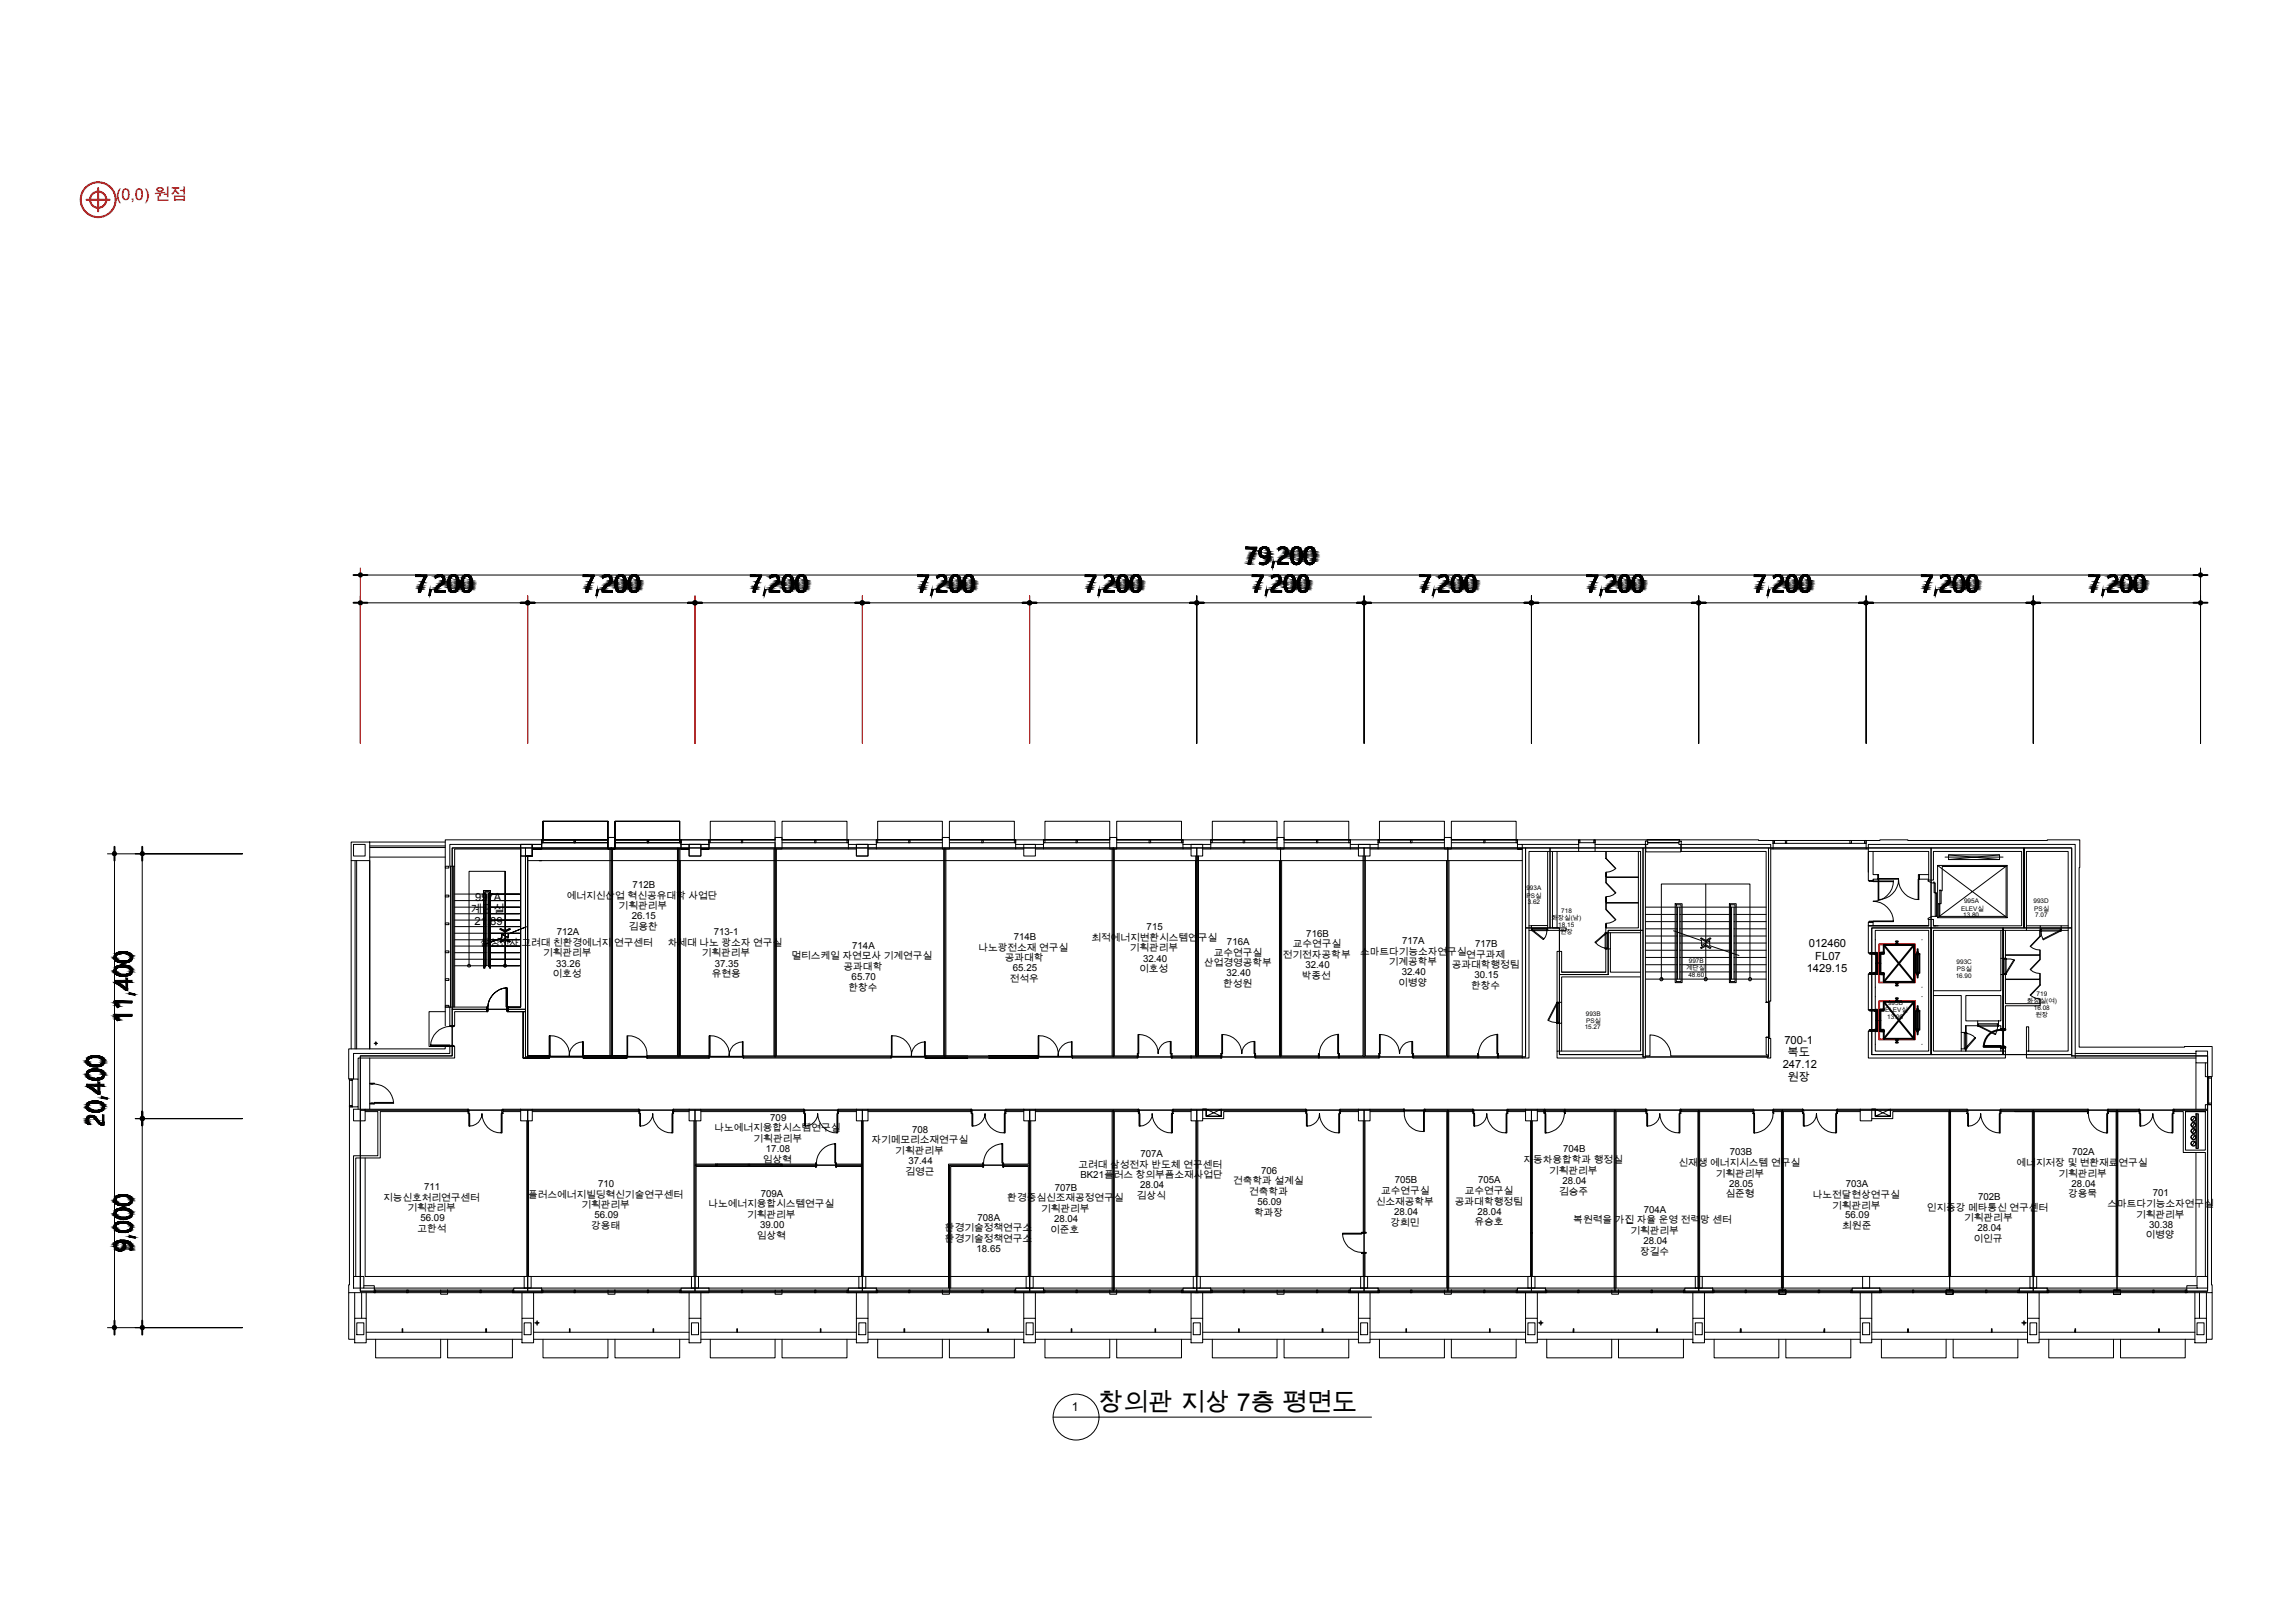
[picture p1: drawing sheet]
<svg xmlns="http://www.w3.org/2000/svg" width="297mm" height="210mm" viewBox="0 0 297 210" stroke-linecap="round" stroke-linejoin="round" font-family="sans-serif">
<defs><g id="words">
<text font-size="3.2" x="142.1" y="182.6">창의관 지상 7층 평면도</text>
<text font-size="2.1" fill="#f00" x="15" y="25.8">(0,0) 원점</text>
<text font-size="1.6" x="138.7" y="182.5">1</text>
<g font-size="1.5">
<text x="60.9" y="118.2">계단실</text>
<text x="61.4" y="119.7">21.89</text>
<text x="61.5" y="116.6">997A</text>
<text x="233.7" y="125.7">1429.15</text>
<text x="234" y="122.6">012460</text>
<text x="234.9" y="124.2">FL07</text>
<text x="230.9" y="135.1">700-1</text>
<text x="231.3" y="136.7">복도</text>
<text x="230.6" y="138.3">247.12</text>
<text x="231.3" y="139.9">원장</text>
</g>
<g font-size="1.3">
<text x="73.3" y="116.3">에너지신산업 혁신공유대학 사업단</text>
<text x="80" y="117.7">기획관리부</text>
<text x="81.7" y="119">26.15</text>
<text x="81.8" y="114.9">712B</text>
<text x="62.1" y="122.4">삼성전자 고려대 친환경에너지 연구센터</text>
<text x="70.3" y="123.8">기획관리부</text>
<text x="72" y="125.1">33.26</text>
<text x="72" y="121">712A</text>
<text x="81.4" y="120.4">김용찬</text>
<text x="86.4" y="122.4">차세대 나노 광소자 연구실</text>
<text x="90.8" y="123.8">기획관리부</text>
<text x="92.3" y="121">713-1</text>
<text x="92.5" y="125.1">37.35</text>
<text x="102.4" y="124.2">멀티스케일 자연모사 기계연구실</text>
<text x="109.1" y="125.5">공과대학</text>
<text x="110.3" y="122.8">714A</text>
<text x="126.6" y="123">나노광전소재 연구실</text>
<text x="130" y="124.4">공과대학</text>
<text x="131" y="125.7">65.25</text>
<text x="131.1" y="121.6">714B</text>
<text x="141.2" y="121.8">최적에너지변환시스템연구실</text>
<text x="146.2" y="123.1">기획관리부</text>
<text x="147.4" y="125.8">이호성</text>
<text x="147.9" y="124.4">32.40</text>
<text x="148.3" y="120.4">715</text>
<text x="155.8" y="125">산업경영공학부</text>
<text x="157" y="123.7">교수연구실</text>
<text x="158.7" y="122.3">716A</text>
<text x="166" y="124">전기전자공학부</text>
<text x="167.3" y="122.6">교수연구실</text>
<text x="168.9" y="125.3">32.40</text>
<text x="169" y="121.2">716B</text>
<text x="176" y="123.5">스마트다기능소자연구실</text>
<text x="179.7" y="124.9">기계공학부</text>
<text x="181.4" y="122.1">717A</text>
<text x="187.8" y="125.3">공과대학행정팀</text>
<text x="189.7" y="123.9">연구과제</text>
<text x="190.8" y="122.5">717B</text>
<text x="71.5" y="126.5">이호성</text>
<text x="92.1" y="126.5">유현용</text>
<text x="109.8" y="128.2">한창수</text>
<text x="110.2" y="126.8">65.70</text>
<text x="130.6" y="127.1">전석우</text>
<text x="158.3" y="127.7">한성원</text>
<text x="158.7" y="126.3">32.40</text>
<text x="168.4" y="126.7">박종선</text>
<text x="180.9" y="127.6">이병양</text>
<text x="181.4" y="126.2">32.40</text>
<text x="190.3" y="128">한창수</text>
<text x="190.7" y="126.6">30.15</text>
<text x="92.4" y="146.4">나노에너지융합시스템연구실</text>
<text x="97.5" y="147.7">기획관리부</text>
<text x="99.1" y="149">17.08</text>
<text x="99.6" y="145">709</text>
<text x="112.7" y="147.9">자기메모리소재연구실</text>
<text x="115.8" y="149.3">기획관리부</text>
<text x="118" y="146.6">708</text>
<text x="147.5" y="149.7">707A</text>
<text x="202.2" y="149.1">704B</text>
<text x="223.8" y="149.5">703B</text>
<text x="268.1" y="149.5">702A</text>
<text x="49.6" y="155.4">지능신호처리연구센터</text>
<text x="54.9" y="154">711</text>
<text x="68.3" y="155">플러스에너지빌딩혁신기술연구센터</text>
<text x="77.4" y="153.6">710</text>
<text x="98.4" y="154.8">709A</text>
<text x="98.7" y="150.5">임상혁</text>
<text x="117.1" y="152">김영근</text>
<text x="117.5" y="150.6">37.44</text>
<text x="130.3" y="155.5">환경중심신조재공정연구실</text>
<text x="136.5" y="154.1">707B</text>
<text x="139.5" y="151.1">고려대 삼성전자 반도체 연구센터</text>
<text x="139.8" y="152.5">BK21플러스 창의부픔소재사업단</text>
<text x="147.1" y="155.2">김상식</text>
<text x="147.5" y="153.8">28.04</text>
<text x="159.5" y="153.3">건축학과 설계실</text>
<text x="161.6" y="154.6">건축학과</text>
<text x="162.7" y="155.9">56.09</text>
<text x="163.1" y="151.9">706</text>
<text x="178" y="155.9">신소재공학부</text>
<text x="178.7" y="154.5">교수연구실</text>
<text x="180.4" y="153.1">705B</text>
<text x="188.2" y="155.9">공과대학행정팀</text>
<text x="189.5" y="154.5">교수연구실</text>
<text x="191.2" y="153.1">705A</text>
<text x="197.1" y="150.5">자동차융합학과 행정실</text>
<text x="200.4" y="151.9">기획관리부</text>
<text x="201.7" y="154.6">김승주</text>
<text x="202.1" y="153.2">28.04</text>
<text x="217.2" y="150.9">신재생 에너지시스템 연구실</text>
<text x="222" y="152.3">기획관리부</text>
<text x="223.2" y="155">심준형</text>
<text x="223.7" y="153.6">28.05</text>
<text x="234.5" y="155">나노전달현상연구실</text>
<text x="238.8" y="153.6">703A</text>
<text x="255.9" y="155.3">702B</text>
<text x="260.9" y="150.9">에너지저장 및 변환재료연구실</text>
<text x="266.3" y="152.3">기획관리부</text>
<text x="267.6" y="154.9">강용묵</text>
<text x="268" y="153.5">28.04</text>
<text x="278.5" y="154.8">701</text>
<text x="52.7" y="156.7">기획관리부</text>
<text x="54" y="159.5">고한석</text>
<text x="54.4" y="158.1">56.09</text>
<text x="75.2" y="156.3">기획관리부</text>
<text x="76.5" y="159">강용태</text>
<text x="76.9" y="157.7">56.09</text>
<text x="91.6" y="156.2">나노에너지융합시스템연구실</text>
<text x="96.7" y="157.6">기획관리부</text>
<text x="97.9" y="160.3">임상혁</text>
<text x="98.3" y="158.9">39.00</text>
<text x="122.3" y="159.4">환경기술정책연구소</text>
<text x="122.3" y="160.7">환경기술정책연구소</text>
<text x="126.5" y="158">708A</text>
<text x="134.7" y="156.8">기획관리부</text>
<text x="135.9" y="159.5">이준호</text>
<text x="136.4" y="158.2">28.04</text>
<text x="162.2" y="157.3">학과장</text>
<text x="179.9" y="158.6">강희민</text>
<text x="180.3" y="157.2">28.04</text>
<text x="190.7" y="158.6">유승호</text>
<text x="191.2" y="157.2">28.04</text>
<text x="203.5" y="158.3">복원력을 가진 자율 운영 전력망 센터</text>
<text x="210.9" y="159.7">기획관리부</text>
<text x="212.6" y="161">28.04</text>
<text x="212.7" y="156.9">704A</text>
<text x="237" y="156.4">기획관리부</text>
<text x="238.3" y="159.1">최원준</text>
<text x="238.7" y="157.7">56.09</text>
<text x="249.3" y="156.7">인지증강 메타통신 연구센터</text>
<text x="254.1" y="158">기획관리부</text>
<text x="255.3" y="160.7">이인규</text>
<text x="255.8" y="159.3">28.04</text>
<text x="272.6" y="156.2">스마트다기능소자연구실</text>
<text x="276.4" y="157.6">기획관리부</text>
<text x="277.6" y="160.3">이병양</text>
<text x="278" y="158.9">30.38</text>
<text x="126.3" y="162">18.65</text>
<text x="212.2" y="162.4">장길수</text>
</g>
<g font-size=".8">
<text x="197.5" y="115.2">993A</text>
<text x="197.5" y="116.2">PS실</text>
<text x="197.6" y="117">3.62</text>
<text x="200.7" y="119">화장실(남)</text>
<text x="201.6" y="120">18.15</text>
<text x="202" y="118.2">718</text>
<text x="253.7" y="117.8">ELEV실</text>
<text x="254" y="118.7">13.80</text>
<text x="254.1" y="116.9">995A</text>
<text x="263.1" y="116.9">993D</text>
<text x="263.2" y="117.8">PS실</text>
<text x="263.3" y="118.7">7.07</text>
<text x="201.8" y="120.9">원장</text>
<text x="218.1" y="125.5">계단실</text>
<text x="218.5" y="124.6">997B</text>
<text x="253.1" y="124.8">993C</text>
<text x="253.2" y="125.7">PS실</text>
<text x="205.2" y="131.4">993B</text>
<text x="218.4" y="126.4">48.60</text>
<text x="243.9" y="131">ELEV실</text>
<text x="244.2" y="131.9">13.90</text>
<text x="244.3" y="130.1">995B</text>
<text x="253" y="126.6">16.90</text>
<text x="262.3" y="129.8">화장실(여)</text>
<text x="263.1" y="130.7">16.08</text>
<text x="263.3" y="131.6">원장</text>
<text x="263.5" y="128.9">719</text>
<text x="205" y="133.2">15.27</text>
<text x="205.2" y="132.4">PS실</text>
</g>
</g></defs>
<g fill="#000" stroke="#000" stroke-width=".13">
<path d="M56.3 74.7l.1 .1zM56.3 74.7h.1zM56.4 74.6h.5zM78 74.7v.1zM78 74.7h.1zM78 74.5l.5 .1zM99.6 74.7l.1 .1zM99.6 74.5l.6 .1zM121.3 74.5l.5 .1zM142.9 74.6h.5zM163 72h.6zM164.5 74.7l.1 .1z"/>
<path d="M164.5 74.7h.2zM164.6 74.5l.5 .1zM165.4 71.1h.1zM165.4 70.9l.5 .1zM186.2 74.7v.1zM186.2 74.7h.1zM186.2 74.5l.5 .1zM207.8 74.7l.1 .1zM207.8 74.7h.1zM207.9 74.5l.5 .1zM229.5 74.6h.5zM251.1 74.6h.5z"/>
<path d="M272.8 74.7v.1zM272.8 74.7h.1zM272.8 74.6h.5zM11.3 139.4l.1 .1zM11.3 137.7h.1zM14.9 126h.1zM14.9 124.2l.1 .1zM15.1 130.1v.1zM15.1 127.3h.1zM16.3 127.3v.6zM11.3 145.4l.1 .1zM11.3 143.6h.1z"/>
<path d="M12.7 140.8v.5zM14.9 159.1l.1 .1zM14.9 157.4l.1 .1zM14.9 155.7h.1zM15.9 158.1h.1zM16.9 158.6v.1zM16.9 155.1v.1zM16.9 158.3l.1 .1zM14.9 160.8h.1zM16 161.6l.1 .1zM16 161.6h.1zM16.8 161.1l.1 .1z"/>
<path d="M54.1 76.6h.3zM54.1 76.6h.3z"/>
<path d="M54.1 76.6h.3zM54.1 76.6h.3z"/>
<path d="M54.2 76.5h.2zM54.2 76.5h.2z"/>
<path d="M54.2 76.5h.2zM54.2 76.5h.2z"/>
<path d="M54.2 76.5h.2zM54.2 76.5h.2z"/>
<path d="M54.2 76.5l.2 .1zM54.2 76.5l.2 .1z"/>
<path d="M54.2 76.6h.2zM54.2 76.6h.2z"/>
<path d="M54.2 76.4h.2zM54.2 76.4l.2 .1z"/>
<path d="M54.2 76.3l.3 .1zM54.2 76.3l.3 .1z"/>
<path d="M54.2 76.4h.3zM54.2 76.4h.3z"/>
<path d="M54.2 76.4h.3zM54.2 76.4h.2z"/>
<path d="M54.2 76.3h.3zM54.2 76.3h.3z"/>
<path d="M54.2 76.2l.3 .1zM54.2 76.2l.3 .1z"/>
<path d="M54.2 76.3h.3zM54.2 76.3h.3z"/>
<path d="M54.3 76.1l.2 .1zM54.3 76.1l.2 .1z"/>
<path d="M54.3 76.2h.2zM54.3 76.2h.2z"/>
<path d="M54.3 76.1h.2zM54.3 76.1h.2z"/>
<path d="M54.3 76h.2zM54.3 76l.2 .1z"/>
<path d="M54.3 76h.3zM54.3 76h.2z"/>
<path d="M54.4 75.8l.2 .1zM54.4 75.8l.2 .1z"/>
<path d="M54.3 75.9h.3zM54.3 75.9h.3z"/>
<path d="M54.3 75.9h.3zM54.3 75.9l.3 .1z"/>
<path d="M54.4 75.8h.2zM54.4 75.8h.2z"/>
<path d="M54.4 75.8h.2zM54.4 75.8h.2z"/>
<path d="M54.4 75.7h.2zM54.4 75.7l.2 .1z"/>
<path d="M54.4 75.7h.3zM54.4 75.7h.2z"/>
<path d="M54.4 75.6l.3 .1zM54.4 75.6l.3 .1z"/>
<path d="M54.4 75.7h.3zM54.4 75.7h.3z"/>
<path d="M54.5 75.6h.2zM54.5 75.6h.2z"/>
<path d="M54.5 75.6h.2zM54.5 75.6h.2z"/>
<path d="M54.5 75.5h.2zM54.5 75.5l.2 .1z"/>
<path d="M54.5 75.5h.2zM54.5 75.5h.2z"/>
<path d="M54.5 75.5h.3zM54.5 75.5h.2z"/>
<path d="M54.5 75.5h.3zM54.5 75.5h.3z"/>
<path d="M54.5 75.4h.3zM54.5 75.4l.3 .1z"/>
<path d="M54.6 75.3l.2 .1zM54.6 75.3l.2 .1h-.3z"/>
<path d="M54.5 75.4h.3zM54.5 75.4h.3z"/>
<path d="M54.6 75.3h.2zM54.6 75.3h.2z"/>
<path d="M54.6 75.3h.2zM54.6 75.3h.2z"/>
<path d="M54.6 75.2h.2zM54.6 75.2l.2 .1z"/>
<path d="M54.6 75.2h.3zM54.6 75.2h.2z"/>
<path d="M54.6 75.2h.3zM54.6 75.2h.3z"/>
<path d="M54.7 75.2h.2zM54.7 75.2h.2z"/>
<path d="M54.7 75.1h.2zM54.7 75.1l.2 .1z"/>
<path d="M54.7 75.1h.2zM54.7 75.1h.2z"/>
<path d="M54.7 75.1h.2zM54.7 75.1h.2z"/>
<path d="M54.7 75h.3zM54.7 75l.2 .1z"/>
<path d="M54.7 75h.3zM54.7 75h.3z"/>
<path d="M54.7 75h.3zM54.7 75h.3z"/>
<path d="M54.8 75h.2zM54.8 75h.2z"/>
<path d="M54.8 74.9h.2zM54.8 74.9l.2 .1z"/>
<path d="M54.8 74.9h.2zM54.8 74.9h.2z"/>
<path d="M54.8 74.9h.2zM54.8 74.9h.2z"/>
<path d="M54.8 74.8h.3zM54.8 74.8l.2 .1z"/>
<path d="M54.8 74.8h.3zM54.8 74.8h.3z"/>
<path d="M54.8 74.8h.3zM54.8 74.8h.3z"/>
<path d="M54.8 74.8h.3zM54.8 74.8h.3z"/>
<path d="M54.9 74.7h.2zM54.8 74.8h.3z"/>
<path d="M54.9 74.7h.2zM54.9 74.7h.2z"/>
<path d="M54.9 74.7h.3zM54.9 74.7h.2z"/>
<path d="M54.9 74.6h.3zM54.9 74.6l.3 .1z"/>
<path d="M54.9 74.6h.3zM54.9 74.6h.3z"/>
<path d="M53.8 74.4l1.4 .2v-.2zM53.8 74.4l1.4 .2h-1.4z"/>
<path d="M53.8 74.6h1.4zM53.8 74.6h1.4z"/>
<path d="M55.6 76.3v.8l.3-.8zM55.6 76.3v.8h-.2z"/>
<path d="M56.3 74.7h.2zM56.3 74.7h.1z"/>
<path d="M56.2 76.3l.3 .1zM56.2 76.3l.3 .1z"/>
<path d="M56.2 76.4h.3zM56.2 76.4h.3z"/>
<path d="M56.3 74.7h.2zM56.3 74.7h.2z"/>
<path d="M56.3 76.2l.2 .1zM56.3 76.2l.2 .1h-.2z"/>
<path d="M56.3 76.3h.2zM56.3 76.3h.2z"/>
<path d="M56.3 76.2h.3zM56.3 76.2h.2z"/>
<path d="M56.3 76.2h.3zM56.3 76.2h.3z"/>
<path d="M56.3 74.6h.3zM56.3 74.6l.2 .1z"/>
<path d="M56.3 76.1h.3zM56.3 76.1l.3 .1z"/>
<path d="M56.3 74.6h.3zM56.3 74.6h.3z"/>
<path d="M56.4 76.1h.2zM56.4 76.1h.2z"/>
<path d="M56.4 76.1h.3zM56.4 76.1h.2z"/>
<path d="M56.3 74.6h.4zM56.3 74.6h.3z"/>
<path d="M56.4 76h.3zM56.4 76l.3 .1z"/>
<path d="M56.4 76h.3zM56.4 76h.3z"/>
<path d="M56.5 76h.3zM56.5 76h.2z"/>
<path d="M56.4 74.6h.4zM56.4 74.6h.3z"/>
<path d="M56.5 75.9h.3zM56.5 75.9l.3 .1z"/>
<path d="M56.5 75.9h.3zM56.5 75.9h.3z"/>
<path d="M56.5 75.9h.4zM56.5 75.9h.3z"/>
<path d="M56.6 75.9h.3zM56.5 75.9h.4z"/>
<path d="M56.6 75.8h.4zM56.6 75.9h.3z"/>
<path d="M56.7 74.4h.4zM56.7 74.4h.4z"/>
<path d="M56.7 75.8h.3zM56.7 75.8h.3h-.4z"/>
<path d="M56.7 75.7h.4zM56.7 75.8h.3z"/>
<path d="M56.6 74.4h.6zM56.6 74.4h.6z"/>
<path d="M56.8 75.7h.3zM56.8 75.7h.3h-.4z"/>
<path d="M56.6 74.4h.7zM56.5 74.4h.8z"/>
<path d="M56.8 75.7h.4zM56.8 75.7h.3z"/>
<path d="M56.9 75.6h.3zM56.8 75.7h.4z"/>
<path d="M56.5 74.4l.8 .1zM56.5 74.5h.8z"/>
<path d="M56.5 74.5h.8zM56.4 74.5h.9z"/>
<path d="M57 75.6h.3zM56.9 75.6h.3z"/>
<path d="M57 75.5h.3zM57 75.5l.3 .1h-.3z"/>
<path d="M56.4 74.5h.9zM56.4 74.5h.9z"/>
<path d="M56.4 74.5l1 .1zM56.4 74.5l1 .1z"/>
<path d="M57.1 75.5h.3zM57 75.5h.3z"/>
<path d="M56.9 74.6h.5zM56.9 74.6h.5z"/>
<path d="M57.1 75.4h.3zM57.1 75.4l.3 .1h-.3z"/>
<path d="M57 74.6h.4zM57 74.6h.4z"/>
<path d="M57.1 74.6h.3zM57.1 74.6h.3z"/>
<path d="M57.2 75.4h.2zM57.2 75.4h.2z"/>
<path d="M57.1 75.4h.3zM57.1 75.4h.3z"/>
<path d="M57.1 74.6l.4 .1zM57.1 74.6l.4 .1z"/>
<path d="M57.2 74.7h.3zM57.2 74.7h.3z"/>
<path d="M57.2 75.3h.3zM57.2 75.3l.2 .1z"/>
<path d="M57.2 74.7h.3zM57.2 74.7h.3z"/>
<path d="M57.2 74.7l.3 .1zM57.2 74.7l.3 .1z"/>
<path d="M57.3 75.2l.2 .1zM57.3 75.2l.2 .1z"/>
<path d="M57.2 75.3h.3zM57.2 75.3h.3z"/>
<path d="M57.2 74.8h.3zM57.2 74.8h.3z"/>
<path d="M57.2 74.8h.3zM57.2 74.8h.3z"/>
<path d="M57.3 74.8h.2zM57.3 74.8h.2z"/>
<path d="M57.3 74.8l.2 .1zM57.3 74.8l.2 .1z"/>
<path d="M57.3 75.1h.2zM57.3 75.1h.2z"/>
<path d="M57.3 75.1l.2 .1zM57.3 75.1l.2 .1z"/>
<path d="M57.3 75.2h.2zM57.3 75.2h.2z"/>
<path d="M57.3 74.9h.2zM57.3 74.9h.2z"/>
<path d="M57.3 75.1h.2zM57.3 75.1h.2z"/>
<path d="M57.3 74.9h.2zM57.3 74.9h.2z"/>
<path d="M57.3 74.9l.2 .1zM57.3 74.9l.2 .1z"/>
<path d="M57.3 75h.2zM57.3 75h.2z"/>
<path d="M57.3 75h.2zM57.3 75h.2z"/>
<path d="M57.3 75h.2zM57.3 75h.2z"/>
<path d="M57.3 75h.2zM57.3 75l.2 .1z"/>
<path d="M56.2 76.4l1.4 .1zM56.2 76.4l1.4 .1z"/>
<path d="M56.2 76.5h1.4zM56.2 76.5h1.4z"/>
<path d="M56.2 76.5l1.4 .1v-.1zM56.2 76.5l1.4 .1h-1.4z"/>
<path d="M57.9 75.4l.3 .1v-.1zM57.9 75.4l.3 .1h-.3z"/>
<path d="M57.9 75.5h.3zM57.9 75.5h.3z"/>
<path d="M57.9 75.5l.3 .1zM57.9 75.5l.3 .1z"/>
<path d="M57.9 75.6h.3zM57.9 75.6h.3z"/>
<path d="M57.9 75.6l.3 .1v-.1zM57.9 75.6l.3 .1h-.3z"/>
<path d="M57.9 75.3h.3zM57.9 75.3l.3 .1z"/>
<path d="M58 75.2h.2zM58 75.2h.2z"/>
<path d="M57.9 75.2h.3zM57.9 75.2h.3z"/>
<path d="M57.9 75.2l.3 .1zM57.9 75.2l.3 .1z"/>
<path d="M57.9 75.3h.3zM57.9 75.3h.3z"/>
<path d="M57.9 75.3h.3zM57.9 75.3h.3z"/>
<path d="M57.9 75.7l.3 .1zM57.9 75.7l.3 .1z"/>
<path d="M57.9 75.8h.3zM57.9 75.8h.3z"/>
<path d="M57.9 75.8l.3 .1zM57.9 75.8l.3 .1z"/>
<path d="M57.9 75.9h.3zM57.9 75.9h.3z"/>
<path d="M57.9 75.9h.3zM57.9 75.9h.3z"/>
<path d="M57.9 75.9h.3zM57.9 75.9h.3z"/>
<path d="M58 75.9l.2 .1zM58 75.9l.2 .1z"/>
<path d="M58 75.2h.2zM58 75.2h.2z"/>
<path d="M58 76h.2zM58 76h.2z"/>
<path d="M58 75l.2 .1zM58 75l.2 .1z"/>
<path d="M58 75.1h.2zM58 75.1h.2z"/>
<path d="M58 75.1h.2zM58 75.1l.2 .1z"/>
<path d="M58 76l.2 .1zM58 76l.2 .1z"/>
<path d="M58 76.1h.2zM58 76.1h.2z"/>
<path d="M58 75h.2zM58 75h.2z"/>
<path d="M58 74.9l.2 .1zM58 74.9l.2 .1z"/>
<path d="M58 75h.2zM58 75h.2z"/>
<path d="M58 75h.2zM58 75h.2z"/>
<path d="M58 76.1l.3 .1zM58 76.1l.3 .1z"/>
<path d="M58 74.9h.3zM58 74.9h.2z"/>
<path d="M58 74.9h.3zM58 74.9h.3z"/>
<path d="M58 76.2h.3zM58 76.2h.3z"/>
<path d="M58 76.2l.3 .1zM58 76.2l.3 .1z"/>
<path d="M58 76.3h.3zM58 76.3h.3z"/>
<path d="M58.1 74.8h.2zM58.1 74.8h.2z"/>
<path d="M58 74.8h.3zM58 74.8l.3 .1h-.3z"/>
<path d="M58 76.3h.3zM58 76.3h.3z"/>
<path d="M58.1 74.8h.2zM58.1 74.8h.2z"/>
<path d="M58.1 74.7h.2zM58.1 74.7l.2 .1z"/>
<path d="M58 76.3h.4zM58 76.3h.4z"/>
<path d="M58.1 76.3l.3 .1zM58.1 76.3l.3 .1z"/>
<path d="M58.1 74.7h.3zM58.1 74.7h.2z"/>
<path d="M58.1 76.4h.3zM58.1 76.4h.3z"/>
<path d="M58.1 74.7h.3zM58.1 74.7h.3z"/>
<path d="M58.1 76.4h.3zM58.1 76.4h.3z"/>
<path d="M58.1 74.6h.3zM58.1 74.6l.3 .1z"/>
<path d="M58.2 74.6h.3zM58.1 74.6h.3z"/>
<path d="M58.1 76.4l.4 .1zM58.1 76.4l.4 .1z"/>
<path d="M58.2 74.6h.3zM58.2 74.6h.3z"/>
<path d="M58.2 76.5h.4zM58.2 76.5h.4z"/>
<path d="M58.2 74.6h.4zM58.2 74.6h.4z"/>
<path d="M58.4 76.6h.4zM58.4 76.6l.4 .1z"/>
<path d="M58.5 74.4h.4zM58.5 74.4h.4z"/>
<path d="M58.3 76.6h.6zM58.3 76.6h.6z"/>
<path d="M58.5 74.4h.5zM58.4 74.4h.6z"/>
<path d="M58.4 74.4h.6zM58.3 74.4h.7z"/>
<path d="M58.3 76.6h.7zM58.3 76.6h.6z"/>
<path d="M58.3 74.4l.7 .1zM58.3 74.5h.7z"/>
<path d="M58.2 76.6h.8zM58.2 76.6h.8z"/>
<path d="M58.3 74.5h.8zM58.3 74.5h.8z"/>
<path d="M58.2 76.5h.9zM58.2 76.5l.8 .1z"/>
<path d="M58.3 74.5h.8zM58.3 74.5h.8z"/>
<path d="M58.2 76.5h.9zM58.2 76.5h.9z"/>
<path d="M58.2 74.5l.9 .1zM58.2 74.6h.9z"/>
<path d="M58.2 76.5h.9zM58.2 76.5h.9z"/>
<path d="M58.7 74.6h.5zM58.7 74.6h.5z"/>
<path d="M58.8 76.5h.3zM58.7 76.5h.4z"/>
<path d="M58.8 74.6h.4zM58.8 74.6h.4z"/>
<path d="M58.9 76.4h.3zM58.8 76.5h.3z"/>
<path d="M58.9 74.6h.3zM58.9 74.6h.3z"/>
<path d="M58.9 76.4h.3zM58.9 76.4h.3z"/>
<path d="M58.9 74.6l.3 .1zM58.9 74.6l.3 .1z"/>
<path d="M58.9 74.7h.3zM58.9 74.7h.3z"/>
<path d="M58.9 76.4h.3zM58.9 76.4h.3z"/>
<path d="M59 74.7h.2zM59 74.7h.2z"/>
<path d="M59 76.3h.2zM59 76.3l.2 .1z"/>
<path d="M59 74.7l.3 .1zM59 74.7l.3 .1z"/>
<path d="M59 76.3h.2zM59 76.3h.2z"/>
<path d="M59 74.8h.3zM59 74.8h.3z"/>
<path d="M59 76.2l.3 .1zM59 76.3h.3z"/>
<path d="M59 76.3h.3zM59 76.3h.2z"/>
<path d="M59 74.8h.3zM59 74.8h.3z"/>
<path d="M59 74.8h.3zM59 74.8h.3z"/>
<path d="M59 74.8l.3 .1zM59 74.8l.3 .1z"/>
<path d="M59 74.9h.3zM59 74.9h.3z"/>
<path d="M59 76.2h.3zM59 76.2h.3z"/>
<path d="M59 74.9h.3zM59 74.9h.3z"/>
<path d="M59.1 74.9l.2 .1zM59.1 74.9l.2 .1z"/>
<path d="M59.1 75h.2zM59.1 75h.2z"/>
<path d="M59.1 75h.2zM59.1 75h.2z"/>
<path d="M59.1 76.1h.2zM59.1 76.1h.2z"/>
<path d="M59.1 76.1h.2zM59.1 76.1l.2 .1h-.3z"/>
<path d="M59.1 75l.2 .1zM59.1 75l.2 .1z"/>
<path d="M59.1 75.1h.2zM59.1 75.1h.2z"/>
<path d="M59.1 75.1l.3 .1zM59.1 75.1l.3 .1z"/>
<path d="M59.1 75.9h.2zM59.1 75.9h.2h-.2z"/>
<path d="M59.1 75.9h.2zM59.1 75.9h.2z"/>
<path d="M59.1 75.9l.2 .1zM59.1 75.9l.2 .1z"/>
<path d="M59.1 76h.2zM59.1 76l.2 .1z"/>
<path d="M59.1 75.2h.3zM59.1 75.2h.3z"/>
<path d="M59.1 75.2l.3 .1zM59.1 75.2l.3 .1z"/>
<path d="M59.1 75.3h.3zM59.1 75.3h.3z"/>
<path d="M59.1 75.3h.3zM59.1 75.3h.3z"/>
<path d="M59.1 75.3l.3 .1zM59.1 75.3l.3 .1z"/>
<path d="M59.1 75.4h.3zM59.1 75.4h.3z"/>
<path d="M59.1 75.4l.3 .1zM59.1 75.4l.3 .1z"/>
<path d="M59.1 75.5h.3zM59.1 75.5h.3z"/>
<path d="M59.1 75.5h.3zM59.1 75.5h.3z"/>
<path d="M59.1 75.5l.3 .1zM59.1 75.5l.3 .1z"/>
<path d="M59.1 75.6l.3 .1zM59.1 75.6l.3 .1z"/>
<path d="M59.1 75.7h.3zM59.1 75.7h.3z"/>
<path d="M59.1 75.7h.3zM59.1 75.7h.3z"/>
<path d="M59.1 75.7l.3 .1zM59.1 75.7l.3 .1z"/>
<path d="M59.1 75.8h.3zM59.1 75.8h.3z"/>
<path d="M59.1 75.8h.3zM59.1 75.8l.2 .1z"/>
<path d="M59.7 75.5h.2zM59.7 75.5h.2z"/>
<path d="M59.7 75.5l.2 .1zM59.7 75.5l.2 .1z"/>
<path d="M59.7 75.6h.2zM59.7 75.6h.2z"/>
<path d="M59.7 75.6l.2 .1v-.1zM59.7 75.6l.2 .1h-.2z"/>
<path d="M59.7 75.2h.2zM59.7 75.2h.2z"/>
<path d="M59.7 75.2h.2zM59.7 75.2h.2z"/>
<path d="M59.7 75.2l.2 .1zM59.7 75.2l.2 .1z"/>
<path d="M59.7 75.3h.2zM59.7 75.3h.2z"/>
<path d="M59.7 75.3h.2zM59.7 75.3h.2z"/>
<path d="M59.7 75.3l.2 .1zM59.7 75.3l.2 .1z"/>
<path d="M59.7 75.4l.2 .1v-.1zM59.7 75.4l.2 .1h-.2z"/>
<path d="M59.7 75.7l.2 .1zM59.7 75.7l.2 .1z"/>
<path d="M59.7 75.8h.2zM59.7 75.8h.2z"/>
<path d="M59.7 75.8l.2 .1zM59.7 75.8l.2 .1z"/>
<path d="M59.7 75.9h.2zM59.7 75.9h.2z"/>
<path d="M59.7 75.9h.2zM59.7 75.9h.2z"/>
<path d="M59.7 75.9h.2zM59.7 75.9h.2z"/>
<path d="M59.7 75.9l.2 .1zM59.7 75.9l.2 .1z"/>
<path d="M59.7 75.2h.2zM59.7 75.2h.2z"/>
<path d="M59.7 76h.3zM59.7 76h.3z"/>
<path d="M59.7 75l.3 .1zM59.7 75l.3 .1z"/>
<path d="M59.7 75.1h.3zM59.7 75.1h.3z"/>
<path d="M59.7 75.1h.3zM59.7 75.1l.2 .1z"/>
<path d="M59.7 76l.3 .1zM59.7 76l.3 .1z"/>
<path d="M59.7 76.1h.3zM59.7 76.1h.3z"/>
<path d="M59.7 75h.3zM59.7 75h.3z"/>
<path d="M59.7 74.9l.3 .1zM59.7 74.9l.3 .1z"/>
<path d="M59.7 75h.3zM59.7 75h.3z"/>
<path d="M59.7 75h.3zM59.7 75h.3z"/>
<path d="M59.7 76.1l.3 .1zM59.7 76.1l.3 .1z"/>
<path d="M59.7 74.9h.3zM59.7 74.9h.3z"/>
<path d="M59.7 74.9h.3zM59.7 74.9h.3z"/>
<path d="M59.7 76.2h.3zM59.7 76.2h.3z"/>
<path d="M59.8 76.2l.2 .1zM59.8 76.2l.2 .1z"/>
<path d="M59.8 76.3h.2zM59.8 76.3h.2z"/>
<path d="M59.8 74.8h.2zM59.8 74.8h.2z"/>
<path d="M59.8 74.8h.2zM59.8 74.8l.2 .1h-.3z"/>
<path d="M59.8 76.3h.3zM59.8 76.3h.3z"/>
<path d="M59.8 74.8h.2zM59.8 74.8h.2z"/>
<path d="M59.8 74.7h.3zM59.8 74.7l.2 .1z"/>
<path d="M59.8 76.3h.3zM59.8 76.3h.3z"/>
<path d="M59.8 76.3l.3 .1zM59.8 76.3l.3 .1z"/>
<path d="M59.8 74.7h.3zM59.8 74.7h.3z"/>
<path d="M59.8 76.4h.3zM59.8 76.4h.3z"/>
<path d="M59.8 74.7h.3zM59.8 74.7h.3z"/>
<path d="M59.8 76.4h.3zM59.8 76.4h.3z"/>
<path d="M59.9 74.6h.3zM59.8 74.7h.3z"/>
<path d="M59.9 74.6h.3zM59.9 74.6h.3z"/>
<path d="M59.9 76.4l.3 .1zM59.9 76.4l.3 .1z"/>
<path d="M59.9 74.6h.4zM59.9 74.6h.3z"/>
<path d="M59.9 76.5h.4zM59.9 76.5h.4z"/>
<path d="M59.9 74.6h.4zM59.9 74.6h.4z"/>
<path d="M60.2 76.6h.3zM60.2 76.6l.3 .1z"/>
<path d="M60.3 74.4h.3zM60.2 74.4h.4z"/>
<path d="M60.1 76.6h.5zM60.1 76.6h.5z"/>
<path d="M60.2 74.4h.5zM60.1 74.4h.6z"/>
<path d="M60.1 74.4h.6zM60.1 74.4h.6z"/>
<path d="M60 76.6h.7zM60 76.6h.6z"/>
<path d="M60.1 74.4l.7 .1zM60 74.5h.8z"/>
<path d="M60 76.6h.8zM60 76.6h.7z"/>
<path d="M60 74.5h.8zM60 74.5h.8z"/>
<path d="M60 76.5h.8zM60 76.5l.8 .1z"/>
<path d="M60 74.5h.8zM60 74.5h.8z"/>
<path d="M59.9 76.5h.9zM59.9 76.5h.9z"/>
<path d="M60 74.5l.9 .1zM59.9 74.6h1z"/>
<path d="M59.9 76.5h1zM59.9 76.5h.9z"/>
<path d="M60.5 74.6h.4zM60.5 74.6h.4z"/>
<path d="M60.5 76.5h.4zM60.5 76.5h.4z"/>
<path d="M60.5 74.6h.4zM60.5 74.6h.4z"/>
<path d="M60.6 76.4h.3zM60.5 76.5h.4z"/>
<path d="M60.6 74.6h.3zM60.6 74.6h.3z"/>
<path d="M60.6 76.4h.3zM60.6 76.4h.3z"/>
<path d="M60.6 74.6l.3 .1zM60.6 74.6l.3 .1z"/>
<path d="M60.6 74.7h.4zM60.6 74.7h.4z"/>
<path d="M60.6 76.4h.3zM60.6 76.4h.3z"/>
<path d="M60.7 74.7h.3zM60.7 74.7h.3z"/>
<path d="M60.7 76.3h.3zM60.7 76.3l.2 .1z"/>
<path d="M60.7 74.7l.3 .1zM60.7 74.7l.3 .1z"/>
<path d="M60.7 76.3h.3zM60.7 76.3h.3z"/>
<path d="M60.7 74.8h.3zM60.7 74.8h.3z"/>
<path d="M60.8 76.2l.2 .1zM60.8 76.2l.2 .1z"/>
<path d="M60.7 76.3h.3zM60.7 76.3h.3z"/>
<path d="M60.7 74.8h.3zM60.7 74.8h.3z"/>
<path d="M60.8 74.8h.2zM60.8 74.8h.2z"/>
<path d="M60.8 74.8l.2 .1zM60.8 74.8l.2 .1z"/>
<path d="M60.8 74.9h.2zM60.8 74.9h.2z"/>
<path d="M60.8 76.2h.2zM60.8 76.2h.2z"/>
<path d="M60.8 74.9h.3zM60.8 74.9h.3z"/>
<path d="M60.8 74.9l.3 .1zM60.8 74.9l.3 .1z"/>
<path d="M60.8 75h.3zM60.8 75h.3z"/>
<path d="M60.8 75h.3zM60.8 75h.3z"/>
<path d="M60.8 76.1h.3zM60.8 76.1h.3z"/>
<path d="M60.8 76.1h.3zM60.8 76.1l.2 .1h-.2z"/>
<path d="M60.8 75l.3 .1zM60.8 75l.3 .1z"/>
<path d="M60.8 75.1h.3zM60.8 75.1h.3z"/>
<path d="M60.8 75.1l.3 .1zM60.8 75.1l.3 .1z"/>
<path d="M60.9 75.9h.2zM60.9 75.9h.2h-.3z"/>
<path d="M60.8 75.9h.3zM60.8 75.9h.3z"/>
<path d="M60.8 75.9l.3 .1zM60.8 75.9l.3 .1z"/>
<path d="M60.8 76h.3zM60.8 76l.3 .1z"/>
<path d="M60.8 75.2h.3zM60.8 75.2h.3z"/>
<path d="M60.9 75.2l.2 .1zM60.9 75.2l.2 .1z"/>
<path d="M60.9 75.3h.2zM60.9 75.3h.2z"/>
<path d="M60.9 75.3h.2zM60.9 75.3h.2z"/>
<path d="M60.9 75.3l.2 .1zM60.9 75.3l.2 .1z"/>
<path d="M60.9 75.4h.2zM60.9 75.4h.2z"/>
<path d="M60.9 75.4l.2 .1zM60.9 75.4l.2 .1z"/>
<path d="M60.9 75.5h.2zM60.9 75.5h.2z"/>
<path d="M60.9 75.5h.2zM60.9 75.5h.2z"/>
<path d="M60.9 75.5l.2 .1zM60.9 75.5l.2 .1z"/>
<path d="M60.9 75.6l.2 .1zM60.9 75.6l.2 .1z"/>
<path d="M60.9 75.7h.2zM60.9 75.7h.2z"/>
<path d="M60.9 75.7h.2zM60.9 75.7h.2z"/>
<path d="M60.9 75.7l.2 .1zM60.9 75.7l.2 .1z"/>
<path d="M60.9 75.8h.2zM60.9 75.8h.2z"/>
<path d="M60.9 75.8h.2zM60.9 75.8l.2 .1z"/>
<path d="M75.8 76.6h.2zM75.8 76.6h.2z"/>
<path d="M75.8 76.6h.2zM75.8 76.6h.2z"/>
<path d="M75.8 76.6h.2zM75.8 76.6h.2z"/>
<path d="M75.8 76.5h.3zM75.8 76.5l.2 .1z"/>
<path d="M75.8 76.5h.3zM75.8 76.5h.3z"/>
<path d="M75.8 76.5h.3zM75.8 76.5h.3z"/>
<path d="M75.8 76.5h.3zM75.8 76.5h.3z"/>
<path d="M75.8 76.4h.3zM75.8 76.4l.3 .1z"/>
<path d="M75.8 76.3l.3 .1zM75.8 76.3l.3 .1z"/>
<path d="M75.8 76.4h.3zM75.8 76.4h.3z"/>
<path d="M75.8 76.4h.3zM75.8 76.4h.3z"/>
<path d="M75.8 76.3h.3zM75.8 76.3h.3z"/>
<path d="M75.9 76.2l.2 .1zM75.9 76.2l.2 .1h-.2z"/>
<path d="M75.9 76.3h.2zM75.9 76.3h.2z"/>
<path d="M75.9 76.1l.3 .1zM75.9 76.1l.3 .1h-.3z"/>
<path d="M75.9 76.2h.3zM75.9 76.2h.2z"/>
<path d="M75.9 76.1h.3zM75.9 76.1h.3z"/>
<path d="M75.9 76h.3zM75.9 76l.3 .1z"/>
<path d="M76 75.9l.2 .1zM76 75.9l.2 .1z"/>
<path d="M76 76h.2zM76 76h.2z"/>
<path d="M76 75.9h.2zM76 75.9h.2z"/>
<path d="M76 75.8h.2zM76 75.8l.2 .1z"/>
<path d="M76 75.8h.3zM76 75.8h.2z"/>
<path d="M76 75.8h.3zM76 75.8h.3z"/>
<path d="M76 75.7h.3zM76 75.7l.3 .1z"/>
<path d="M76.1 75.7h.2zM76.1 75.7h.2z"/>
<path d="M76.1 75.6l.2 .1zM76.1 75.6l.2 .1z"/>
<path d="M76.1 75.7h.2zM76.1 75.7h.2z"/>
<path d="M76.1 75.6h.2zM76.1 75.6h.2z"/>
<path d="M76.1 75.6h.3zM76.1 75.6h.2z"/>
<path d="M76.1 75.5h.3zM76.1 75.5l.3 .1z"/>
<path d="M76.1 75.5h.3zM76.1 75.5h.3z"/>
<path d="M76.1 75.5h.3zM76.1 75.5h.3z"/>
<path d="M76.2 75.4h.2zM76.2 75.4h.2z"/>
<path d="M76.2 75.4l.2 .1zM76.2 75.4l.2 .1z"/>
<path d="M76.1 75.5h.3zM76.1 75.5h.3z"/>
<path d="M76.2 75.3h.2zM76.2 75.3l.2 .1z"/>
<path d="M76.2 75.3h.3zM76.2 75.3h.2z"/>
<path d="M76.2 75.3h.3zM76.2 75.3h.3z"/>
<path d="M76.3 75.2h.2zM76.3 75.2l.2 .1z"/>
<path d="M76.3 75.2h.2zM76.3 75.2h.2z"/>
<path d="M76.3 75.2h.2zM76.3 75.2h.2z"/>
<path d="M76.3 75.2h.2zM76.3 75.2h.2z"/>
<path d="M76.3 75.1h.3zM76.3 75.1l.2 .1z"/>
<path d="M76.3 75.1h.3zM76.3 75.1h.3z"/>
<path d="M76.3 75.1h.3zM76.3 75.1h.3z"/>
<path d="M76.4 75h.2zM76.4 75l.2 .1z"/>
<path d="M76.4 75h.2zM76.4 75h.2z"/>
<path d="M76.4 75h.2zM76.4 75h.2z"/>
<path d="M76.4 75h.2zM76.4 75h.2z"/>
<path d="M76.4 74.9h.3zM76.4 74.9l.2 .1z"/>
<path d="M76.4 74.9h.3zM76.4 74.9h.3z"/>
<path d="M76.4 74.9h.3zM76.4 74.9h.3z"/>
<path d="M76.5 74.8h.2zM76.5 74.8l.2 .1z"/>
<path d="M76.5 74.8h.2zM76.5 74.8h.2z"/>
<path d="M76.5 74.8h.2zM76.5 74.8h.2z"/>
<path d="M76.5 74.8h.2zM76.5 74.8h.2z"/>
<path d="M76.5 74.7h.3zM76.5 74.7l.2 .1z"/>
<path d="M76.5 74.7h.3zM76.5 74.7h.3z"/>
<path d="M76.6 74.7h.2zM76.6 74.7h.2z"/>
<path d="M76.6 74.6h.2zM76.6 74.6l.2 .1z"/>
<path d="M76.6 74.6h.2zM76.6 74.6h.2z"/>
<path d="M75.4 74.4l1.5 .2v-.2zM75.4 74.4l1.5 .2h-1.5z"/>
<path d="M75.4 74.6h1.5zM75.4 74.6h1.4z"/>
<path d="M77.3 76.3l-.1 .8 .3-.8zM77.3 76.3l-.1 .8h-.1z"/>
<path d="M78 74.7h.1zM78 74.7h.1z"/>
<path d="M77.9 76.3l.2 .1zM77.9 76.3l.2 .1z"/>
<path d="M77.9 76.4h.2zM77.9 76.4h.2z"/>
<path d="M78 74.7h.2zM78 74.7h.1z"/>
<path d="M77.9 76.2l.3 .1zM77.9 76.2l.3 .1z"/>
<path d="M77.9 76.3h.3zM77.9 76.3h.2z"/>
<path d="M77.9 76.2h.3zM77.9 76.2h.3z"/>
<path d="M77.9 76.2h.3zM77.9 76.2h.3z"/>
<path d="M78 74.6h.2zM78 74.6l.2 .1z"/>
<path d="M78 76.1h.2zM78 76.1l.2 .1z"/>
<path d="M78 74.6h.3zM78 74.6h.2z"/>
<path d="M78 76.1h.3zM78 76.1h.2z"/>
<path d="M78 74.6h.3zM78 74.6h.3z"/>
<path d="M78 76.1h.3zM78 76.1h.3h-.3z"/>
<path d="M78.1 76h.3zM78.1 76l.2 .1z"/>
<path d="M78.1 76h.3zM78.1 76h.3z"/>
<path d="M78.1 76h.3zM78.1 76h.3z"/>
<path d="M78 74.6h.5zM78 74.6h.4z"/>
<path d="M78.1 75.9h.4zM78.1 75.9l.3 .1z"/>
<path d="M78.2 75.9h.3zM78.2 75.9h.3z"/>
<path d="M78.2 75.9h.3zM78.2 75.9h.3z"/>
<path d="M78.2 75.9h.4zM78.2 75.9h.3z"/>
<path d="M78.3 75.8h.3zM78.2 75.9h.4z"/>
<path d="M78.4 74.4h.3zM78.3 74.4h.4z"/>
<path d="M78.3 75.8h.4zM78.3 75.8h.3h-.3z"/>
<path d="M78.4 75.7h.3zM78.3 75.8h.4z"/>
<path d="M78.3 74.4h.6zM78.2 74.4h.7z"/>
<path d="M78.4 75.7h.4zM78.4 75.7h.3h-.3z"/>
<path d="M78.5 75.7h.3zM78.4 75.7h.4z"/>
<path d="M78.2 74.4h.7zM78.2 74.4h.7z"/>
<path d="M78.2 74.4l.7 .1zM78.1 74.5h.8z"/>
<path d="M78.5 75.6h.4zM78.5 75.6l.3 .1h-.3z"/>
<path d="M78.1 74.5h.9zM78.1 74.5h.9z"/>
<path d="M78.6 75.6h.3zM78.5 75.6h.4z"/>
<path d="M78.7 75.5h.3zM78.7 75.5l.2 .1h-.3z"/>
<path d="M78.1 74.5h.9zM78 74.5h1z"/>
<path d="M78 74.5l1 .1zM78 74.5l1 .1z"/>
<path d="M78.7 75.5h.3zM78.7 75.5h.3z"/>
<path d="M78.5 74.6h.6zM78.5 74.6h.6z"/>
<path d="M78.7 75.4h.3zM78.7 75.4l.3 .1h-.3z"/>
<path d="M78.7 74.6h.4zM78.7 74.6h.4z"/>
<path d="M78.7 74.6h.4zM78.7 74.6h.4z"/>
<path d="M78.8 75.4h.3zM78.8 75.4h.3z"/>
<path d="M78.8 75.4h.3zM78.7 75.4h.3z"/>
<path d="M78.8 74.6l.3 .1zM78.8 74.6l.3 .1z"/>
<path d="M78.8 74.7h.3zM78.8 74.7h.3z"/>
<path d="M78.8 75.3h.3zM78.8 75.3l.3 .1z"/>
<path d="M78.9 74.7h.2zM78.9 74.7h.2z"/>
<path d="M78.9 74.7l.2 .1zM78.9 74.7l.2 .1z"/>
<path d="M78.9 75.2l.2 .1zM78.9 75.2l.2 .1z"/>
<path d="M78.9 75.3h.2zM78.9 75.3h.2h-.3z"/>
<path d="M78.9 74.8h.3zM78.9 74.8h.3z"/>
<path d="M78.9 74.8h.3zM78.9 74.8h.3z"/>
<path d="M78.9 74.8h.3zM78.9 74.8h.3z"/>
<path d="M78.9 74.8l.3 .1zM78.9 74.8l.3 .1z"/>
<path d="M78.9 74.9h.3zM78.9 74.9h.3z"/>
<path d="M78.9 74.9h.3zM78.9 74.9h.3z"/>
<path d="M78.9 75l.3 .1zM78.9 75l.3 .1z"/>
<path d="M78.9 75.1h.3zM78.9 75.1h.3z"/>
<path d="M78.9 75.1h.3zM78.9 75.1h.3z"/>
<path d="M78.9 75.1l.3 .1zM78.9 75.1l.3 .1z"/>
<path d="M78.9 75.2h.3zM78.9 75.2h.2z"/>
<path d="M78.9 74.9l.3 .1zM78.9 74.9l.3 .1z"/>
<path d="M78.9 75h.3zM78.9 75h.3z"/>
<path d="M78.9 75h.3zM78.9 75h.3z"/>
<path d="M78.9 75h.3zM78.9 75h.3z"/>
<path d="M77.9 76.4l1.3 .1zM77.9 76.4l1.3 .1z"/>
<path d="M77.9 76.5h1.3zM77.9 76.5h1.3z"/>
<path d="M77.9 76.5l1.3 .1v-.1zM77.9 76.5l1.3 .1h-1.3z"/>
<path d="M79.6 75.3h.2zM79.6 75.3h.2z"/>
<path d="M79.6 75.3l.2 .1zM79.6 75.3l.2 .1z"/>
<path d="M79.6 75.4l.2 .1v-.1zM79.6 75.4l.2 .1h-.2z"/>
<path d="M79.6 75.5h.2zM79.6 75.5h.2z"/>
<path d="M79.6 75.5l.2 .1zM79.6 75.5l.2 .1z"/>
<path d="M79.6 75.6h.2zM79.6 75.6h.2z"/>
<path d="M79.6 75.6l.2 .1v-.1zM79.6 75.6l.2 .1h-.2z"/>
<path d="M79.6 75.7l.2 .1zM79.6 75.7l.2 .1z"/>
<path d="M79.6 75.3h.2zM79.6 75.3h.2z"/>
<path d="M79.6 75.8h.2zM79.6 75.8h.2z"/>
<path d="M79.6 75.1l.2 .1zM79.6 75.1l.2 .1h-.2z"/>
<path d="M79.6 75.2h.2zM79.6 75.2h.2z"/>
<path d="M79.6 75.2h.2zM79.6 75.2h.2z"/>
<path d="M79.6 75.2h.2zM79.6 75.2h.2z"/>
<path d="M79.6 75.2h.2zM79.6 75.2l.2 .1z"/>
<path d="M79.6 75.8l.2 .1zM79.6 75.8l.2 .1z"/>
<path d="M79.6 75.9h.2zM79.6 75.9h.2z"/>
<path d="M79.6 75.9h.2zM79.6 75.9h.2z"/>
<path d="M79.6 75.9h.2zM79.6 75.9h.2z"/>
<path d="M79.6 75.9l.2 .1zM79.6 75.9l.2 .1z"/>
<path d="M79.6 76h.3zM79.6 76h.3z"/>
<path d="M79.6 75.1h.3zM79.6 75.1h.2z"/>
<path d="M79.6 75h.3zM79.6 75h.3z"/>
<path d="M79.6 75h.3zM79.6 75h.3z"/>
<path d="M79.6 75h.3zM79.6 75l.3 .1z"/>
<path d="M79.6 76l.3 .1zM79.6 76l.3 .1z"/>
<path d="M79.6 76.1h.3zM79.6 76.1h.3z"/>
<path d="M79.6 75h.3zM79.6 75h.3z"/>
<path d="M79.6 74.9h.3zM79.6 74.9l.3 .1z"/>
<path d="M79.6 76.1l.3 .1zM79.6 76.1l.3 .1z"/>
<path d="M79.7 76.2h.2zM79.7 76.2h.2z"/>
<path d="M79.6 74.9h.3zM79.6 74.9h.3z"/>
<path d="M79.7 74.8l.2 .1zM79.7 74.8l.2 .1h-.2z"/>
<path d="M79.7 74.9h.2zM79.7 74.9h.2z"/>
<path d="M79.7 76.2l.2 .1zM79.7 76.2l.2 .1z"/>
<path d="M79.7 76.3h.3zM79.7 76.3h.3z"/>
<path d="M79.7 74.8h.3zM79.7 74.8h.2z"/>
<path d="M79.7 76.3h.3zM79.7 76.3h.3z"/>
<path d="M79.7 74.8h.3zM79.7 74.8h.3z"/>
<path d="M79.7 74.7h.3zM79.7 74.7l.3 .1z"/>
<path d="M79.7 76.3h.3zM79.7 76.3h.3z"/>
<path d="M79.7 76.3l.3 .1zM79.7 76.3l.3 .1z"/>
<path d="M79.7 74.7h.3zM79.7 74.7h.3z"/>
<path d="M79.7 76.4h.3zM79.7 76.4h.3z"/>
<path d="M79.8 74.7h.2zM79.8 74.7h.2z"/>
<path d="M79.8 76.4h.3zM79.8 76.4h.3z"/>
<path d="M79.8 74.6h.3zM79.8 74.6l.2 .1z"/>
<path d="M79.8 76.4l.4 .1zM79.8 76.4l.4 .1z"/>
<path d="M79.8 74.6h.3zM79.8 74.6h.3z"/>
<path d="M79.8 74.6h.4zM79.8 74.6h.4z"/>
<path d="M79.8 76.5h.4zM79.8 76.5h.4z"/>
<path d="M79.8 74.6h.5zM79.8 74.6h.4z"/>
<path d="M80.1 76.6h.4zM80.1 76.6l.3 .1z"/>
<path d="M80.2 74.4h.3zM80.1 74.4h.4z"/>
<path d="M80.1 74.4h.5zM80.1 74.4h.5z"/>
<path d="M80 76.6h.6zM80 76.6h.5z"/>
<path d="M80 74.4h.6zM80 74.4h.6z"/>
<path d="M79.9 76.6h.7zM79.9 76.6h.7z"/>
<path d="M80 74.4l.7 .1zM79.9 74.5h.8z"/>
<path d="M79.9 76.6h.8zM79.9 76.6h.7z"/>
<path d="M79.9 74.5h.8zM79.9 74.5h.8z"/>
<path d="M79.9 76.5h.8zM79.9 76.5l.8 .1z"/>
<path d="M79.9 74.5h.8zM79.9 74.5h.8z"/>
<path d="M79.8 76.5h.9zM79.8 76.5h.9z"/>
<path d="M79.8 76.5h.9zM79.8 76.5h.9z"/>
<path d="M79.9 74.5l.9 .1zM79.8 74.6h1z"/>
<path d="M80.3 74.6h.5zM80.3 74.6h.5z"/>
<path d="M80.4 76.5h.4zM80.4 76.5h.3z"/>
<path d="M80.4 74.6h.4zM80.4 74.6h.4z"/>
<path d="M80.5 76.4h.3zM80.5 76.5h.3z"/>
<path d="M80.5 74.6h.3zM80.5 74.6h.3z"/>
<path d="M80.5 76.4h.3zM80.5 76.4h.3z"/>
<path d="M80.5 74.6l.4 .1zM80.5 74.6l.4 .1z"/>
<path d="M80.6 74.7h.3zM80.6 74.7h.3z"/>
<path d="M80.6 76.4h.3zM80.5 76.4h.3z"/>
<path d="M80.6 74.7h.3zM80.6 74.7h.3z"/>
<path d="M80.6 76.3h.3zM80.6 76.3l.3 .1z"/>
<path d="M80.6 74.7l.3 .1zM80.6 74.7l.3 .1z"/>
<path d="M80.7 76.3h.2zM80.7 76.3h.2z"/>
<path d="M80.6 76.3h.3zM80.6 76.3h.3z"/>
<path d="M80.6 74.8h.3zM80.6 74.8h.3z"/>
<path d="M80.7 74.8h.2zM80.7 74.8h.2z"/>
<path d="M80.7 74.8h.2zM80.7 74.8h.2z"/>
<path d="M80.7 76.2h.2zM80.7 76.2l.2 .1z"/>
<path d="M80.7 74.8l.2 .1zM80.7 74.8l.2 .1z"/>
<path d="M80.7 74.9h.3zM80.7 74.9h.3z"/>
<path d="M80.7 76.1l.2 .1zM80.7 76.1l.2 .1h-.2z"/>
<path d="M80.7 76.2h.2zM80.7 76.2h.2z"/>
<path d="M80.7 74.9h.3zM80.7 74.9h.3z"/>
<path d="M80.7 74.9l.3 .1zM80.7 74.9l.3 .1z"/>
<path d="M80.7 75h.3zM80.7 75h.3z"/>
<path d="M80.7 75h.3zM80.7 75h.3z"/>
<path d="M80.7 76l.3 .1zM80.7 76l.3 .1z"/>
<path d="M80.7 76.1h.3zM80.7 76.1h.2z"/>
<path d="M80.7 75l.3 .1zM80.7 75l.3 .1z"/>
<path d="M80.7 75.1h.3zM80.7 75.1h.3z"/>
<path d="M80.7 75.1l.3 .1zM80.7 75.1l.3 .1z"/>
<path d="M80.8 75.2h.2zM80.8 75.2h.2z"/>
<path d="M80.8 75.8l.2 .1zM80.8 75.8l.2 .1z"/>
<path d="M80.8 75.9h.2zM80.8 75.9h.2h-.3z"/>
<path d="M80.7 75.9h.3zM80.7 75.9h.3z"/>
<path d="M80.7 75.9h.3zM80.7 75.9l.3 .1z"/>
<path d="M80.8 75.2l.2 .1zM80.8 75.2l.2 .1z"/>
<path d="M80.8 75.8h.2zM80.8 75.8h.2z"/>
<path d="M80.8 75.3h.2zM80.8 75.3h.2z"/>
<path d="M80.8 75.3h.2zM80.8 75.3h.2z"/>
<path d="M80.8 75.3l.2 .1zM80.8 75.3l.2 .1z"/>
<path d="M80.8 75.4h.2zM80.8 75.4h.2z"/>
<path d="M80.8 75.4l.2 .1zM80.8 75.4l.2 .1z"/>
<path d="M80.8 75.5h.2zM80.8 75.5h.2z"/>
<path d="M80.8 75.5h.2zM80.8 75.5h.2z"/>
<path d="M80.8 75.5l.2 .1zM80.8 75.5l.2 .1z"/>
<path d="M80.8 75.6l.2 .1zM80.8 75.6l.2 .1z"/>
<path d="M80.8 75.7h.2zM80.8 75.7h.2z"/>
<path d="M80.8 75.7h.2zM80.8 75.7h.2z"/>
<path d="M80.8 75.7h.2zM80.8 75.7l.2 .1z"/>
<path d="M81.3 75.3h.2zM81.3 75.3h.2z"/>
<path d="M81.3 75.3l.2 .1zM81.3 75.3l.2 .1z"/>
<path d="M81.3 75.4l.2 .1v-.1zM81.3 75.4l.2 .1h-.2z"/>
<path d="M81.3 75.5h.2zM81.3 75.5h.2z"/>
<path d="M81.3 75.5l.2 .1zM81.3 75.5l.2 .1z"/>
<path d="M81.3 75.6h.2zM81.3 75.6h.2z"/>
<path d="M81.3 75.6l.2 .1v-.1zM81.3 75.6l.2 .1h-.2z"/>
<path d="M81.3 75.7l.3 .1zM81.3 75.7l.3 .1z"/>
<path d="M81.3 75.3h.3zM81.3 75.3h.2z"/>
<path d="M81.3 75.8h.3zM81.3 75.8h.3z"/>
<path d="M81.3 75.1l.3 .1zM81.3 75.1l.3 .1z"/>
<path d="M81.3 75.2h.3zM81.3 75.2h.3z"/>
<path d="M81.3 75.2h.3zM81.3 75.2h.3z"/>
<path d="M81.3 75.2h.3zM81.3 75.2h.3z"/>
<path d="M81.3 75.2h.3zM81.3 75.2l.3 .1z"/>
<path d="M81.3 75.8l.3 .1zM81.3 75.8l.3 .1z"/>
<path d="M81.3 75.9h.3zM81.3 75.9h.3z"/>
<path d="M81.3 75.9h.3zM81.3 75.9h.3z"/>
<path d="M81.3 75.9h.3zM81.3 75.9h.3z"/>
<path d="M81.3 75.9l.3 .1zM81.3 75.9l.3 .1z"/>
<path d="M81.3 76h.3zM81.3 76h.3z"/>
<path d="M81.3 75.1h.3zM81.3 75.1h.3z"/>
<path d="M81.4 75h.2zM81.4 75h.2z"/>
<path d="M81.3 75h.3zM81.3 75h.3z"/>
<path d="M81.3 75h.3zM81.3 75l.3 .1z"/>
<path d="M81.3 76l.3 .1zM81.3 76l.3 .1z"/>
<path d="M81.3 76.1h.3zM81.3 76.1h.3z"/>
<path d="M81.4 75h.2zM81.4 75h.2z"/>
<path d="M81.4 74.9h.2zM81.4 74.9l.2 .1z"/>
<path d="M81.4 76.1l.2 .1zM81.4 76.1l.2 .1z"/>
<path d="M81.4 76.2h.2zM81.4 76.2h.2z"/>
<path d="M81.4 74.9h.2zM81.4 74.9h.2z"/>
<path d="M81.4 74.8l.2 .1zM81.4 74.8l.2 .1h-.2z"/>
<path d="M81.4 74.9h.2zM81.4 74.9h.2z"/>
<path d="M81.4 76.2l.3 .1zM81.4 76.2l.3 .1z"/>
<path d="M81.4 76.3h.3zM81.4 76.3h.3z"/>
<path d="M81.4 74.8h.3zM81.4 74.8h.2z"/>
<path d="M81.4 76.3h.3zM81.4 76.3h.3z"/>
<path d="M81.4 74.8h.3zM81.4 74.8h.3z"/>
<path d="M81.5 74.7h.2zM81.4 74.8h.3z"/>
<path d="M81.4 76.3h.3zM81.4 76.3h.3z"/>
<path d="M81.5 76.3l.2 .1zM81.5 76.3l.2 .1z"/>
<path d="M81.5 74.7h.2zM81.5 74.7h.2z"/>
<path d="M81.5 76.4h.3zM81.5 76.4h.3z"/>
<path d="M81.5 74.7h.3zM81.5 74.7h.2z"/>
<path d="M81.5 76.4h.3zM81.5 76.4h.3z"/>
<path d="M81.5 74.6h.3zM81.5 74.6l.3 .1z"/>
<path d="M81.5 76.4l.4 .1zM81.5 76.4l.4 .1z"/>
<path d="M81.5 74.6h.3zM81.5 74.6h.3z"/>
<path d="M81.6 74.6h.3zM81.6 74.6h.3z"/>
<path d="M81.5 76.5h.5zM81.5 76.5h.5z"/>
<path d="M81.6 74.6h.4zM81.6 74.6h.4z"/>
<path d="M81.8 76.6h.4zM81.8 76.6l.3 .1z"/>
<path d="M81.9 74.4h.4zM81.8 74.4h.5z"/>
<path d="M81.8 74.4h.5zM81.8 74.4h.5z"/>
<path d="M81.7 76.6h.6zM81.7 76.6h.6z"/>
<path d="M81.7 74.4h.7zM81.7 74.4h.7z"/>
<path d="M81.6 76.6h.8zM81.6 76.6h.7z"/>
<path d="M81.7 74.4l.7 .1zM81.6 74.5h.8z"/>
<path d="M81.6 76.6h.8zM81.6 76.6h.8z"/>
<path d="M81.6 74.5h.8zM81.6 74.5h.8z"/>
<path d="M81.6 76.5h.8zM81.6 76.5l.8 .1z"/>
<path d="M81.6 74.5h.9zM81.6 74.5h.9z"/>
<path d="M81.6 76.5h.9zM81.6 76.5h.8z"/>
<path d="M81.5 76.5h1zM81.5 76.5h1z"/>
<path d="M81.6 74.5l.9 .1zM81.6 74.6h.9z"/>
<path d="M82.1 74.6h.4zM82.1 74.6h.4z"/>
<path d="M82.2 76.5h.3zM82.1 76.5h.4z"/>
<path d="M82.2 74.6h.4zM82.2 74.6h.4z"/>
<path d="M82.2 76.4h.3zM82.2 76.4l.3 .1z"/>
<path d="M82.3 74.6h.3zM82.3 74.6h.3z"/>
<path d="M82.3 76.4h.3zM82.2 76.4h.3z"/>
<path d="M82.3 74.6l.3 .1zM82.3 74.6l.3 .1z"/>
<path d="M82.3 74.7h.3zM82.3 74.7h.3z"/>
<path d="M82.3 76.4h.3zM82.3 76.4h.3z"/>
<path d="M82.3 74.7h.3zM82.3 74.7h.3z"/>
<path d="M82.3 76.3h.3zM82.3 76.3l.3 .1z"/>
<path d="M82.3 74.7l.3 .1zM82.3 74.7l.3 .1z"/>
<path d="M82.4 76.3h.2zM82.4 76.3h.2z"/>
<path d="M82.4 76.3h.2zM82.4 76.3h.2z"/>
<path d="M82.4 74.8h.3zM82.4 74.8h.3z"/>
<path d="M82.4 76.2h.2zM82.4 76.2l.2 .1z"/>
<path d="M82.4 74.8h.3zM82.4 74.8h.3z"/>
<path d="M82.4 74.8h.3zM82.4 74.8h.3z"/>
<path d="M82.4 74.8l.3 .1zM82.4 74.8l.3 .1z"/>
<path d="M82.4 74.9h.3zM82.4 74.9h.3z"/>
<path d="M82.4 76.1l.3 .1zM82.4 76.1l.3 .1h-.3z"/>
<path d="M82.4 76.2h.3zM82.4 76.2h.2z"/>
<path d="M82.4 74.9h.3zM82.4 74.9h.3z"/>
<path d="M82.4 74.9l.3 .1zM82.4 74.9l.3 .1z"/>
<path d="M82.4 75h.3zM82.4 75h.3z"/>
<path d="M82.4 75h.3zM82.4 75h.3z"/>
<path d="M82.5 76l.2 .1zM82.5 76l.2 .1z"/>
<path d="M82.4 76.1h.3zM82.4 76.1h.3z"/>
<path d="M82.4 75l.3 .1zM82.4 75l.3 .1z"/>
<path d="M82.5 75.1h.2zM82.5 75.1h.2z"/>
<path d="M82.5 75.1l.2 .1zM82.5 75.1l.2 .1z"/>
<path d="M82.5 75.2h.2zM82.5 75.2h.2z"/>
<path d="M82.5 75.8l.2 .1zM82.5 75.8l.2 .1z"/>
<path d="M82.5 75.9h.2zM82.5 75.9h.2h-.2z"/>
<path d="M82.5 75.9h.2zM82.5 75.9h.2z"/>
<path d="M82.5 75.9h.2zM82.5 75.9l.2 .1z"/>
<path d="M82.5 75.2l.3 .1zM82.5 75.2l.3 .1z"/>
<path d="M82.5 75.8h.2zM82.5 75.8h.2z"/>
<path d="M82.5 75.3h.3zM82.5 75.3h.3z"/>
<path d="M82.5 75.3h.3zM82.5 75.3h.3z"/>
<path d="M82.5 75.3l.3 .1zM82.5 75.3l.3 .1z"/>
<path d="M82.5 75.4h.3zM82.5 75.4h.3z"/>
<path d="M82.5 75.4l.3 .1zM82.5 75.4l.3 .1z"/>
<path d="M82.5 75.5h.3zM82.5 75.5h.3z"/>
<path d="M82.5 75.5h.3zM82.5 75.5h.3z"/>
<path d="M82.5 75.5l.3 .1zM82.5 75.5l.3 .1z"/>
<path d="M82.5 75.6l.3 .1zM82.5 75.6l.3 .1z"/>
<path d="M82.5 75.7h.3zM82.5 75.7h.3z"/>
<path d="M82.5 75.7h.3zM82.5 75.7h.3z"/>
<path d="M82.5 75.7h.3zM82.5 75.7l.2 .1z"/>
<path d="M97.4 76.6h.3zM97.4 76.6h.3z"/>
<path d="M97.4 76.6h.3zM97.4 76.6h.3z"/>
<path d="M97.4 76.6h.3zM97.4 76.6h.3z"/>
<path d="M97.4 76.5h.3zM97.4 76.5l.3 .1z"/>
<path d="M97.5 76.4h.2zM97.5 76.4h.2z"/>
<path d="M97.5 76.4l.2 .1zM97.5 76.4l.2 .1z"/>
<path d="M97.5 76.5h.2zM97.5 76.5h.2z"/>
<path d="M97.5 76.5h.2zM97.5 76.5h.2z"/>
<path d="M97.5 76.5h.2zM97.5 76.5h.2z"/>
<path d="M97.5 76.4h.2zM97.5 76.4h.2z"/>
<path d="M97.5 76.3h.3zM97.5 76.3h.3z"/>
<path d="M97.5 76.3h.3zM97.5 76.3h.3z"/>
<path d="M97.5 76.3h.3zM97.5 76.3l.2 .1z"/>
<path d="M97.5 76.2h.3zM97.5 76.2h.3z"/>
<path d="M97.5 76.2h.3zM97.5 76.2l.3 .1z"/>
<path d="M97.6 76.1h.2zM97.6 76.1l.2 .1h-.3z"/>
<path d="M97.6 76.1h.2zM97.6 76.1h.2z"/>
<path d="M97.6 76h.2zM97.6 76h.2z"/>
<path d="M97.6 76h.2zM97.6 76l.2 .1h-.2z"/>
<path d="M97.6 75.9h.3zM97.6 75.9l.2 .1z"/>
<path d="M97.6 75.9h.3zM97.6 75.9h.3h-.3z"/>
<path d="M97.6 75.8h.3zM97.6 75.8l.3 .1z"/>
<path d="M97.7 75.8h.2zM97.7 75.8h.2z"/>
<path d="M97.7 75.8h.2zM97.7 75.8h.2z"/>
<path d="M97.7 75.7h.2zM97.7 75.7l.2 .1z"/>
<path d="M97.7 75.7h.3zM97.7 75.7h.3z"/>
<path d="M97.7 75.7h.3zM97.7 75.7h.2z"/>
<path d="M97.7 75.6h.3zM97.7 75.6l.3 .1z"/>
<path d="M97.7 75.6h.3zM97.7 75.6h.3z"/>
<path d="M97.7 75.6h.3zM97.7 75.6h.3z"/>
<path d="M97.8 75.5h.2zM97.8 75.5l.2 .1z"/>
<path d="M97.8 75.5h.2zM97.8 75.5h.2z"/>
<path d="M97.8 75.5h.2zM97.8 75.5h.2z"/>
<path d="M97.8 75.5h.2zM97.8 75.5h.2z"/>
<path d="M97.8 75.4h.3zM97.8 75.4l.2 .1z"/>
<path d="M97.8 75.4h.3zM97.8 75.4h.3z"/>
<path d="M97.8 75.3h.3zM97.8 75.3l.3 .1h-.3z"/>
<path d="M97.9 75.3h.2zM97.9 75.3h.2z"/>
<path d="M97.9 75.3h.2zM97.9 75.3h.2z"/>
<path d="M97.9 75.2h.2zM97.9 75.2l.2 .1z"/>
<path d="M97.9 75.2h.3zM97.9 75.2h.2z"/>
<path d="M97.9 75.2h.3zM97.9 75.2h.3z"/>
<path d="M98 75.2h.2zM97.9 75.2h.3z"/>
<path d="M98 75.1h.2zM98 75.1l.2 .1z"/>
<path d="M98 75.1h.2zM98 75.1h.2z"/>
<path d="M98 75.1h.2zM98 75.1h.2z"/>
<path d="M98 75h.3zM98 75l.2 .1z"/>
<path d="M98 75h.3zM98 75h.3z"/>
<path d="M98 75h.3zM98 75h.3z"/>
<path d="M98.1 75h.2zM98.1 75h.2z"/>
<path d="M98.1 74.9h.2zM98.1 74.9l.2 .1z"/>
<path d="M98.1 74.9h.2zM98.1 74.9h.2z"/>
<path d="M98.1 74.9h.2zM98.1 74.9h.2z"/>
<path d="M98.1 74.8h.2zM98.1 74.8l.2 .1z"/>
<path d="M98.1 74.8h.3zM98.1 74.8h.2z"/>
<path d="M98.1 74.8h.3zM98.1 74.8h.3z"/>
<path d="M98.1 74.8h.3zM98.1 74.8h.3z"/>
<path d="M98.2 74.7h.2zM98.2 74.7l.2 .1z"/>
<path d="M98.2 74.7h.2zM98.2 74.7h.2z"/>
<path d="M98.2 74.7h.2zM98.2 74.7h.2z"/>
<path d="M98.2 74.6h.2zM98.2 74.6l.2 .1z"/>
<path d="M98.2 74.6h.3zM98.2 74.6h.2z"/>
<path d="M97.1 74.4l1.4 .2v-.2zM97.1 74.4l1.4 .2h-1.4z"/>
<path d="M97.1 74.6h1.4zM97.1 74.6h1.4z"/>
<path d="M98.9 76.3v.8l.2-.8zM98.9 76.3v.8h-.2z"/>
<path d="M99.6 74.7h.2zM99.6 74.7h.1z"/>
<path d="M99.6 76.3h.2zM99.6 76.3h.2z"/>
<path d="M99.5 76.3l.3 .1zM99.5 76.3l.3 .1z"/>
<path d="M99.5 76.4h.3zM99.5 76.4h.3z"/>
<path d="M99.6 74.7h.2zM99.6 74.7h.2z"/>
<path d="M99.6 76.2h.2zM99.6 76.2l.2 .1z"/>
<path d="M99.6 76.2h.3zM99.6 76.2h.2z"/>
<path d="M99.6 76.2h.3zM99.6 76.2h.3z"/>
<path d="M99.6 74.6h.3zM99.6 74.6l.2 .1z"/>
<path d="M99.6 76.1h.3zM99.6 76.1l.3 .1z"/>
<path d="M99.6 74.6h.3zM99.6 74.6h.3z"/>
<path d="M99.6 76.1h.3zM99.6 76.1h.3z"/>
<path d="M99.6 74.6h.4zM99.6 74.6h.3z"/>
<path d="M99.6 76.1h.4zM99.6 76.1h.3z"/>
<path d="M99.7 76h.3zM99.6 76.1h.4z"/>
<path d="M99.7 76h.3zM99.7 76h.3z"/>
<path d="M99.7 76h.4zM99.7 76h.3z"/>
<path d="M99.6 74.6h.5zM99.6 74.6h.4z"/>
<path d="M99.8 75.9h.3zM99.7 76h.4z"/>
<path d="M99.8 75.9h.3zM99.8 75.9h.3z"/>
<path d="M99.8 75.9h.4zM99.8 75.9h.3z"/>
<path d="M99.9 75.9h.3zM99.9 75.9h.3z"/>
<path d="M99.9 75.8h.3zM99.9 75.9h.3z"/>
<path d="M100 74.4h.4zM100 74.4h.4z"/>
<path d="M100 75.8h.3zM100 75.8h.2h-.3z"/>
<path d="M100 75.7h.4zM100 75.8h.3z"/>
<path d="M100.1 75.7h.3zM100.1 75.7h.3h-.4z"/>
<path d="M99.9 74.4h.6zM99.9 74.4h.6z"/>
<path d="M99.9 74.4h.6zM99.8 74.4h.7z"/>
<path d="M100.1 75.7h.4zM100.1 75.7h.3z"/>
<path d="M99.8 74.4l.8 .1zM99.8 74.4l.8 .1z"/>
<path d="M100.2 75.6h.3zM100.1 75.7h.4z"/>
<path d="M99.8 74.5h.8zM99.7 74.5h.9z"/>
<path d="M100.2 75.6h.4zM100.2 75.6h.3z"/>
<path d="M100.3 75.5h.3zM100.3 75.5l.3 .1h-.4z"/>
<path d="M99.7 74.5h.9zM99.6 74.5h1z"/>
<path d="M99.6 74.5l1.1 .1zM99.6 74.5l1.1 .1z"/>
<path d="M100.4 75.5h.2zM100.3 75.5h.3z"/>
<path d="M100.4 75.4h.3zM100.4 75.4l.2 .1h-.2z"/>
<path d="M100.2 74.6h.5zM100.2 74.6h.5z"/>
<path d="M100.4 75.4h.3zM100.4 75.4h.3z"/>
<path d="M100.3 74.6h.4zM100.3 74.6h.4z"/>
<path d="M100.4 74.6h.3zM100.4 74.6h.3z"/>
<path d="M100.5 75.4h.2zM100.4 75.4h.3z"/>
<path d="M100.4 74.6l.3 .1zM100.4 74.6l.3 .1z"/>
<path d="M100.5 74.7h.3zM100.5 74.7h.3z"/>
<path d="M100.5 75.3h.2zM100.5 75.3h.2z"/>
<path d="M100.5 75.3h.2zM100.5 75.3l.2 .1z"/>
<path d="M100.5 74.7h.3zM100.5 74.7h.3z"/>
<path d="M100.5 74.7l.3 .1zM100.5 74.7l.3 .1z"/>
<path d="M100.5 74.8h.3zM100.5 74.8h.3z"/>
<path d="M100.5 74.8h.3zM100.5 74.8h.3z"/>
<path d="M100.5 75.2h.3zM100.5 75.2l.2 .1z"/>
<path d="M100.6 74.8h.2zM100.6 74.8h.2z"/>
<path d="M100.6 74.8l.2 .1zM100.6 74.8l.2 .1z"/>
<path d="M100.6 74.9h.2zM100.6 74.9h.2z"/>
<path d="M100.6 74.9h.2zM100.6 74.9h.2z"/>
<path d="M100.6 74.9l.2 .1zM100.6 74.9l.2 .1z"/>
<path d="M100.6 75h.2zM100.6 75h.2z"/>
<path d="M100.6 75h.2zM100.6 75h.2z"/>
<path d="M100.6 75h.2zM100.6 75h.2z"/>
<path d="M100.6 75l.2 .1zM100.6 75l.2 .1z"/>
<path d="M100.6 75.1h.2zM100.6 75.1h.2z"/>
<path d="M100.6 75.1h.2zM100.6 75.1h.2z"/>
<path d="M100.6 75.1l.2 .1zM100.6 75.1l.2 .1z"/>
<path d="M100.6 75.2h.2zM100.6 75.2h.2h-.3z"/>
<path d="M99.5 76.4l1.4 .1zM99.5 76.4l1.4 .1z"/>
<path d="M99.5 76.5h1.4zM99.5 76.5h1.4h-1.4z"/>
<path d="M99.5 76.5l1.4 .1v-.1zM99.5 76.5l1.4 .1h-1.4z"/>
<path d="M101.2 75.2l.3 .1zM101.2 75.2l.3 .1z"/>
<path d="M101.2 75.3h.3zM101.2 75.3h.3h-.3z"/>
<path d="M101.2 75.3h.3zM101.2 75.3h.3z"/>
<path d="M101.2 75.3l.3 .1zM101.2 75.3l.3 .1z"/>
<path d="M101.2 75.4l.3 .1v-.1zM101.2 75.4l.3 .1h-.3z"/>
<path d="M101.2 75.5h.3zM101.2 75.5h.3z"/>
<path d="M101.2 75.5l.3 .1zM101.2 75.5l.3 .1z"/>
<path d="M101.2 75.6h.3zM101.2 75.6h.3z"/>
<path d="M101.2 75.6l.3 .1v-.1zM101.2 75.6l.3 .1h-.3z"/>
<path d="M101.2 75.7l.3 .1zM101.2 75.7l.3 .1z"/>
<path d="M101.2 75.8h.3zM101.2 75.8h.3z"/>
<path d="M101.2 75.8l.3 .1zM101.2 75.8l.3 .1z"/>
<path d="M101.2 75.2h.3zM101.2 75.2h.3z"/>
<path d="M101.2 75.9h.3zM101.2 75.9h.3z"/>
<path d="M101.2 75.1l.3 .1zM101.2 75.1l.3 .1z"/>
<path d="M101.2 75.2h.3zM101.2 75.2h.3z"/>
<path d="M101.2 75.2h.3zM101.2 75.2h.3z"/>
<path d="M101.2 75.9h.3zM101.2 75.9h.3z"/>
<path d="M101.2 75.9h.3zM101.2 75.9h.3z"/>
<path d="M101.2 75.9l.3 .1zM101.2 75.9l.3 .1z"/>
<path d="M101.2 76h.3zM101.2 76h.3z"/>
<path d="M101.3 76l.2 .1zM101.3 76l.2 .1z"/>
<path d="M101.3 75.1h.2zM101.3 75.1h.2z"/>
<path d="M101.3 75h.2zM101.3 75h.2z"/>
<path d="M101.3 75h.2zM101.3 75h.2z"/>
<path d="M101.3 75h.2zM101.3 75l.2 .1z"/>
<path d="M101.3 76.1h.2zM101.3 76.1h.2z"/>
<path d="M101.3 75h.2zM101.3 75h.2z"/>
<path d="M101.3 74.9h.2zM101.3 74.9h.2z"/>
<path d="M101.3 74.9h.2zM101.3 74.9h.2z"/>
<path d="M101.3 74.9h.2zM101.3 74.9l.2 .1z"/>
<path d="M101.3 76.1l.2 .1zM101.3 76.1l.2 .1z"/>
<path d="M101.3 76.2h.3zM101.3 76.2h.3z"/>
<path d="M101.3 74.8h.3zM101.3 74.8l.2 .1z"/>
<path d="M101.3 76.2l.3 .1zM101.3 76.2l.3 .1z"/>
<path d="M101.3 76.3h.3zM101.3 76.3h.3z"/>
<path d="M101.3 74.8h.3zM101.3 74.8h.3z"/>
<path d="M101.3 76.3h.3zM101.3 76.3h.3z"/>
<path d="M101.3 74.8h.3zM101.3 74.8h.3z"/>
<path d="M101.4 74.7h.2zM101.4 74.7l.2 .1z"/>
<path d="M101.3 76.3h.3zM101.3 76.3h.3z"/>
<path d="M101.4 76.3l.3 .1zM101.4 76.3l.3 .1z"/>
<path d="M101.4 74.7h.3zM101.4 74.7h.2z"/>
<path d="M101.4 76.4h.3zM101.4 76.4h.3z"/>
<path d="M101.4 74.7h.3zM101.4 74.7h.3z"/>
<path d="M101.4 76.4h.3zM101.4 76.4h.3z"/>
<path d="M101.4 74.6h.3zM101.4 74.6l.3 .1z"/>
<path d="M101.4 74.6h.3zM101.4 74.6h.3z"/>
<path d="M101.4 76.4l.4 .1zM101.4 76.4l.4 .1z"/>
<path d="M101.5 74.6h.3zM101.4 74.6h.4z"/>
<path d="M101.4 76.5h.5zM101.4 76.5h.5z"/>
<path d="M101.5 74.6h.4zM101.5 74.6h.4z"/>
<path d="M101.7 76.6h.4zM101.7 76.6l.4 .1z"/>
<path d="M101.8 74.4h.4zM101.8 74.4h.4z"/>
<path d="M101.8 74.4h.5zM101.7 74.4h.6z"/>
<path d="M101.6 76.6h.6zM101.6 76.6h.6z"/>
<path d="M101.6 76.6h.7zM101.6 76.6h.6z"/>
<path d="M101.7 74.4h.6zM101.6 74.4h.7z"/>
<path d="M101.6 74.4l.7 .1zM101.6 74.4l.7 .1z"/>
<path d="M101.5 76.6h.8zM101.5 76.6h.8z"/>
<path d="M101.6 74.5h.8zM101.6 74.5h.8z"/>
<path d="M101.5 76.5h.9zM101.5 76.5l.8 .1z"/>
<path d="M101.5 74.5h.9zM101.5 74.5h.9z"/>
<path d="M101.5 76.5h.9zM101.5 76.5h.9z"/>
<path d="M101.5 76.5h.9zM101.5 76.5h.9z"/>
<path d="M101.5 74.5l.9 .1zM101.5 74.5l.9 .1z"/>
<path d="M102 74.6h.5zM102 74.6h.5z"/>
<path d="M102.1 76.5h.3zM102 76.5h.4z"/>
<path d="M102.1 74.6h.4zM102.1 74.6h.4z"/>
<path d="M102.1 76.4h.4zM102.1 76.4l.3 .1z"/>
<path d="M102.2 74.6h.3zM102.2 74.6h.3z"/>
<path d="M102.2 76.4h.3zM102.2 76.4h.3z"/>
<path d="M102.2 76.4h.3zM102.1 76.4h.4z"/>
<path d="M102.2 74.6l.3 .1zM102.2 74.6l.3 .1z"/>
<path d="M102.3 76.3h.2zM102.3 76.3l.2 .1z"/>
<path d="M102.2 74.7h.3zM102.2 74.7h.3z"/>
<path d="M102.3 76.3h.2zM102.3 76.3h.2z"/>
<path d="M102.3 74.7h.2zM102.3 74.7h.2z"/>
<path d="M102.3 74.7l.3 .1zM102.3 74.7l.3 .1z"/>
<path d="M102.3 76.3h.2zM102.3 76.3h.2z"/>
<path d="M102.3 74.8h.3zM102.3 74.8h.3z"/>
<path d="M102.3 74.8h.3zM102.3 74.8h.3z"/>
<path d="M102.3 74.8h.3zM102.3 74.8h.3z"/>
<path d="M102.3 76.2h.3zM102.3 76.2l.2 .1z"/>
<path d="M102.3 74.8l.3 .1zM102.3 74.8l.3 .1z"/>
<path d="M102.3 74.9h.3zM102.3 74.9h.3z"/>
<path d="M102.4 76.1l.2 .1zM102.4 76.1l.2 .1h-.3z"/>
<path d="M102.3 76.2h.3zM102.3 76.2h.3z"/>
<path d="M102.3 74.9h.3zM102.3 74.9h.3z"/>
<path d="M102.3 74.9l.3 .1zM102.3 74.9l.3 .1z"/>
<path d="M102.4 75h.2zM102.4 75h.2z"/>
<path d="M102.4 75h.2zM102.4 75h.2z"/>
<path d="M102.4 75l.2 .1zM102.4 75l.2 .1z"/>
<path d="M102.4 75.1h.2zM102.4 75.1h.2z"/>
<path d="M102.4 76l.2 .1zM102.4 76l.2 .1z"/>
<path d="M102.4 76.1h.2zM102.4 76.1h.2z"/>
<path d="M102.4 75.1l.2 .1zM102.4 75.1l.2 .1z"/>
<path d="M102.4 75.2h.2zM102.4 75.2h.2z"/>
<path d="M102.4 75.2l.2 .1zM102.4 75.2l.2 .1z"/>
<path d="M102.4 75.3h.3zM102.4 75.3h.3z"/>
<path d="M102.4 75.7l.2 .1zM102.4 75.7l.2 .1z"/>
<path d="M102.4 75.8h.2zM102.4 75.8h.2z"/>
<path d="M102.4 75.8l.2 .1zM102.4 75.8l.2 .1z"/>
<path d="M102.4 75.9h.2zM102.4 75.9h.2z"/>
<path d="M102.4 75.9h.2zM102.4 75.9h.2z"/>
<path d="M102.4 75.9h.2zM102.4 75.9l.2 .1z"/>
<path d="M102.4 75.3h.3zM102.4 75.3h.3z"/>
<path d="M102.4 75.7h.3zM102.4 75.7h.2z"/>
<path d="M102.4 75.3l.3 .1zM102.4 75.3l.3 .1z"/>
<path d="M102.4 75.4h.3zM102.4 75.4h.3z"/>
<path d="M102.4 75.4l.3 .1zM102.4 75.4l.3 .1z"/>
<path d="M102.4 75.5h.3zM102.4 75.5h.3z"/>
<path d="M102.4 75.5h.3zM102.4 75.5h.3z"/>
<path d="M102.4 75.5l.3 .1zM102.4 75.5l.3 .1z"/>
<path d="M102.4 75.6l.3 .1zM102.4 75.6l.3 .1z"/>
<path d="M102.4 75.7h.3zM102.4 75.7h.3z"/>
<path d="M103 75.3h.2zM103 75.3h.2z"/>
<path d="M103 75.3l.2 .1zM103 75.3l.2 .1h-.3z"/>
<path d="M102.9 75.4l.3 .1v-.1zM102.9 75.4l.3 .1h-.3z"/>
<path d="M102.9 75.5h.3zM102.9 75.5h.3z"/>
<path d="M102.9 75.5l.3 .1zM102.9 75.5l.3 .1z"/>
<path d="M102.9 75.6h.3zM102.9 75.6h.3z"/>
<path d="M102.9 75.6l.3 .1v-.1zM102.9 75.6l.3 .1h-.3z"/>
<path d="M102.9 75.7l.3 .1zM102.9 75.7l.3 .1z"/>
<path d="M103 75.8h.2zM103 75.8h.2z"/>
<path d="M103 75.8l.2 .1zM103 75.8l.2 .1z"/>
<path d="M103 75.3h.2zM103 75.3h.2z"/>
<path d="M103 75.9h.2zM103 75.9h.2z"/>
<path d="M103 75.1l.2 .1zM103 75.1l.2 .1h-.2z"/>
<path d="M103 75.2h.2zM103 75.2h.2z"/>
<path d="M103 75.2h.2zM103 75.2h.2z"/>
<path d="M103 75.2h.2zM103 75.2h.2z"/>
<path d="M103 75.2h.2zM103 75.2l.2 .1z"/>
<path d="M103 75.9h.2zM103 75.9h.2z"/>
<path d="M103 75.9h.2zM103 75.9h.2z"/>
<path d="M103 75.9l.2 .1zM103 75.9l.2 .1z"/>
<path d="M103 76h.2zM103 76h.2z"/>
<path d="M103 76l.2 .1zM103 76l.2 .1z"/>
<path d="M103 75.1h.2zM103 75.1h.2z"/>
<path d="M103 75h.2zM103 75h.2z"/>
<path d="M103 75h.2zM103 75h.2z"/>
<path d="M103 75h.2zM103 75l.2 .1z"/>
<path d="M103 76.1h.3zM103 76.1h.3z"/>
<path d="M103 75h.3zM103 75h.2z"/>
<path d="M103 74.9h.3zM103 74.9l.3 .1z"/>
<path d="M103 76.1l.3 .1zM103 76.1l.3 .1z"/>
<path d="M103 76.2h.3zM103 76.2h.3z"/>
<path d="M103 74.9h.3zM103 74.9h.3z"/>
<path d="M103.1 74.8l.2 .1zM103.1 74.8l.2 .1h-.3z"/>
<path d="M103 74.9h.3zM103 74.9h.3z"/>
<path d="M103 76.2l.3 .1zM103 76.2l.3 .1z"/>
<path d="M103 76.3h.3zM103 76.3h.3z"/>
<path d="M103.1 74.8h.2zM103.1 74.8h.2z"/>
<path d="M103.1 76.3h.3zM103.1 76.3h.3z"/>
<path d="M103.1 74.8h.2zM103.1 74.8h.2z"/>
<path d="M103.1 74.7h.3zM103.1 74.7l.2 .1z"/>
<path d="M103.1 76.3h.3zM103.1 76.3h.3z"/>
<path d="M103.1 76.3l.3 .1zM103.1 76.3l.3 .1z"/>
<path d="M103.1 74.7h.3zM103.1 74.7h.3z"/>
<path d="M103.1 76.4h.3zM103.1 76.4h.3z"/>
<path d="M103.1 74.7h.3zM103.1 74.7h.3z"/>
<path d="M103.1 76.4h.3zM103.1 76.4h.3z"/>
<path d="M103.1 74.6h.3zM103.1 74.6l.3 .1z"/>
<path d="M103.2 74.6h.3zM103.2 74.6h.2z"/>
<path d="M103.1 76.4l.4 .1zM103.1 76.4l.4 .1z"/>
<path d="M103.2 74.6h.4zM103.2 74.6h.3z"/>
<path d="M103.2 76.5h.4zM103.2 76.5h.4z"/>
<path d="M103.2 74.6h.4zM103.2 74.6h.4z"/>
<path d="M103.5 76.6h.3zM103.5 76.6l.3 .1z"/>
<path d="M103.6 74.4h.3zM103.5 74.4h.4z"/>
<path d="M103.5 74.4h.5zM103.4 74.4h.6z"/>
<path d="M103.4 76.6h.5zM103.4 76.6h.5z"/>
<path d="M103.3 76.6h.7zM103.3 76.6h.6z"/>
<path d="M103.4 74.4h.6zM103.3 74.4h.7z"/>
<path d="M103.3 74.4l.7 .1zM103.3 74.5h.7z"/>
<path d="M103.3 76.6h.7zM103.3 76.6h.7z"/>
<path d="M103.3 74.5h.8zM103.3 74.5h.8z"/>
<path d="M103.2 76.5h.9zM103.2 76.5l.8 .1z"/>
<path d="M103.3 74.5h.8zM103.3 74.5h.8z"/>
<path d="M103.2 76.5h.9zM103.2 76.5h.9z"/>
<path d="M103.2 76.5h.9zM103.2 76.5h.9z"/>
<path d="M103.2 74.5l.9 .1zM103.2 74.6h.9z"/>
<path d="M103.7 74.6h.5zM103.7 74.6h.5z"/>
<path d="M103.8 76.5h.3zM103.8 76.5h.3z"/>
<path d="M103.8 74.6h.4zM103.8 74.6h.4z"/>
<path d="M103.9 76.4h.3zM103.9 76.4l.2 .1z"/>
<path d="M103.9 74.6h.3zM103.9 74.6h.3z"/>
<path d="M103.9 76.4h.3zM103.9 76.4h.3z"/>
<path d="M103.9 74.6l.3 .1zM103.9 74.6l.3 .1z"/>
<path d="M103.9 74.7h.3zM103.9 74.7h.3z"/>
<path d="M104 76.3h.2zM104 76.3h.2z"/>
<path d="M104 76.3l.2 .1zM104 76.3l.2 .1z"/>
<path d="M103.9 76.4h.3zM103.9 76.4h.3z"/>
<path d="M104 74.7h.3zM104 74.7h.3z"/>
<path d="M104 74.7l.3 .1zM104 74.7l.3 .1z"/>
<path d="M104 76.3h.3zM104 76.3h.2z"/>
<path d="M104 74.8h.3zM104 74.8h.3z"/>
<path d="M104 74.8h.3zM104 74.8h.3z"/>
<path d="M104 74.8h.3zM104 74.8h.3z"/>
<path d="M104 76.2h.3zM104 76.2l.3 .1z"/>
<path d="M104 74.8l.3 .1zM104 74.8l.3 .1z"/>
<path d="M104.1 74.9h.2zM104.1 74.9h.2z"/>
<path d="M104.1 76.1l.2 .1zM104.1 76.1l.2 .1h-.2z"/>
<path d="M104.1 76.2h.2zM104.1 76.2h.2z"/>
<path d="M104.1 74.9h.2zM104.1 74.9h.2z"/>
<path d="M104.1 74.9l.2 .1zM104.1 74.9l.2 .1z"/>
<path d="M104.1 75h.2zM104.1 75h.2z"/>
<path d="M104.1 75h.3zM104.1 75h.3z"/>
<path d="M104.1 76l.2 .1zM104.1 76l.2 .1z"/>
<path d="M104.1 76.1h.2zM104.1 76.1h.2z"/>
<path d="M104.1 75l.3 .1zM104.1 75l.3 .1z"/>
<path d="M104.1 75.1h.3zM104.1 75.1h.3z"/>
<path d="M104.1 75.1l.3 .1zM104.1 75.1l.3 .1z"/>
<path d="M104.1 75.2h.3zM104.1 75.2h.3z"/>
<path d="M104.1 75.2l.3 .1zM104.1 75.2l.3 .1z"/>
<path d="M104.1 75.3h.3zM104.1 75.3h.3z"/>
<path d="M104.1 75.7l.3 .1zM104.1 75.7l.3 .1z"/>
<path d="M104.1 75.8h.3zM104.1 75.8h.3z"/>
<path d="M104.1 75.8l.3 .1zM104.1 75.8l.3 .1z"/>
<path d="M104.1 75.9h.3zM104.1 75.9h.3z"/>
<path d="M104.1 75.9h.3zM104.1 75.9h.3z"/>
<path d="M104.1 75.9h.3zM104.1 75.9l.2 .1z"/>
<path d="M104.1 75.3h.3zM104.1 75.3h.3z"/>
<path d="M104.1 75.7h.3zM104.1 75.7h.3z"/>
<path d="M104.1 75.3l.3 .1zM104.1 75.3l.3 .1z"/>
<path d="M104.1 75.4h.3zM104.1 75.4h.3z"/>
<path d="M104.1 75.4l.3 .1zM104.1 75.4l.3 .1z"/>
<path d="M104.1 75.5h.3zM104.1 75.5h.3z"/>
<path d="M104.1 75.5h.3zM104.1 75.5h.3z"/>
<path d="M104.1 75.5l.3 .1zM104.1 75.5l.3 .1z"/>
<path d="M104.1 75.6l.3 .1zM104.1 75.6l.3 .1z"/>
<path d="M104.1 75.7h.3zM104.1 75.7h.3z"/>
<path d="M119.1 76.5h.2zM119.1 76.5h.2z"/>
<path d="M119.1 76.5l.2 .1zM119.1 76.5l.2 .1z"/>
<path d="M119.1 76.6h.2zM119.1 76.6h.2z"/>
<path d="M119.1 76.6h.2zM119.1 76.6h.2z"/>
<path d="M119.1 76.6h.2zM119.1 76.6h.2z"/>
<path d="M119.1 76.5h.3zM119.1 76.5h.2z"/>
<path d="M119.1 76.4h.3zM119.1 76.4h.3z"/>
<path d="M119.1 76.4l.3 .1zM119.1 76.4l.3 .1z"/>
<path d="M119.1 76.5h.3zM119.1 76.5h.3z"/>
<path d="M119.1 76.4h.3zM119.1 76.4h.3z"/>
<path d="M119.1 76.3h.3zM119.1 76.3h.3z"/>
<path d="M119.1 76.3h.3zM119.1 76.3h.3z"/>
<path d="M119.1 76.3h.3zM119.1 76.3l.3 .1z"/>
<path d="M119.2 76.2h.2zM119.2 76.2h.2z"/>
<path d="M119.1 76.2h.3zM119.1 76.2l.3 .1z"/>
<path d="M119.2 76.1h.3zM119.2 76.1l.2 .1h-.2z"/>
<path d="M119.2 76.1h.3zM119.2 76.1h.3z"/>
<path d="M119.2 76h.3zM119.2 76h.3z"/>
<path d="M119.2 76h.3zM119.2 76l.3 .1h-.3z"/>
<path d="M119.3 75.9h.2zM119.3 75.9l.2 .1z"/>
<path d="M119.3 75.9h.2zM119.3 75.9h.2h-.2z"/>
<path d="M119.3 75.8h.2zM119.3 75.8l.2 .1z"/>
<path d="M119.3 75.8h.3zM119.3 75.8h.2z"/>
<path d="M119.3 75.8h.3zM119.3 75.8h.3z"/>
<path d="M119.3 75.7h.3zM119.3 75.7l.3 .1z"/>
<path d="M119.3 75.7h.3zM119.3 75.7h.3z"/>
<path d="M119.3 75.7h.3zM119.3 75.7h.3z"/>
<path d="M119.4 75.6h.2zM119.4 75.6l.2 .1z"/>
<path d="M119.4 75.6h.2zM119.4 75.6h.2z"/>
<path d="M119.4 75.5h.3zM119.4 75.5h.3z"/>
<path d="M119.4 75.5l.3 .1zM119.4 75.5l.3 .1z"/>
<path d="M119.4 75.6h.3zM119.4 75.6h.2z"/>
<path d="M119.4 75.5h.3zM119.4 75.5h.3z"/>
<path d="M119.4 75.5h.3zM119.4 75.5h.3z"/>
<path d="M119.5 75.4h.2zM119.5 75.4l.2 .1z"/>
<path d="M119.5 75.4h.2zM119.5 75.4h.2z"/>
<path d="M119.5 75.3h.2zM119.5 75.3l.2 .1h-.2z"/>
<path d="M119.5 75.3h.3zM119.5 75.3h.2z"/>
<path d="M119.5 75.3h.3zM119.5 75.3h.3z"/>
<path d="M119.6 75.2h.2zM119.6 75.2l.2 .1z"/>
<path d="M119.6 75.2h.2zM119.6 75.2h.2z"/>
<path d="M119.6 75.2h.2zM119.6 75.2h.2z"/>
<path d="M119.6 75.2h.2zM119.6 75.2h.2z"/>
<path d="M119.6 75.1h.3zM119.6 75.1h.3z"/>
<path d="M119.6 75.1h.3zM119.6 75.1h.3z"/>
<path d="M119.6 75.1h.3zM119.6 75.1l.2 .1z"/>
<path d="M119.6 75h.3zM119.6 75l.3 .1z"/>
<path d="M119.6 75h.3zM119.6 75h.3z"/>
<path d="M119.7 75h.2zM119.7 75h.2z"/>
<path d="M119.7 75h.2zM119.7 75h.2z"/>
<path d="M119.7 74.9h.2zM119.7 74.9l.2 .1z"/>
<path d="M119.7 74.9h.3zM119.7 74.9h.2z"/>
<path d="M119.7 74.9h.3zM119.7 74.9h.3z"/>
<path d="M119.8 74.8h.2zM119.8 74.8l.2 .1z"/>
<path d="M119.8 74.8h.2zM119.8 74.8h.2z"/>
<path d="M119.8 74.8h.2zM119.8 74.8h.2z"/>
<path d="M119.8 74.8h.2zM119.8 74.8h.2z"/>
<path d="M119.8 74.7h.3zM119.8 74.7l.2 .1z"/>
<path d="M119.8 74.7h.3zM119.8 74.7h.3z"/>
<path d="M119.8 74.7h.3zM119.8 74.7h.3z"/>
<path d="M119.9 74.6h.2zM119.9 74.6l.2 .1z"/>
<path d="M119.9 74.6h.2zM119.9 74.6h.2z"/>
<path d="M118.7 74.4l1.4 .2v-.2zM118.7 74.4l1.4 .2h-1.4z"/>
<path d="M118.7 74.6h1.4zM118.7 74.6h1.4z"/>
<path d="M120.6 76.3l-.1 .8 .3-.8zM120.6 76.3l-.1 .8h-.1z"/>
<path d="M121.2 74.7h.2zM121.2 74.7l.1 .1z"/>
<path d="M121.2 74.7h.2zM121.2 74.7h.2z"/>
<path d="M121.2 76.4h.2zM121.2 76.4h.2z"/>
<path d="M121.2 76.3h.2zM121.2 76.3h.2z"/>
<path d="M121.2 76.3h.2zM121.2 76.3l.2 .1z"/>
<path d="M121.2 74.7h.3zM121.2 74.7h.2z"/>
<path d="M121.2 76.2h.3zM121.2 76.2h.3z"/>
<path d="M121.2 76.2h.3zM121.2 76.2l.2 .1h-.2z"/>
<path d="M121.2 74.6h.3zM121.2 74.6l.3 .1z"/>
<path d="M121.2 76.2h.3zM121.2 76.2h.3z"/>
<path d="M121.2 76.1h.3zM121.2 76.1l.3 .1z"/>
<path d="M121.2 74.6h.4zM121.2 74.6h.3z"/>
<path d="M121.3 76.1h.3zM121.3 76.1h.2z"/>
<path d="M121.2 74.6h.4zM121.2 74.6h.4z"/>
<path d="M121.3 76.1h.3zM121.3 76.1h.3z"/>
<path d="M121.4 76h.2zM121.3 76.1h.3z"/>
<path d="M121.4 76h.3zM121.4 76h.2z"/>
<path d="M121.4 76h.3zM121.4 76h.3z"/>
<path d="M121.3 74.6h.4zM121.3 74.6h.4z"/>
<path d="M121.4 75.9h.3zM121.4 75.9l.3 .1z"/>
<path d="M121.4 75.9h.4zM121.4 75.9h.3z"/>
<path d="M121.5 75.9h.3zM121.5 75.9h.3z"/>
<path d="M121.5 75.9h.4zM121.5 75.9h.3z"/>
<path d="M121.6 75.8h.3zM121.5 75.9h.4z"/>
<path d="M121.7 74.4h.3zM121.6 74.4h.4z"/>
<path d="M121.6 75.8h.4zM121.6 75.8h.3h-.3z"/>
<path d="M121.7 75.7h.3zM121.6 75.8h.4z"/>
<path d="M121.6 74.4h.5zM121.5 74.4h.6z"/>
<path d="M121.7 75.7h.4zM121.7 75.7h.3h-.3z"/>
<path d="M121.5 74.4h.7zM121.4 74.4h.8z"/>
<path d="M121.8 75.7h.3zM121.7 75.7h.4z"/>
<path d="M121.4 74.4l.8 .1zM121.4 74.5h.8z"/>
<path d="M121.8 75.6h.4zM121.8 75.6l.3 .1h-.3z"/>
<path d="M121.9 75.6h.3zM121.8 75.6h.4z"/>
<path d="M121.4 74.5h.9zM121.4 74.5h.9z"/>
<path d="M121.4 74.5h.9zM121.3 74.5h1z"/>
<path d="M121.9 75.5h.4zM121.9 75.5l.3 .1h-.3z"/>
<path d="M121.3 74.5l1 .1zM121.3 74.5l1 .1z"/>
<path d="M122 75.5h.3zM121.9 75.5h.4z"/>
<path d="M121.8 74.6h.5zM121.8 74.6h.5z"/>
<path d="M122 75.4h.3zM122 75.4l.3 .1h-.3z"/>
<path d="M121.9 74.6h.5zM121.9 74.6h.5z"/>
<path d="M122.1 75.4h.2zM122.1 75.4h.2z"/>
<path d="M122.1 75.4h.2zM122 75.4h.3z"/>
<path d="M122 74.6h.4zM122 74.6h.4z"/>
<path d="M122.1 75.3h.3zM122.1 75.3l.2 .1z"/>
<path d="M122.1 74.6l.3 .1zM122.1 74.6l.3 .1z"/>
<path d="M122.1 74.7h.3zM122.1 74.7h.3z"/>
<path d="M122.1 75.3h.3zM122.1 75.3h.3z"/>
<path d="M122.1 74.7h.3zM122.1 74.7h.3z"/>
<path d="M122.2 74.7l.2 .1zM122.2 74.7l.2 .1z"/>
<path d="M122.2 74.8h.2zM122.2 74.8h.2z"/>
<path d="M122.2 74.8h.2zM122.2 74.8h.2z"/>
<path d="M122.2 75.2h.2zM122.2 75.2h.2h-.2z"/>
<path d="M122.2 75.2h.2zM122.2 75.2l.2 .1z"/>
<path d="M122.2 74.8h.3zM122.2 74.8h.3z"/>
<path d="M122.2 75.1h.2zM122.2 75.1l.2 .1z"/>
<path d="M122.2 74.8l.3 .1zM122.2 74.8l.3 .1z"/>
<path d="M122.2 74.9h.3zM122.2 74.9h.3z"/>
<path d="M122.2 74.9h.3zM122.2 74.9h.3z"/>
<path d="M122.2 74.9l.3 .1zM122.2 74.9l.3 .1z"/>
<path d="M122.2 75h.3zM122.2 75h.3z"/>
<path d="M122.2 75h.3zM122.2 75h.3z"/>
<path d="M122.2 75h.3zM122.2 75h.3z"/>
<path d="M122.2 75l.3 .1zM122.2 75l.3 .1z"/>
<path d="M122.2 75.1h.3zM122.2 75.1h.3z"/>
<path d="M122.2 75.1h.3zM122.2 75.1h.2z"/>
<path d="M121.2 76.4l1.3 .1zM121.2 76.4l1.3 .1z"/>
<path d="M121.2 76.5h1.3zM121.2 76.5h1.3z"/>
<path d="M121.2 76.5l1.3 .1v-.1zM121.2 76.5l1.3 .1h-1.3z"/>
<path d="M122.9 75.2l.2 .1zM122.9 75.2l.2 .1z"/>
<path d="M122.9 75.3h.2zM122.9 75.3h.2z"/>
<path d="M122.9 75.3h.2zM122.9 75.3h.2z"/>
<path d="M122.9 75.3l.2 .1zM122.9 75.3l.2 .1z"/>
<path d="M122.9 75.4l.2 .1v-.1zM122.9 75.4l.2 .1h-.2z"/>
<path d="M122.9 75.5h.2zM122.9 75.5h.2z"/>
<path d="M122.9 75.5l.2 .1zM122.9 75.5l.2 .1z"/>
<path d="M122.9 75.6h.2zM122.9 75.6h.2z"/>
<path d="M122.9 75.6l.2 .1v-.1zM122.9 75.6l.2 .1h-.2z"/>
<path d="M122.9 75.7l.2 .1zM122.9 75.7l.2 .1z"/>
<path d="M122.9 75.8h.2zM122.9 75.8h.2z"/>
<path d="M122.9 75.8l.2 .1zM122.9 75.8l.2 .1z"/>
<path d="M122.9 75.9h.2zM122.9 75.9h.2z"/>
<path d="M122.9 75.9h.2zM122.9 75.9h.2z"/>
<path d="M122.9 75.2h.2zM122.9 75.2h.2z"/>
<path d="M122.9 75.9h.2zM122.9 75.9h.2z"/>
<path d="M122.9 75l.2 .1zM122.9 75l.2 .1z"/>
<path d="M122.9 75.1h.2zM122.9 75.1h.2z"/>
<path d="M122.9 75.1l.2 .1zM122.9 75.1l.2 .1z"/>
<path d="M122.9 75.2h.2zM122.9 75.2h.2z"/>
<path d="M122.9 75.2h.2zM122.9 75.2h.2z"/>
<path d="M122.9 75.9l.2 .1zM122.9 75.9l.2 .1z"/>
<path d="M122.9 76h.2zM122.9 76h.2z"/>
<path d="M122.9 76l.3 .1zM122.9 76l.3 .1z"/>
<path d="M122.9 75h.3zM122.9 75h.2z"/>
<path d="M122.9 75h.3zM122.9 75h.3z"/>
<path d="M122.9 76.1h.3zM122.9 76.1h.3z"/>
<path d="M122.9 76.1l.3 .1zM122.9 76.1l.3 .1z"/>
<path d="M122.9 75h.3zM122.9 75h.3z"/>
<path d="M123 74.9h.2zM123 74.9h.2z"/>
<path d="M122.9 74.9h.3zM122.9 74.9h.3z"/>
<path d="M122.9 74.9h.3zM122.9 74.9l.3 .1z"/>
<path d="M122.9 76.2h.3zM122.9 76.2h.3z"/>
<path d="M123 74.8h.2zM123 74.8l.2 .1z"/>
<path d="M123 76.2l.2 .1zM123 76.2l.2 .1z"/>
<path d="M123 76.3h.2zM123 76.3h.2z"/>
<path d="M123 74.8h.2zM123 74.8h.2z"/>
<path d="M123 76.3h.3zM123 76.3h.3z"/>
<path d="M123 74.8h.3zM123 74.8h.2z"/>
<path d="M123 74.7h.3zM123 74.7l.3 .1z"/>
<path d="M123 76.3h.3zM123 76.3h.3z"/>
<path d="M123 76.3l.3 .1zM123 76.3l.3 .1z"/>
<path d="M123 74.7h.3zM123 74.7h.3z"/>
<path d="M123 76.4h.3zM123 76.4h.3z"/>
<path d="M123 74.7h.3zM123 74.7h.3z"/>
<path d="M123 76.4h.4zM123 76.4h.4z"/>
<path d="M123.1 74.6h.3zM123.1 74.6l.2 .1z"/>
<path d="M123.1 74.6h.3zM123.1 74.6h.3z"/>
<path d="M123 76.4l.4 .1zM123 76.4l.4 .1z"/>
<path d="M123.1 74.6h.4zM123.1 74.6h.3z"/>
<path d="M123.1 76.5h.4zM123.1 76.5h.4z"/>
<path d="M123.1 74.6h.5zM123.1 74.6h.4z"/>
<path d="M123.4 76.6h.4zM123.4 76.6l.3 .1z"/>
<path d="M123.5 74.4h.3zM123.4 74.4h.4z"/>
<path d="M123.3 76.6h.5zM123.3 76.6h.5z"/>
<path d="M123.4 74.4h.5zM123.4 74.4h.5z"/>
<path d="M123.3 74.4h.6zM123.2 74.4h.7z"/>
<path d="M123.2 76.6h.7zM123.2 76.6h.6z"/>
<path d="M123.2 74.4l.8 .1zM123.2 74.5h.8z"/>
<path d="M123.2 76.6h.8zM123.2 76.6h.7z"/>
<path d="M123.2 74.5h.8zM123.2 74.5h.8z"/>
<path d="M123.2 76.5h.8zM123.2 76.5l.8 .1z"/>
<path d="M123.2 74.5h.8zM123.2 74.5h.8z"/>
<path d="M123.1 76.5h.9zM123.1 76.5h.9z"/>
<path d="M123.1 76.5h.9zM123.1 76.5h.9z"/>
<path d="M123.2 74.5l.9 .1zM123.1 74.6h1z"/>
<path d="M123.7 76.5h.4zM123.7 76.5h.3z"/>
<path d="M123.6 74.6h.5zM123.6 74.6h.5z"/>
<path d="M123.8 76.4h.3zM123.8 76.4l.3 .1z"/>
<path d="M123.7 74.6h.4zM123.7 74.6h.4z"/>
<path d="M123.8 74.6h.3zM123.8 74.6h.3z"/>
<path d="M123.8 76.4h.3zM123.8 76.4h.3z"/>
<path d="M123.8 76.4h.3zM123.8 76.4h.3z"/>
<path d="M123.8 74.6l.4 .1zM123.8 74.6l.4 .1z"/>
<path d="M123.9 76.3h.2zM123.9 76.3l.2 .1z"/>
<path d="M123.9 74.7h.3zM123.9 74.7h.3z"/>
<path d="M123.9 76.3h.3zM123.9 76.3h.2z"/>
<path d="M123.9 74.7h.3zM123.9 74.7h.3z"/>
<path d="M123.9 74.7l.3 .1zM123.9 74.7l.3 .1z"/>
<path d="M123.9 74.8h.3zM123.9 74.8h.3z"/>
<path d="M123.9 76.3h.3zM123.9 76.3h.3z"/>
<path d="M123.9 74.8h.3zM123.9 74.8h.3z"/>
<path d="M123.9 74.8h.3zM123.9 74.8h.3z"/>
<path d="M124 76.2h.2zM124 76.2h.2z"/>
<path d="M124 76.2h.2zM124 76.2l.2 .1z"/>
<path d="M124 74.8l.2 .1zM124 74.8l.2 .1z"/>
<path d="M124 74.9h.2zM124 74.9h.2z"/>
<path d="M124 74.9h.2zM124 74.9h.2z"/>
<path d="M124 74.9l.3 .1zM124 74.9l.3 .1z"/>
<path d="M124 76.1h.2zM124 76.1h.2z"/>
<path d="M124 76.1h.2zM124 76.1l.2 .1z"/>
<path d="M124 75h.3zM124 75h.3z"/>
<path d="M124 75h.3zM124 75h.3z"/>
<path d="M124 75l.3 .1zM124 75l.3 .1z"/>
<path d="M124 75.1h.3zM124 75.1h.3z"/>
<path d="M124 75.9l.3 .1zM124 75.9l.3 .1h-.3z"/>
<path d="M124 76h.3zM124 76l.2 .1z"/>
<path d="M124 75.9h.3zM124 75.9h.3z"/>
<path d="M124 75.1l.3 .1zM124 75.1l.3 .1z"/>
<path d="M124 75.2h.3zM124 75.2h.3z"/>
<path d="M124 75.2l.3 .1zM124 75.2l.3 .1z"/>
<path d="M124 75.3h.3zM124 75.3h.3z"/>
<path d="M124 75.3h.3zM124 75.3h.3z"/>
<path d="M124.1 75.3l.2 .1zM124.1 75.3l.2 .1z"/>
<path d="M124.1 75.4h.2zM124.1 75.4h.2z"/>
<path d="M124.1 75.4l.2 .1zM124.1 75.4l.2 .1z"/>
<path d="M124.1 75.6l.2 .1zM124.1 75.6l.2 .1z"/>
<path d="M124.1 75.7h.2zM124.1 75.7h.2z"/>
<path d="M124.1 75.7h.2zM124.1 75.7h.2z"/>
<path d="M124.1 75.7l.2 .1zM124.1 75.7l.2 .1z"/>
<path d="M124 75.8h.3zM124 75.8h.3z"/>
<path d="M124 75.8l.3 .1zM124 75.8l.3 .1z"/>
<path d="M124 75.9h.3zM124 75.9h.3z"/>
<path d="M124.1 75.5h.2zM124.1 75.5h.2z"/>
<path d="M124.1 75.5h.2zM124.1 75.5l.2 .1z"/>
<path d="M124.1 75.5h.2zM124.1 75.5h.2z"/>
<path d="M124.6 75.2l.2 .1zM124.6 75.2l.2 .1z"/>
<path d="M124.6 75.3h.2zM124.6 75.3h.2z"/>
<path d="M124.6 75.3h.2zM124.6 75.3h.2z"/>
<path d="M124.6 75.3l.2 .1zM124.6 75.3l.2 .1z"/>
<path d="M124.6 75.4l.2 .1v-.1zM124.6 75.4l.2 .1h-.2z"/>
<path d="M124.6 75.5h.2zM124.6 75.5h.2z"/>
<path d="M124.6 75.5l.2 .1zM124.6 75.5l.2 .1z"/>
<path d="M124.6 75.6h.2zM124.6 75.6h.2z"/>
<path d="M124.6 75.6l.2 .1v-.1zM124.6 75.6l.2 .1h-.2z"/>
<path d="M124.6 75.7l.2 .1zM124.6 75.7l.2 .1z"/>
<path d="M124.6 75.8h.2zM124.6 75.8h.2z"/>
<path d="M124.6 75.8l.2 .1zM124.6 75.8l.2 .1z"/>
<path d="M124.6 75.9h.2zM124.6 75.9h.2z"/>
<path d="M124.6 75.9h.2zM124.6 75.9h.2z"/>
<path d="M124.6 75.2h.2zM124.6 75.2h.2z"/>
<path d="M124.6 75.9h.3zM124.6 75.9h.3z"/>
<path d="M124.6 75.1l.3 .1zM124.6 75.1l.3 .1h-.3z"/>
<path d="M124.6 75.2h.3zM124.6 75.2h.3z"/>
<path d="M124.6 75.2h.3zM124.6 75.2h.2z"/>
<path d="M124.6 75.9l.3 .1zM124.6 75.9l.3 .1z"/>
<path d="M124.6 76h.3zM124.6 76h.3z"/>
<path d="M124.6 76l.3 .1zM124.6 76l.3 .1z"/>
<path d="M124.6 75.1h.3zM124.6 75.1h.3z"/>
<path d="M124.6 75h.3zM124.6 75h.3z"/>
<path d="M124.6 75h.3zM124.6 75h.3z"/>
<path d="M124.6 75h.3zM124.6 75l.3 .1z"/>
<path d="M124.6 76.1h.3zM124.6 76.1h.3z"/>
<path d="M124.7 76.1l.2 .1zM124.7 76.1l.2 .1z"/>
<path d="M124.6 75h.3zM124.6 75h.3z"/>
<path d="M124.7 74.9h.2zM124.7 74.9h.2z"/>
<path d="M124.7 74.9h.2zM124.7 74.9h.2z"/>
<path d="M124.6 74.9h.3zM124.6 74.9l.3 .1z"/>
<path d="M124.7 76.2h.2zM124.7 76.2h.2z"/>
<path d="M124.7 74.8h.2zM124.7 74.8l.2 .1z"/>
<path d="M124.7 76.2l.3 .1zM124.7 76.2l.3 .1z"/>
<path d="M124.7 76.3h.3zM124.7 76.3h.3z"/>
<path d="M124.7 74.8h.3zM124.7 74.8h.2z"/>
<path d="M124.7 76.3h.3zM124.7 76.3h.3z"/>
<path d="M124.7 74.8h.3zM124.7 74.8h.3z"/>
<path d="M124.8 74.7h.2zM124.8 74.7l.2 .1z"/>
<path d="M124.7 76.3h.3zM124.7 76.3h.3z"/>
<path d="M124.8 76.3l.2 .1zM124.8 76.3l.2 .1z"/>
<path d="M124.8 74.7h.2zM124.8 74.7h.2z"/>
<path d="M124.8 76.4h.3zM124.8 76.4h.3z"/>
<path d="M124.8 74.7h.3zM124.8 74.7h.2z"/>
<path d="M124.8 76.4h.3zM124.8 76.4h.3z"/>
<path d="M124.8 74.6h.3zM124.8 74.6l.3 .1z"/>
<path d="M124.8 74.6h.3zM124.8 74.6h.3z"/>
<path d="M124.8 76.4l.3 .1zM124.8 76.4l.3 .1z"/>
<path d="M124.8 74.6h.4zM124.8 74.6h.3z"/>
<path d="M124.8 76.5h.4zM124.8 76.5h.4z"/>
<path d="M124.9 74.6h.4zM124.9 74.6h.3z"/>
<path d="M125.1 76.6h.4zM125.1 76.6l.3 .1z"/>
<path d="M125.2 74.4h.3zM125.1 74.4h.4z"/>
<path d="M125.1 74.4h.5zM125.1 74.4h.5z"/>
<path d="M125 76.6h.6zM125 76.6h.5z"/>
<path d="M124.9 76.6h.7zM124.9 76.6h.7z"/>
<path d="M125 74.4h.7zM125 74.4h.7z"/>
<path d="M125 74.4l.7 .1zM124.9 74.5h.8z"/>
<path d="M124.9 76.6h.8zM124.9 76.6h.7z"/>
<path d="M124.9 74.5h.8zM124.9 74.5h.8z"/>
<path d="M124.9 76.5h.8zM124.9 76.5l.8 .1z"/>
<path d="M124.9 74.5h.9zM124.9 74.5h.9z"/>
<path d="M124.9 76.5h.9zM124.9 76.5h.8z"/>
<path d="M124.8 76.5h1zM124.8 76.5h1z"/>
<path d="M124.9 74.5l.9 .1zM124.9 74.6h.9z"/>
<path d="M125.4 76.5h.4zM125.4 76.5h.4z"/>
<path d="M125.4 74.6h.4zM125.4 74.6h.4z"/>
<path d="M125.5 76.4h.3zM125.5 76.5h.3z"/>
<path d="M125.5 74.6h.4zM125.5 74.6h.4z"/>
<path d="M125.5 74.6h.4zM125.5 74.6h.4z"/>
<path d="M125.6 76.4h.3zM125.6 76.4h.3z"/>
<path d="M125.5 76.4h.4zM125.5 76.4h.3z"/>
<path d="M125.6 74.6l.3 .1zM125.6 74.6l.3 .1z"/>
<path d="M125.6 76.3h.3zM125.6 76.4h.3z"/>
<path d="M125.6 74.7h.3zM125.6 74.7h.3z"/>
<path d="M125.6 76.3h.3zM125.6 76.3h.3z"/>
<path d="M125.6 74.7h.3zM125.6 74.7h.3z"/>
<path d="M125.6 74.7l.3 .1zM125.6 74.7l.3 .1z"/>
<path d="M125.7 74.8h.2zM125.7 74.8h.2z"/>
<path d="M125.7 76.3h.2zM125.7 76.3h.2z"/>
<path d="M125.7 74.8h.2zM125.7 74.8h.2z"/>
<path d="M125.7 74.8h.2zM125.7 74.8h.2z"/>
<path d="M125.7 76.2h.2zM125.7 76.2h.2z"/>
<path d="M125.7 76.2h.2zM125.7 76.2l.2 .1z"/>
<path d="M125.7 74.8l.3 .1zM125.7 74.8l.3 .1z"/>
<path d="M125.7 74.9h.3zM125.7 74.9h.3z"/>
<path d="M125.7 74.9h.3zM125.7 74.9h.3z"/>
<path d="M125.7 74.9l.3 .1zM125.7 74.9l.3 .1z"/>
<path d="M125.7 76.1h.3zM125.7 76.1l.2 .1z"/>
<path d="M125.7 75h.3zM125.7 75h.3z"/>
<path d="M125.7 75h.3zM125.7 75h.3z"/>
<path d="M125.7 75l.3 .1zM125.7 75l.3 .1z"/>
<path d="M125.7 75.1h.3zM125.7 75.1h.3z"/>
<path d="M125.8 75.9l.2 .1zM125.8 75.9l.2 .1h-.3z"/>
<path d="M125.7 76l.3 .1zM125.7 76l.3 .1z"/>
<path d="M125.7 76.1h.3zM125.7 76.1h.3z"/>
<path d="M125.8 75.9h.2zM125.8 75.9h.2z"/>
<path d="M125.8 75.1l.2 .1zM125.8 75.1l.2 .1z"/>
<path d="M125.8 75.2h.2zM125.8 75.2h.2z"/>
<path d="M125.8 75.2l.2 .1zM125.8 75.2l.2 .1z"/>
<path d="M125.8 75.3h.2zM125.8 75.3h.2z"/>
<path d="M125.8 75.3h.2zM125.8 75.3h.2z"/>
<path d="M125.8 75.3l.2 .1zM125.8 75.3l.2 .1z"/>
<path d="M125.8 75.7h.2zM125.8 75.7h.2z"/>
<path d="M125.8 75.7h.2zM125.8 75.7h.2z"/>
<path d="M125.8 75.7l.2 .1zM125.8 75.7l.2 .1z"/>
<path d="M125.8 75.8h.2zM125.8 75.8h.2z"/>
<path d="M125.8 75.8l.2 .1zM125.8 75.8l.2 .1z"/>
<path d="M125.8 75.9h.2zM125.8 75.9h.2z"/>
<path d="M125.8 75.4h.3zM125.8 75.4h.3z"/>
<path d="M125.8 75.4l.3 .1zM125.8 75.4l.3 .1z"/>
<path d="M125.8 75.5h.3zM125.8 75.5h.3z"/>
<path d="M125.8 75.5h.3zM125.8 75.5h.3z"/>
<path d="M125.8 75.5l.3 .1zM125.8 75.5l.3 .1z"/>
<path d="M125.8 75.6h.3zM125.8 75.6l.2 .1z"/>
<path d="M140.7 76.5h.3zM140.7 76.5h.3z"/>
<path d="M140.7 76.5l.3 .1zM140.7 76.5l.3 .1z"/>
<path d="M140.7 76.6h.3zM140.7 76.6h.3z"/>
<path d="M140.7 76.6h.3zM140.7 76.6h.3z"/>
<path d="M140.7 76.6h.3zM140.7 76.6h.3z"/>
<path d="M140.7 76.5h.3zM140.7 76.5h.3z"/>
<path d="M140.8 76.3l.2 .1zM140.8 76.3l.2 .1z"/>
<path d="M140.8 76.4h.2zM140.8 76.4h.2z"/>
<path d="M140.8 76.4h.2zM140.8 76.4h.2z"/>
<path d="M140.8 76.4l.2 .1zM140.8 76.4l.2 .1z"/>
<path d="M140.8 76.5h.2zM140.8 76.5h.2z"/>
<path d="M140.8 76.3h.2zM140.8 76.3h.2z"/>
<path d="M140.8 76.2l.3 .1zM140.8 76.2l.3 .1z"/>
<path d="M140.8 76.3h.3zM140.8 76.3h.2z"/>
<path d="M140.8 76.2h.3zM140.8 76.2h.3z"/>
<path d="M140.9 76l.2 .1zM140.9 76l.2 .1h-.2z"/>
<path d="M140.9 76.1h.2zM140.9 76.1h.2z"/>
<path d="M140.9 76.1h.2zM140.9 76.1l.2 .1h-.3z"/>
<path d="M140.9 76h.2zM140.9 76h.2z"/>
<path d="M140.9 75.9h.3zM140.9 75.9l.2 .1z"/>
<path d="M140.9 75.9h.3zM140.9 75.9h.3h-.3z"/>
<path d="M140.9 75.8h.3zM140.9 75.8l.3 .1z"/>
<path d="M140.9 75.8h.3zM140.9 75.8h.3z"/>
<path d="M141 75.7h.2zM141 75.7h.2z"/>
<path d="M141 75.7l.2 .1zM141 75.7l.2 .1z"/>
<path d="M140.9 75.8h.3zM140.9 75.8h.3z"/>
<path d="M141 75.7h.2zM141 75.7h.2z"/>
<path d="M141 75.6h.3zM141 75.6h.3z"/>
<path d="M141 75.6h.3zM141 75.6h.3z"/>
<path d="M141 75.6h.3zM141 75.6l.2 .1z"/>
<path d="M141.1 75.5h.2zM141.1 75.5l.2 .1z"/>
<path d="M141.1 75.5h.2zM141.1 75.5h.2z"/>
<path d="M141.1 75.5h.2zM141.1 75.5h.2z"/>
<path d="M141.1 75.5h.2zM141.1 75.5h.2z"/>
<path d="M141.1 75.4h.2zM141.1 75.4l.2 .1z"/>
<path d="M141.1 75.4h.3zM141.1 75.4h.2z"/>
<path d="M141.1 75.3h.3zM141.1 75.3l.3 .1h-.3z"/>
<path d="M141.2 75.2l.2 .1zM141.2 75.2l.2 .1z"/>
<path d="M141.2 75.3h.2zM141.2 75.3h.2z"/>
<path d="M141.2 75.3h.2zM141.2 75.3h.2z"/>
<path d="M141.2 75.2h.2zM141.2 75.2h.2z"/>
<path d="M141.2 75.2h.2zM141.2 75.2h.2z"/>
<path d="M141.2 75.2h.3zM141.2 75.2h.2z"/>
<path d="M141.2 75.1h.3zM141.2 75.1l.3 .1z"/>
<path d="M141.2 75.1h.3zM141.2 75.1h.3z"/>
<path d="M141.3 75.1h.2zM141.3 75.1h.2z"/>
<path d="M141.3 75h.2zM141.3 75l.2 .1z"/>
<path d="M141.3 75h.2zM141.3 75h.2z"/>
<path d="M141.3 75h.2zM141.3 75h.2z"/>
<path d="M141.3 75h.3zM141.3 75h.2z"/>
<path d="M141.3 74.9h.3zM141.3 74.9l.3 .1z"/>
<path d="M141.3 74.9h.3zM141.3 74.9h.3z"/>
<path d="M141.4 74.9h.2zM141.4 74.9h.2z"/>
<path d="M141.4 74.8h.2zM141.4 74.8l.2 .1z"/>
<path d="M141.4 74.8h.2zM141.4 74.8h.2z"/>
<path d="M141.4 74.8h.3zM141.4 74.8h.2z"/>
<path d="M141.4 74.8h.3zM141.4 74.8h.3z"/>
<path d="M141.5 74.7h.2zM141.5 74.7l.2 .1z"/>
<path d="M141.5 74.7h.2zM141.5 74.7h.2z"/>
<path d="M141.5 74.7h.2zM141.5 74.7h.2z"/>
<path d="M141.5 74.6h.2zM141.5 74.6l.2 .1z"/>
<path d="M141.5 74.6h.3zM141.5 74.6h.2z"/>
<path d="M140.4 74.4l1.4 .2v-.2zM140.4 74.4l1.4 .2h-1.4z"/>
<path d="M140.4 74.6h1.4zM140.4 74.6h1.4z"/>
<path d="M142.2 76.3v.8l.2-.8zM142.2 76.3v.8h-.2z"/>
<path d="M142.9 74.7h.1zM142.9 74.7v.1z"/>
<path d="M142.9 74.7h.2zM142.9 74.7h.1z"/>
<path d="M142.8 76.3l.3 .1zM142.8 76.3l.3 .1z"/>
<path d="M142.8 76.4h.3zM142.8 76.4h.3z"/>
<path d="M142.9 74.7h.2zM142.9 74.7h.2z"/>
<path d="M142.8 76.3h.3zM142.8 76.3h.3z"/>
<path d="M142.9 76.2h.2zM142.9 76.2h.2z"/>
<path d="M142.9 76.2h.2zM142.9 76.2l.2 .1h-.3z"/>
<path d="M142.9 76.2h.2zM142.9 76.2h.2z"/>
<path d="M142.9 74.6h.2zM142.9 74.6l.2 .1z"/>
<path d="M142.9 76.1h.2zM142.9 76.1l.2 .1z"/>
<path d="M142.9 74.6h.3zM142.9 74.6h.2z"/>
<path d="M142.9 76.1h.3zM142.9 76.1h.2z"/>
<path d="M142.9 74.6h.4zM142.9 74.6h.3z"/>
<path d="M142.9 76.1h.4zM142.9 76.1h.3z"/>
<path d="M143 76h.3zM143 76l.3 .1z"/>
<path d="M143 76h.3zM143 76h.3z"/>
<path d="M143 76h.3zM143 76h.3z"/>
<path d="M142.9 74.6h.5zM142.9 74.6h.4z"/>
<path d="M143.1 75.9h.3zM143.1 75.9l.2 .1z"/>
<path d="M143.1 75.9h.3zM143.1 75.9h.3z"/>
<path d="M143.1 75.9h.4zM143.1 75.9h.3z"/>
<path d="M143.1 75.9h.4zM143.1 75.9h.4z"/>
<path d="M143.2 75.8h.3zM143.1 75.9h.4z"/>
<path d="M143.3 74.4h.4zM143.3 74.4h.4z"/>
<path d="M143.2 75.8h.4zM143.2 75.8h.3h-.3z"/>
<path d="M143.3 75.7h.4zM143.2 75.8h.4z"/>
<path d="M143.2 74.4h.6zM143.1 74.4h.7z"/>
<path d="M143.4 75.7h.3zM143.3 75.7h.4z"/>
<path d="M143.1 74.4h.7zM143.1 74.4h.7z"/>
<path d="M143.4 75.7h.4zM143.4 75.7h.3z"/>
<path d="M143.1 74.4l.8 .1zM143 74.5h.9z"/>
<path d="M143.5 75.6h.3zM143.4 75.7h.4z"/>
<path d="M143.5 75.6h.3zM143.5 75.6h.3z"/>
<path d="M143 74.5h.9zM143 74.5h.9z"/>
<path d="M143 74.5h.9zM143 74.5h.9z"/>
<path d="M143.6 75.5h.3zM143.6 75.5l.2 .1h-.3z"/>
<path d="M142.9 74.5l1.1 .1zM142.9 74.5l1.1 .1z"/>
<path d="M143.6 75.5h.3zM143.6 75.5h.3z"/>
<path d="M143.5 74.6h.5zM143.5 74.6h.5z"/>
<path d="M143.7 75.4h.3zM143.7 75.4l.2 .1h-.3z"/>
<path d="M143.6 74.6h.4zM143.6 74.6h.4z"/>
<path d="M143.7 74.6h.3zM143.7 74.6h.3z"/>
<path d="M143.7 75.4h.3zM143.7 75.4h.3z"/>
<path d="M143.7 75.4h.3zM143.7 75.4h.3z"/>
<path d="M143.7 74.6l.3 .1zM143.7 74.6l.3 .1z"/>
<path d="M143.7 74.7h.3zM143.7 74.7h.3z"/>
<path d="M143.8 75.3h.2zM143.8 75.3l.2 .1z"/>
<path d="M143.8 74.7h.2zM143.8 74.7h.2z"/>
<path d="M143.8 74.7l.3 .1zM143.8 74.7l.3 .1z"/>
<path d="M143.8 75.3h.2zM143.8 75.3h.2z"/>
<path d="M143.8 74.8h.3zM143.8 74.8h.3z"/>
<path d="M143.8 74.8h.3zM143.8 74.8h.3z"/>
<path d="M143.8 75.2h.3zM143.8 75.2h.3h-.3z"/>
<path d="M143.8 75.2h.3zM143.8 75.2l.2 .1z"/>
<path d="M143.8 74.8h.3zM143.8 74.8h.3z"/>
<path d="M143.8 75.1h.3zM143.8 75.1l.3 .1z"/>
<path d="M143.8 74.8l.3 .1zM143.8 74.8l.3 .1z"/>
<path d="M143.8 74.9h.3zM143.8 74.9h.3z"/>
<path d="M143.8 74.9h.3zM143.8 74.9h.3z"/>
<path d="M143.8 74.9l.3 .1zM143.8 74.9l.3 .1z"/>
<path d="M143.9 75h.2zM143.9 75h.2z"/>
<path d="M143.9 75h.2zM143.9 75h.2z"/>
<path d="M143.9 75h.2zM143.9 75h.2z"/>
<path d="M143.9 75l.2 .1zM143.9 75l.2 .1z"/>
<path d="M143.8 75.1h.3zM143.8 75.1h.3z"/>
<path d="M143.8 75.1h.3zM143.8 75.1h.3z"/>
<path d="M142.8 76.4l1.4 .1zM142.8 76.4l1.4 .1z"/>
<path d="M142.8 76.5h1.4zM142.8 76.5h1.4z"/>
<path d="M142.8 76.5l1.4 .1v-.1zM142.8 76.5l1.4 .1h-1.4z"/>
<path d="M144.5 75.2h.3zM144.5 75.2h.3z"/>
<path d="M144.5 75.2h.3zM144.5 75.2h.3z"/>
<path d="M144.5 75.2l.3 .1zM144.5 75.2l.3 .1z"/>
<path d="M144.5 75.3h.3zM144.5 75.3h.3z"/>
<path d="M144.5 75.3h.3zM144.5 75.3h.3z"/>
<path d="M144.5 75.3l.3 .1zM144.5 75.3l.3 .1z"/>
<path d="M144.5 75.4l.3 .1v-.1zM144.5 75.4l.3 .1h-.3z"/>
<path d="M144.5 75.5h.3zM144.5 75.5h.3z"/>
<path d="M144.5 75.5l.3 .1zM144.5 75.5l.3 .1z"/>
<path d="M144.5 75.6h.3zM144.5 75.6h.3z"/>
<path d="M144.5 75.6l.3 .1v-.1zM144.5 75.6l.3 .1h-.3z"/>
<path d="M144.5 75.7l.3 .1zM144.5 75.7l.3 .1z"/>
<path d="M144.5 75.8h.3zM144.5 75.8h.3z"/>
<path d="M144.5 75.8l.3 .1zM144.5 75.8l.3 .1z"/>
<path d="M144.5 75.9h.3zM144.5 75.9h.3z"/>
<path d="M144.5 75.9h.3zM144.5 75.9h.3z"/>
<path d="M144.5 75.2h.3zM144.5 75.2h.3z"/>
<path d="M144.5 75.9h.3zM144.5 75.9h.3z"/>
<path d="M144.5 75l.3 .1zM144.5 75l.3 .1z"/>
<path d="M144.5 75.1h.3zM144.5 75.1h.3z"/>
<path d="M144.5 75.1h.3zM144.5 75.1l.3 .1z"/>
<path d="M144.5 75.9l.3 .1zM144.5 75.9l.3 .1z"/>
<path d="M144.5 76h.3zM144.5 76h.3z"/>
<path d="M144.5 76l.3 .1zM144.5 76l.3 .1z"/>
<path d="M144.6 75h.2zM144.6 75h.2z"/>
<path d="M144.6 74.9l.2 .1zM144.6 74.9l.2 .1z"/>
<path d="M144.6 75h.2zM144.6 75h.2z"/>
<path d="M144.6 75h.2zM144.6 75h.2z"/>
<path d="M144.6 76.1h.2zM144.6 76.1h.2z"/>
<path d="M144.6 76.1l.2 .1zM144.6 76.1l.2 .1z"/>
<path d="M144.6 74.9h.2zM144.6 74.9h.2z"/>
<path d="M144.6 74.9h.2zM144.6 74.9h.2z"/>
<path d="M144.6 76.2h.3zM144.6 76.2h.3z"/>
<path d="M144.6 74.8h.3zM144.6 74.8l.2 .1h-.2z"/>
<path d="M144.6 76.2l.3 .1zM144.6 76.2l.3 .1z"/>
<path d="M144.6 76.3h.3zM144.6 76.3h.3z"/>
<path d="M144.6 76.3h.3zM144.6 76.3h.3z"/>
<path d="M144.6 74.8h.3zM144.6 74.8h.3z"/>
<path d="M144.6 76.3h.3zM144.6 76.3h.3z"/>
<path d="M144.6 74.8h.3zM144.6 74.8h.3z"/>
<path d="M144.6 76.3l.3 .1zM144.6 76.3l.3 .1z"/>
<path d="M144.7 74.7h.2zM144.7 74.7l.2 .1z"/>
<path d="M144.7 76.4h.3zM144.7 76.4h.3z"/>
<path d="M144.7 74.7h.3zM144.7 74.7h.2z"/>
<path d="M144.7 76.4h.3zM144.7 76.4h.3z"/>
<path d="M144.7 74.7h.3zM144.7 74.7h.3z"/>
<path d="M144.7 74.6h.3zM144.7 74.6l.3 .1z"/>
<path d="M144.7 74.6h.3zM144.7 74.6h.3z"/>
<path d="M144.7 76.4l.4 .1zM144.7 76.4l.4 .1z"/>
<path d="M144.7 74.6h.4zM144.7 74.6h.4z"/>
<path d="M144.7 76.5h.4zM144.7 76.5h.4z"/>
<path d="M144.8 74.6h.4zM144.8 74.6h.3z"/>
<path d="M145 76.6h.4zM145 76.6l.3 .1z"/>
<path d="M145.1 74.4h.3zM145.1 74.4h.3z"/>
<path d="M144.9 76.6h.6zM144.9 76.6h.5z"/>
<path d="M145.1 74.4h.4zM145 74.4h.5z"/>
<path d="M145 74.4h.6zM144.9 74.4h.7z"/>
<path d="M144.9 76.6h.6zM144.9 76.6h.6z"/>
<path d="M144.9 74.4l.7 .1zM144.8 74.5h.8z"/>
<path d="M144.8 76.6h.8zM144.8 76.6h.7z"/>
<path d="M144.8 74.5h.8zM144.8 74.5h.8z"/>
<path d="M144.8 76.5h.8zM144.8 76.5l.8 .1z"/>
<path d="M144.8 74.5h.9zM144.8 74.5h.9z"/>
<path d="M144.8 76.5h.9zM144.8 76.5h.8z"/>
<path d="M144.8 74.5l.9 .1zM144.8 74.6h.9z"/>
<path d="M144.7 76.5h1zM144.7 76.5h1z"/>
<path d="M145.3 76.5h.4zM145.3 76.5h.4z"/>
<path d="M145.3 74.6h.5zM145.3 74.6h.5z"/>
<path d="M145.4 76.4h.3zM145.4 76.4l.3 .1z"/>
<path d="M145.4 74.6h.4zM145.4 74.6h.4z"/>
<path d="M145.5 76.4h.3zM145.5 76.4h.2z"/>
<path d="M145.4 74.6h.4zM145.4 74.6h.4z"/>
<path d="M145.5 76.4h.3zM145.5 76.4h.3z"/>
<path d="M145.5 74.6l.3 .1zM145.5 74.6l.3 .1z"/>
<path d="M145.5 76.3h.3zM145.5 76.3l.3 .1z"/>
<path d="M145.5 74.7h.3zM145.5 74.7h.3z"/>
<path d="M145.5 74.7h.3zM145.5 74.7h.3z"/>
<path d="M145.5 74.7l.3 .1zM145.5 74.7l.3 .1z"/>
<path d="M145.5 76.3h.3zM145.5 76.3h.3z"/>
<path d="M145.5 74.8h.3zM145.5 74.8h.3z"/>
<path d="M145.6 76.2l.2 .1zM145.6 76.2l.2 .1z"/>
<path d="M145.6 76.3h.2zM145.6 76.3h.2z"/>
<path d="M145.6 74.8h.3zM145.6 74.8h.3z"/>
<path d="M145.6 74.8h.3zM145.6 74.8h.3z"/>
<path d="M145.6 76.2h.3zM145.6 76.2h.2z"/>
<path d="M145.6 74.8l.3 .1zM145.6 74.8l.3 .1z"/>
<path d="M145.6 74.9h.3zM145.6 74.9h.3z"/>
<path d="M145.6 74.9h.3zM145.6 74.9h.3z"/>
<path d="M145.6 74.9l.3 .1zM145.6 74.9l.3 .1z"/>
<path d="M145.7 76.1h.2zM145.7 76.1h.2z"/>
<path d="M145.6 76.1h.3zM145.6 76.1l.3 .1z"/>
<path d="M145.6 75h.3zM145.6 75h.3z"/>
<path d="M145.6 75h.3zM145.6 75h.3z"/>
<path d="M145.7 75l.2 .1zM145.7 75l.2 .1z"/>
<path d="M145.7 75.1h.2zM145.7 75.1h.2z"/>
<path d="M145.7 75.1l.2 .1zM145.7 75.1l.2 .1z"/>
<path d="M145.7 75.9l.2 .1zM145.7 75.9l.2 .1z"/>
<path d="M145.7 76h.2zM145.7 76l.2 .1z"/>
<path d="M145.7 75.9h.2zM145.7 75.9h.2z"/>
<path d="M145.7 75.2h.2zM145.7 75.2h.2z"/>
<path d="M145.7 75.2l.2 .1zM145.7 75.2l.2 .1z"/>
<path d="M145.7 75.3h.2zM145.7 75.3h.2z"/>
<path d="M145.7 75.3h.2zM145.7 75.3h.2z"/>
<path d="M145.7 75.3l.2 .1zM145.7 75.3l.2 .1z"/>
<path d="M145.7 75.4h.2zM145.7 75.4h.2z"/>
<path d="M145.7 75.4l.2 .1zM145.7 75.4l.2 .1z"/>
<path d="M145.7 75.5h.2zM145.7 75.5h.2z"/>
<path d="M145.7 75.5h.2zM145.7 75.5h.2z"/>
<path d="M145.7 75.5l.2 .1zM145.7 75.5l.2 .1z"/>
<path d="M145.7 75.6l.2 .1zM145.7 75.6l.2 .1h-.2z"/>
<path d="M145.7 75.7h.2zM145.7 75.7h.2z"/>
<path d="M145.7 75.7h.2zM145.7 75.7h.2z"/>
<path d="M145.7 75.7l.2 .1zM145.7 75.7l.2 .1z"/>
<path d="M145.7 75.8h.2zM145.7 75.8h.2z"/>
<path d="M145.7 75.8l.2 .1zM145.7 75.8l.2 .1z"/>
<path d="M145.7 75.9h.2zM145.7 75.9h.2z"/>
<path d="M146.3 75.2h.2zM146.3 75.2h.2z"/>
<path d="M146.3 75.2h.2zM146.3 75.2h.2z"/>
<path d="M146.2 75.2l.3 .1zM146.2 75.2l.3 .1z"/>
<path d="M146.2 75.3h.3zM146.2 75.3h.3z"/>
<path d="M146.2 75.3h.3zM146.2 75.3h.3z"/>
<path d="M146.2 75.3l.3 .1zM146.2 75.3l.3 .1z"/>
<path d="M146.2 75.4l.3 .1v-.1zM146.2 75.4l.3 .1h-.3z"/>
<path d="M146.2 75.5h.3zM146.2 75.5h.3z"/>
<path d="M146.2 75.5l.3 .1zM146.2 75.5l.3 .1z"/>
<path d="M146.2 75.6h.3zM146.2 75.6h.3z"/>
<path d="M146.2 75.6l.3 .1v-.1zM146.2 75.6l.3 .1h-.3z"/>
<path d="M146.2 75.7l.3 .1zM146.2 75.7l.3 .1z"/>
<path d="M146.2 75.8h.3zM146.2 75.8h.3z"/>
<path d="M146.2 75.8l.3 .1zM146.2 75.8l.3 .1z"/>
<path d="M146.2 75.9h.3zM146.2 75.9h.3z"/>
<path d="M146.2 75.9h.3zM146.2 75.9h.3z"/>
<path d="M146.3 75.2h.2zM146.3 75.2h.2z"/>
<path d="M146.3 75.9h.2zM146.3 75.9h.2z"/>
<path d="M146.3 75l.2 .1zM146.3 75l.2 .1z"/>
<path d="M146.3 75.1h.2zM146.3 75.1h.2z"/>
<path d="M146.3 75.1h.2zM146.3 75.1l.2 .1z"/>
<path d="M146.3 75.9l.2 .1zM146.3 75.9l.2 .1z"/>
<path d="M146.3 76h.2zM146.3 76h.2z"/>
<path d="M146.3 76l.2 .1zM146.3 76l.2 .1z"/>
<path d="M146.3 75h.2zM146.3 75h.2z"/>
<path d="M146.3 74.9l.2 .1zM146.3 74.9l.2 .1z"/>
<path d="M146.3 75h.2zM146.3 75h.2z"/>
<path d="M146.3 75h.2zM146.3 75h.2z"/>
<path d="M146.3 76.1h.2zM146.3 76.1h.2z"/>
<path d="M146.3 76.1l.3 .1zM146.3 76.1l.3 .1z"/>
<path d="M146.3 74.9h.3zM146.3 74.9h.2z"/>
<path d="M146.3 74.9h.3zM146.3 74.9h.3z"/>
<path d="M146.3 76.2h.3zM146.3 76.2h.3z"/>
<path d="M146.3 74.8h.3zM146.3 74.8l.3 .1h-.3z"/>
<path d="M146.3 76.2l.3 .1zM146.3 76.2l.3 .1z"/>
<path d="M146.3 76.3h.3zM146.3 76.3h.3z"/>
<path d="M146.4 76.3h.2zM146.4 76.3h.2z"/>
<path d="M146.4 74.8h.2zM146.4 74.8h.2z"/>
<path d="M146.4 76.3h.2zM146.4 76.3h.2z"/>
<path d="M146.4 74.8h.2zM146.4 74.8h.2z"/>
<path d="M146.4 76.3l.2 .1zM146.4 76.3l.2 .1z"/>
<path d="M146.4 74.7h.2zM146.4 74.7l.2 .1z"/>
<path d="M146.4 76.4h.3zM146.4 76.4h.3z"/>
<path d="M146.4 74.7h.3zM146.4 74.7h.2z"/>
<path d="M146.4 76.4h.3zM146.4 76.4h.3z"/>
<path d="M146.4 74.7h.3zM146.4 74.7h.3z"/>
<path d="M146.4 74.6h.3zM146.4 74.6l.3 .1z"/>
<path d="M146.4 74.6h.4zM146.4 74.6h.3z"/>
<path d="M146.4 76.4l.4 .1zM146.4 76.4l.4 .1z"/>
<path d="M146.5 74.6h.4zM146.5 74.6h.3z"/>
<path d="M146.4 76.5h.5zM146.4 76.5h.5z"/>
<path d="M146.5 74.6h.4zM146.5 74.6h.4z"/>
<path d="M146.7 76.6h.4zM146.7 76.6l.4 .1z"/>
<path d="M146.9 74.4h.3zM146.8 74.4h.4z"/>
<path d="M146.6 76.6h.6zM146.6 76.6h.6z"/>
<path d="M146.8 74.4h.4zM146.7 74.4h.5z"/>
<path d="M146.7 74.4h.6zM146.6 74.4h.7z"/>
<path d="M146.6 76.6h.7zM146.6 76.6h.6z"/>
<path d="M146.6 74.4l.7 .1zM146.6 74.5h.7z"/>
<path d="M146.5 76.6h.8zM146.5 76.6h.8z"/>
<path d="M146.6 74.5h.8zM146.6 74.5h.8z"/>
<path d="M146.5 76.5h.9zM146.5 76.5l.8 .1z"/>
<path d="M146.6 74.5h.8zM146.6 74.5h.8z"/>
<path d="M146.5 76.5h.9zM146.5 76.5h.9z"/>
<path d="M146.4 76.5h1zM146.4 76.5h1z"/>
<path d="M146.5 74.5l.9 .1zM146.5 74.6h.9z"/>
<path d="M147.1 76.5h.3zM147.1 76.5h.3z"/>
<path d="M147 74.6h.5zM147 74.6h.5z"/>
<path d="M147.2 76.4h.2zM147.2 76.4l.2 .1z"/>
<path d="M147.1 74.6h.4zM147.1 74.6h.4z"/>
<path d="M147.2 74.6h.3zM147.2 74.6h.3z"/>
<path d="M147.2 76.4h.3zM147.2 76.4h.3z"/>
<path d="M147.2 76.4h.3zM147.2 76.4h.2z"/>
<path d="M147.2 74.6l.3 .1zM147.2 74.6l.3 .1z"/>
<path d="M147.2 76.3h.3zM147.2 76.3l.3 .1z"/>
<path d="M147.2 74.7h.3zM147.2 74.7h.3z"/>
<path d="M147.2 74.7h.3zM147.2 74.7h.3z"/>
<path d="M147.3 74.7l.3 .1zM147.3 74.7l.3 .1z"/>
<path d="M147.3 76.3h.2zM147.3 76.3h.2z"/>
<path d="M147.3 74.8h.3zM147.3 74.8h.3z"/>
<path d="M147.3 76.3h.3zM147.3 76.3h.2z"/>
<path d="M147.3 74.8h.3zM147.3 74.8h.3z"/>
<path d="M147.3 74.8h.3zM147.3 74.8h.3z"/>
<path d="M147.4 76.2h.2zM147.4 76.2h.2z"/>
<path d="M147.3 76.2h.3zM147.3 76.2l.3 .1z"/>
<path d="M147.3 74.8l.3 .1zM147.3 74.8l.3 .1z"/>
<path d="M147.3 74.9h.3zM147.3 74.9h.3z"/>
<path d="M147.4 74.9h.2zM147.4 74.9h.2z"/>
<path d="M147.4 74.9l.2 .1zM147.4 74.9l.2 .1z"/>
<path d="M147.4 76.1h.2zM147.4 76.1h.2z"/>
<path d="M147.4 76.1h.2zM147.4 76.1l.2 .1z"/>
<path d="M147.4 75h.2zM147.4 75h.2z"/>
<path d="M147.4 75h.2zM147.4 75h.2z"/>
<path d="M147.4 75l.2 .1zM147.4 75l.2 .1z"/>
<path d="M147.4 75.1h.3zM147.4 75.1h.3z"/>
<path d="M147.4 75.9l.2 .1zM147.4 75.9l.2 .1h-.2z"/>
<path d="M147.4 76h.2zM147.4 76l.2 .1z"/>
<path d="M147.4 75.9h.3zM147.4 75.9h.2z"/>
<path d="M147.4 75.1l.3 .1zM147.4 75.1l.3 .1z"/>
<path d="M147.4 75.2h.3zM147.4 75.2h.3z"/>
<path d="M147.4 75.2l.3 .1zM147.4 75.2l.3 .1z"/>
<path d="M147.4 75.3h.3zM147.4 75.3h.3z"/>
<path d="M147.4 75.3h.3zM147.4 75.3h.3z"/>
<path d="M147.4 75.3l.3 .1zM147.4 75.3l.3 .1z"/>
<path d="M147.4 75.4h.3zM147.4 75.4h.3z"/>
<path d="M147.4 75.4l.3 .1zM147.4 75.4l.3 .1z"/>
<path d="M147.4 75.5h.3zM147.4 75.5h.3z"/>
<path d="M147.4 75.5h.3zM147.4 75.5h.3z"/>
<path d="M147.4 75.5l.3 .1zM147.4 75.5l.3 .1z"/>
<path d="M147.4 75.6l.3 .1zM147.4 75.6l.3 .1h-.3z"/>
<path d="M147.4 75.7h.3zM147.4 75.7h.3z"/>
<path d="M147.4 75.7h.3zM147.4 75.7h.3z"/>
<path d="M147.4 75.7l.3 .1zM147.4 75.7l.3 .1z"/>
<path d="M147.4 75.8h.3zM147.4 75.8h.3z"/>
<path d="M147.4 75.8l.3 .1zM147.4 75.8l.3 .1z"/>
<path d="M147.4 75.9h.3zM147.4 75.9h.3z"/>
<path d="M161.5 72.9l.3 .1zM161.5 72.9l.3 .1z"/>
<path d="M161.5 73h.3zM161.5 73h.3z"/>
<path d="M161.5 72.8h.3zM161.5 72.8h.3z"/>
<path d="M161.5 72.8l.3 .1zM161.5 72.8l.3 .1z"/>
<path d="M161.5 72.9h.3zM161.5 72.9h.3z"/>
<path d="M161.5 72.9h.3zM161.5 72.9h.3z"/>
<path d="M161.5 72.7h.3zM161.5 72.7l.3 .1z"/>
<path d="M161.6 72.7h.2zM161.6 72.7h.2z"/>
<path d="M161.6 72.7h.2zM161.6 72.7h.2z"/>
<path d="M161.6 72.7h.2zM161.6 72.7h.2z"/>
<path d="M161.6 72.6h.2zM161.6 72.6l.2 .1z"/>
<path d="M161.6 72.6h.2zM161.6 72.6h.2z"/>
<path d="M161.6 72.6h.2zM161.6 72.6h.2z"/>
<path d="M161.6 72.6h.2zM161.6 72.6h.2z"/>
<path d="M161.6 72.5h.3zM161.6 72.5l.2 .1h-.2z"/>
<path d="M161.6 72.5h.3zM161.6 72.5h.3z"/>
<path d="M161.7 72.4h.2zM161.7 72.4h.2z"/>
<path d="M161.6 72.4h.3zM161.6 72.4h.3z"/>
<path d="M161.6 72.4h.3zM161.6 72.4l.3 .1z"/>
<path d="M161.7 72.4h.2zM161.7 72.4h.2z"/>
<path d="M161.7 72.3h.2zM161.7 72.3l.2 .1z"/>
<path d="M161.7 72.2h.3zM161.7 72.2l.2 .1h-.2z"/>
<path d="M161.7 72.2h.3zM161.7 72.2h.3z"/>
<path d="M161.8 72.1h.2zM161.8 72.1l.2 .1h-.3z"/>
<path d="M161.8 72.1h.2zM161.8 72.1h.2z"/>
<path d="M161.8 72.1h.2zM161.8 72.1h.2z"/>
<path d="M161.8 72h.2zM161.8 72l.2 .1z"/>
<path d="M161.8 71.9h.3zM161.8 71.9h.3z"/>
<path d="M161.8 71.9h.3zM161.8 71.9l.2 .1h-.2z"/>
<path d="M161.9 71.8h.2zM161.9 71.8l.2 .1z"/>
<path d="M161.9 71.8h.2zM161.9 71.8h.2z"/>
<path d="M161.9 71.8h.3zM161.9 71.8h.2z"/>
<path d="M161.9 71.7h.3zM161.9 71.7l.3 .1h-.3z"/>
<path d="M162 71.6h.2zM162 71.6l.2 .1z"/>
<path d="M162 71.6h.2zM162 71.6h.2z"/>
<path d="M162 71.5h.3zM162 71.5l.2 .1h-.2z"/>
<path d="M162 71.5h.3zM162 71.5h.3z"/>
<path d="M162.1 71.4h.2zM162.1 71.4l.2 .1z"/>
<path d="M162.1 71.4h.2zM162.1 71.4h.2z"/>
<path d="M162.1 71.4h.2zM162.1 71.4h.2z"/>
<path d="M162.1 71.4h.3zM162.1 71.4h.2z"/>
<path d="M162.1 71.3h.3zM162.1 71.3l.3 .1z"/>
<path d="M162.1 71.3h.3zM162.1 71.3h.3z"/>
<path d="M162.2 71.3h.2zM162.2 71.3h.2z"/>
<path d="M162.2 71.3h.2zM162.2 71.3h.2z"/>
<path d="M162.2 71.2h.2zM162.2 71.2l.2 .1h-.2z"/>
<path d="M162.2 71.1h.3zM162.2 71.1l.2 .1z"/>
<path d="M162.2 71.1h.3zM162.2 71.1h.3z"/>
<path d="M162.2 71.1h.3zM162.2 71.1h.3z"/>
<path d="M162.3 71h.2zM162.3 71l.2 .1z"/>
<path d="M162.3 71h.2zM162.3 71h.2z"/>
<path d="M161.1 71h1.4zM161.1 71h1.4z"/>
<path d="M161.1 70.8l1.5 .1v-.1zM161.1 70.8l1.5 .1h-1.5z"/>
<path d="M161.1 70.9h1.5zM161.1 70.9l1.4 .1z"/>
<path d="M162.4 76.6h.2zM162.4 76.6h.2z"/>
<path d="M162.4 76.6h.2zM162.4 76.6h.2z"/>
<path d="M162.4 76.5h.2zM162.4 76.5h.2z"/>
<path d="M162.4 76.5h.2zM162.4 76.5h.2z"/>
<path d="M162.4 76.5h.2zM162.4 76.5h.2z"/>
<path d="M162.4 76.5l.2 .1zM162.4 76.5l.2 .1z"/>
<path d="M162.4 76.6h.2zM162.4 76.6h.2z"/>
<path d="M162.4 76.4h.3zM162.4 76.4l.2 .1z"/>
<path d="M162.4 76.3l.3 .1zM162.4 76.3l.3 .1z"/>
<path d="M162.4 76.4h.3zM162.4 76.4h.3z"/>
<path d="M162.4 76.4h.3zM162.4 76.4h.3z"/>
<path d="M162.4 76.3h.3zM162.4 76.3h.3z"/>
<path d="M162.4 76.2l.3 .1zM162.4 76.2l.3 .1h-.3z"/>
<path d="M162.4 76.3h.3zM162.4 76.3h.3z"/>
<path d="M162.5 76.2h.2zM162.5 76.2h.2z"/>
<path d="M162.5 76l.3 .1zM162.5 76l.3 .1z"/>
<path d="M162.5 76.1h.3zM162.5 76.1h.3z"/>
<path d="M162.5 76.1h.3zM162.5 76.1l.2 .1z"/>
<path d="M162.5 76h.3zM162.5 76h.3z"/>
<path d="M162.6 75.8l.2 .1zM162.6 75.8l.2 .1z"/>
<path d="M162.6 75.9h.2zM162.6 75.9h.2h-.2z"/>
<path d="M162.6 75.9h.2zM162.6 75.9l.2 .1z"/>
<path d="M162.6 75.8h.2zM162.6 75.8h.2z"/>
<path d="M162.6 75.8h.2zM162.6 75.8h.2z"/>
<path d="M162.6 75.7h.3zM162.6 75.7l.2 .1z"/>
<path d="M162.6 75.7h.3zM162.6 75.7h.3z"/>
<path d="M162.7 75.6l.2 .1zM162.7 75.6l.2 .1z"/>
<path d="M162.6 75.7h.3zM162.6 75.7h.3z"/>
<path d="M162.7 75.6h.2zM162.7 75.6h.2z"/>
<path d="M162.7 75.6h.2zM162.7 75.6h.2z"/>
<path d="M162.7 75.5h.2zM162.7 75.5l.2 .1z"/>
<path d="M162.7 75.5h.2zM162.7 75.5h.2z"/>
<path d="M162.7 75.5h.3zM162.7 75.5h.2z"/>
<path d="M162.7 75.5h.3zM162.7 75.5h.3z"/>
<path d="M162.7 75.4h.3zM162.7 75.4l.3 .1z"/>
<path d="M162.8 75.3l.2 .1zM162.8 75.3l.2 .1h-.2z"/>
<path d="M162.8 75.4h.2zM162.7 75.4h.3z"/>
<path d="M162.8 75.3h.2zM162.8 75.3h.2z"/>
<path d="M162.8 75.3h.3zM162.8 75.3h.2z"/>
<path d="M162.8 75.2h.3zM162.8 75.2l.3 .1z"/>
<path d="M163 72.8h.1zM163 72.8h.1z"/>
<path d="M162.8 75.2h.3zM162.8 75.2h.3z"/>
<path d="M162.9 75.2h.2zM162.9 75.2h.2z"/>
<path d="M162.9 75.2h.2zM162.9 75.2h.2z"/>
<path d="M162.9 75.1h.2zM162.9 75.1l.2 .1z"/>
<path d="M162.9 71.4h.2zM162.9 71.4h.2z"/>
<path d="M162.9 71.4l.2 .1zM162.9 71.4l.2 .1z"/>
<path d="M162.9 71.5h.2zM162.9 71.5h.2z"/>
<path d="M162.9 71.5h.2zM162.9 71.5h.2z"/>
<path d="M162.9 71.5l.2 .1zM162.9 71.5l.2 .1z"/>
<path d="M162.9 71.6h.2zM162.9 71.6h.2z"/>
<path d="M162.9 71.6h.2zM162.9 71.6h.2z"/>
<path d="M162.9 75.1h.2zM162.9 75.1h.2z"/>
<path d="M162.9 71.4h.2zM162.9 71.4h.2z"/>
<path d="M162.9 71.6l.2 .1zM162.9 71.6l.2 .1z"/>
<path d="M162.9 75.1h.2zM162.9 75.1h.2z"/>
<path d="M162.9 71.3h.2zM162.9 71.3h.2z"/>
<path d="M162.9 71.3h.2zM162.9 71.3h.2z"/>
<path d="M162.9 71.3h.2zM162.9 71.3l.2 .1z"/>
<path d="M162.9 71.7h.3zM162.9 71.7h.3z"/>
<path d="M162.9 75h.3zM162.9 75l.2 .1z"/>
<path d="M162.9 71.3h.3zM162.9 71.3h.2z"/>
<path d="M162.9 71.7h.3zM162.9 71.7h.3z"/>
<path d="M162.9 75h.3zM162.9 75h.3z"/>
<path d="M163 72.8l.2 .1zM163 72.8l.2 .1z"/>
<path d="M162.9 71.2h.3zM162.9 71.2l.3 .1z"/>
<path d="M162.9 71.7l.3 .1zM162.9 71.7l.3 .1z"/>
<path d="M162.9 75h.3zM162.9 75h.3z"/>
<path d="M162.9 71.2h.3zM162.9 71.2h.3z"/>
<path d="M163 75h.2zM163 75h.2z"/>
<path d="M162.9 71.2h.3zM162.9 71.2h.3z"/>
<path d="M162.9 71.8h.3zM162.9 71.8h.3z"/>
<path d="M163 74.9h.2zM163 74.9l.2 .1z"/>
<path d="M162.9 71.1h.3zM162.9 71.1l.3 .1z"/>
<path d="M163 74.9h.2zM163 74.9h.2z"/>
<path d="M163 71.1h.2zM163 71.1h.2z"/>
<path d="M162.9 71.8h.3zM162.9 71.8h.3z"/>
<path d="M162.9 71.8l.4 .1zM162.9 71.8l.4 .1z"/>
<path d="M163 74.9h.2zM163 74.9h.2z"/>
<path d="M163 74.8h.3zM163 74.8l.2 .1z"/>
<path d="M162.9 71.9h.4zM162.9 71.9h.4z"/>
<path d="M163 74.8h.3zM163 74.8h.3z"/>
<path d="M163 71.1h.3zM163 71.1h.3z"/>
<path d="M163.1 74.8h.2zM163.1 74.8h.2z"/>
<path d="M163 71h.3zM163 71l.3 .1z"/>
<path d="M163 71.9h.3zM163 71.9h.3z"/>
<path d="M163.1 74.8h.2zM163.1 74.8h.2z"/>
<path d="M163 71.9h.4zM163 71.9h.4z"/>
<path d="M163.1 74.7h.3zM163.1 74.7l.2 .1z"/>
<path d="M163 72.9h.4zM163 72.9h.4z"/>
<path d="M163 71h.4zM163 71h.3z"/>
<path d="M163.1 74.7h.3zM163.1 74.7h.3z"/>
<path d="M163.1 74.7h.3zM163.1 74.7h.3z"/>
<path d="M163.1 74.6h.3zM163.1 74.6l.3 .1z"/>
<path d="M163.1 74.6h.3zM163.1 74.6h.3z"/>
<path d="M163 71h.4zM163 71h.4z"/>
<path d="M162 74.4l1.4 .2v-.2zM162 74.4l1.4 .2h-1.4z"/>
<path d="M162 74.6h1.4zM162 74.6h1.4z"/>
<path d="M163 71.9l.5 .1zM163 71.9l.5 .1z"/>
<path d="M163.1 71h.4zM163.1 71h.3z"/>
<path d="M163.2 73.1h.4zM163.2 73.1h.3z"/>
<path d="M163.1 73h.6zM163.1 73l.5 .1z"/>
<path d="M163.4 72.2h.3zM163.4 72.2h.2z"/>
<path d="M163 73h.7zM163 73h.7z"/>
<path d="M163.4 70.8h.4zM163.4 70.8h.4z"/>
<path d="M163 73h.8zM163 73h.7z"/>
<path d="M163.3 72.2h.5zM163.3 72.2h.4z"/>
<path d="M163.3 70.8h.6zM163.3 70.8h.6z"/>
<path d="M163 72.9h.9zM163 72.9l.8 .1z"/>
<path d="M163.2 72.1h.7zM163.2 72.1l.6 .1z"/>
<path d="M163 72.9h.9zM163 72.9h.9z"/>
<path d="M163.2 72.1h.7zM163.2 72.1h.7z"/>
<path d="M163.3 70.8h.6zM163.2 70.8h.7z"/>
<path d="M163 72.9h.9zM163 72.9h.9z"/>
<path d="M163.1 72.1h.8zM163.1 72.1h.8z"/>
<path d="M163.2 70.8l.8 .1zM163.1 70.9h.9z"/>
<path d="M163.1 72h.9zM163.1 72l.8 .1z"/>
<path d="M163.5 72.9h.5zM163.4 72.9h.5z"/>
<path d="M163.1 72h.9zM163.1 72h.9z"/>
<path d="M163.6 72.8h.4zM163.6 72.9h.4z"/>
<path d="M163.6 72h.4zM163.1 72h.9z"/>
<path d="M163.8 71.9h.2zM163.7 72h.3z"/>
<path d="M163.7 72.8h.3zM163.6 72.8h.4z"/>
<path d="M163.1 70.9h.9zM163.1 70.9h.9z"/>
<path d="M163.8 71.9h.2zM163.8 71.9h.2z"/>
<path d="M163.7 72.8h.3zM163.7 72.8h.3z"/>
<path d="M163.1 70.9h.9zM163.1 70.9h.9z"/>
<path d="M163.1 70.9l1 .1zM163.1 71h1z"/>
<path d="M163.9 71.9h.2zM163.9 71.9h.1z"/>
<path d="M163.7 71h.4zM163.7 71h.4z"/>
<path d="M163.8 72.7h.3zM163.8 72.7h.3z"/>
<path d="M163.8 72.7h.3zM163.8 72.7l.2 .1z"/>
<path d="M163.8 76.3v.8l.3-.8zM163.8 76.3v.8h-.1z"/>
<path d="M163.7 71h.4zM163.7 71h.4z"/>
<path d="M163.8 72.7h.3zM163.8 72.7h.3z"/>
<path d="M163.8 71h.3zM163.8 71h.3z"/>
<path d="M163.9 72.6h.2zM163.9 72.6l.2 .1z"/>
<path d="M163.8 71l.4 .1zM163.8 71l.4 .1z"/>
<path d="M163.9 72.6h.2zM163.9 72.6h.2h-.2z"/>
<path d="M163.9 71.1h.3zM163.9 71.1h.3z"/>
<path d="M163.9 71.1h.3zM163.9 71.1h.3z"/>
<path d="M163.9 72.6h.3zM163.9 72.6h.2z"/>
<path d="M163.9 71.1l.3 .1zM163.9 71.1l.3 .1z"/>
<path d="M163.9 71.2h.3zM163.9 71.2h.3z"/>
<path d="M163.9 71.2h.3zM163.9 71.2h.3z"/>
<path d="M164 71.2l.2 .1zM164 71.2l.2 .1z"/>
<path d="M164 72.4l.2 .1zM164 72.4l.2 .1z"/>
<path d="M163.9 72.5h.3zM163.9 72.5l.3 .1h-.3z"/>
<path d="M164 71.3h.2zM164 71.3h.2z"/>
<path d="M164 72.3l.2 .1zM164 72.3l.2 .1z"/>
<path d="M164 72.4h.2zM164 72.4h.2z"/>
<path d="M164 71.3l.2 .1zM164 71.3l.2 .1z"/>
<path d="M164 71.4h.2zM164 71.4h.2z"/>
<path d="M164 71.4h.2zM164 71.4h.2z"/>
<path d="M164 71.4h.2zM164 71.4h.2z"/>
<path d="M164 71.4l.3 .1zM164 71.4l.3 .1z"/>
<path d="M164 72.2l.2 .1zM164 72.2l.2 .1z"/>
<path d="M164 72.3h.2zM164 72.3h.2z"/>
<path d="M164 71.5h.3zM164 71.5h.3z"/>
<path d="M164 71.5l.3 .1zM164 71.5l.3 .1z"/>
<path d="M164 71.6h.3zM164 71.6h.3z"/>
<path d="M164 71.6h.3zM164 71.6h.3z"/>
<path d="M164 71.6l.3 .1zM164 71.6l.3 .1z"/>
<path d="M164 71.7l.3 .1zM164 71.7l.3 .1h-.3z"/>
<path d="M164 71.8h.3zM164 71.8h.3z"/>
<path d="M164 71.8h.3zM164 71.8h.3z"/>
<path d="M163.9 71.8h.4zM163.9 71.8h.4z"/>
<path d="M163.9 71.8l.4 .1zM163.9 71.8l.4 .1z"/>
<path d="M163.9 71.9h.4zM163.9 71.9h.4z"/>
<path d="M164.1 71.9h.2zM164.1 71.9h.2z"/>
<path d="M164.1 71.9l.2 .1zM164.1 71.9l.2 .1z"/>
<path d="M164.1 72h.2zM164.1 72h.2z"/>
<path d="M164.1 72l.2 .1zM164.1 72l.2 .1z"/>
<path d="M164.1 72.1h.2zM164.1 72.1h.2z"/>
<path d="M164 72.1l.2 .1 .1-.1zM164 72.1l.2 .1h-.2z"/>
<path d="M164.5 74.7h.2zM164.5 74.7h.2z"/>
<path d="M164.5 76.3l.2 .1zM164.5 76.3l.2 .1z"/>
<path d="M164.5 76.4h.2zM164.5 76.4h.2z"/>
<path d="M164.5 74.7h.2zM164.5 74.7h.2z"/>
<path d="M164.5 76.3h.2zM164.5 76.3h.2z"/>
<path d="M164.5 76.2h.3zM164.5 76.2h.3z"/>
<path d="M164.5 76.2h.3zM164.5 76.2l.2 .1h-.2z"/>
<path d="M164.5 76.2h.3zM164.5 76.2h.3z"/>
<path d="M164.5 74.6h.3zM164.5 74.6l.2 .1z"/>
<path d="M164.5 76.1h.3zM164.5 76.1l.3 .1z"/>
<path d="M164.5 74.6h.3zM164.5 74.6h.3z"/>
<path d="M164.6 76.1h.2zM164.6 76.1h.2z"/>
<path d="M164.5 74.6h.4zM164.5 74.6h.3z"/>
<path d="M164.6 76.1h.3zM164.6 76.1h.2z"/>
<path d="M164.6 76h.3zM164.6 76l.3 .1z"/>
<path d="M164.7 72.7v.8l.2-.8zM164.7 72.7v.8h-.2z"/>
<path d="M164.7 76h.3zM164.6 76h.3z"/>
<path d="M164.7 76h.3zM164.7 76h.3z"/>
<path d="M164.6 74.6h.4zM164.6 74.6h.4z"/>
<path d="M164.7 75.9h.3zM164.7 75.9l.3 .1z"/>
<path d="M164.7 75.9h.4zM164.7 75.9h.3z"/>
<path d="M164.7 75.9h.4zM164.7 75.9h.4z"/>
<path d="M164.8 75.9h.4zM164.7 75.9h.4z"/>
<path d="M164.8 75.8h.4zM164.8 75.9h.4z"/>
<path d="M165 74.4h.3zM164.9 74.4h.4z"/>
<path d="M164.9 75.8h.3zM164.9 75.8h.3h-.4z"/>
<path d="M164.9 75.7h.4zM164.9 75.8h.3z"/>
<path d="M164.8 74.4h.6zM164.8 74.4h.6z"/>
<path d="M165 75.7h.4zM165 75.7h.3h-.4z"/>
<path d="M164.8 74.4h.7zM164.7 74.4h.8z"/>
<path d="M165 75.7h.4zM165 75.7h.4z"/>
<path d="M165.1 75.6h.3zM165 75.7h.4z"/>
<path d="M164.7 74.4l.8 .1zM164.7 74.5h.8z"/>
<path d="M164.7 74.5h.9zM164.6 74.5h1z"/>
<path d="M165.2 75.6h.3zM165.1 75.6h.3z"/>
<path d="M165.2 75.5h.3zM165.2 75.5l.3 .1h-.3z"/>
<path d="M164.6 74.5h1zM164.6 74.5h1z"/>
<path d="M165.4 71.1h.2zM165.4 71.1h.1z"/>
<path d="M164.6 74.5l1 .1zM164.6 74.5l1 .1z"/>
<path d="M165.3 75.5h.3zM165.2 75.5h.3z"/>
<path d="M165.4 72.7h.2zM165.4 72.7h.2z"/>
<path d="M165.3 72.7l.3 .1zM165.3 72.7l.3 .1z"/>
<path d="M165.3 72.8h.3zM165.3 72.8h.3z"/>
<path d="M165.1 74.6h.5zM165.1 74.6h.5z"/>
<path d="M165.3 75.4h.3zM165.3 75.4l.3 .1h-.3z"/>
<path d="M165.4 71h.2zM165.4 71l.2 .1z"/>
<path d="M165.4 72.6h.2zM165.4 72.6l.2 .1z"/>
<path d="M165.2 74.6h.4zM165.2 74.6h.4z"/>
<path d="M165.3 74.6h.4zM165.3 74.6h.4z"/>
<path d="M165.4 75.4h.2zM165.4 75.4h.2z"/>
<path d="M165.4 75.4h.2zM165.3 75.4h.3z"/>
<path d="M165.4 72.6h.2zM165.4 72.6h.2z"/>
<path d="M165.4 74.6l.3 .1zM165.4 74.6l.3 .1z"/>
<path d="M165.4 72.6h.3zM165.4 72.6h.2z"/>
<path d="M165.4 74.7h.3zM165.4 74.7h.3z"/>
<path d="M165.4 75.3h.3zM165.4 75.3l.2 .1z"/>
<path d="M165.4 71h.3zM165.4 71h.2z"/>
<path d="M165.4 72.6h.3zM165.4 72.6h.3z"/>
<path d="M165.4 74.7h.3zM165.4 74.7h.3z"/>
<path d="M165.4 72.5h.3zM165.4 72.5l.3 .1z"/>
<path d="M165.4 74.7l.3 .1zM165.4 74.7l.3 .1z"/>
<path d="M165.4 75.3h.3zM165.4 75.3h.3z"/>
<path d="M165.4 72.5h.3zM165.4 72.5h.3z"/>
<path d="M165.4 74.8h.3zM165.4 74.8h.3z"/>
<path d="M165.5 74.8h.2zM165.5 74.8h.2z"/>
<path d="M165.5 74.8h.2zM165.5 74.8h.2z"/>
<path d="M165.5 74.8l.2 .1zM165.5 74.8l.2 .1z"/>
<path d="M165.5 75.1h.2zM165.5 75.1h.2z"/>
<path d="M165.5 75.1l.2 .1zM165.5 75.1l.2 .1z"/>
<path d="M165.5 75.2h.2zM165.5 75.2h.2z"/>
<path d="M165.5 75.2h.2zM165.5 75.2l.2 .1z"/>
<path d="M165.4 72.5h.3zM165.4 72.5h.3z"/>
<path d="M165.5 74.9h.3zM165.5 74.9h.3z"/>
<path d="M165.5 75.1h.2zM165.5 75.1h.2z"/>
<path d="M165.5 74.9h.3zM165.5 74.9h.3z"/>
<path d="M165.5 74.9l.3 .1zM165.5 74.9l.3 .1z"/>
<path d="M165.5 75h.3zM165.5 75h.3z"/>
<path d="M165.5 75h.3zM165.5 75h.3z"/>
<path d="M165.5 75h.3zM165.5 75h.3z"/>
<path d="M165.5 75h.3zM165.5 75l.2 .1z"/>
<path d="M165.4 71h.4zM165.4 71h.3z"/>
<path d="M165.5 72.4h.3zM165.5 72.4l.2 .1z"/>
<path d="M165.5 72.4h.3zM165.5 72.4h.3z"/>
<path d="M164.5 76.4l1.3 .1zM164.5 76.4l1.3 .1z"/>
<path d="M164.5 76.5h1.3zM164.5 76.5h1.3z"/>
<path d="M164.5 76.5l1.3 .1v-.1zM164.5 76.5l1.3 .1h-1.3z"/>
<path d="M165.4 71h.4zM165.4 71h.4z"/>
<path d="M165.5 72.4h.3zM165.5 72.4h.3z"/>
<path d="M165.5 72.4h.4zM165.5 72.4h.3z"/>
<path d="M165.6 72.3h.3zM165.6 72.3l.3 .1z"/>
<path d="M165.6 72.3h.4zM165.6 72.3h.3z"/>
<path d="M165.6 72.3h.4zM165.6 72.3h.4z"/>
<path d="M165.7 72.2h.3zM165.7 72.2l.3 .1h-.4z"/>
<path d="M165.8 72.2h.3zM165.7 72.2h.3z"/>
<path d="M165.8 70.8h.4zM165.7 70.8h.5z"/>
<path d="M165.8 72.2h.3zM165.8 72.2h.3z"/>
<path d="M165.8 72.1h.4zM165.8 72.1l.3 .1z"/>
<path d="M165.7 70.8h.6zM165.6 70.8h.7z"/>
<path d="M165.9 72.1h.3zM165.8 72.1h.4z"/>
<path d="M165.6 70.8h.7zM165.5 70.8h.8z"/>
<path d="M165.9 72h.4zM165.9 72l.3 .1h-.3z"/>
<path d="M165.5 70.8l.9 .1zM165.5 70.8l.9 .1z"/>
<path d="M166 72h.3zM165.9 72h.4z"/>
<path d="M166 71.9h.3zM166 72h.3z"/>
<path d="M166.1 75.4l.3 .1v-.1zM166.1 75.4l.3 .1h-.3z"/>
<path d="M166.1 75.5h.3zM166.1 75.5h.3z"/>
<path d="M166.1 75.5l.3 .1zM166.1 75.5l.3 .1z"/>
<path d="M166.1 75.6h.3zM166.1 75.6h.3z"/>
<path d="M166.1 75.6l.3 .1v-.1zM166.1 75.6l.3 .1h-.3z"/>
<path d="M165.5 70.9h.9zM165.5 70.9h.9z"/>
<path d="M166.1 75.3h.3zM166.1 75.3l.3 .1z"/>
<path d="M166.2 75.2h.2zM166.2 75.2h.2z"/>
<path d="M166.2 75.2h.2zM166.2 75.2h.2z"/>
<path d="M166.1 75.2h.3zM166.1 75.2h.3z"/>
<path d="M166.1 75.2l.3 .1zM166.1 75.2l.3 .1z"/>
<path d="M166.1 75.3h.3zM166.1 75.3h.3z"/>
<path d="M166.1 75.3h.3zM166.1 75.3h.3z"/>
<path d="M166.1 75.7l.3 .1zM166.1 75.7l.3 .1z"/>
<path d="M166.1 75.8h.3zM166.1 75.8h.3z"/>
<path d="M166.1 75.8l.3 .1zM166.1 75.8l.3 .1z"/>
<path d="M166.1 75.9h.3zM166.1 75.9h.3z"/>
<path d="M166.1 75.9h.3zM166.1 75.9h.3z"/>
<path d="M166.1 75.9h.3zM166.1 75.9h.3z"/>
<path d="M166.2 75.9l.2 .1zM166.2 75.9l.2 .1z"/>
<path d="M166.2 76h.2zM166.2 76h.2z"/>
<path d="M166.1 71.9h.3zM166 71.9h.3z"/>
<path d="M166.2 75l.2 .1zM166.2 75l.2 .1z"/>
<path d="M166.2 75.1h.2zM166.2 75.1h.2z"/>
<path d="M166.2 75.1h.2zM166.2 75.1l.2 .1z"/>
<path d="M166.2 76l.2 .1zM166.2 76l.2 .1z"/>
<path d="M166.2 76.1h.3zM166.2 76.1h.3z"/>
<path d="M165.5 70.9h1zM165.5 70.9h1z"/>
<path d="M166.1 71.9h.3zM166.1 71.9h.3h-.3z"/>
<path d="M166.2 75h.3zM166.2 75h.2z"/>
<path d="M165.4 70.9l1.1 .1zM165.4 70.9l1.1 .1z"/>
<path d="M166.2 74.9l.3 .1zM166.2 74.9l.3 .1z"/>
<path d="M166.2 75h.3zM166.2 75h.3z"/>
<path d="M166.2 75h.3zM166.2 75h.3z"/>
<path d="M166.2 76.1l.3 .1zM166.2 76.1l.3 .1z"/>
<path d="M166 71h.5zM166 71h.5z"/>
<path d="M166.2 71.8h.3zM166.1 71.9h.3z"/>
<path d="M166.2 74.9h.3zM166.2 74.9h.3z"/>
<path d="M166.2 71.8h.3zM166.2 71.8h.3z"/>
<path d="M166.2 74.9h.3zM166.2 74.9h.3z"/>
<path d="M166.2 76.2h.3zM166.2 76.2h.3z"/>
<path d="M166.3 76.2l.2 .1zM166.3 76.2l.2 .1z"/>
<path d="M166.1 71h.4zM166.1 71h.4z"/>
<path d="M166.2 71.8h.3zM166.2 71.8h.3z"/>
<path d="M166.3 76.3h.2zM166.3 76.3h.2z"/>
<path d="M166.3 74.8h.2zM166.3 74.8h.2z"/>
<path d="M166.3 74.8h.2zM166.3 74.8l.2 .1h-.3z"/>
<path d="M166.3 76.3h.2zM166.3 76.3h.2z"/>
<path d="M166.1 71h.4zM166.1 71h.4z"/>
<path d="M166.3 74.8h.2zM166.3 74.8h.2z"/>
<path d="M166.3 71.8h.2zM166.2 71.8h.3z"/>
<path d="M166.3 74.7h.2zM166.3 74.7l.2 .1z"/>
<path d="M166.3 76.3h.3zM166.3 76.3h.3z"/>
<path d="M166.2 71l.4 .1zM166.2 71l.4 .1z"/>
<path d="M166.3 71.7h.2zM166.3 71.7h.2z"/>
<path d="M166.3 71.7h.2zM166.3 71.7l.2 .1z"/>
<path d="M166.3 76.3l.3 .1zM166.3 76.3l.3 .1z"/>
<path d="M166.3 71.1h.3zM166.3 71.1h.3z"/>
<path d="M166.3 74.7h.3zM166.3 74.7h.2z"/>
<path d="M166.3 76.4h.3zM166.3 76.4h.3z"/>
<path d="M166.3 71.1l.3 .1zM166.3 71.1l.3 .1z"/>
<path d="M166.3 71.2h.3zM166.3 71.2h.3z"/>
<path d="M166.3 71.6h.3zM166.3 71.6l.2 .1h-.2z"/>
<path d="M166.3 71.2h.3zM166.3 71.2h.3z"/>
<path d="M166.3 74.7h.3zM166.3 74.7h.3z"/>
<path d="M166.3 76.4h.3zM166.3 76.4h.3z"/>
<path d="M166.3 71.2l.3 .1zM166.3 71.2l.3 .1z"/>
<path d="M166.3 71.3h.3zM166.3 71.3h.3z"/>
<path d="M166.4 71.3h.2zM166.4 71.3h.2z"/>
<path d="M166.4 71.3l.2 .1zM166.4 71.3l.2 .1z"/>
<path d="M166.4 71.4h.2zM166.4 71.4h.2z"/>
<path d="M166.4 71.4h.2zM166.4 71.4h.2z"/>
<path d="M166.4 71.4l.2 .1zM166.4 71.4l.2 .1z"/>
<path d="M166.4 71.5l.2 .1zM166.4 71.5l.2 .1z"/>
<path d="M166.3 71.6h.3zM166.3 71.6h.3z"/>
<path d="M166.3 74.6h.4zM166.3 74.6l.3 .1z"/>
<path d="M165.3 72.8l1.4 .1zM165.3 72.8l1.4 .1z"/>
<path d="M165.3 72.9h1.4zM165.3 72.9h1.4h-1.4z"/>
<path d="M165.3 72.9l1.4 .1v-.1zM165.3 72.9l1.4 .1h-1.4z"/>
<path d="M166.4 74.6h.3zM166.3 74.6h.4z"/>
<path d="M166.3 76.4l.4 .1zM166.3 76.4l.4 .1z"/>
<path d="M166.4 74.6h.3zM166.4 74.6h.3z"/>
<path d="M166.4 76.5h.4zM166.4 76.5h.4z"/>
<path d="M166.4 74.6h.4zM166.4 74.6h.4z"/>
<path d="M166.7 76.6h.3zM166.7 76.6l.3 .1z"/>
<path d="M166.7 74.4h.4zM166.7 74.4h.4z"/>
<path d="M166.5 76.6h.6zM166.5 76.6h.6z"/>
<path d="M166.7 74.4h.5zM166.6 74.4h.6z"/>
<path d="M166.6 74.4h.6zM166.5 74.4h.7z"/>
<path d="M166.5 76.6h.7zM166.5 76.6h.6z"/>
<path d="M166.5 74.4l.8 .1zM166.5 74.5h.8z"/>
<path d="M166.5 76.6h.8zM166.5 76.6h.7z"/>
<path d="M166.5 74.5h.8zM166.5 74.5h.8z"/>
<path d="M167 71.6l.3 .1zM167 71.6l.3 .1z"/>
<path d="M167 71.7h.3zM167 71.7h.3z"/>
<path d="M167 71.7l.3 .1zM167 71.7l.3 .1z"/>
<path d="M167 71.8h.3zM167 71.8h.3z"/>
<path d="M167 71.8l.3 .1zM167 71.8l.3 .1z"/>
<path d="M167 71.9h.3zM167 71.9h.3z"/>
<path d="M167 71.9h.3zM167 71.9h.3z"/>
<path d="M167 71.9l.3 .1v-.1zM167 71.9l.3 .1h-.3z"/>
<path d="M167 72l.3 .1zM167 72l.3 .1z"/>
<path d="M167 72.1h.3zM167 72.1h.3z"/>
<path d="M167 72.1l.3 .1zM167 72.1l.3 .1z"/>
<path d="M167 72.2h.3zM167 72.2h.3z"/>
<path d="M167 72.2h.3zM167 72.2h.3z"/>
<path d="M167 72.2l.3 .1zM167 72.2l.3 .1z"/>
<path d="M166.4 76.5h.9zM166.4 76.5l.9 .1z"/>
<path d="M166.5 74.5h.8zM166.5 74.5h.8z"/>
<path d="M167 71.5h.3zM167 71.5h.3z"/>
<path d="M167 71.5l.3 .1zM167 71.5l.3 .1z"/>
<path d="M167 71.6h.3zM167 71.6h.3z"/>
<path d="M167 71.6h.3zM167 71.6h.3z"/>
<path d="M167 72.3h.3zM167 72.3h.3z"/>
<path d="M167 72.3l.3 .1zM167 72.3l.3 .1z"/>
<path d="M167 72.4h.3zM167 72.4h.3z"/>
<path d="M167 72.4h.3zM167 72.4h.3z"/>
<path d="M167 72.4h.3zM167 72.4h.3z"/>
<path d="M167.1 71.5h.2zM167.1 71.5h.2z"/>
<path d="M167.1 72.4l.2 .1zM167.1 72.4l.2 .1z"/>
<path d="M166.4 76.5h.9zM166.4 76.5h.9z"/>
<path d="M166.5 74.5l.8 .1zM166.4 74.6h.9z"/>
<path d="M167.1 71.4h.2zM167.1 71.4h.2h-.2z"/>
<path d="M167.1 71.4h.2zM167.1 71.4h.2z"/>
<path d="M167.1 71.4h.2zM167.1 71.4l.2 .1z"/>
<path d="M167.1 72.5h.2zM167.1 72.5h.2z"/>
<path d="M167.1 72.5h.2zM167.1 72.5h.2z"/>
<path d="M167.1 72.5l.2 .1zM167.1 72.5l.2 .1z"/>
<path d="M167.1 72.6h.2zM167.1 72.6h.2z"/>
<path d="M166.4 76.5h.9zM166.4 76.5h.9z"/>
<path d="M166.9 74.6h.5zM166.9 74.6h.5z"/>
<path d="M167.1 71.3h.2zM167.1 71.3h.2z"/>
<path d="M167.1 71.3h.2zM167.1 71.3l.2 .1z"/>
<path d="M167.1 72.6h.3zM167.1 72.6h.3z"/>
<path d="M167 76.5h.4zM167 76.5h.3z"/>
<path d="M167.1 71.3h.3zM167.1 71.3h.2z"/>
<path d="M167.1 72.6h.3zM167.1 72.6h.3z"/>
<path d="M167 74.6h.4zM167 74.6h.4z"/>
<path d="M167.1 76.4h.3zM167 76.5h.4z"/>
<path d="M167.1 71.2h.3zM167.1 71.2l.3 .1z"/>
<path d="M167.1 72.6l.3 .1zM167.1 72.6l.3 .1z"/>
<path d="M167.1 71.2h.3zM167.1 71.2h.3z"/>
<path d="M167.1 74.6h.3zM167.1 74.6h.3z"/>
<path d="M167.1 76.4h.3zM167.1 76.4h.3z"/>
<path d="M167.1 71.2h.3zM167.1 71.2h.3z"/>
<path d="M167.1 72.7h.3zM167.1 72.7h.3z"/>
<path d="M167.1 74.6l.3 .1zM167.1 74.6l.3 .1z"/>
<path d="M167.1 72.7h.3zM167.1 72.7h.3z"/>
<path d="M167.1 74.7h.3zM167.1 74.7h.3z"/>
<path d="M167.1 76.4h.3zM167.1 76.4h.3z"/>
<path d="M167.1 71.1h.3zM167.1 71.1l.3 .1z"/>
<path d="M167.1 72.7h.3zM167.1 72.7h.3z"/>
<path d="M167.2 74.7h.2zM167.2 74.7h.2z"/>
<path d="M167.2 76.3h.2zM167.1 76.4h.3z"/>
<path d="M167.2 74.7l.3 .1zM167.2 74.7l.3 .1z"/>
<path d="M167.2 76.3h.2zM167.2 76.3h.2z"/>
<path d="M167.2 71.1h.2zM167.2 71.1h.2z"/>
<path d="M167.2 72.7l.3 .1zM167.2 72.7l.3 .1z"/>
<path d="M167.2 71.1h.3zM167.2 71.1h.2z"/>
<path d="M167.2 74.8h.3zM167.2 74.8h.3z"/>
<path d="M167.3 76.2l.2 .1zM167.3 76.2l.2 .1z"/>
<path d="M167.2 76.3h.3zM167.2 76.3h.2z"/>
<path d="M167.2 71h.3zM167.2 71l.3 .1z"/>
<path d="M167.2 72.8h.3zM167.2 72.8h.3z"/>
<path d="M167.2 74.8h.3zM167.2 74.8h.3z"/>
<path d="M167.2 74.8h.3zM167.2 74.8h.3z"/>
<path d="M167.3 74.8l.2 .1zM167.3 74.8l.2 .1z"/>
<path d="M167.3 74.9h.2zM167.3 74.9h.2z"/>
<path d="M167.3 76.2h.2zM167.3 76.2h.2z"/>
<path d="M167.2 72.8h.3zM167.2 72.8h.3z"/>
<path d="M167.3 74.9h.2zM167.3 74.9h.2z"/>
<path d="M167.3 74.9l.2 .1zM167.3 74.9l.2 .1z"/>
<path d="M167.3 75h.2zM167.3 75h.2z"/>
<path d="M167.3 75h.2zM167.3 75h.2z"/>
<path d="M167.3 76.1h.2zM167.3 76.1h.2z"/>
<path d="M167.3 76.1h.2zM167.3 76.1l.2 .1h-.2z"/>
<path d="M167.2 71h.3zM167.2 71h.3z"/>
<path d="M167.2 72.8l.4 .1zM167.2 72.8l.4 .1z"/>
<path d="M167.3 75l.3 .1zM167.3 75l.3 .1z"/>
<path d="M167.3 75.1h.3zM167.3 75.1h.3z"/>
<path d="M167.3 75.1l.3 .1zM167.3 75.1l.3 .1z"/>
<path d="M167.3 75.9h.3zM167.3 75.9h.3h-.3z"/>
<path d="M167.3 75.9h.3zM167.3 75.9h.3z"/>
<path d="M167.3 75.9l.3 .1zM167.3 75.9l.3 .1z"/>
<path d="M167.3 76h.3zM167.3 76l.2 .1z"/>
<path d="M167.3 75.2h.3zM167.3 75.2h.3z"/>
<path d="M167.3 75.2l.3 .1zM167.3 75.2l.3 .1z"/>
<path d="M167.3 75.3h.3zM167.3 75.3h.3z"/>
<path d="M167.3 75.3h.3zM167.3 75.3h.3z"/>
<path d="M167.3 75.3l.3 .1zM167.3 75.3l.3 .1z"/>
<path d="M167.3 75.4h.3zM167.3 75.4h.3z"/>
<path d="M167.3 75.4l.3 .1zM167.3 75.4l.3 .1z"/>
<path d="M167.3 75.5h.3zM167.3 75.5h.3z"/>
<path d="M167.3 75.5h.3zM167.3 75.5h.3z"/>
<path d="M167.3 75.5l.3 .1zM167.3 75.5l.3 .1z"/>
<path d="M167.3 75.6l.3 .1zM167.3 75.6l.3 .1z"/>
<path d="M167.3 75.7h.3zM167.3 75.7h.3z"/>
<path d="M167.3 75.7h.3zM167.3 75.7h.3z"/>
<path d="M167.3 75.7l.3 .1zM167.3 75.7l.3 .1z"/>
<path d="M167.3 75.8h.3zM167.3 75.8h.3z"/>
<path d="M167.3 75.8h.3zM167.3 75.8l.3 .1z"/>
<path d="M167.2 71h.4zM167.2 71h.3z"/>
<path d="M167.3 71h.3zM167.2 71h.4z"/>
<path d="M167.3 72.9h.4zM167.3 72.9h.4z"/>
<path d="M167.6 73.1h.2zM167.6 73.1h.2z"/>
<path d="M167.5 73h.5zM167.5 73l.4 .1z"/>
<path d="M167.6 70.8h.4zM167.5 70.8h.5z"/>
<path d="M167.5 70.8h.5zM167.4 70.8h.6z"/>
<path d="M167.4 73h.6zM167.4 73h.6z"/>
<path d="M167.4 73h.7zM167.4 73h.6z"/>
<path d="M167.4 70.8h.7zM167.4 70.8h.7z"/>
<path d="M167.9 75.5h.2zM167.9 75.5h.2z"/>
<path d="M167.9 75.5l.2 .1zM167.9 75.5l.2 .1z"/>
<path d="M167.9 75.6h.2zM167.9 75.6h.2z"/>
<path d="M167.9 75.6l.2 .1v-.1zM167.9 75.6l.2 .1h-.2z"/>
<path d="M167.3 72.9h.8zM167.3 72.9l.8 .1z"/>
<path d="M167.4 70.8l.8 .1zM167.4 70.8l.8 .1z"/>
<path d="M167.9 75.2h.2zM167.9 75.2h.2z"/>
<path d="M167.9 75.2h.2zM167.9 75.2h.2z"/>
<path d="M167.9 75.2l.2 .1zM167.9 75.2l.2 .1z"/>
<path d="M167.9 75.3h.2zM167.9 75.3h.2z"/>
<path d="M167.9 75.3h.2zM167.9 75.3h.2z"/>
<path d="M167.9 75.3l.2 .1zM167.9 75.3l.2 .1z"/>
<path d="M167.9 75.4l.2 .1v-.1zM167.9 75.4l.2 .1h-.2z"/>
<path d="M167.9 75.7l.2 .1zM167.9 75.7l.2 .1z"/>
<path d="M167.9 75.8h.2zM167.9 75.8h.2z"/>
<path d="M167.9 75.8l.2 .1zM167.9 75.8l.2 .1z"/>
<path d="M167.9 75.9h.2zM167.9 75.9h.2z"/>
<path d="M167.9 75.9h.2zM167.9 75.9h.2z"/>
<path d="M167.9 75.9h.2zM167.9 75.9h.2z"/>
<path d="M167.9 75.9l.2 .1zM167.9 75.9l.2 .1z"/>
<path d="M167.9 75.2h.2zM167.9 75.2h.2z"/>
<path d="M167.9 76h.3zM167.9 76h.3z"/>
<path d="M167.9 75l.3 .1zM167.9 75l.3 .1z"/>
<path d="M167.9 75.1h.3zM167.9 75.1h.3z"/>
<path d="M167.9 75.1h.3zM167.9 75.1l.2 .1z"/>
<path d="M167.9 76l.3 .1zM167.9 76l.3 .1z"/>
<path d="M167.9 76.1h.3zM167.9 76.1h.3z"/>
<path d="M167.3 72.9h.9zM167.3 72.9h.8z"/>
<path d="M167.4 70.9h.8zM167.3 70.9h.9z"/>
<path d="M167.9 75h.3zM167.9 75h.3z"/>
<path d="M167.9 74.9l.3 .1zM167.9 74.9l.3 .1z"/>
<path d="M167.9 75h.3zM167.9 75h.3z"/>
<path d="M167.9 75h.3zM167.9 75h.3z"/>
<path d="M167.9 76.1l.3 .1zM167.9 76.1l.3 .1z"/>
<path d="M167.3 72.9h.9zM167.3 72.9h.9z"/>
<path d="M167.3 70.9h.9zM167.3 70.9h.9z"/>
<path d="M168 74.9h.2zM168 74.9h.2z"/>
<path d="M167.8 72.9h.4zM167.7 72.9h.5z"/>
<path d="M168 74.9h.2zM168 74.9h.2z"/>
<path d="M168 76.2h.2zM168 76.2h.2z"/>
<path d="M168 76.2l.2 .1zM168 76.2l.2 .1z"/>
<path d="M167.3 70.9l.9 .1zM167.3 70.9l.9 .1z"/>
<path d="M167.9 72.8h.3zM167.8 72.9h.4z"/>
<path d="M168 76.3h.2zM168 76.3h.2z"/>
<path d="M167.8 71h.4zM167.8 71h.4z"/>
<path d="M168 74.8h.2zM168 74.8l.2 .1h-.2z"/>
<path d="M168 76.3h.3zM168 76.3h.3z"/>
<path d="M167.9 71h.4zM167.9 71h.4z"/>
<path d="M168 72.8h.2zM167.9 72.8h.3z"/>
<path d="M168 74.7l.3 .1zM168 74.7l.3 .1z"/>
<path d="M168 74.8h.3zM168 74.8h.3z"/>
<path d="M168 74.8h.3zM168 74.8h.2z"/>
<path d="M168 76.3h.3zM168 76.3h.3z"/>
<path d="M167.9 71h.4zM167.9 71h.4z"/>
<path d="M168 72.7l.3 .1zM168 72.7l.3 .1z"/>
<path d="M168 72.8h.3zM168 72.8h.2z"/>
<path d="M168 76.3l.3 .1zM168 76.3l.3 .1z"/>
<path d="M168 74.7h.3zM168 74.7h.3z"/>
<path d="M168 76.4h.3zM168 76.4h.3z"/>
<path d="M168 71l.3 .1zM168 71l.3 .1z"/>
<path d="M168 72.7h.3zM168 72.7h.3z"/>
<path d="M168 71.1h.3zM168 71.1h.3z"/>
<path d="M168 72.7h.3zM168 72.7h.3z"/>
<path d="M168 74.7h.3zM168 74.7h.3z"/>
<path d="M168 76.4h.4zM168 76.4h.4z"/>
<path d="M168 71.1h.3zM168 71.1h.3z"/>
<path d="M168.1 72.7h.2zM168.1 72.7h.2z"/>
<path d="M168.1 71.1l.3 .1zM168.1 71.1l.3 .1z"/>
<path d="M168.1 71.2h.3zM168.1 71.2h.3z"/>
<path d="M168.1 71.2h.3zM168.1 71.2h.3z"/>
<path d="M168.1 71.2l.3 .1zM168.1 71.2l.3 .1z"/>
<path d="M168.1 72.6h.3zM168.1 72.6h.3z"/>
<path d="M168.1 72.6h.3zM168.1 72.6l.2 .1z"/>
<path d="M168.2 72.5h.2zM168.2 72.5l.2 .1z"/>
<path d="M168.1 74.6h.3zM168.1 74.6l.2 .1z"/>
<path d="M168.1 71.3h.3zM168.1 71.3h.3z"/>
<path d="M168.2 71.3l.2 .1zM168.2 71.3l.2 .1z"/>
<path d="M168.2 72.5h.2zM168.2 72.5h.2z"/>
<path d="M168.1 74.6h.3zM168.1 74.6h.3z"/>
<path d="M168.1 76.4l.3 .1zM168.1 76.4l.3 .1z"/>
<path d="M168.2 71.4h.2zM168.2 71.4h.2z"/>
<path d="M168.2 71.4l.2 .1zM168.2 71.4l.2 .1z"/>
<path d="M168.2 72.4h.2zM168.2 72.4h.2z"/>
<path d="M168.2 72.4h.2zM168.2 72.4l.2 .1z"/>
<path d="M168.2 71.5h.2zM168.2 71.5h.2z"/>
<path d="M168.2 71.5h.2zM168.2 71.5h.2z"/>
<path d="M168.2 71.5l.2 .1zM168.2 71.5l.2 .1z"/>
<path d="M168.2 71.6h.2zM168.2 71.6h.2z"/>
<path d="M168.2 71.6l.2 .1zM168.2 71.6l.2 .1z"/>
<path d="M168.2 71.7h.3zM168.2 71.7h.3z"/>
<path d="M168.2 72.1l.2 .1zM168.2 72.1l.2 .1z"/>
<path d="M168.2 72.2h.2zM168.2 72.2h.2z"/>
<path d="M168.2 72.2h.2zM168.2 72.2h.2z"/>
<path d="M168.2 72.2l.2 .1zM168.2 72.2l.2 .1z"/>
<path d="M168.2 72.3h.2zM168.2 72.3h.2z"/>
<path d="M168.2 72.3h.2zM168.2 72.3l.2 .1z"/>
<path d="M168.2 72.1h.3zM168.2 72.1h.2z"/>
<path d="M168.1 74.6h.4zM168.1 74.6h.3z"/>
<path d="M168.1 76.5h.4zM168.1 76.5h.4z"/>
<path d="M168.2 71.7l.3 .1zM168.2 71.7l.3 .1z"/>
<path d="M168.2 71.8h.3zM168.2 71.8h.3z"/>
<path d="M168.2 71.8h.3zM168.2 71.8h.3z"/>
<path d="M168.2 71.8l.3 .1zM168.2 71.8l.3 .1z"/>
<path d="M168.2 71.9h.3zM168.2 71.9h.3z"/>
<path d="M168.2 71.9l.3 .1zM168.2 71.9l.3 .1z"/>
<path d="M168.2 72h.3zM168.2 72h.3z"/>
<path d="M168.2 72l.3 .1zM168.2 72l.3 .1z"/>
<path d="M168.2 72.1h.3zM168.2 72.1h.3z"/>
<path d="M168.1 74.6h.5zM168.1 74.6h.4z"/>
<path d="M168.4 76.6h.3zM168.4 76.6l.3 .1z"/>
<path d="M168.5 74.4h.3zM168.4 74.4h.4z"/>
<path d="M168.3 76.6h.6zM168.3 76.6h.5z"/>
<path d="M168.4 74.4h.5zM168.4 74.4h.5z"/>
<path d="M168.3 74.4h.6zM168.3 74.4h.6z"/>
<path d="M168.2 76.6h.7zM168.2 76.6h.7z"/>
<path d="M168.3 74.4l.7 .1zM168.2 74.5h.8z"/>
<path d="M168.2 76.6h.8zM168.2 76.6h.7z"/>
<path d="M168.2 74.5h.8zM168.2 74.5h.8z"/>
<path d="M168.7 71.6l.3 .1zM168.7 71.6l.3 .1z"/>
<path d="M168.7 71.7h.3zM168.7 71.7h.3z"/>
<path d="M168.7 71.7l.3 .1zM168.7 71.7l.3 .1z"/>
<path d="M168.7 71.8h.3zM168.7 71.8h.3z"/>
<path d="M168.7 71.8l.3 .1zM168.7 71.8l.3 .1z"/>
<path d="M168.7 71.9h.3zM168.7 71.9h.3z"/>
<path d="M168.7 71.9h.3zM168.7 71.9h.3z"/>
<path d="M168.7 71.9l.3 .1v-.1zM168.7 71.9l.3 .1h-.3z"/>
<path d="M168.7 72l.3 .1zM168.7 72l.3 .1z"/>
<path d="M168.7 72.1h.3zM168.7 72.1h.3z"/>
<path d="M168.7 72.1l.3 .1zM168.7 72.1l.3 .1z"/>
<path d="M168.7 72.2h.3zM168.7 72.2h.3z"/>
<path d="M168.7 72.2h.3zM168.7 72.2h.3z"/>
<path d="M168.7 72.2l.3 .1zM168.7 72.2l.3 .1z"/>
<path d="M168.7 71.6h.3zM168.7 71.6h.3z"/>
<path d="M168.2 76.5h.8zM168.2 76.5l.8 .1z"/>
<path d="M168.2 74.5h.8zM168.2 74.5h.8z"/>
<path d="M168.8 71.5h.2zM168.8 71.5h.2z"/>
<path d="M168.7 71.5l.3 .1zM168.7 71.5l.3 .1z"/>
<path d="M168.7 71.6h.3zM168.7 71.6h.3z"/>
<path d="M168.7 72.3h.3zM168.7 72.3h.3z"/>
<path d="M168.7 72.3l.3 .1zM168.7 72.3l.3 .1z"/>
<path d="M168.7 72.4h.3zM168.7 72.4h.3z"/>
<path d="M168.7 72.4h.3zM168.7 72.4h.3z"/>
<path d="M168.8 72.4h.2zM168.8 72.4h.2z"/>
<path d="M168.8 71.5h.2zM168.8 71.5h.2z"/>
<path d="M168.8 72.4l.2 .1zM168.8 72.4l.2 .1z"/>
<path d="M168.1 76.5h.9zM168.1 76.5h.9z"/>
<path d="M168.2 74.5l.9 .1zM168.1 74.6h1z"/>
<path d="M168.8 71.4h.2zM168.8 71.4h.2h-.2z"/>
<path d="M168.8 71.4h.2zM168.8 71.4h.2z"/>
<path d="M168.8 71.4h.2zM168.8 71.4l.2 .1z"/>
<path d="M168.8 72.5h.3zM168.8 72.5h.3z"/>
<path d="M168.8 72.5h.3zM168.8 72.5h.3z"/>
<path d="M168.1 76.5h1zM168.1 76.5h.9z"/>
<path d="M168.7 74.6h.4zM168.7 74.6h.4z"/>
<path d="M168.8 71.3h.3zM168.8 71.3h.3z"/>
<path d="M168.8 71.3h.3zM168.8 71.3l.2 .1z"/>
<path d="M168.8 72.5l.3 .1zM168.8 72.5l.3 .1z"/>
<path d="M168.8 72.6h.3zM168.8 72.6h.3z"/>
<path d="M168.8 72.6h.3zM168.8 72.6h.3z"/>
<path d="M168.7 76.5h.4zM168.7 76.5h.4z"/>
<path d="M168.8 71.3h.3zM168.8 71.3h.3z"/>
<path d="M168.8 72.6h.3zM168.8 72.6h.3z"/>
<path d="M168.7 74.6h.4zM168.7 74.6h.4z"/>
<path d="M168.8 76.4h.3zM168.7 76.5h.4z"/>
<path d="M168.8 71.2h.3zM168.8 71.2l.3 .1z"/>
<path d="M168.8 72.6l.3 .1zM168.8 72.6l.3 .1z"/>
<path d="M168.8 71.2h.3zM168.8 71.2h.3z"/>
<path d="M168.8 74.6h.3zM168.8 74.6h.3z"/>
<path d="M168.8 76.4h.3zM168.8 76.4h.3z"/>
<path d="M168.9 71.2h.2zM168.8 71.2h.3z"/>
<path d="M168.8 72.7h.3zM168.8 72.7h.3z"/>
<path d="M168.8 74.6l.3 .1zM168.8 74.6l.3 .1z"/>
<path d="M168.9 72.7h.2zM168.9 72.7h.2z"/>
<path d="M168.9 74.7h.3zM168.9 74.7h.3z"/>
<path d="M168.9 76.4h.2zM168.8 76.4h.3z"/>
<path d="M168.9 71.1h.2zM168.9 71.1l.2 .1z"/>
<path d="M168.9 72.7h.3zM168.9 72.7h.3z"/>
<path d="M168.9 74.7h.3zM168.9 74.7h.3z"/>
<path d="M168.9 76.3h.3zM168.9 76.4h.2z"/>
<path d="M168.9 74.7l.3 .1zM168.9 74.7l.3 .1z"/>
<path d="M168.9 76.3h.3zM168.9 76.3h.3z"/>
<path d="M168.9 71.1h.3zM168.9 71.1h.2z"/>
<path d="M168.9 72.7l.3 .1zM168.9 72.7l.3 .1z"/>
<path d="M168.9 71.1h.3zM168.9 71.1h.3z"/>
<path d="M168.9 74.8h.3zM168.9 74.8h.3z"/>
<path d="M169 76.2l.2 .1zM169 76.2l.2 .1z"/>
<path d="M168.9 76.3h.3zM168.9 76.3h.3z"/>
<path d="M168.9 71h.3zM168.9 71l.3 .1z"/>
<path d="M168.9 72.8h.3zM168.9 72.8h.3z"/>
<path d="M168.9 74.8h.3zM168.9 74.8h.3z"/>
<path d="M169 74.8h.2zM169 74.8h.2z"/>
<path d="M169 74.8l.2 .1zM169 74.8l.2 .1z"/>
<path d="M169 74.9h.2zM169 74.9h.2z"/>
<path d="M169 76.2h.2zM169 76.2h.2z"/>
<path d="M168.9 72.8h.4zM168.9 72.8h.4z"/>
<path d="M169 74.9h.3zM169 74.9h.3z"/>
<path d="M169 74.9l.3 .1zM169 74.9l.3 .1z"/>
<path d="M169 76.1h.3zM169 76.1h.3z"/>
<path d="M169 76.1h.3zM169 76.1l.2 .1h-.2z"/>
<path d="M168.9 71h.4zM168.9 71h.3z"/>
<path d="M168.9 72.8l.4 .1zM168.9 72.8l.4 .1z"/>
<path d="M169 75h.3zM169 75h.3z"/>
<path d="M169 75h.3zM169 75h.3z"/>
<path d="M169 75l.3 .1zM169 75l.3 .1z"/>
<path d="M169 75.1h.3zM169 75.1h.3z"/>
<path d="M169.1 75.1l.2 .1zM169.1 75.1l.2 .1z"/>
<path d="M169.1 75.9h.2zM169.1 75.9h.2z"/>
<path d="M169.1 75.9h.2zM169.1 75.9h.2z"/>
<path d="M169.1 75.9l.2 .1zM169.1 75.9l.2 .1h-.3z"/>
<path d="M169 76h.3zM169 76l.3 .1z"/>
<path d="M169.1 75.2h.2zM169.1 75.2h.2z"/>
<path d="M169.1 75.2l.2 .1zM169.1 75.2l.2 .1z"/>
<path d="M169.1 75.3h.2zM169.1 75.3h.2z"/>
<path d="M169.1 75.3h.2zM169.1 75.3h.2z"/>
<path d="M169.1 75.3l.2 .1zM169.1 75.3l.2 .1z"/>
<path d="M169.1 75.4h.2zM169.1 75.4h.2z"/>
<path d="M169.1 75.4l.2 .1zM169.1 75.4l.2 .1z"/>
<path d="M169.1 75.5h.2zM169.1 75.5h.2z"/>
<path d="M169.1 75.5h.2zM169.1 75.5h.2z"/>
<path d="M169.1 75.5l.2 .1zM169.1 75.5l.2 .1z"/>
<path d="M169.1 75.6l.2 .1zM169.1 75.6l.2 .1z"/>
<path d="M169.1 75.7h.2zM169.1 75.7h.2z"/>
<path d="M169.1 75.7h.2zM169.1 75.7h.2z"/>
<path d="M169.1 75.7l.2 .1zM169.1 75.7l.2 .1z"/>
<path d="M169.1 75.8h.2zM169.1 75.8h.2z"/>
<path d="M169.1 75.8h.2zM169.1 75.8l.2 .1z"/>
<path d="M168.9 71h.4zM168.9 71h.4z"/>
<path d="M169 71h.4zM168.9 71h.5z"/>
<path d="M169 72.9h.4zM169 72.9h.4z"/>
<path d="M169.3 73.1h.3zM169.3 73.1h.2z"/>
<path d="M169.2 73h.5zM169.2 73l.4 .1z"/>
<path d="M169.3 70.8h.4zM169.2 70.8h.5z"/>
<path d="M169.2 70.8h.6zM169.2 70.8h.6z"/>
<path d="M169.1 73h.7zM169.1 73h.6z"/>
<path d="M169.1 73h.7zM169.1 73h.7z"/>
<path d="M169.2 70.8h.6zM169.1 70.8h.7z"/>
<path d="M169.1 72.9h.7zM169.1 72.9l.7 .1z"/>
<path d="M169.1 70.8l.8 .1zM169.1 70.8l.8 .1z"/>
<path d="M169 72.9h.9zM169 72.9h.8z"/>
<path d="M169.1 70.9h.8zM169 70.9h.9z"/>
<path d="M169 72.9h.9zM169 72.9h.9z"/>
<path d="M169 70.9h.9zM169 70.9h.9z"/>
<path d="M169 70.9l1 .1zM169 70.9l1 .1z"/>
<path d="M169.5 72.9h.4zM169.5 72.9h.4z"/>
<path d="M169.6 71h.4zM169.6 71h.4z"/>
<path d="M169.6 71h.4zM169.6 71h.4z"/>
<path d="M169.6 72.8h.4zM169.6 72.8l.3 .1z"/>
<path d="M169.7 72.8h.3zM169.7 72.8h.3z"/>
<path d="M169.7 71h.3zM169.7 71h.3z"/>
<path d="M169.8 72.7l.2 .1zM169.7 72.8h.3z"/>
<path d="M169.7 72.8h.3zM169.7 72.8h.3z"/>
<path d="M169.7 71l.3 .1zM169.7 71l.3 .1z"/>
<path d="M169.8 72.7h.2zM169.8 72.7h.2z"/>
<path d="M169.7 71.1h.3zM169.7 71.1h.3z"/>
<path d="M169.8 72.7h.2zM169.8 72.7h.2z"/>
<path d="M169.8 71.1h.3zM169.8 71.1h.3z"/>
<path d="M169.8 72.7h.2zM169.8 72.7h.2z"/>
<path d="M169.8 71.1l.3 .1zM169.8 71.1l.3 .1z"/>
<path d="M169.8 71.2h.3zM169.8 71.2h.3z"/>
<path d="M169.8 71.2h.3zM169.8 71.2h.3z"/>
<path d="M169.8 71.2l.3 .1zM169.8 71.2l.3 .1z"/>
<path d="M169.8 72.6h.3zM169.8 72.6l.2 .1z"/>
<path d="M169.9 71.3h.2zM169.9 71.3h.2z"/>
<path d="M169.9 72.5h.2zM169.9 72.5h.2z"/>
<path d="M169.9 72.5l.2 .1zM169.9 72.5l.2 .1z"/>
<path d="M169.9 72.6h.2zM169.9 72.6h.2z"/>
<path d="M169.9 71.3l.2 .1zM169.9 71.3l.2 .1z"/>
<path d="M169.9 71.4h.2zM169.9 71.4h.2z"/>
<path d="M169.9 71.4l.3 .1zM169.9 71.4l.3 .1z"/>
<path d="M169.9 72.4h.2zM169.9 72.4h.2z"/>
<path d="M169.9 72.4h.2zM169.9 72.4l.2 .1z"/>
<path d="M169.9 71.5h.3zM169.9 71.5h.3z"/>
<path d="M169.9 71.5h.3zM169.9 71.5h.3z"/>
<path d="M169.9 71.5l.3 .1zM169.9 71.5l.3 .1z"/>
<path d="M169.9 71.6h.3zM169.9 71.6h.3z"/>
<path d="M169.9 71.6l.3 .1zM169.9 71.6l.3 .1z"/>
<path d="M169.9 71.7h.3zM169.9 71.7h.3z"/>
<path d="M169.9 72.1l.3 .1zM169.9 72.1l.3 .1z"/>
<path d="M169.9 72.2h.3zM169.9 72.2h.3z"/>
<path d="M169.9 72.2h.3zM169.9 72.2h.3z"/>
<path d="M169.9 72.2l.3 .1zM169.9 72.2l.3 .1z"/>
<path d="M169.9 72.3h.3zM169.9 72.3h.3z"/>
<path d="M169.9 72.3h.3zM169.9 72.3l.2 .1z"/>
<path d="M169.9 72.1h.3zM169.9 72.1h.3z"/>
<path d="M169.9 71.7l.3 .1zM169.9 71.7l.3 .1z"/>
<path d="M169.9 71.8h.3zM169.9 71.8h.3z"/>
<path d="M169.9 71.8h.3zM169.9 71.8h.3z"/>
<path d="M169.9 71.8l.3 .1zM169.9 71.8l.3 .1z"/>
<path d="M169.9 71.9h.3zM169.9 71.9h.3z"/>
<path d="M169.9 71.9l.3 .1zM169.9 71.9l.3 .1z"/>
<path d="M169.9 72h.3zM169.9 72h.3z"/>
<path d="M169.9 72l.3 .1zM169.9 72l.3 .1z"/>
<path d="M169.9 72.1h.3zM169.9 72.1h.3z"/>
<path d="M184 76.6h.3zM184 76.6h.3z"/>
<path d="M184 76.6h.3zM184 76.6h.3z"/>
<path d="M184 76.5h.3zM184 76.5h.3z"/>
<path d="M184 76.5h.3zM184 76.5h.3z"/>
<path d="M184 76.5h.3zM184 76.5h.3z"/>
<path d="M184 76.5l.3 .1zM184 76.5l.3 .1z"/>
<path d="M184 76.6h.3zM184 76.6h.3z"/>
<path d="M184 76.4h.3zM184 76.4l.3 .1z"/>
<path d="M184.1 76.3l.2 .1zM184.1 76.3l.2 .1z"/>
<path d="M184.1 76.4h.2zM184.1 76.4h.2z"/>
<path d="M184.1 76.4h.2zM184.1 76.4h.2z"/>
<path d="M184.1 76.3h.2zM184.1 76.3h.2z"/>
<path d="M184.1 76.2l.2 .1zM184.1 76.2l.2 .1h-.2z"/>
<path d="M184.1 76.3h.2zM184.1 76.3h.2z"/>
<path d="M184.1 76.1l.3 .1zM184.1 76.1l.3 .1z"/>
<path d="M184.1 76.2h.3zM184.1 76.2h.2z"/>
<path d="M184.1 76.1h.3zM184.1 76.1h.3z"/>
<path d="M184.1 76h.3zM184.1 76l.3 .1z"/>
<path d="M184.2 75.9l.2 .1zM184.2 75.9l.2 .1z"/>
<path d="M184.2 76h.2zM184.2 76h.2z"/>
<path d="M184.2 75.8l.3 .1zM184.2 75.8l.3 .1z"/>
<path d="M184.2 75.9h.3zM184.2 75.9h.2z"/>
<path d="M184.2 75.8h.3zM184.2 75.8h.3z"/>
<path d="M184.2 75.8h.3zM184.2 75.8h.3z"/>
<path d="M184.3 75.7h.2zM184.3 75.7l.2 .1z"/>
<path d="M184.3 75.7h.2zM184.3 75.7h.2z"/>
<path d="M184.3 75.6l.2 .1zM184.3 75.6l.2 .1z"/>
<path d="M184.3 75.7h.2zM184.3 75.7h.2z"/>
<path d="M184.3 75.6h.3zM184.3 75.6h.2z"/>
<path d="M184.3 75.6h.3zM184.3 75.6h.3z"/>
<path d="M184.3 75.5h.3zM184.3 75.5l.3 .1z"/>
<path d="M184.3 75.5h.3zM184.3 75.5h.3z"/>
<path d="M184.3 75.5h.3zM184.3 75.5h.3z"/>
<path d="M184.4 75.4h.2zM184.4 75.4h.2z"/>
<path d="M184.4 75.4l.2 .1zM184.4 75.4l.2 .1z"/>
<path d="M184.4 75.5h.2zM184.4 75.5h.2z"/>
<path d="M184.4 75.3h.3zM184.4 75.3l.2 .1h-.2z"/>
<path d="M184.4 75.3h.3zM184.4 75.3h.3z"/>
<path d="M184.5 75.3h.2zM184.5 75.3h.2z"/>
<path d="M184.5 75.2h.2zM184.5 75.2l.2 .1z"/>
<path d="M184.5 75.2h.2zM184.5 75.2h.2z"/>
<path d="M184.5 75.2h.2zM184.5 75.2h.2z"/>
<path d="M184.5 75.2h.3zM184.5 75.2h.2z"/>
<path d="M184.5 75.1h.3zM184.5 75.1l.3 .1z"/>
<path d="M184.5 75.1h.3zM184.5 75.1h.3z"/>
<path d="M184.6 75.1h.2zM184.6 75.1h.2z"/>
<path d="M184.6 75h.2zM184.6 75l.2 .1z"/>
<path d="M184.6 75h.2zM184.6 75h.2z"/>
<path d="M184.6 75h.2zM184.6 75h.2z"/>
<path d="M184.6 75h.3zM184.6 75h.2z"/>
<path d="M184.6 74.9h.3zM184.6 74.9l.3 .1z"/>
<path d="M184.6 74.9h.3zM184.6 74.9h.3z"/>
<path d="M184.7 74.9h.2zM184.7 74.9h.2z"/>
<path d="M184.7 74.8h.2zM184.7 74.8l.2 .1z"/>
<path d="M184.7 74.8h.2zM184.7 74.8h.2z"/>
<path d="M184.7 74.8h.2zM184.7 74.8h.2z"/>
<path d="M184.7 74.8h.3zM184.7 74.8h.2z"/>
<path d="M184.7 74.7h.3zM184.7 74.7l.3 .1z"/>
<path d="M184.7 74.7h.3zM184.7 74.7h.3z"/>
<path d="M184.8 74.7h.2zM184.7 74.7h.3z"/>
<path d="M184.8 74.6h.2zM184.8 74.6l.2 .1z"/>
<path d="M184.8 74.6h.3zM184.8 74.6h.2z"/>
<path d="M183.6 74.4l1.5 .2v-.2zM183.6 74.4l1.5 .2h-1.5z"/>
<path d="M183.6 74.6h1.5zM183.6 74.6h1.5z"/>
<path d="M185.5 76.3l-.1 .8 .3-.8zM185.5 76.3l-.1 .8h-.1z"/>
<path d="M186.2 74.7h.1zM186.2 74.7h.1z"/>
<path d="M186.1 76.3l.3 .1zM186.1 76.3l.3 .1z"/>
<path d="M186.1 76.4h.3zM186.1 76.4h.3z"/>
<path d="M186.2 74.7h.2zM186.2 74.7h.1z"/>
<path d="M186.1 76.2l.3 .1zM186.1 76.2l.3 .1z"/>
<path d="M186.1 76.3h.3zM186.1 76.3h.3z"/>
<path d="M186.2 76.2h.2zM186.2 76.2h.2z"/>
<path d="M186.2 76.2h.2zM186.2 76.2h.2z"/>
<path d="M186.2 74.6h.2zM186.2 74.6l.2 .1z"/>
<path d="M186.2 76.1h.2zM186.2 76.1l.2 .1z"/>
<path d="M186.2 74.6h.3zM186.2 74.6h.2z"/>
<path d="M186.2 76.1h.3zM186.2 76.1h.2z"/>
<path d="M186.2 74.6h.3zM186.2 74.6h.3z"/>
<path d="M186.2 76.1h.3zM186.2 76.1h.3h-.3z"/>
<path d="M186.3 76h.3zM186.3 76l.2 .1z"/>
<path d="M186.3 76h.3zM186.3 76h.3z"/>
<path d="M186.3 76h.3zM186.3 76h.3z"/>
<path d="M186.2 74.6h.5zM186.2 74.6h.4z"/>
<path d="M186.4 75.9h.3zM186.3 76h.3z"/>
<path d="M186.4 75.9h.3zM186.4 75.9h.3z"/>
<path d="M186.4 75.9h.3zM186.4 75.9h.3z"/>
<path d="M186.4 75.9h.4zM186.4 75.9h.3z"/>
<path d="M186.5 75.8h.3zM186.5 75.8l.3 .1z"/>
<path d="M186.6 74.4h.4zM186.5 74.4h.5z"/>
<path d="M186.5 75.8h.4zM186.5 75.8h.3z"/>
<path d="M186.6 75.7h.4zM186.5 75.8h.4z"/>
<path d="M186.5 74.4h.6zM186.4 74.4h.7z"/>
<path d="M186.6 75.7h.4zM186.6 75.7h.4h-.4z"/>
<path d="M186.7 75.7h.3zM186.6 75.7h.4z"/>
<path d="M186.4 74.4h.7zM186.4 74.4h.7z"/>
<path d="M186.7 75.6h.4zM186.7 75.6l.3 .1h-.3z"/>
<path d="M186.4 74.4l.7 .1zM186.3 74.5h.8z"/>
<path d="M186.3 74.5h.9zM186.3 74.5h.9z"/>
<path d="M186.8 75.6h.3zM186.7 75.6h.4z"/>
<path d="M186.9 75.5h.3zM186.8 75.6h.3z"/>
<path d="M186.3 74.5h.9zM186.2 74.5h1z"/>
<path d="M186.2 74.5l1.1 .1zM186.2 74.5l1.1 .1z"/>
<path d="M186.9 75.5h.3zM186.9 75.5h.3z"/>
<path d="M186.7 74.6h.6zM186.7 74.6h.6z"/>
<path d="M187 75.4h.3zM187 75.4l.2 .1h-.3z"/>
<path d="M186.9 74.6h.4zM186.9 74.6h.4z"/>
<path d="M187 74.6h.3zM187 74.6h.3z"/>
<path d="M187 75.4h.3zM187 75.4h.3z"/>
<path d="M187 75.4h.3zM187 75.4h.3z"/>
<path d="M187 74.6l.3 .1zM187 74.6l.3 .1z"/>
<path d="M187 74.7h.3zM187 74.7h.3z"/>
<path d="M187 75.3h.3zM187 75.3l.3 .1z"/>
<path d="M187.1 74.7h.2zM187.1 74.7h.2z"/>
<path d="M187.1 74.7l.3 .1zM187.1 74.7l.3 .1z"/>
<path d="M187.1 75.2l.2 .1zM187.1 75.2l.2 .1z"/>
<path d="M187.1 75.3h.2zM187.1 75.3h.2h-.3z"/>
<path d="M187.1 74.8h.3zM187.1 74.8h.3z"/>
<path d="M187.1 74.8h.3zM187.1 74.8h.3z"/>
<path d="M187.1 74.8h.3zM187.1 74.8h.3z"/>
<path d="M187.1 74.8l.3 .1zM187.1 74.8l.3 .1z"/>
<path d="M187.1 74.9h.3zM187.1 74.9h.3z"/>
<path d="M187.1 74.9h.3zM187.1 74.9h.3z"/>
<path d="M187.1 75l.3 .1zM187.1 75l.3 .1z"/>
<path d="M187.1 75.1h.3zM187.1 75.1h.3z"/>
<path d="M187.1 75.1h.3zM187.1 75.1h.3z"/>
<path d="M187.1 75.1l.3 .1zM187.1 75.1l.3 .1z"/>
<path d="M187.1 75.2h.3zM187.1 75.2h.2z"/>
<path d="M187.1 74.9l.3 .1zM187.1 74.9l.3 .1z"/>
<path d="M187.1 75h.3zM187.1 75h.3z"/>
<path d="M187.1 75h.3zM187.1 75h.3z"/>
<path d="M187.1 75h.3zM187.1 75h.3z"/>
<path d="M186.1 76.4l1.4 .1zM186.1 76.4l1.4 .1z"/>
<path d="M186.1 76.5h1.4zM186.1 76.5h1.4z"/>
<path d="M186.1 76.5l1.4 .1v-.1zM186.1 76.5l1.4 .1h-1.4z"/>
<path d="M187.8 75.3h.2zM187.8 75.3h.2z"/>
<path d="M187.8 75.3l.2 .1zM187.8 75.3l.2 .1z"/>
<path d="M187.8 75.4l.2 .1v-.1zM187.8 75.4l.2 .1h-.2z"/>
<path d="M187.8 75.5h.2zM187.8 75.5h.2z"/>
<path d="M187.8 75.5l.2 .1zM187.8 75.5l.2 .1z"/>
<path d="M187.8 75.6h.2zM187.8 75.6h.2z"/>
<path d="M187.8 75.6l.2 .1v-.1zM187.8 75.6l.2 .1h-.2z"/>
<path d="M187.8 75.7l.2 .1zM187.8 75.7l.2 .1z"/>
<path d="M187.8 75.3h.2zM187.8 75.3h.2z"/>
<path d="M187.8 75.8h.3zM187.8 75.8h.3z"/>
<path d="M187.8 75.1l.3 .1zM187.8 75.1l.3 .1h-.3z"/>
<path d="M187.8 75.2h.3zM187.8 75.2h.3z"/>
<path d="M187.8 75.2h.3zM187.8 75.2h.3z"/>
<path d="M187.8 75.2h.3zM187.8 75.2h.3z"/>
<path d="M187.8 75.2h.3zM187.8 75.2l.2 .1z"/>
<path d="M187.8 75.8l.3 .1zM187.8 75.8l.3 .1z"/>
<path d="M187.8 75.9h.3zM187.8 75.9h.3z"/>
<path d="M187.8 75.9h.3zM187.8 75.9h.3z"/>
<path d="M187.8 75.9h.3zM187.8 75.9h.3z"/>
<path d="M187.8 75.9l.3 .1zM187.8 75.9l.3 .1z"/>
<path d="M187.8 75.1h.3zM187.8 75.1h.3z"/>
<path d="M187.8 76h.3zM187.8 76h.3z"/>
<path d="M187.8 75h.3zM187.8 75h.3z"/>
<path d="M187.8 75h.3zM187.8 75h.3z"/>
<path d="M187.8 75h.3zM187.8 75l.3 .1z"/>
<path d="M187.8 76l.3 .1zM187.8 76l.3 .1z"/>
<path d="M187.8 76.1h.3zM187.8 76.1h.3z"/>
<path d="M187.9 75h.2zM187.9 75h.2z"/>
<path d="M187.9 74.9h.2zM187.9 74.9l.2 .1z"/>
<path d="M187.9 76.1l.2 .1zM187.9 76.1l.2 .1z"/>
<path d="M187.9 76.2h.2zM187.9 76.2h.2z"/>
<path d="M187.9 74.9h.2zM187.9 74.9h.2z"/>
<path d="M187.9 74.8l.2 .1zM187.9 74.8l.2 .1h-.2z"/>
<path d="M187.9 74.9h.2zM187.9 74.9h.2z"/>
<path d="M187.9 76.2l.2 .1zM187.9 76.2l.2 .1z"/>
<path d="M187.9 76.3h.3zM187.9 76.3h.3z"/>
<path d="M187.9 74.8h.3zM187.9 74.8h.2z"/>
<path d="M187.9 76.3h.3zM187.9 76.3h.3z"/>
<path d="M187.9 74.8h.3zM187.9 74.8h.3z"/>
<path d="M187.9 74.7h.3zM187.9 74.7l.3 .1z"/>
<path d="M187.9 76.3h.3zM187.9 76.3h.3z"/>
<path d="M187.9 76.3l.3 .1zM187.9 76.3l.3 .1z"/>
<path d="M188 74.7h.2zM187.9 74.7h.3z"/>
<path d="M188 76.4h.3zM188 76.4h.3z"/>
<path d="M188 74.7h.3zM188 74.7h.2z"/>
<path d="M188 76.4h.3zM188 76.4h.3z"/>
<path d="M188 74.6h.3zM188 74.6l.3 .1z"/>
<path d="M188 76.4l.4 .1zM188 76.4l.4 .1z"/>
<path d="M188 74.6h.3zM188 74.6h.3z"/>
<path d="M188 74.6h.4zM188 74.6h.4z"/>
<path d="M188 76.5h.4zM188 76.5h.4z"/>
<path d="M188.1 74.6h.4zM188.1 74.6h.3z"/>
<path d="M188.3 76.6h.4zM188.3 76.6l.3 .1z"/>
<path d="M188.4 74.4h.3zM188.3 74.4h.4z"/>
<path d="M188.3 74.4h.5zM188.3 74.4h.5z"/>
<path d="M188.2 76.6h.6zM188.2 76.6h.5z"/>
<path d="M188.2 74.4h.6zM188.2 74.4h.6z"/>
<path d="M188.1 76.6h.7zM188.1 76.6h.7z"/>
<path d="M188.2 74.4l.7 .1zM188.1 74.5h.8z"/>
<path d="M188.1 76.6h.8zM188.1 76.6h.7z"/>
<path d="M188.1 74.5h.8zM188.1 74.5h.8z"/>
<path d="M188.1 76.5h.8zM188.1 76.5l.8 .1z"/>
<path d="M188.1 74.5h.9zM188.1 74.5h.9z"/>
<path d="M188.1 76.5h.8zM188.1 76.5h.8z"/>
<path d="M188 76.5h1zM188 76.5h.9z"/>
<path d="M188.1 74.5l.9 .1zM188.1 74.6h.9z"/>
<path d="M188.6 74.6h.4zM188.6 74.6h.4z"/>
<path d="M188.6 76.5h.4zM188.6 76.5h.4z"/>
<path d="M188.6 74.6h.4zM188.6 74.6h.4z"/>
<path d="M188.7 76.4h.3zM188.7 76.4l.3 .1z"/>
<path d="M188.7 74.6h.4zM188.7 74.6h.4z"/>
<path d="M188.8 76.4h.2zM188.7 76.4h.3z"/>
<path d="M188.8 74.6l.3 .1zM188.8 74.6l.3 .1z"/>
<path d="M188.8 74.7h.3zM188.8 74.7h.3z"/>
<path d="M188.8 76.4h.3zM188.8 76.4h.2z"/>
<path d="M188.8 74.7h.3zM188.8 74.7h.3z"/>
<path d="M188.8 76.3h.3zM188.8 76.3l.3 .1z"/>
<path d="M188.8 74.7l.3 .1zM188.8 74.7l.3 .1z"/>
<path d="M188.9 76.3h.2zM188.9 76.3h.2z"/>
<path d="M188.8 76.3h.3zM188.8 76.3h.3z"/>
<path d="M188.8 74.8h.3zM188.8 74.8h.3z"/>
<path d="M188.9 76.2h.2zM188.9 76.2l.2 .1z"/>
<path d="M188.9 74.8h.3zM188.9 74.8h.3z"/>
<path d="M188.9 74.8h.3zM188.9 74.8h.3z"/>
<path d="M188.9 74.8l.3 .1zM188.9 74.8l.3 .1z"/>
<path d="M188.9 74.9h.3zM188.9 74.9h.3z"/>
<path d="M188.9 76.1l.3 .1zM188.9 76.1l.3 .1h-.3z"/>
<path d="M188.9 76.2h.3zM188.9 76.2h.2z"/>
<path d="M188.9 74.9h.3zM188.9 74.9h.3z"/>
<path d="M188.9 74.9l.3 .1zM188.9 74.9l.3 .1z"/>
<path d="M188.9 75h.3zM188.9 75h.3z"/>
<path d="M188.9 75h.3zM188.9 75h.3z"/>
<path d="M189 76l.2 .1zM189 76l.2 .1z"/>
<path d="M188.9 76.1h.3zM188.9 76.1h.3z"/>
<path d="M188.9 75l.3 .1zM188.9 75l.3 .1z"/>
<path d="M189 75.1h.2zM189 75.1h.2z"/>
<path d="M189 75.1l.2 .1zM189 75.1l.2 .1z"/>
<path d="M189 75.2h.2zM189 75.2h.2z"/>
<path d="M189 75.8l.2 .1zM189 75.8l.2 .1z"/>
<path d="M189 75.9h.2zM189 75.9h.2h-.2z"/>
<path d="M189 75.9h.2zM189 75.9h.2z"/>
<path d="M189 75.9h.2zM189 75.9l.2 .1z"/>
<path d="M189 75.2l.2 .1zM189 75.2l.2 .1z"/>
<path d="M189 75.8h.2zM189 75.8h.2z"/>
<path d="M189 75.3h.2zM189 75.3h.2z"/>
<path d="M189 75.3h.2zM189 75.3h.2z"/>
<path d="M189 75.3l.2 .1zM189 75.3l.2 .1z"/>
<path d="M189 75.4h.2zM189 75.4h.2z"/>
<path d="M189 75.4l.2 .1zM189 75.4l.2 .1z"/>
<path d="M189 75.5h.2zM189 75.5h.2z"/>
<path d="M189 75.5h.2zM189 75.5h.2z"/>
<path d="M189 75.5l.2 .1zM189 75.5l.2 .1z"/>
<path d="M189 75.6l.2 .1zM189 75.6l.2 .1z"/>
<path d="M189 75.7h.2zM189 75.7h.2z"/>
<path d="M189 75.7h.2zM189 75.7h.2z"/>
<path d="M189 75.7h.2zM189 75.7l.2 .1z"/>
<path d="M189.5 75.4l.2 .1v-.1zM189.5 75.4l.2 .1h-.2z"/>
<path d="M189.5 75.5h.2zM189.5 75.5h.2z"/>
<path d="M189.5 75.5l.2 .1zM189.5 75.5l.2 .1z"/>
<path d="M189.5 75.6h.2zM189.5 75.6h.2z"/>
<path d="M189.5 75.6l.2 .1v-.1zM189.5 75.6l.2 .1h-.2z"/>
<path d="M189.5 75.7l.3 .1zM189.5 75.7l.3 .1z"/>
<path d="M189.5 75.3h.3zM189.5 75.3l.2 .1z"/>
<path d="M189.5 75.8h.3zM189.5 75.8h.3z"/>
<path d="M189.6 75.1l.2 .1zM189.6 75.1l.2 .1z"/>
<path d="M189.6 75.2h.2zM189.6 75.2h.2z"/>
<path d="M189.5 75.2h.3zM189.5 75.2h.3z"/>
<path d="M189.5 75.2h.3zM189.5 75.2h.3z"/>
<path d="M189.5 75.2l.3 .1zM189.5 75.2l.3 .1z"/>
<path d="M189.5 75.3h.3zM189.5 75.3h.3z"/>
<path d="M189.5 75.3h.3zM189.5 75.3h.3z"/>
<path d="M189.5 75.8l.3 .1zM189.5 75.8l.3 .1z"/>
<path d="M189.5 75.9h.3zM189.5 75.9h.3z"/>
<path d="M189.5 75.9h.3zM189.5 75.9h.3z"/>
<path d="M189.5 75.9h.3zM189.5 75.9h.3z"/>
<path d="M189.5 75.9l.3 .1zM189.5 75.9l.3 .1z"/>
<path d="M189.6 75.1h.2zM189.6 75.1h.2z"/>
<path d="M189.6 76h.2zM189.6 76h.2z"/>
<path d="M189.6 75h.2zM189.6 75h.2z"/>
<path d="M189.6 75h.2zM189.6 75h.2z"/>
<path d="M189.6 75h.2zM189.6 75l.2 .1z"/>
<path d="M189.6 76l.2 .1zM189.6 76l.2 .1z"/>
<path d="M189.6 76.1h.2zM189.6 76.1h.2z"/>
<path d="M189.6 75h.2zM189.6 75h.2z"/>
<path d="M189.6 74.9h.2zM189.6 74.9l.2 .1z"/>
<path d="M189.6 76.1l.2 .1zM189.6 76.1l.2 .1z"/>
<path d="M189.6 76.2h.3zM189.6 76.2h.3z"/>
<path d="M189.6 74.9h.3zM189.6 74.9h.2z"/>
<path d="M189.6 74.9h.3zM189.6 74.9h.3z"/>
<path d="M189.6 76.2l.3 .1zM189.6 76.2l.3 .1z"/>
<path d="M189.6 76.3h.3zM189.6 76.3h.3z"/>
<path d="M189.6 74.8h.3zM189.6 74.8h.3z"/>
<path d="M189.6 74.8h.3zM189.6 74.8l.3 .1h-.3z"/>
<path d="M189.6 76.3h.3zM189.6 76.3h.3z"/>
<path d="M189.7 74.8h.2zM189.7 74.8h.2z"/>
<path d="M189.7 74.7h.2zM189.7 74.7l.2 .1z"/>
<path d="M189.6 76.3h.3zM189.6 76.3h.3z"/>
<path d="M189.7 76.3l.2 .1zM189.7 76.3l.2 .1z"/>
<path d="M189.7 74.7h.2zM189.7 74.7h.2z"/>
<path d="M189.7 76.4h.3zM189.7 76.4h.3z"/>
<path d="M189.7 74.7h.3zM189.7 74.7h.2z"/>
<path d="M189.7 76.4h.3zM189.7 76.4h.3z"/>
<path d="M189.7 74.6h.3zM189.7 74.6l.3 .1z"/>
<path d="M189.7 74.6h.4zM189.7 74.6h.3z"/>
<path d="M189.7 76.4l.4 .1zM189.7 76.4l.4 .1z"/>
<path d="M189.8 74.6h.3zM189.8 74.6h.3z"/>
<path d="M189.7 76.5h.5zM189.7 76.5h.5z"/>
<path d="M189.8 74.6h.4zM189.8 74.6h.4z"/>
<path d="M190 76.6h.4zM190 76.6l.3 .1z"/>
<path d="M190.1 74.4h.4zM190.1 74.4h.4z"/>
<path d="M190.1 74.4h.4zM190 74.4h.5z"/>
<path d="M189.9 76.6h.6zM189.9 76.6h.6z"/>
<path d="M189.9 74.4h.7zM189.9 74.4h.7z"/>
<path d="M189.9 76.6h.7zM189.9 76.6h.6z"/>
<path d="M189.9 74.4l.7 .1zM189.9 74.5h.7z"/>
<path d="M189.8 76.6h.8zM189.8 76.6h.8z"/>
<path d="M189.9 74.5h.8zM189.9 74.5h.8z"/>
<path d="M189.8 76.5h.9zM189.8 76.5l.8 .1z"/>
<path d="M189.8 74.5h.9zM189.8 74.5h.9z"/>
<path d="M189.8 76.5h.9zM189.8 76.5h.9z"/>
<path d="M189.7 76.5h1zM189.7 76.5h1z"/>
<path d="M189.8 74.5l.9 .1zM189.8 74.6h.9z"/>
<path d="M190.3 74.6h.4zM190.3 74.6h.4z"/>
<path d="M190.4 76.5h.3zM190.3 76.5h.4z"/>
<path d="M190.4 74.6h.4zM190.4 74.6h.4z"/>
<path d="M190.4 76.4h.3zM190.4 76.4l.3 .1z"/>
<path d="M190.5 74.6h.3zM190.5 74.6h.3z"/>
<path d="M190.5 76.4h.3zM190.4 76.4h.3z"/>
<path d="M190.5 74.6l.3 .1zM190.5 74.6l.3 .1z"/>
<path d="M190.5 74.7h.3zM190.5 74.7h.3z"/>
<path d="M190.5 76.4h.3zM190.5 76.4h.3z"/>
<path d="M190.5 74.7h.3zM190.5 74.7h.3z"/>
<path d="M190.5 76.3h.3zM190.5 76.3l.3 .1z"/>
<path d="M190.6 74.7l.3 .1zM190.6 74.7l.3 .1z"/>
<path d="M190.6 76.3h.2zM190.6 76.3h.2z"/>
<path d="M190.6 76.3h.2zM190.6 76.3h.2z"/>
<path d="M190.6 74.8h.3zM190.6 74.8h.3z"/>
<path d="M190.6 76.2h.3zM190.6 76.2l.2 .1z"/>
<path d="M190.6 74.8h.3zM190.6 74.8h.3z"/>
<path d="M190.6 74.8h.3zM190.6 74.8h.3z"/>
<path d="M190.6 74.8l.3 .1zM190.6 74.8l.3 .1z"/>
<path d="M190.6 74.9h.3zM190.6 74.9h.3z"/>
<path d="M190.7 76.1l.2 .1zM190.7 76.1l.2 .1h-.3z"/>
<path d="M190.6 76.2h.3zM190.6 76.2h.3z"/>
<path d="M190.6 74.9h.3zM190.6 74.9h.3z"/>
<path d="M190.6 74.9l.3 .1zM190.6 74.9l.3 .1z"/>
<path d="M190.7 75h.2zM190.7 75h.2z"/>
<path d="M190.7 75h.2zM190.7 75h.2z"/>
<path d="M190.7 76l.2 .1zM190.7 76l.2 .1z"/>
<path d="M190.7 76.1h.2zM190.7 76.1h.2z"/>
<path d="M190.7 75l.2 .1zM190.7 75l.2 .1z"/>
<path d="M190.7 75.1h.2zM190.7 75.1h.2z"/>
<path d="M190.7 75.1l.2 .1zM190.7 75.1l.2 .1z"/>
<path d="M190.7 75.2h.3zM190.7 75.2h.3z"/>
<path d="M190.7 75.8l.2 .1zM190.7 75.8l.2 .1z"/>
<path d="M190.7 75.9h.2zM190.7 75.9h.2h-.2z"/>
<path d="M190.7 75.9h.2zM190.7 75.9h.2z"/>
<path d="M190.7 75.9h.2zM190.7 75.9l.2 .1z"/>
<path d="M190.7 75.2l.3 .1zM190.7 75.2l.3 .1z"/>
<path d="M190.7 75.8h.3zM190.7 75.8h.2z"/>
<path d="M190.7 75.3h.3zM190.7 75.3h.3z"/>
<path d="M190.7 75.3h.3zM190.7 75.3h.3z"/>
<path d="M190.7 75.3l.3 .1zM190.7 75.3l.3 .1z"/>
<path d="M190.7 75.4h.3zM190.7 75.4h.3z"/>
<path d="M190.7 75.4l.3 .1zM190.7 75.4l.3 .1z"/>
<path d="M190.7 75.5h.3zM190.7 75.5h.3z"/>
<path d="M190.7 75.5h.3zM190.7 75.5h.3z"/>
<path d="M190.7 75.5l.3 .1zM190.7 75.5l.3 .1z"/>
<path d="M190.7 75.6l.3 .1zM190.7 75.6l.3 .1z"/>
<path d="M190.7 75.7h.3zM190.7 75.7h.3z"/>
<path d="M190.7 75.7h.3zM190.7 75.7h.3z"/>
<path d="M190.7 75.7h.3zM190.7 75.7l.3 .1z"/>
<path d="M205.7 76.6h.2zM205.7 76.6h.2z"/>
<path d="M205.7 76.6h.2zM205.7 76.6h.2z"/>
<path d="M205.7 76.6h.2zM205.7 76.6h.2z"/>
<path d="M205.7 76.5h.2zM205.7 76.5l.2 .1z"/>
<path d="M205.7 76.4h.2zM205.7 76.4h.2z"/>
<path d="M205.7 76.4l.2 .1zM205.7 76.4l.2 .1z"/>
<path d="M205.7 76.5h.2zM205.7 76.5h.2z"/>
<path d="M205.7 76.5h.2zM205.7 76.5h.2z"/>
<path d="M205.7 76.5h.2zM205.7 76.5h.2z"/>
<path d="M205.7 76.4h.2zM205.7 76.4h.2z"/>
<path d="M205.7 76.3h.3zM205.7 76.3h.3z"/>
<path d="M205.7 76.3h.3zM205.7 76.3h.3z"/>
<path d="M205.7 76.3h.3zM205.7 76.3l.2 .1z"/>
<path d="M205.7 76.2h.3zM205.7 76.2l.3 .1h-.3z"/>
<path d="M205.8 76.1l.2 .1zM205.8 76.1l.2 .1h-.3z"/>
<path d="M205.7 76.2h.3zM205.7 76.2h.3z"/>
<path d="M205.8 76.1h.2zM205.8 76.1h.2z"/>
<path d="M205.8 76h.3zM205.8 76l.2 .1h-.2z"/>
<path d="M205.8 75.9l.3 .1zM205.8 75.9l.3 .1z"/>
<path d="M205.8 76h.3zM205.8 76h.3z"/>
<path d="M205.9 75.9h.2zM205.9 75.9h.2h-.3z"/>
<path d="M205.9 75.8h.2zM205.9 75.8l.2 .1z"/>
<path d="M205.9 75.8h.2zM205.9 75.8h.2z"/>
<path d="M205.9 75.8h.2zM205.9 75.8h.2z"/>
<path d="M205.9 75.7h.2zM205.9 75.7l.2 .1z"/>
<path d="M205.9 75.7h.3zM205.9 75.7h.3z"/>
<path d="M205.9 75.7h.3zM205.9 75.7h.2z"/>
<path d="M205.9 75.6h.3zM205.9 75.6l.3 .1z"/>
<path d="M205.9 75.6h.3zM205.9 75.6h.3z"/>
<path d="M205.9 75.6h.3zM205.9 75.6h.3z"/>
<path d="M206 75.5h.2zM206 75.5l.2 .1z"/>
<path d="M206 75.5h.2zM206 75.5h.2z"/>
<path d="M206 75.5h.2zM206 75.5h.2z"/>
<path d="M206 75.5h.2zM206 75.5h.2z"/>
<path d="M206 75.4h.3zM206 75.4l.2 .1z"/>
<path d="M206.1 75.4h.2zM206 75.4h.3z"/>
<path d="M206.1 75.3h.2zM206.1 75.3l.2 .1z"/>
<path d="M206.1 75.3h.2zM206.1 75.3h.2z"/>
<path d="M206.1 75.3h.3zM206.1 75.3h.2z"/>
<path d="M206.1 75.2h.3zM206.1 75.2l.3 .1z"/>
<path d="M206.1 75.2h.3zM206.1 75.2h.3z"/>
<path d="M206.1 75.2h.3zM206.1 75.2h.3z"/>
<path d="M206.2 75.2h.2zM206.2 75.2h.2z"/>
<path d="M206.2 75.1h.2zM206.2 75.1l.2 .1z"/>
<path d="M206.2 75.1h.2zM206.2 75.1h.2z"/>
<path d="M206.2 75.1h.2zM206.2 75.1h.2z"/>
<path d="M206.2 75h.3zM206.2 75l.2 .1z"/>
<path d="M206.2 75h.3zM206.2 75h.3z"/>
<path d="M206.2 75h.3zM206.2 75h.3z"/>
<path d="M206.3 75h.2zM206.3 75h.2z"/>
<path d="M206.3 74.9h.2zM206.3 74.9l.2 .1z"/>
<path d="M206.3 74.9h.2zM206.3 74.9h.2z"/>
<path d="M206.3 74.9h.2zM206.3 74.9h.2z"/>
<path d="M206.3 74.8h.3zM206.3 74.8l.2 .1z"/>
<path d="M206.3 74.8h.3zM206.3 74.8h.3z"/>
<path d="M206.4 74.8h.2zM206.4 74.8h.2z"/>
<path d="M206.4 74.8h.2zM206.4 74.8h.2z"/>
<path d="M206.4 74.7h.2zM206.4 74.7l.2 .1z"/>
<path d="M206.4 74.7h.2zM206.4 74.7h.2z"/>
<path d="M206.4 74.7h.2zM206.4 74.7h.2z"/>
<path d="M206.4 74.6h.3zM206.4 74.6l.2 .1z"/>
<path d="M206.4 74.6h.3zM206.4 74.6h.3z"/>
<path d="M205.3 74.4l1.4 .2v-.2zM205.3 74.4l1.4 .2h-1.4z"/>
<path d="M205.3 74.6h1.4zM205.3 74.6h1.4z"/>
<path d="M207.1 76.3v.8l.3-.8zM207.1 76.3v.8h-.2z"/>
<path d="M207.8 74.7h.2zM207.8 74.7h.1z"/>
<path d="M207.8 76.3h.2zM207.8 76.3h.2z"/>
<path d="M207.7 76.3l.3 .1zM207.7 76.3l.3 .1z"/>
<path d="M207.7 76.4h.3zM207.7 76.4h.3z"/>
<path d="M207.8 74.7h.2zM207.8 74.7h.2z"/>
<path d="M207.8 76.2h.2zM207.8 76.2l.2 .1z"/>
<path d="M207.8 76.2h.3zM207.8 76.2h.2z"/>
<path d="M207.8 76.2h.3zM207.8 76.2h.3z"/>
<path d="M207.8 74.6h.3zM207.8 74.6l.2 .1z"/>
<path d="M207.8 76.1h.3zM207.8 76.1l.3 .1z"/>
<path d="M207.8 74.6h.3zM207.8 74.6h.3z"/>
<path d="M207.8 76.1h.3zM207.8 76.1h.3z"/>
<path d="M207.8 74.6h.4zM207.8 74.6h.3z"/>
<path d="M207.9 76.1h.3zM207.9 76.1h.2z"/>
<path d="M207.9 76h.3zM207.9 76.1h.3z"/>
<path d="M207.9 76h.4zM207.9 76h.3z"/>
<path d="M207.9 76h.4zM207.9 76h.4z"/>
<path d="M207.8 74.6h.5zM207.8 74.6h.4z"/>
<path d="M208 75.9h.3zM207.9 76h.4z"/>
<path d="M208 75.9h.3zM208 75.9h.3z"/>
<path d="M208 75.9h.4zM208 75.9h.3z"/>
<path d="M208.1 75.9h.3zM208.1 75.9h.3z"/>
<path d="M208.1 75.8h.4zM208.1 75.9h.3z"/>
<path d="M208.2 74.4h.4zM208.2 74.4h.4z"/>
<path d="M208.2 75.8h.3zM208.2 75.8h.3h-.4z"/>
<path d="M208.2 75.7h.4zM208.2 75.8h.3z"/>
<path d="M208.3 75.7h.3zM208.3 75.7h.3h-.4z"/>
<path d="M208.1 74.4h.6zM208.1 74.4h.6z"/>
<path d="M208.1 74.4h.6zM208 74.4h.7z"/>
<path d="M208.3 75.7h.4zM208.3 75.7h.3z"/>
<path d="M208 74.4l.8 .1zM208 74.5h.8z"/>
<path d="M208.4 75.6h.3zM208.4 75.6l.3 .1h-.4z"/>
<path d="M208 74.5h.8zM207.9 74.5h.9z"/>
<path d="M208.5 75.6h.3zM208.4 75.6h.3z"/>
<path d="M208.5 75.5h.3zM208.5 75.5l.3 .1h-.3z"/>
<path d="M207.9 74.5h.9zM207.9 74.5h.9z"/>
<path d="M207.9 74.5l1 .1zM207.9 74.5l1 .1z"/>
<path d="M208.6 75.5h.2zM208.5 75.5h.3z"/>
<path d="M208.6 75.4h.3zM208.6 75.4l.2 .1h-.2z"/>
<path d="M208.4 74.6h.5zM208.4 74.6h.5z"/>
<path d="M208.6 75.4h.3zM208.6 75.4h.3z"/>
<path d="M208.5 74.6h.4zM208.5 74.6h.4z"/>
<path d="M208.6 74.6h.4zM208.6 74.6h.4z"/>
<path d="M208.7 75.4h.2zM208.6 75.4h.3z"/>
<path d="M208.6 74.6l.4 .1zM208.6 74.6l.4 .1z"/>
<path d="M208.7 74.7h.3zM208.7 74.7h.3z"/>
<path d="M208.7 75.3h.3zM208.7 75.3h.3z"/>
<path d="M208.7 75.3h.3zM208.7 75.3l.2 .1z"/>
<path d="M208.7 74.7h.3zM208.7 74.7h.3z"/>
<path d="M208.7 74.7l.3 .1zM208.7 74.7l.3 .1z"/>
<path d="M208.7 74.8h.3zM208.7 74.8h.3z"/>
<path d="M208.8 74.8h.2zM208.8 74.8h.2z"/>
<path d="M208.7 75.2h.3zM208.7 75.2l.3 .1z"/>
<path d="M208.8 74.8h.2zM208.8 74.8h.2z"/>
<path d="M208.8 74.8l.2 .1zM208.8 74.8l.2 .1z"/>
<path d="M208.8 74.9h.2zM208.8 74.9h.2z"/>
<path d="M208.8 74.9h.2zM208.8 74.9h.2z"/>
<path d="M208.8 74.9l.2 .1zM208.8 74.9l.2 .1z"/>
<path d="M208.8 75h.2zM208.8 75h.2z"/>
<path d="M208.8 75h.2zM208.8 75h.2z"/>
<path d="M208.8 75h.2zM208.8 75h.2z"/>
<path d="M208.8 75l.2 .1zM208.8 75l.2 .1z"/>
<path d="M208.8 75.1h.2zM208.8 75.1h.2z"/>
<path d="M208.8 75.1h.2zM208.8 75.1h.2z"/>
<path d="M208.8 75.1l.2 .1zM208.8 75.1l.2 .1z"/>
<path d="M208.8 75.2h.2zM208.8 75.2h.2h-.3z"/>
<path d="M207.7 76.4l1.4 .1zM207.7 76.4l1.4 .1z"/>
<path d="M207.7 76.5h1.4zM207.7 76.5h1.4z"/>
<path d="M207.7 76.5l1.4 .1v-.1zM207.7 76.5l1.4 .1h-1.4z"/>
<path d="M209.4 75.3h.3zM209.4 75.3h.3z"/>
<path d="M209.4 75.3l.3 .1zM209.4 75.3l.3 .1h-.3z"/>
<path d="M209.4 75.4l.3 .1v-.1zM209.4 75.4l.3 .1h-.3z"/>
<path d="M209.4 75.5h.3zM209.4 75.5h.3z"/>
<path d="M209.4 75.5l.3 .1zM209.4 75.5l.3 .1z"/>
<path d="M209.4 75.6h.3zM209.4 75.6h.3z"/>
<path d="M209.4 75.6l.3 .1v-.1zM209.4 75.6l.3 .1h-.3z"/>
<path d="M209.4 75.7l.3 .1zM209.4 75.7l.3 .1z"/>
<path d="M209.4 75.8h.3zM209.4 75.8h.3z"/>
<path d="M209.4 75.8l.3 .1zM209.4 75.8l.3 .1z"/>
<path d="M209.5 75.1l.2 .1zM209.5 75.1l.2 .1h-.3z"/>
<path d="M209.4 75.2h.3zM209.4 75.2h.3z"/>
<path d="M209.4 75.2h.3zM209.4 75.2h.3z"/>
<path d="M209.4 75.2h.3zM209.4 75.2h.3z"/>
<path d="M209.4 75.2l.3 .1zM209.4 75.2l.3 .1z"/>
<path d="M209.4 75.3h.3zM209.4 75.3h.3z"/>
<path d="M209.4 75.9h.3zM209.4 75.9h.3z"/>
<path d="M209.4 75.9h.3zM209.4 75.9h.3z"/>
<path d="M209.4 75.9h.3zM209.4 75.9h.3z"/>
<path d="M209.4 75.9l.3 .1zM209.4 75.9l.3 .1z"/>
<path d="M209.4 76h.3zM209.4 76h.3z"/>
<path d="M209.5 76l.2 .1zM209.5 76l.2 .1z"/>
<path d="M209.5 75.1h.2zM209.5 75.1h.2z"/>
<path d="M209.5 75h.2zM209.5 75h.2z"/>
<path d="M209.5 75h.2zM209.5 75h.2z"/>
<path d="M209.5 75h.2zM209.5 75l.2 .1z"/>
<path d="M209.5 76.1h.3zM209.5 76.1h.3z"/>
<path d="M209.5 75h.2zM209.5 75h.2z"/>
<path d="M209.5 74.9h.3zM209.5 74.9l.2 .1z"/>
<path d="M209.5 76.1l.3 .1zM209.5 76.1l.3 .1z"/>
<path d="M209.5 76.2h.3zM209.5 76.2h.3z"/>
<path d="M209.5 74.9h.3zM209.5 74.9h.3z"/>
<path d="M209.6 74.8l.2 .1zM209.6 74.8l.2 .1h-.3z"/>
<path d="M209.5 74.9h.3zM209.5 74.9h.3z"/>
<path d="M209.5 76.2l.3 .1zM209.5 76.2l.3 .1z"/>
<path d="M209.5 76.3h.3zM209.5 76.3h.3z"/>
<path d="M209.6 74.8h.2zM209.6 74.8h.2z"/>
<path d="M209.5 76.3h.3zM209.5 76.3h.3z"/>
<path d="M209.6 74.8h.2zM209.6 74.8h.2z"/>
<path d="M209.6 74.7h.2zM209.6 74.7l.2 .1z"/>
<path d="M209.6 76.3h.3zM209.6 76.3h.3z"/>
<path d="M209.6 76.3l.3 .1zM209.6 76.3l.3 .1z"/>
<path d="M209.6 74.7h.3zM209.6 74.7h.2z"/>
<path d="M209.6 76.4h.3zM209.6 76.4h.3z"/>
<path d="M209.6 74.7h.3zM209.6 74.7h.3z"/>
<path d="M209.6 76.4h.3zM209.6 76.4h.3z"/>
<path d="M209.6 74.6h.3zM209.6 74.6l.3 .1z"/>
<path d="M209.6 74.6h.4zM209.6 74.6h.3z"/>
<path d="M209.6 76.4l.4 .1zM209.6 76.4l.4 .1z"/>
<path d="M209.7 74.6h.3zM209.7 74.6h.3z"/>
<path d="M209.6 76.5h.5zM209.6 76.5h.5z"/>
<path d="M209.7 74.6h.4zM209.7 74.6h.4z"/>
<path d="M210 76.6h.3zM210 76.6l.3 .1z"/>
<path d="M210 74.4h.4zM210 74.4h.4z"/>
<path d="M210 74.4h.5zM209.9 74.4h.6z"/>
<path d="M209.8 76.6h.6zM209.8 76.6h.6z"/>
<path d="M209.8 76.6h.7zM209.8 76.6h.6z"/>
<path d="M209.9 74.4h.6zM209.8 74.4h.7z"/>
<path d="M209.8 74.4l.7 .1zM209.8 74.4l.7 .1z"/>
<path d="M209.8 76.6h.7zM209.8 76.6h.7z"/>
<path d="M209.8 74.5h.8zM209.8 74.5h.8z"/>
<path d="M209.7 76.5h.9zM209.7 76.5l.8 .1z"/>
<path d="M209.8 74.5h.8zM209.8 74.5h.8z"/>
<path d="M209.7 76.5h.9zM209.7 76.5h.9z"/>
<path d="M209.7 76.5h.9zM209.7 76.5h.9z"/>
<path d="M209.7 74.5l.9 .1zM209.7 74.6h.9z"/>
<path d="M210.2 74.6h.5zM210.2 74.6h.5z"/>
<path d="M210.3 76.5h.3zM210.2 76.5h.4z"/>
<path d="M210.3 74.6h.4zM210.3 74.6h.4z"/>
<path d="M210.4 76.4h.3zM210.3 76.5h.3z"/>
<path d="M210.4 74.6h.3zM210.4 74.6h.3z"/>
<path d="M210.4 76.4h.3zM210.4 76.4h.3z"/>
<path d="M210.4 74.6l.3 .1zM210.4 74.6l.3 .1z"/>
<path d="M210.4 74.7h.3zM210.4 74.7h.3z"/>
<path d="M210.5 76.3h.2zM210.5 76.3h.2z"/>
<path d="M210.5 76.3l.2 .1zM210.5 76.3l.2 .1z"/>
<path d="M210.4 76.4h.3zM210.4 76.4h.3z"/>
<path d="M210.5 74.7h.2zM210.5 74.7h.2z"/>
<path d="M210.5 74.7l.3 .1zM210.5 74.7l.3 .1z"/>
<path d="M210.5 76.3h.2zM210.5 76.3h.2z"/>
<path d="M210.5 74.8h.3zM210.5 74.8h.3z"/>
<path d="M210.5 74.8h.3zM210.5 74.8h.3z"/>
<path d="M210.5 74.8h.3zM210.5 74.8h.3z"/>
<path d="M210.5 76.2h.3zM210.5 76.3h.2z"/>
<path d="M210.5 74.8l.3 .1zM210.5 74.8l.3 .1z"/>
<path d="M210.5 74.9h.3zM210.5 74.9h.3z"/>
<path d="M210.6 76.1l.2 .1zM210.6 76.1l.2 .1h-.2z"/>
<path d="M210.6 76.2h.2zM210.6 76.2h.2z"/>
<path d="M210.6 74.9h.2zM210.6 74.9h.2z"/>
<path d="M210.6 74.9l.2 .1zM210.6 74.9l.2 .1z"/>
<path d="M210.6 75h.2zM210.6 75h.2z"/>
<path d="M210.6 75h.2zM210.6 75h.2z"/>
<path d="M210.6 76l.2 .1zM210.6 76l.2 .1z"/>
<path d="M210.6 76.1h.2zM210.6 76.1h.2z"/>
<path d="M210.6 75l.3 .1zM210.6 75l.3 .1z"/>
<path d="M210.6 75.1h.3zM210.6 75.1h.3z"/>
<path d="M210.6 75.1l.3 .1zM210.6 75.1l.3 .1z"/>
<path d="M210.6 75.2h.3zM210.6 75.2h.3z"/>
<path d="M210.6 75.2l.3 .1zM210.6 75.2l.3 .1z"/>
<path d="M210.6 75.3h.3zM210.6 75.3h.3z"/>
<path d="M210.6 75.7l.3 .1zM210.6 75.7l.3 .1z"/>
<path d="M210.6 75.8h.3zM210.6 75.8h.3z"/>
<path d="M210.6 75.8l.3 .1zM210.6 75.8l.3 .1z"/>
<path d="M210.6 75.9h.3zM210.6 75.9h.3z"/>
<path d="M210.6 75.9h.3zM210.6 75.9h.3z"/>
<path d="M210.6 75.9h.3zM210.6 75.9l.2 .1z"/>
<path d="M210.6 75.3h.3zM210.6 75.3h.3z"/>
<path d="M210.6 75.7h.3zM210.6 75.7h.3z"/>
<path d="M210.6 75.3l.3 .1zM210.6 75.3l.3 .1z"/>
<path d="M210.6 75.4h.3zM210.6 75.4h.3z"/>
<path d="M210.6 75.4l.3 .1zM210.6 75.4l.3 .1z"/>
<path d="M210.6 75.5h.3zM210.6 75.5h.3z"/>
<path d="M210.6 75.5h.3zM210.6 75.5h.3z"/>
<path d="M210.6 75.5l.3 .1zM210.6 75.5l.3 .1z"/>
<path d="M210.6 75.6l.3 .1zM210.6 75.6l.3 .1z"/>
<path d="M210.6 75.7h.3zM210.6 75.7h.3z"/>
<path d="M211.2 75.3h.2zM211.2 75.3h.2z"/>
<path d="M211.2 75.3l.2 .1zM211.2 75.3l.2 .1h-.3z"/>
<path d="M211.1 75.4l.3 .1v-.1zM211.1 75.4l.3 .1h-.3z"/>
<path d="M211.1 75.5h.3zM211.1 75.5h.3z"/>
<path d="M211.1 75.5l.3 .1zM211.1 75.5l.3 .1z"/>
<path d="M211.1 75.6h.3zM211.1 75.6h.3z"/>
<path d="M211.1 75.6l.3 .1v-.1zM211.1 75.6l.3 .1h-.3z"/>
<path d="M211.1 75.7l.3 .1zM211.1 75.7l.3 .1z"/>
<path d="M211.2 75.8h.2zM211.2 75.8h.2z"/>
<path d="M211.2 75.8l.2 .1zM211.2 75.8l.2 .1z"/>
<path d="M211.2 75.3h.2zM211.2 75.3h.2z"/>
<path d="M211.2 75.9h.2zM211.2 75.9h.2z"/>
<path d="M211.2 75.1l.2 .1zM211.2 75.1l.2 .1z"/>
<path d="M211.2 75.2h.2zM211.2 75.2h.2z"/>
<path d="M211.2 75.2h.2zM211.2 75.2h.2z"/>
<path d="M211.2 75.2h.2zM211.2 75.2h.2z"/>
<path d="M211.2 75.2h.2zM211.2 75.2l.2 .1z"/>
<path d="M211.2 75.9h.2zM211.2 75.9h.2z"/>
<path d="M211.2 75.9h.2zM211.2 75.9h.2z"/>
<path d="M211.2 75.9l.2 .1zM211.2 75.9l.2 .1z"/>
<path d="M211.2 76h.2zM211.2 76h.2z"/>
<path d="M211.2 76l.3 .1zM211.2 76l.3 .1z"/>
<path d="M211.2 75.1h.2zM211.2 75.1h.2z"/>
<path d="M211.2 75h.3zM211.2 75h.3z"/>
<path d="M211.2 75h.3zM211.2 75h.3z"/>
<path d="M211.2 75h.3zM211.2 75l.2 .1z"/>
<path d="M211.2 76.1h.3zM211.2 76.1h.3z"/>
<path d="M211.2 75h.3zM211.2 75h.3z"/>
<path d="M211.2 74.9h.3zM211.2 74.9l.3 .1z"/>
<path d="M211.2 76.1l.3 .1zM211.2 76.1l.3 .1z"/>
<path d="M211.3 76.2h.2zM211.3 76.2h.2z"/>
<path d="M211.2 74.9h.3zM211.2 74.9h.3z"/>
<path d="M211.3 74.8l.2 .1zM211.3 74.8l.2 .1h-.2z"/>
<path d="M211.3 74.9h.2zM211.2 74.9h.3z"/>
<path d="M211.3 76.2l.2 .1zM211.3 76.2l.2 .1z"/>
<path d="M211.3 76.3h.2zM211.3 76.3h.2z"/>
<path d="M211.3 74.8h.2zM211.3 74.8h.2z"/>
<path d="M211.3 76.3h.3zM211.3 76.3h.3z"/>
<path d="M211.3 74.8h.3zM211.3 74.8h.2z"/>
<path d="M211.3 74.7h.3zM211.3 74.8h.3z"/>
<path d="M211.3 76.3h.3zM211.3 76.3h.3z"/>
<path d="M211.3 76.3l.3 .1zM211.3 76.3l.3 .1z"/>
<path d="M211.3 74.7h.3zM211.3 74.7h.3z"/>
<path d="M211.3 76.4h.3zM211.3 76.4h.3z"/>
<path d="M211.3 74.7h.3zM211.3 74.7h.3z"/>
<path d="M211.3 76.4h.4zM211.3 76.4h.4z"/>
<path d="M211.4 74.6h.3zM211.4 74.6l.2 .1z"/>
<path d="M211.4 74.6h.3zM211.4 74.6h.3z"/>
<path d="M211.3 76.4l.4 .1zM211.3 76.4l.4 .1z"/>
<path d="M211.4 74.6h.4zM211.4 74.6h.3z"/>
<path d="M211.4 76.5h.4zM211.4 76.5h.4z"/>
<path d="M211.4 74.6h.5zM211.4 74.6h.4z"/>
<path d="M211.7 76.6h.3zM211.7 76.6l.3 .1z"/>
<path d="M211.8 74.4h.3zM211.7 74.4h.4z"/>
<path d="M211.7 74.4h.5zM211.7 74.4h.5z"/>
<path d="M211.6 76.6h.6zM211.6 76.6h.5z"/>
<path d="M211.6 74.4h.6zM211.6 74.4h.6z"/>
<path d="M211.5 76.6h.7zM211.5 76.6h.7z"/>
<path d="M211.6 74.4l.6 .1zM211.5 74.5h.7z"/>
<path d="M211.5 76.6h.7zM211.5 76.6h.7z"/>
<path d="M211.5 74.5h.8zM211.5 74.5h.8z"/>
<path d="M211.5 76.5h.8zM211.5 76.5l.7 .1z"/>
<path d="M211.5 74.5h.8zM211.5 74.5h.8z"/>
<path d="M211.4 76.5h.9zM211.4 76.5h.9z"/>
<path d="M211.4 76.5h.9zM211.4 76.5h.9z"/>
<path d="M211.5 74.5l.9 .1zM211.4 74.6h1z"/>
<path d="M211.9 74.6h.5zM211.9 74.6h.5z"/>
<path d="M212 76.5h.4zM212 76.5h.3z"/>
<path d="M212 74.6h.4zM212 74.6h.4z"/>
<path d="M212.1 76.4h.3zM212.1 76.4l.3 .1z"/>
<path d="M212.1 74.6h.3zM212.1 74.6h.3z"/>
<path d="M212.1 76.4h.3zM212.1 76.4h.3z"/>
<path d="M212.1 74.6l.3 .1zM212.1 74.6l.3 .1z"/>
<path d="M212.2 74.7h.3zM212.2 74.7h.3z"/>
<path d="M212.2 76.3h.2zM212.2 76.3h.2z"/>
<path d="M212.2 76.3l.2 .1zM212.2 76.3l.2 .1z"/>
<path d="M212.2 76.4h.2zM212.1 76.4h.3z"/>
<path d="M212.2 74.7h.3zM212.2 74.7h.3z"/>
<path d="M212.2 74.7l.3 .1zM212.2 74.7l.3 .1z"/>
<path d="M212.2 76.3h.3zM212.2 76.3h.2z"/>
<path d="M212.2 74.8h.3zM212.2 74.8h.3z"/>
<path d="M212.2 74.8h.3zM212.2 74.8h.3z"/>
<path d="M212.2 74.8h.3zM212.2 74.8h.3z"/>
<path d="M212.2 76.2h.3zM212.2 76.2l.3 .1z"/>
<path d="M212.2 74.8l.3 .1zM212.2 74.8l.3 .1z"/>
<path d="M212.3 74.9h.2zM212.3 74.9h.2z"/>
<path d="M212.3 76.1l.2 .1zM212.3 76.1l.2 .1h-.2z"/>
<path d="M212.3 76.2h.2zM212.3 76.2h.2z"/>
<path d="M212.3 74.9h.3zM212.3 74.9h.3z"/>
<path d="M212.3 74.9l.3 .1zM212.3 74.9l.3 .1z"/>
<path d="M212.3 75h.3zM212.3 75h.3z"/>
<path d="M212.3 75h.3zM212.3 75h.3z"/>
<path d="M212.3 75l.3 .1zM212.3 75l.3 .1z"/>
<path d="M212.3 76l.3 .1zM212.3 76l.3 .1z"/>
<path d="M212.3 76.1h.3zM212.3 76.1h.2z"/>
<path d="M212.3 75.1h.3zM212.3 75.1h.3z"/>
<path d="M212.3 75.1l.3 .1zM212.3 75.1l.3 .1z"/>
<path d="M212.3 75.2h.3zM212.3 75.2h.3z"/>
<path d="M212.3 75.2l.3 .1zM212.3 75.2l.3 .1z"/>
<path d="M212.4 75.3h.2zM212.4 75.3h.2z"/>
<path d="M212.4 75.8l.2 .1zM212.4 75.8l.2 .1z"/>
<path d="M212.3 75.9h.3zM212.3 75.9h.3z"/>
<path d="M212.3 75.9h.3zM212.3 75.9h.3z"/>
<path d="M212.3 75.9h.3zM212.3 75.9l.3 .1z"/>
<path d="M212.4 75.3h.2zM212.4 75.3h.2z"/>
<path d="M212.4 75.8h.2zM212.4 75.8h.2z"/>
<path d="M212.4 75.3l.2 .1zM212.4 75.3l.2 .1z"/>
<path d="M212.4 75.4h.2zM212.4 75.4h.2z"/>
<path d="M212.4 75.4l.2 .1zM212.4 75.4l.2 .1z"/>
<path d="M212.4 75.5h.2zM212.4 75.5h.2z"/>
<path d="M212.4 75.5h.2zM212.4 75.5h.2z"/>
<path d="M212.4 75.5l.2 .1zM212.4 75.5l.2 .1z"/>
<path d="M212.4 75.6l.2 .1zM212.4 75.6l.2 .1z"/>
<path d="M212.4 75.7h.2zM212.4 75.7h.2z"/>
<path d="M212.4 75.7h.2zM212.4 75.7h.2z"/>
<path d="M212.4 75.7h.2zM212.4 75.7l.2 .1z"/>
<path d="M227.3 76.5h.3zM227.3 76.5h.3z"/>
<path d="M227.3 76.5l.3 .1zM227.3 76.5l.3 .1z"/>
<path d="M227.3 76.6h.3zM227.3 76.6h.3z"/>
<path d="M227.3 76.6h.3zM227.3 76.6h.3z"/>
<path d="M227.3 76.6h.3zM227.3 76.6h.3z"/>
<path d="M227.3 76.5h.3zM227.3 76.5h.3z"/>
<path d="M227.3 76.4h.3zM227.3 76.4h.3z"/>
<path d="M227.3 76.4l.3 .1zM227.3 76.4l.3 .1z"/>
<path d="M227.3 76.5h.3zM227.3 76.5h.3z"/>
<path d="M227.3 76.4h.3zM227.3 76.4h.3z"/>
<path d="M227.4 76.3h.2zM227.4 76.3h.2z"/>
<path d="M227.4 76.3h.2zM227.4 76.3h.2z"/>
<path d="M227.3 76.3h.3zM227.3 76.3l.3 .1z"/>
<path d="M227.4 76.2h.2zM227.4 76.2h.2z"/>
<path d="M227.4 76.2h.2zM227.4 76.2l.2 .1z"/>
<path d="M227.4 76.1h.3zM227.4 76.1l.2 .1h-.2z"/>
<path d="M227.4 76.1h.3zM227.4 76.1h.3z"/>
<path d="M227.5 76h.2zM227.5 76h.2z"/>
<path d="M227.4 76h.3zM227.4 76l.3 .1h-.3z"/>
<path d="M227.5 75.9h.2zM227.5 75.9l.2 .1z"/>
<path d="M227.5 75.8l.2 .1zM227.5 75.8l.2 .1z"/>
<path d="M227.5 75.9h.2zM227.5 75.9h.2h-.2z"/>
<path d="M227.5 75.8h.3zM227.5 75.8h.2z"/>
<path d="M227.5 75.8h.3zM227.5 75.8h.3z"/>
<path d="M227.6 75.7h.2zM227.6 75.7l.2 .1z"/>
<path d="M227.6 75.7h.2zM227.6 75.7h.2z"/>
<path d="M227.6 75.7h.2zM227.6 75.7h.2z"/>
<path d="M227.6 75.6h.2zM227.6 75.6l.2 .1z"/>
<path d="M227.6 75.6h.3zM227.6 75.6h.2z"/>
<path d="M227.6 75.5h.3zM227.6 75.5h.3z"/>
<path d="M227.6 75.5l.3 .1zM227.6 75.5l.3 .1z"/>
<path d="M227.6 75.6h.3zM227.6 75.6h.3z"/>
<path d="M227.6 75.5h.3zM227.6 75.5h.3z"/>
<path d="M227.7 75.5h.2zM227.7 75.5h.2z"/>
<path d="M227.7 75.4h.2zM227.7 75.4l.2 .1z"/>
<path d="M227.7 75.4h.2zM227.7 75.4h.2z"/>
<path d="M227.7 75.3h.3zM227.7 75.3l.2 .1h-.2z"/>
<path d="M227.7 75.3h.3zM227.7 75.3h.3z"/>
<path d="M227.7 75.3h.3zM227.7 75.3h.3z"/>
<path d="M227.8 75.2h.2zM227.8 75.2l.2 .1z"/>
<path d="M227.8 75.2h.2zM227.8 75.2h.2z"/>
<path d="M227.8 75.2h.2zM227.8 75.2h.2z"/>
<path d="M227.8 75.2h.2zM227.8 75.2h.2z"/>
<path d="M227.8 75.1h.3zM227.8 75.1l.2 .1z"/>
<path d="M227.8 75.1h.3zM227.8 75.1h.3z"/>
<path d="M227.9 75.1h.2zM227.9 75.1h.2z"/>
<path d="M227.9 75h.2zM227.9 75l.2 .1z"/>
<path d="M227.9 75h.2zM227.9 75h.2z"/>
<path d="M227.9 75h.2zM227.9 75h.2z"/>
<path d="M227.9 75h.3zM227.9 75h.2z"/>
<path d="M227.9 74.9h.3zM227.9 74.9l.3 .1z"/>
<path d="M227.9 74.9h.3zM227.9 74.9h.3z"/>
<path d="M228 74.9h.2zM228 74.9h.2z"/>
<path d="M228 74.8h.2zM228 74.8l.2 .1z"/>
<path d="M228 74.8h.2zM228 74.8h.2z"/>
<path d="M228 74.8h.2zM228 74.8h.2z"/>
<path d="M228 74.8h.2zM228 74.8h.2z"/>
<path d="M228 74.7h.3zM228 74.7l.2 .1z"/>
<path d="M228 74.7h.3zM228 74.7h.3z"/>
<path d="M228 74.7h.3zM228 74.7h.3z"/>
<path d="M228.1 74.6h.2zM228.1 74.6l.2 .1z"/>
<path d="M228.1 74.6h.2zM228.1 74.6h.2z"/>
<path d="M226.9 74.4l1.5 .2v-.2zM226.9 74.4l1.5 .2h-1.5z"/>
<path d="M226.9 74.6h1.5zM226.9 74.6h1.4z"/>
<path d="M228.8 76.3l-.1 .8 .3-.8zM228.8 76.3l-.1 .8h-.1z"/>
<path d="M229.5 74.7h.1zM229.5 74.7v.1z"/>
<path d="M229.5 74.7h.1zM229.5 74.7h.1z"/>
<path d="M229.4 76.3h.3zM229.4 76.3h.3z"/>
<path d="M229.4 76.3l.3 .1zM229.4 76.3l.3 .1z"/>
<path d="M229.4 76.4h.3zM229.4 76.4h.2z"/>
<path d="M229.5 74.7h.2zM229.5 74.7h.1z"/>
<path d="M229.4 76.2h.3zM229.4 76.2l.3 .1h-.3z"/>
<path d="M229.5 74.6h.2zM229.5 74.6l.2 .1z"/>
<path d="M229.4 76.2h.3zM229.4 76.2h.3z"/>
<path d="M229.5 76.2h.2zM229.5 76.2h.2z"/>
<path d="M229.5 76.1h.2zM229.5 76.1l.2 .1z"/>
<path d="M229.5 74.6h.3zM229.5 74.6h.2z"/>
<path d="M229.5 76.1h.3zM229.5 76.1h.2z"/>
<path d="M229.5 74.6h.3zM229.5 74.6h.3z"/>
<path d="M229.5 76.1h.3zM229.5 76.1h.3z"/>
<path d="M229.6 76h.2zM229.5 76.1h.3z"/>
<path d="M229.6 76h.3zM229.6 76h.2z"/>
<path d="M229.6 76h.3zM229.6 76h.3z"/>
<path d="M229.5 74.6h.4zM229.5 74.6h.4z"/>
<path d="M229.6 75.9h.3zM229.6 75.9l.3 .1z"/>
<path d="M229.7 75.9h.3zM229.6 75.9h.3z"/>
<path d="M229.7 75.9h.3zM229.7 75.9h.3z"/>
<path d="M229.7 75.9h.4zM229.7 75.9h.3z"/>
<path d="M229.8 75.8h.3zM229.7 75.9h.4z"/>
<path d="M229.9 74.4h.3zM229.8 74.4h.4z"/>
<path d="M229.8 75.8h.4zM229.8 75.8h.3h-.3z"/>
<path d="M229.9 75.7h.3zM229.8 75.8h.4z"/>
<path d="M229.8 74.4h.5zM229.7 74.4h.6z"/>
<path d="M229.9 75.7h.4zM229.9 75.7h.3h-.3z"/>
<path d="M229.7 74.4h.7zM229.7 74.4h.7z"/>
<path d="M230 75.7h.3zM229.9 75.7h.4z"/>
<path d="M229.7 74.4l.7 .1zM229.6 74.5h.8z"/>
<path d="M230 75.6h.4zM230 75.6l.3 .1h-.3z"/>
<path d="M230.1 75.6h.3zM230 75.6h.4z"/>
<path d="M229.6 74.5h.9zM229.6 74.5h.9z"/>
<path d="M229.6 74.5h.9zM229.5 74.5h1z"/>
<path d="M230.2 75.5h.3zM230.2 75.5l.2 .1h-.3z"/>
<path d="M229.5 74.5l1 .1zM229.5 74.5l1 .1z"/>
<path d="M230.2 75.5h.3zM230.2 75.5h.3z"/>
<path d="M230 74.6h.6zM230 74.6h.6z"/>
<path d="M230.2 75.4h.3zM230.2 75.4l.3 .1h-.3z"/>
<path d="M230.2 74.6h.4zM230.2 74.6h.4z"/>
<path d="M230.3 75.4h.3zM230.3 75.4h.3z"/>
<path d="M230.3 75.4h.3zM230.3 75.4h.2z"/>
<path d="M230.2 74.6h.4zM230.2 74.6h.4z"/>
<path d="M230.3 75.3h.3zM230.3 75.3l.3 .1z"/>
<path d="M230.3 74.6l.3 .1zM230.3 74.6l.3 .1z"/>
<path d="M230.3 74.7h.3zM230.3 74.7h.3z"/>
<path d="M230.4 75.3h.2zM230.4 75.3h.2z"/>
<path d="M230.4 74.7h.2zM230.4 74.7h.2z"/>
<path d="M230.4 74.7l.2 .1zM230.4 74.7l.2 .1z"/>
<path d="M230.4 74.8h.2zM230.4 74.8h.2z"/>
<path d="M230.4 74.8h.2zM230.4 74.8h.2z"/>
<path d="M230.4 75.2h.2zM230.4 75.2h.2h-.2z"/>
<path d="M230.4 75.2h.2zM230.4 75.2l.2 .1z"/>
<path d="M230.4 74.8h.3zM230.4 74.8h.3z"/>
<path d="M230.4 75.1h.3zM230.4 75.1l.2 .1z"/>
<path d="M230.4 74.8l.3 .1zM230.4 74.8l.3 .1z"/>
<path d="M230.4 74.9h.3zM230.4 74.9h.3z"/>
<path d="M230.4 74.9h.3zM230.4 74.9h.3z"/>
<path d="M230.4 74.9l.3 .1zM230.4 74.9l.3 .1z"/>
<path d="M230.4 75h.3zM230.4 75h.3z"/>
<path d="M230.4 75h.3zM230.4 75h.3z"/>
<path d="M230.4 75h.3zM230.4 75h.3z"/>
<path d="M230.4 75l.3 .1zM230.4 75l.3 .1z"/>
<path d="M230.4 75.1h.3zM230.4 75.1h.3z"/>
<path d="M230.4 75.1h.3zM230.4 75.1h.3z"/>
<path d="M229.4 76.4l1.3 .1zM229.4 76.4l1.3 .1z"/>
<path d="M229.4 76.5h1.3zM229.4 76.5h1.3z"/>
<path d="M229.4 76.5l1.3 .1v-.1zM229.4 76.5l1.3 .1h-1.3z"/>
<path d="M231.1 75.2l.2 .1zM231.1 75.2l.2 .1z"/>
<path d="M231.1 75.3h.2zM231.1 75.3h.2h-.2z"/>
<path d="M231.1 75.3h.2zM231.1 75.3h.2z"/>
<path d="M231.1 75.3l.2 .1zM231.1 75.3l.2 .1z"/>
<path d="M231.1 75.4l.2 .1v-.1zM231.1 75.4l.2 .1h-.2z"/>
<path d="M231.1 75.5h.2zM231.1 75.5h.2z"/>
<path d="M231.1 75.5l.2 .1zM231.1 75.5l.2 .1z"/>
<path d="M231.1 75.6h.2zM231.1 75.6h.2z"/>
<path d="M231.1 75.6l.2 .1v-.1zM231.1 75.6l.2 .1h-.2z"/>
<path d="M231.1 75.7l.2 .1zM231.1 75.7l.2 .1z"/>
<path d="M231.1 75.8h.2zM231.1 75.8h.2z"/>
<path d="M231.1 75.8l.2 .1zM231.1 75.8l.2 .1z"/>
<path d="M231.1 75.9h.2zM231.1 75.9h.2z"/>
<path d="M231.1 75.9h.2zM231.1 75.9h.2z"/>
<path d="M231.1 75.2h.2zM231.1 75.2h.2z"/>
<path d="M231.1 75.9h.2zM231.1 75.9h.2z"/>
<path d="M231.1 75l.2 .1zM231.1 75l.2 .1z"/>
<path d="M231.1 75.1h.2zM231.1 75.1h.2z"/>
<path d="M231.1 75.1l.2 .1zM231.1 75.1l.2 .1h-.2z"/>
<path d="M231.1 75.2h.2zM231.1 75.2h.2z"/>
<path d="M231.1 75.2h.2zM231.1 75.2h.2z"/>
<path d="M231.1 75.9l.2 .1zM231.1 75.9l.2 .1z"/>
<path d="M231.1 76h.2zM231.1 76h.2z"/>
<path d="M231.1 76l.3 .1zM231.1 76l.3 .1z"/>
<path d="M231.1 75h.3zM231.1 75h.2z"/>
<path d="M231.1 75h.3zM231.1 75h.3z"/>
<path d="M231.1 76.1h.3zM231.1 76.1h.3z"/>
<path d="M231.1 76.1l.3 .1zM231.1 76.1l.3 .1z"/>
<path d="M231.1 75h.3zM231.1 75h.3z"/>
<path d="M231.2 74.9h.2zM231.1 74.9h.3z"/>
<path d="M231.1 74.9h.3zM231.1 74.9h.3z"/>
<path d="M231.1 74.9h.3zM231.1 74.9l.3 .1z"/>
<path d="M231.1 76.2h.3zM231.1 76.2h.3z"/>
<path d="M231.2 74.8h.2zM231.2 74.8l.2 .1z"/>
<path d="M231.2 76.2l.2 .1zM231.2 76.2l.2 .1z"/>
<path d="M231.2 76.3h.3zM231.2 76.3h.3z"/>
<path d="M231.2 74.8h.3zM231.2 74.8h.2z"/>
<path d="M231.2 76.3h.3zM231.2 76.3h.3z"/>
<path d="M231.2 74.8h.3zM231.2 74.8h.3z"/>
<path d="M231.2 74.7h.3zM231.2 74.7l.3 .1z"/>
<path d="M231.2 76.3h.3zM231.2 76.3h.3z"/>
<path d="M231.2 76.3l.3 .1zM231.2 76.3l.3 .1z"/>
<path d="M231.3 74.7h.2zM231.3 74.7h.2z"/>
<path d="M231.2 76.4h.3zM231.2 76.4h.3z"/>
<path d="M231.3 74.7h.2zM231.3 74.7h.2z"/>
<path d="M231.2 76.4h.4zM231.2 76.4h.4z"/>
<path d="M231.3 74.6h.3zM231.3 74.6l.2 .1z"/>
<path d="M231.3 74.6h.3zM231.3 74.6h.3z"/>
<path d="M231.3 76.4l.3 .1zM231.3 76.4l.3 .1z"/>
<path d="M231.3 74.6h.4zM231.3 74.6h.3z"/>
<path d="M231.3 76.5h.4zM231.3 76.5h.4z"/>
<path d="M231.3 74.6h.5zM231.3 74.6h.4z"/>
<path d="M231.6 76.6h.4zM231.6 76.6l.3 .1z"/>
<path d="M231.7 74.4h.3zM231.6 74.4h.4z"/>
<path d="M231.6 74.4h.5zM231.6 74.4h.5z"/>
<path d="M231.5 76.6h.6zM231.5 76.6h.5z"/>
<path d="M231.4 76.6h.7zM231.4 76.6h.7z"/>
<path d="M231.5 74.4h.6zM231.5 74.4h.6z"/>
<path d="M231.5 74.4l.7 .1zM231.4 74.5h.8z"/>
<path d="M231.4 76.6h.8zM231.4 76.6h.7z"/>
<path d="M231.4 74.5h.8zM231.4 74.5h.8z"/>
<path d="M231.4 76.5h.8zM231.4 76.5l.8 .1z"/>
<path d="M231.4 74.5h.9zM231.4 74.5h.9z"/>
<path d="M231.3 76.5h.9zM231.3 76.5h.9z"/>
<path d="M231.3 76.5h1zM231.3 76.5h.9z"/>
<path d="M231.4 74.5l.9 .1zM231.3 74.6h1z"/>
<path d="M231.9 76.5h.4zM231.9 76.5h.4z"/>
<path d="M231.9 74.6h.4zM231.9 74.6h.4z"/>
<path d="M232 76.4h.3zM232 76.4l.3 .1z"/>
<path d="M231.9 74.6h.4zM231.9 74.6h.4z"/>
<path d="M232 74.6h.4zM232 74.6h.4z"/>
<path d="M232.1 76.4h.2zM232 76.4h.3z"/>
<path d="M232 76.4h.3zM232 76.4h.3z"/>
<path d="M232.1 74.6l.3 .1zM232.1 74.6l.3 .1z"/>
<path d="M232.1 76.3h.3zM232.1 76.3l.2 .1z"/>
<path d="M232.1 74.7h.3zM232.1 74.7h.3z"/>
<path d="M232.1 76.3h.3zM232.1 76.3h.3z"/>
<path d="M232.1 74.7h.3zM232.1 74.7h.3z"/>
<path d="M232.1 74.7l.3 .1zM232.1 74.7l.3 .1z"/>
<path d="M232.1 74.8h.3zM232.1 74.8h.3z"/>
<path d="M232.1 76.3h.3zM232.1 76.3h.3z"/>
<path d="M232.1 74.8h.3zM232.1 74.8h.3z"/>
<path d="M232.2 74.8h.2zM232.2 74.8h.2z"/>
<path d="M232.2 76.2h.2zM232.2 76.2h.2z"/>
<path d="M232.2 76.2h.2zM232.2 76.2l.2 .1z"/>
<path d="M232.2 74.8l.2 .1zM232.2 74.8l.2 .1z"/>
<path d="M232.2 74.9h.2zM232.2 74.9h.2z"/>
<path d="M232.2 74.9h.2zM232.2 74.9h.2z"/>
<path d="M232.2 74.9l.3 .1zM232.2 74.9l.3 .1z"/>
<path d="M232.2 76.1h.2zM232.2 76.1l.2 .1z"/>
<path d="M232.2 75h.3zM232.2 75h.3z"/>
<path d="M232.2 75h.3zM232.2 75h.3z"/>
<path d="M232.2 75l.3 .1zM232.2 75l.3 .1z"/>
<path d="M232.2 75.1h.3zM232.2 75.1h.3z"/>
<path d="M232.2 75.9l.3 .1zM232.2 75.9l.3 .1h-.3z"/>
<path d="M232.2 76l.3 .1zM232.2 76l.3 .1z"/>
<path d="M232.2 76.1h.3zM232.2 76.1h.2z"/>
<path d="M232.3 75.9h.2zM232.3 75.9h.2z"/>
<path d="M232.3 75.1l.2 .1zM232.3 75.1l.2 .1z"/>
<path d="M232.3 75.2h.2zM232.3 75.2h.2z"/>
<path d="M232.3 75.2l.2 .1zM232.3 75.2l.2 .1z"/>
<path d="M232.3 75.3h.2zM232.3 75.3h.2z"/>
<path d="M232.3 75.3h.2zM232.3 75.3h.2z"/>
<path d="M232.3 75.3l.2 .1zM232.3 75.3l.2 .1z"/>
<path d="M232.3 75.4h.2zM232.3 75.4h.2z"/>
<path d="M232.3 75.7h.2zM232.3 75.7h.2z"/>
<path d="M232.3 75.7h.2zM232.3 75.7h.2h-.2z"/>
<path d="M232.3 75.7l.2 .1zM232.3 75.7l.2 .1z"/>
<path d="M232.3 75.8h.2zM232.3 75.8h.2z"/>
<path d="M232.3 75.8l.2 .1zM232.3 75.8l.2 .1z"/>
<path d="M232.3 75.9h.2zM232.3 75.9h.2z"/>
<path d="M232.3 75.4l.2 .1zM232.3 75.4l.2 .1z"/>
<path d="M232.3 75.5h.2zM232.3 75.5h.2z"/>
<path d="M232.3 75.5h.2zM232.3 75.5h.2z"/>
<path d="M232.3 75.5l.2 .1zM232.3 75.5l.2 .1z"/>
<path d="M232.3 75.6h.2zM232.3 75.6l.2 .1z"/>
<path d="M232.8 75.2l.2 .1zM232.8 75.2l.2 .1z"/>
<path d="M232.8 75.3h.2zM232.8 75.3h.2h-.2z"/>
<path d="M232.8 75.3h.2zM232.8 75.3h.2z"/>
<path d="M232.8 75.3l.2 .1zM232.8 75.3l.2 .1z"/>
<path d="M232.8 75.4l.2 .1v-.1zM232.8 75.4l.2 .1h-.2z"/>
<path d="M232.8 75.5h.2zM232.8 75.5h.2z"/>
<path d="M232.8 75.5l.2 .1zM232.8 75.5l.2 .1z"/>
<path d="M232.8 75.6h.2zM232.8 75.6h.2z"/>
<path d="M232.8 75.6l.2 .1v-.1zM232.8 75.6l.2 .1h-.2z"/>
<path d="M232.8 75.7l.2 .1zM232.8 75.7l.2 .1z"/>
<path d="M232.8 75.8h.2zM232.8 75.8h.2z"/>
<path d="M232.8 75.8l.3 .1zM232.8 75.8l.3 .1z"/>
<path d="M232.8 75.2h.3zM232.8 75.2h.2z"/>
<path d="M232.8 75.9h.3zM232.8 75.9h.3z"/>
<path d="M232.8 75.1l.3 .1zM232.8 75.1l.3 .1h-.3z"/>
<path d="M232.8 75.2h.3zM232.8 75.2h.3z"/>
<path d="M232.8 75.2h.3zM232.8 75.2h.3z"/>
<path d="M232.8 75.9h.3zM232.8 75.9h.3z"/>
<path d="M232.8 75.9h.3zM232.8 75.9h.3z"/>
<path d="M232.8 75.9l.3 .1zM232.8 75.9l.3 .1z"/>
<path d="M232.8 76h.3zM232.8 76h.3z"/>
<path d="M232.9 76l.2 .1zM232.9 76l.2 .1z"/>
<path d="M232.9 75.1h.2zM232.9 75.1h.2z"/>
<path d="M232.9 75h.2zM232.9 75h.2z"/>
<path d="M232.9 75h.2zM232.9 75h.2z"/>
<path d="M232.9 75h.2zM232.9 75l.2 .1z"/>
<path d="M232.9 76.1h.2zM232.9 76.1h.2z"/>
<path d="M232.9 76.1l.2 .1zM232.9 76.1l.2 .1z"/>
<path d="M232.9 75h.2zM232.9 75h.2z"/>
<path d="M232.9 74.9h.2zM232.9 74.9h.2z"/>
<path d="M232.9 74.9h.2zM232.9 74.9h.2z"/>
<path d="M232.9 74.9h.2zM232.9 74.9l.2 .1z"/>
<path d="M232.9 76.2h.3zM232.9 76.2h.3z"/>
<path d="M232.9 74.8h.3zM232.9 74.8l.2 .1z"/>
<path d="M232.9 76.2l.3 .1zM232.9 76.2l.3 .1z"/>
<path d="M232.9 76.3h.3zM232.9 76.3h.3z"/>
<path d="M232.9 74.8h.3zM232.9 74.8h.3z"/>
<path d="M232.9 76.3h.3zM232.9 76.3h.3z"/>
<path d="M232.9 74.8h.3zM232.9 74.8h.3z"/>
<path d="M233 74.7h.2zM233 74.7l.2 .1z"/>
<path d="M232.9 76.3h.3zM232.9 76.3h.3z"/>
<path d="M233 76.3l.2 .1zM233 76.3l.2 .1z"/>
<path d="M233 74.7h.2zM233 74.7h.2z"/>
<path d="M233 76.4h.3zM233 76.4h.3z"/>
<path d="M233 74.7h.3zM233 74.7h.2z"/>
<path d="M233 76.4h.3zM233 76.4h.3z"/>
<path d="M233 74.6h.3zM233 74.6l.3 .1z"/>
<path d="M233 74.6h.3zM233 74.6h.3z"/>
<path d="M233 76.4l.4 .1zM233 76.4l.4 .1z"/>
<path d="M233 74.6h.4zM233 74.6h.4z"/>
<path d="M233 76.5h.4zM233 76.5h.4z"/>
<path d="M233.1 74.6h.4zM233.1 74.6h.3z"/>
<path d="M233.3 76.6h.4zM233.3 76.6l.3 .1z"/>
<path d="M233.4 74.4h.4zM233.4 74.4h.4z"/>
<path d="M233.4 74.4h.4zM233.3 74.4h.5z"/>
<path d="M233.2 76.6h.6zM233.2 76.6h.6z"/>
<path d="M233.2 76.6h.6zM233.2 76.6h.6z"/>
<path d="M233.2 74.4h.7zM233.2 74.4h.7z"/>
<path d="M233.2 74.4l.7 .1zM233.2 74.5h.7z"/>
<path d="M233.1 76.6h.8zM233.1 76.6h.7z"/>
<path d="M233.2 74.5h.8zM233.2 74.5h.8z"/>
<path d="M233.1 76.5h.9zM233.1 76.5l.8 .1z"/>
<path d="M233.1 74.5h.9zM233.1 74.5h.9z"/>
<path d="M233.1 76.5h.9zM233.1 76.5h.9z"/>
<path d="M233 76.5h1zM233 76.5h1z"/>
<path d="M233.1 74.5l.9 .1zM233.1 74.6h.9z"/>
<path d="M233.6 76.5h.4zM233.6 76.5h.4z"/>
<path d="M233.6 74.6h.4zM233.6 74.6h.4z"/>
<path d="M233.7 76.4h.3zM233.7 76.4l.3 .1z"/>
<path d="M233.7 74.6h.4zM233.7 74.6h.4z"/>
<path d="M233.7 74.6h.4zM233.7 74.6h.4z"/>
<path d="M233.8 76.4h.3zM233.8 76.4h.3z"/>
<path d="M233.8 76.4h.3zM233.8 76.4h.2z"/>
<path d="M233.8 74.6l.3 .1zM233.8 74.6l.3 .1z"/>
<path d="M233.8 76.3h.3zM233.8 76.3l.3 .1z"/>
<path d="M233.8 74.7h.3zM233.8 74.7h.3z"/>
<path d="M233.8 76.3h.3zM233.8 76.3h.3z"/>
<path d="M233.8 74.7h.3zM233.8 74.7h.3z"/>
<path d="M233.9 74.7l.2 .1zM233.9 74.7l.2 .1z"/>
<path d="M233.9 74.8h.2zM233.9 74.8h.2z"/>
<path d="M233.9 76.3h.2zM233.9 76.3h.2z"/>
<path d="M233.9 74.8h.3zM233.9 74.8h.3z"/>
<path d="M233.9 74.8h.3zM233.9 74.8h.3z"/>
<path d="M233.9 76.2h.3zM233.9 76.2h.3z"/>
<path d="M233.9 76.2h.3zM233.9 76.2l.2 .1z"/>
<path d="M233.9 74.8l.3 .1zM233.9 74.8l.3 .1z"/>
<path d="M233.9 74.9h.3zM233.9 74.9h.3z"/>
<path d="M233.9 74.9h.3zM233.9 74.9h.3z"/>
<path d="M233.9 74.9l.3 .1zM233.9 74.9l.3 .1z"/>
<path d="M233.9 76.1h.3zM233.9 76.1l.3 .1z"/>
<path d="M233.9 75h.3zM233.9 75h.3z"/>
<path d="M233.9 75h.3zM233.9 75h.3z"/>
<path d="M234 75l.2 .1zM234 75l.2 .1z"/>
<path d="M234 75.1h.2zM234 75.1h.2z"/>
<path d="M234 75.9l.2 .1zM234 75.9l.2 .1z"/>
<path d="M234 76l.2 .1zM234 76l.2 .1z"/>
<path d="M234 76.1h.2zM234 76.1h.2z"/>
<path d="M234 75.9h.2zM234 75.9h.2z"/>
<path d="M234 75.1l.2 .1zM234 75.1l.2 .1z"/>
<path d="M234 75.2h.2zM234 75.2h.2z"/>
<path d="M234 75.2l.2 .1zM234 75.2l.2 .1z"/>
<path d="M234 75.3h.2zM234 75.3h.2z"/>
<path d="M234 75.3h.2zM234 75.3h.2z"/>
<path d="M234 75.3l.2 .1zM234 75.3l.2 .1z"/>
<path d="M234 75.7h.2zM234 75.7h.2z"/>
<path d="M234 75.7h.2zM234 75.7h.2z"/>
<path d="M234 75.7l.2 .1zM234 75.7l.2 .1z"/>
<path d="M234 75.8h.2zM234 75.8h.2z"/>
<path d="M234 75.8l.2 .1zM234 75.8l.2 .1z"/>
<path d="M234 75.9h.2zM234 75.9h.2z"/>
<path d="M234 75.4h.3zM234 75.4h.3z"/>
<path d="M234 75.4l.3 .1zM234 75.4l.3 .1z"/>
<path d="M234 75.5h.3zM234 75.5h.3z"/>
<path d="M234 75.5h.3zM234 75.5h.3z"/>
<path d="M234 75.5l.3 .1zM234 75.5l.3 .1z"/>
<path d="M234 75.6h.3zM234 75.6l.2 .1z"/>
<path d="M248.9 76.5h.3zM248.9 76.5h.3z"/>
<path d="M248.9 76.5l.3 .1zM248.9 76.5l.3 .1z"/>
<path d="M248.9 76.6h.3zM248.9 76.6h.3z"/>
<path d="M248.9 76.6h.3zM248.9 76.6h.3z"/>
<path d="M248.9 76.6h.3zM248.9 76.6h.3z"/>
<path d="M248.9 76.5h.3zM248.9 76.5h.3z"/>
<path d="M249 76.4h.2zM249 76.4h.2z"/>
<path d="M249 76.4l.2 .1zM249 76.4l.2 .1z"/>
<path d="M249 76.5h.2zM249 76.5h.2z"/>
<path d="M249 76.4h.2zM249 76.4h.2z"/>
<path d="M249 76.3h.3zM249 76.3h.3z"/>
<path d="M249 76.3h.3zM249 76.3h.3z"/>
<path d="M249 76.3h.3zM249 76.3l.2 .1z"/>
<path d="M249 76.2h.3zM249 76.2h.3z"/>
<path d="M249 76.2h.3zM249 76.2l.3 .1z"/>
<path d="M249.1 76l.2 .1zM249.1 76l.2 .1h-.2z"/>
<path d="M249.1 76.1h.2zM249.1 76.1h.2z"/>
<path d="M249.1 76.1h.2zM249.1 76.1l.2 .1h-.3z"/>
<path d="M249.1 76h.3zM249.1 76h.2z"/>
<path d="M249.1 75.9h.3zM249.1 75.9l.3 .1z"/>
<path d="M249.1 75.9h.3zM249.1 75.9h.3h-.3z"/>
<path d="M249.2 75.8h.2zM249.2 75.8l.2 .1z"/>
<path d="M249.2 75.8h.2zM249.2 75.8h.2z"/>
<path d="M249.2 75.7h.2zM249.2 75.7h.2z"/>
<path d="M249.2 75.7l.2 .1zM249.2 75.7l.2 .1z"/>
<path d="M249.2 75.8h.2zM249.2 75.8h.2z"/>
<path d="M249.2 75.7h.3zM249.2 75.7h.2z"/>
<path d="M249.2 75.6h.3zM249.2 75.6h.3z"/>
<path d="M249.2 75.6h.3zM249.2 75.6h.3z"/>
<path d="M249.2 75.6h.3zM249.2 75.6l.3 .1z"/>
<path d="M249.3 75.5h.2zM249.3 75.5l.2 .1z"/>
<path d="M249.3 75.5h.2zM249.3 75.5h.2z"/>
<path d="M249.3 75.5h.2zM249.3 75.5h.2z"/>
<path d="M249.3 75.5h.2zM249.3 75.5h.2z"/>
<path d="M249.3 75.4h.3zM249.3 75.4l.2 .1z"/>
<path d="M249.3 75.4h.3zM249.3 75.4h.3z"/>
<path d="M249.4 75.3h.2zM249.4 75.3l.2 .1h-.3z"/>
<path d="M249.4 75.2l.2 .1zM249.4 75.2l.2 .1z"/>
<path d="M249.4 75.3h.2zM249.4 75.3h.2z"/>
<path d="M249.4 75.3h.2zM249.4 75.3h.2z"/>
<path d="M249.4 75.2h.2zM249.4 75.2h.2z"/>
<path d="M249.4 75.2h.3zM249.4 75.2h.2z"/>
<path d="M249.4 75.2h.3zM249.4 75.2h.3z"/>
<path d="M249.4 75.1h.3zM249.4 75.1l.3 .1z"/>
<path d="M249.5 75.1h.2zM249.5 75.1h.2z"/>
<path d="M249.5 75.1h.2zM249.5 75.1h.2z"/>
<path d="M249.5 75h.2zM249.5 75l.2 .1z"/>
<path d="M249.5 75h.2zM249.5 75h.2z"/>
<path d="M249.5 75h.3zM249.5 75h.2z"/>
<path d="M249.5 75h.3zM249.5 75h.3z"/>
<path d="M249.5 74.9h.3zM249.5 74.9l.3 .1z"/>
<path d="M249.6 74.9h.2zM249.6 74.9h.2z"/>
<path d="M249.6 74.9h.2zM249.6 74.9h.2z"/>
<path d="M249.6 74.8h.3zM249.6 74.8l.2 .1z"/>
<path d="M249.6 74.8h.3zM249.6 74.8h.3z"/>
<path d="M249.6 74.8h.3zM249.6 74.8h.3z"/>
<path d="M249.7 74.8h.2zM249.7 74.8h.2z"/>
<path d="M249.7 74.7h.2zM249.7 74.7l.2 .1z"/>
<path d="M249.7 74.7h.2zM249.7 74.7h.2z"/>
<path d="M249.7 74.7h.2zM249.7 74.7h.2z"/>
<path d="M249.7 74.6h.3zM249.7 74.6l.2 .1z"/>
<path d="M249.7 74.6h.3zM249.7 74.6h.3z"/>
<path d="M248.6 74.4l1.4 .2v-.2zM248.6 74.4l1.4 .2h-1.4z"/>
<path d="M248.6 74.6h1.4zM248.6 74.6h1.4z"/>
<path d="M250.4 76.3v.8l.3-.8zM250.4 76.3v.8h-.2z"/>
<path d="M251.1 74.7h.1zM251.1 74.7l.1 .1z"/>
<path d="M251.1 74.7h.2zM251.1 74.7h.1z"/>
<path d="M251 76.4h.3zM251 76.4h.3z"/>
<path d="M251.1 74.7h.2zM251.1 74.7h.2z"/>
<path d="M251 76.3h.3zM251 76.3h.3z"/>
<path d="M251 76.3h.3zM251 76.3l.3 .1z"/>
<path d="M251.1 76.2h.2zM251.1 76.2h.2z"/>
<path d="M251.1 76.2h.2zM251.1 76.2l.2 .1h-.3z"/>
<path d="M251.1 76.2h.2zM251.1 76.2h.2z"/>
<path d="M251.1 74.6h.3zM251.1 74.6l.2 .1z"/>
<path d="M251.1 76.1h.3zM251.1 76.1l.2 .1z"/>
<path d="M251.1 74.6h.3zM251.1 74.6h.3z"/>
<path d="M251.1 76.1h.3zM251.1 76.1h.3z"/>
<path d="M251.1 74.6h.4zM251.1 74.6h.3z"/>
<path d="M251.2 76.1h.3zM251.2 76.1h.2z"/>
<path d="M251.2 76h.3zM251.2 76l.3 .1z"/>
<path d="M251.2 76h.3zM251.2 76h.3z"/>
<path d="M251.2 76h.4zM251.2 76h.3z"/>
<path d="M251.1 74.6h.5zM251.1 74.6h.4z"/>
<path d="M251.3 75.9h.3zM251.3 75.9l.3 .1z"/>
<path d="M251.3 75.9h.3zM251.3 75.9h.3z"/>
<path d="M251.3 75.9h.4zM251.3 75.9h.3z"/>
<path d="M251.4 75.9h.3zM251.4 75.9h.3z"/>
<path d="M251.4 75.8h.4zM251.4 75.9h.3z"/>
<path d="M251.5 74.4h.4zM251.5 74.4h.4z"/>
<path d="M251.4 75.8h.4zM251.4 75.8h.4h-.4z"/>
<path d="M251.5 75.7h.4zM251.4 75.8h.4z"/>
<path d="M251.4 74.4h.6zM251.4 74.4h.6z"/>
<path d="M251.6 75.7h.3zM251.5 75.7h.4z"/>
<path d="M251.4 74.4h.6zM251.3 74.4h.7z"/>
<path d="M251.6 75.7h.4zM251.6 75.7h.3z"/>
<path d="M251.3 74.4l.8 .1zM251.2 74.5h.9z"/>
<path d="M251.7 75.6h.3zM251.7 75.6l.3 .1h-.4z"/>
<path d="M251.8 75.6h.3zM251.7 75.6h.3z"/>
<path d="M251.2 74.5h.9zM251.2 74.5h.9z"/>
<path d="M251.2 74.5h.9zM251.2 74.5h.9z"/>
<path d="M251.8 75.5h.3zM251.8 75.5l.3 .1h-.3z"/>
<path d="M251.2 74.5l1 .1zM251.2 74.5l1 .1z"/>
<path d="M251.8 75.5h.3zM251.8 75.5h.3z"/>
<path d="M251.7 74.6h.5zM251.7 74.6h.5z"/>
<path d="M251.9 75.4h.3zM251.9 75.4l.2 .1h-.3z"/>
<path d="M251.8 74.6h.4zM251.8 74.6h.4z"/>
<path d="M251.9 74.6h.3zM251.9 74.6h.3z"/>
<path d="M252 75.4h.2zM251.9 75.4h.3z"/>
<path d="M251.9 75.4h.3zM251.9 75.4h.3z"/>
<path d="M251.9 74.6l.3 .1zM251.9 74.6l.3 .1z"/>
<path d="M252 74.7h.3zM252 74.7h.3z"/>
<path d="M252 75.3h.2zM252 75.3l.2 .1z"/>
<path d="M252 74.7h.3zM252 74.7h.3z"/>
<path d="M252 74.7l.3 .1zM252 74.7l.3 .1z"/>
<path d="M252 75.3h.3zM252 75.3h.2z"/>
<path d="M252 74.8h.3zM252 74.8h.3z"/>
<path d="M252 74.8h.3zM252 74.8h.3z"/>
<path d="M252.1 75.2h.2zM252.1 75.2h.2h-.3z"/>
<path d="M252 75.2h.3zM252 75.2l.3 .1z"/>
<path d="M252 74.8h.3zM252 74.8h.3z"/>
<path d="M252.1 75.1h.2zM252.1 75.1l.2 .1z"/>
<path d="M252 74.8l.3 .1zM252 74.8l.3 .1z"/>
<path d="M252.1 74.9h.2zM252.1 74.9h.2z"/>
<path d="M252.1 74.9h.2zM252.1 74.9h.2z"/>
<path d="M252.1 74.9l.2 .1zM252.1 74.9l.2 .1z"/>
<path d="M252.1 75h.2zM252.1 75h.2z"/>
<path d="M252.1 75h.2zM252.1 75h.2z"/>
<path d="M252.1 75h.2zM252.1 75h.2z"/>
<path d="M252.1 75l.2 .1zM252.1 75l.2 .1z"/>
<path d="M252.1 75.1h.2zM252.1 75.1h.2z"/>
<path d="M252.1 75.1h.2zM252.1 75.1h.2z"/>
<path d="M251 76.4l1.4 .1zM251 76.4l1.4 .1z"/>
<path d="M251 76.5h1.4zM251 76.5h1.4z"/>
<path d="M251 76.5l1.4 .1v-.1zM251 76.5l1.4 .1h-1.4z"/>
<path d="M252.7 75.2h.3zM252.7 75.2h.3z"/>
<path d="M252.7 75.2h.3zM252.7 75.2h.3z"/>
<path d="M252.7 75.2l.3 .1zM252.7 75.2l.3 .1z"/>
<path d="M252.7 75.3h.3zM252.7 75.3h.3z"/>
<path d="M252.7 75.3h.3zM252.7 75.3h.3z"/>
<path d="M252.7 75.3l.3 .1zM252.7 75.3l.3 .1z"/>
<path d="M252.7 75.4l.3 .1v-.1zM252.7 75.4l.3 .1h-.3z"/>
<path d="M252.7 75.5h.3zM252.7 75.5h.3z"/>
<path d="M252.7 75.5l.3 .1zM252.7 75.5l.3 .1z"/>
<path d="M252.7 75.6h.3zM252.7 75.6h.3z"/>
<path d="M252.7 75.6l.3 .1v-.1zM252.7 75.6l.3 .1h-.3z"/>
<path d="M252.7 75.7l.3 .1zM252.7 75.7l.3 .1z"/>
<path d="M252.7 75.8h.3zM252.7 75.8h.3z"/>
<path d="M252.7 75.8l.3 .1zM252.7 75.8l.3 .1z"/>
<path d="M252.7 75.9h.3zM252.7 75.9h.3z"/>
<path d="M252.7 75.9h.3zM252.7 75.9h.3z"/>
<path d="M252.7 75.2h.3zM252.7 75.2h.3z"/>
<path d="M252.7 75.9h.3zM252.7 75.9h.3z"/>
<path d="M252.8 75l.2 .1zM252.8 75l.2 .1z"/>
<path d="M252.7 75.1h.3zM252.7 75.1h.3z"/>
<path d="M252.7 75.1h.3zM252.7 75.1l.3 .1z"/>
<path d="M252.7 75.9l.3 .1zM252.7 75.9l.3 .1z"/>
<path d="M252.7 76h.3zM252.7 76h.3z"/>
<path d="M252.7 76l.3 .1zM252.7 76l.3 .1z"/>
<path d="M252.8 75h.2zM252.8 75h.2z"/>
<path d="M252.8 74.9l.2 .1zM252.8 74.9l.2 .1z"/>
<path d="M252.8 75h.2zM252.8 75h.2z"/>
<path d="M252.8 75h.2zM252.8 75h.2z"/>
<path d="M252.8 76.1h.2zM252.8 76.1h.2z"/>
<path d="M252.8 76.1l.3 .1zM252.8 76.1l.3 .1z"/>
<path d="M252.8 74.9h.2zM252.8 74.9h.2z"/>
<path d="M252.8 74.9h.3zM252.8 74.9h.2z"/>
<path d="M252.8 76.2h.3zM252.8 76.2h.3z"/>
<path d="M252.8 74.8h.3zM252.8 74.8l.3 .1h-.3z"/>
<path d="M252.8 76.2l.3 .1zM252.8 76.2l.3 .1z"/>
<path d="M252.8 76.3h.3zM252.8 76.3h.3z"/>
<path d="M252.8 76.3h.3zM252.8 76.3h.3z"/>
<path d="M252.8 74.8h.3zM252.8 74.8h.3z"/>
<path d="M252.9 76.3h.2zM252.9 76.3h.2z"/>
<path d="M252.9 74.8h.2zM252.9 74.8h.2z"/>
<path d="M252.9 76.3l.2 .1zM252.9 76.3l.2 .1z"/>
<path d="M252.9 74.7h.2zM252.9 74.7l.2 .1z"/>
<path d="M252.9 76.4h.3zM252.9 76.4h.3z"/>
<path d="M252.9 74.7h.3zM252.9 74.7h.2z"/>
<path d="M252.9 76.4h.3zM252.9 76.4h.3z"/>
<path d="M252.9 74.7h.3zM252.9 74.7h.3z"/>
<path d="M252.9 74.6h.3zM252.9 74.6l.3 .1z"/>
<path d="M252.9 74.6h.4zM252.9 74.6h.3z"/>
<path d="M252.9 76.4l.4 .1zM252.9 76.4l.4 .1z"/>
<path d="M252.9 74.6h.4zM252.9 74.6h.4z"/>
<path d="M252.9 76.5h.5zM252.9 76.5h.5z"/>
<path d="M253 74.6h.4zM253 74.6h.4z"/>
<path d="M253.2 76.6h.4zM253.2 76.6l.3 .1z"/>
<path d="M253.3 74.4h.3zM253.3 74.4h.3z"/>
<path d="M253.1 76.6h.6zM253.1 76.6h.5z"/>
<path d="M253.3 74.4h.4zM253.2 74.4h.5z"/>
<path d="M253.2 74.4h.6zM253.1 74.4h.7z"/>
<path d="M253.1 76.6h.7zM253.1 76.6h.6z"/>
<path d="M253.1 74.4l.7 .1zM253.1 74.5h.7z"/>
<path d="M253 76.6h.8zM253 76.6h.8z"/>
<path d="M253.1 74.5h.7zM253.1 74.5h.7z"/>
<path d="M253 76.5h.8zM253 76.5l.8 .1z"/>
<path d="M253 74.5h.9zM253 74.5h.9z"/>
<path d="M253 76.5h.9zM253 76.5h.8z"/>
<path d="M252.9 76.5h1zM252.9 76.5h1z"/>
<path d="M253 74.5l.9 .1zM253 74.6h.9z"/>
<path d="M253.6 76.5h.3zM253.5 76.5h.4z"/>
<path d="M253.5 74.6h.5zM253.5 74.6h.5z"/>
<path d="M253.6 76.4h.3zM253.6 76.4l.3 .1z"/>
<path d="M253.6 74.6h.4zM253.6 74.6h.4z"/>
<path d="M253.7 76.4h.3zM253.7 76.4h.2z"/>
<path d="M253.6 74.6h.4zM253.6 74.6h.4z"/>
<path d="M253.7 76.4h.3zM253.7 76.4h.3z"/>
<path d="M253.7 74.6l.3 .1zM253.7 74.6l.3 .1z"/>
<path d="M253.7 76.3h.3zM253.7 76.3l.3 .1z"/>
<path d="M253.7 74.7h.3zM253.7 74.7h.3z"/>
<path d="M253.7 74.7h.3zM253.7 74.7h.3z"/>
<path d="M253.7 74.7l.3 .1zM253.7 74.7l.3 .1z"/>
<path d="M253.8 76.3h.2zM253.8 76.3h.2z"/>
<path d="M253.8 74.8h.3zM253.8 74.8h.3z"/>
<path d="M253.8 76.3h.2zM253.8 76.3h.2z"/>
<path d="M253.8 74.8h.3zM253.8 74.8h.3z"/>
<path d="M253.8 74.8h.3zM253.8 74.8h.3z"/>
<path d="M253.8 76.2h.3zM253.8 76.2h.3z"/>
<path d="M253.8 76.2h.3zM253.8 76.2l.2 .1z"/>
<path d="M253.8 74.8l.3 .1zM253.8 74.8l.3 .1z"/>
<path d="M253.8 74.9h.3zM253.8 74.9h.3z"/>
<path d="M253.8 74.9h.3zM253.8 74.9h.3z"/>
<path d="M253.8 74.9l.3 .1zM253.8 74.9l.3 .1z"/>
<path d="M253.9 76.1h.2zM253.9 76.1h.2z"/>
<path d="M253.8 76.1h.3zM253.8 76.1l.3 .1z"/>
<path d="M253.8 75h.3zM253.8 75h.3z"/>
<path d="M253.9 75h.2zM253.9 75h.2z"/>
<path d="M253.9 75l.2 .1zM253.9 75l.2 .1z"/>
<path d="M253.9 75.1h.3zM253.9 75.1h.3z"/>
<path d="M253.9 75.9l.2 .1zM253.9 75.9l.2 .1h-.2z"/>
<path d="M253.9 76h.2zM253.9 76l.2 .1z"/>
<path d="M253.9 75.9h.2zM253.9 75.9h.2z"/>
<path d="M253.9 75.1l.3 .1zM253.9 75.1l.3 .1z"/>
<path d="M253.9 75.2h.3zM253.9 75.2h.3z"/>
<path d="M253.9 75.2l.3 .1zM253.9 75.2l.3 .1z"/>
<path d="M253.9 75.3h.3zM253.9 75.3h.3z"/>
<path d="M253.9 75.3h.3zM253.9 75.3h.3z"/>
<path d="M253.9 75.3l.3 .1zM253.9 75.3l.3 .1z"/>
<path d="M253.9 75.4h.3zM253.9 75.4h.3z"/>
<path d="M253.9 75.4l.3 .1zM253.9 75.4l.3 .1z"/>
<path d="M253.9 75.5h.3zM253.9 75.5h.3z"/>
<path d="M253.9 75.5h.3zM253.9 75.5h.3z"/>
<path d="M253.9 75.5l.3 .1zM253.9 75.5l.3 .1z"/>
<path d="M253.9 75.6l.3 .1zM253.9 75.6l.3 .1h-.3z"/>
<path d="M253.9 75.7h.3zM253.9 75.7h.3z"/>
<path d="M253.9 75.7h.3zM253.9 75.7h.3z"/>
<path d="M253.9 75.7l.3 .1zM253.9 75.7l.3 .1z"/>
<path d="M253.9 75.8h.3zM253.9 75.8h.3z"/>
<path d="M253.9 75.8l.3 .1zM253.9 75.8l.3 .1z"/>
<path d="M253.9 75.9h.3zM253.9 75.9h.2z"/>
<path d="M254.5 75.2l.2 .1zM254.5 75.2l.2 .1z"/>
<path d="M254.4 75.3h.3zM254.4 75.3h.3z"/>
<path d="M254.4 75.3h.3zM254.4 75.3h.3z"/>
<path d="M254.4 75.3l.3 .1zM254.4 75.3l.3 .1z"/>
<path d="M254.4 75.4l.3 .1v-.1zM254.4 75.4l.3 .1h-.3z"/>
<path d="M254.4 75.5h.3zM254.4 75.5h.3z"/>
<path d="M254.4 75.5l.3 .1zM254.4 75.5l.3 .1z"/>
<path d="M254.4 75.6h.3zM254.4 75.6h.3z"/>
<path d="M254.4 75.6l.3 .1v-.1zM254.4 75.6l.3 .1h-.3z"/>
<path d="M254.4 75.7l.3 .1zM254.4 75.7l.3 .1z"/>
<path d="M254.4 75.8h.3zM254.4 75.8h.3z"/>
<path d="M254.4 75.8l.3 .1zM254.4 75.8l.3 .1z"/>
<path d="M254.4 75.9h.3zM254.4 75.9h.3z"/>
<path d="M254.5 75.9h.2zM254.5 75.9h.2z"/>
<path d="M254.5 75.2h.2zM254.5 75.2h.2z"/>
<path d="M254.5 75.9h.2zM254.5 75.9h.2z"/>
<path d="M254.5 75l.2 .1zM254.5 75l.2 .1z"/>
<path d="M254.5 75.1h.2zM254.5 75.1h.2z"/>
<path d="M254.5 75.1l.2 .1zM254.5 75.1l.2 .1z"/>
<path d="M254.5 75.2h.2zM254.5 75.2h.2z"/>
<path d="M254.5 75.2h.2zM254.5 75.2h.2z"/>
<path d="M254.5 75.9l.2 .1zM254.5 75.9l.2 .1z"/>
<path d="M254.5 76h.2zM254.5 76h.2z"/>
<path d="M254.5 76l.2 .1zM254.5 76l.2 .1z"/>
<path d="M254.5 75h.2zM254.5 75h.2z"/>
<path d="M254.5 74.9l.2 .1zM254.5 74.9l.2 .1z"/>
<path d="M254.5 75h.2zM254.5 75h.2z"/>
<path d="M254.5 75h.2zM254.5 75h.2z"/>
<path d="M254.5 76.1h.2zM254.5 76.1h.2z"/>
<path d="M254.5 76.1l.3 .1zM254.5 76.1l.3 .1z"/>
<path d="M254.5 74.9h.3zM254.5 74.9h.2z"/>
<path d="M254.6 74.9h.2zM254.5 74.9h.3z"/>
<path d="M254.5 76.2h.3zM254.5 76.2h.3z"/>
<path d="M254.6 74.8h.2zM254.6 74.8l.2 .1z"/>
<path d="M254.5 76.2l.3 .1zM254.5 76.2l.3 .1z"/>
<path d="M254.6 76.3h.2zM254.6 76.3h.2z"/>
<path d="M254.6 74.8h.2zM254.6 74.8h.2z"/>
<path d="M254.6 76.3h.2zM254.6 76.3h.2z"/>
<path d="M254.6 76.3h.3zM254.6 76.3h.3z"/>
<path d="M254.6 74.8h.3zM254.6 74.8h.2z"/>
<path d="M254.6 76.3l.3 .1zM254.6 76.3l.3 .1z"/>
<path d="M254.6 74.7h.3zM254.6 74.7l.3 .1z"/>
<path d="M254.6 76.4h.3zM254.6 76.4h.3z"/>
<path d="M254.6 74.7h.3zM254.6 74.7h.3z"/>
<path d="M254.6 74.7h.3zM254.6 74.7h.3z"/>
<path d="M254.6 76.4h.3zM254.6 76.4h.3z"/>
<path d="M254.7 74.6h.2zM254.7 74.6l.2 .1z"/>
<path d="M254.7 74.6h.3zM254.7 74.6h.2z"/>
<path d="M254.6 76.4l.4 .1zM254.6 76.4l.4 .1z"/>
<path d="M254.7 74.6h.4zM254.7 74.6h.3z"/>
<path d="M254.7 76.5h.4zM254.7 76.5h.4z"/>
<path d="M254.7 74.6h.5zM254.7 74.6h.4z"/>
<path d="M254.9 76.6h.4zM254.9 76.6l.4 .1z"/>
<path d="M255.1 74.4h.3zM255 74.4h.4z"/>
<path d="M254.9 76.6h.5zM254.9 76.6h.5z"/>
<path d="M255 74.4h.5zM254.9 74.4h.6z"/>
<path d="M254.9 74.4h.6zM254.8 74.4h.7z"/>
<path d="M254.8 76.6h.7zM254.8 76.6h.6z"/>
<path d="M254.8 74.4l.7 .1zM254.8 74.5h.7z"/>
<path d="M254.7 76.6h.8zM254.7 76.6h.8z"/>
<path d="M254.8 74.5h.8zM254.8 74.5h.8z"/>
<path d="M254.7 76.5h.9zM254.7 76.5l.8 .1z"/>
<path d="M254.8 74.5h.8zM254.8 74.5h.8z"/>
<path d="M254.7 76.5h.9zM254.7 76.5h.9z"/>
<path d="M254.7 76.5h.9zM254.7 76.5h.9z"/>
<path d="M254.7 74.5l1 .1zM254.7 74.6h1z"/>
<path d="M255.3 76.5h.3zM255.3 76.5h.3z"/>
<path d="M255.2 74.6h.5zM255.2 74.6h.5z"/>
<path d="M255.4 76.4h.3zM255.4 76.4l.2 .1z"/>
<path d="M255.3 74.6h.4zM255.3 74.6h.4z"/>
<path d="M255.4 74.6h.3zM255.4 74.6h.3z"/>
<path d="M255.4 76.4h.3zM255.4 76.4h.3z"/>
<path d="M255.4 76.4h.3zM255.4 76.4h.3z"/>
<path d="M255.4 74.6l.3 .1zM255.4 74.6l.3 .1z"/>
<path d="M255.5 76.3h.2zM255.4 76.4h.3z"/>
<path d="M255.4 74.7h.3zM255.4 74.7h.3z"/>
<path d="M255.5 74.7h.2zM255.5 74.7h.2z"/>
<path d="M255.5 74.7l.3 .1zM255.5 74.7l.3 .1z"/>
<path d="M255.5 76.3h.2zM255.5 76.3h.2z"/>
<path d="M255.5 74.8h.3zM255.5 74.8h.3z"/>
<path d="M255.5 76.3h.3zM255.5 76.3h.2z"/>
<path d="M255.5 74.8h.3zM255.5 74.8h.3z"/>
<path d="M255.5 74.8h.3zM255.5 74.8h.3z"/>
<path d="M255.6 76.2h.2zM255.6 76.2h.2z"/>
<path d="M255.5 76.2h.3zM255.5 76.2l.3 .1z"/>
<path d="M255.5 74.8l.3 .1zM255.5 74.8l.3 .1z"/>
<path d="M255.6 74.9h.2zM255.6 74.9h.2z"/>
<path d="M255.6 74.9h.2zM255.6 74.9h.2z"/>
<path d="M255.6 74.9l.2 .1zM255.6 74.9l.2 .1z"/>
<path d="M255.6 76.1h.2zM255.6 76.1h.2z"/>
<path d="M255.6 76.1h.2zM255.6 76.1l.2 .1z"/>
<path d="M255.6 75h.3zM255.6 75h.3z"/>
<path d="M255.6 75h.3zM255.6 75h.3z"/>
<path d="M255.6 75l.3 .1zM255.6 75l.3 .1z"/>
<path d="M255.6 75.1h.3zM255.6 75.1h.3z"/>
<path d="M255.6 75.9h.3zM255.6 75.9h.3z"/>
<path d="M255.6 75.9l.3 .1zM255.6 75.9l.3 .1h-.3z"/>
<path d="M255.6 76h.3zM255.6 76l.2 .1z"/>
<path d="M255.6 75.1l.3 .1zM255.6 75.1l.3 .1z"/>
<path d="M255.6 75.2h.3zM255.6 75.2h.3z"/>
<path d="M255.6 75.2l.3 .1zM255.6 75.2l.3 .1z"/>
<path d="M255.6 75.3h.3zM255.6 75.3h.3z"/>
<path d="M255.6 75.3h.3zM255.6 75.3h.3z"/>
<path d="M255.6 75.3l.3 .1zM255.6 75.3l.3 .1z"/>
<path d="M255.7 75.4h.2zM255.7 75.4h.2z"/>
<path d="M255.7 75.4l.2 .1zM255.7 75.4l.2 .1z"/>
<path d="M255.7 75.5h.2zM255.7 75.5h.2z"/>
<path d="M255.7 75.5h.2zM255.7 75.5h.2z"/>
<path d="M255.7 75.5l.2 .1zM255.7 75.5l.2 .1z"/>
<path d="M255.7 75.6l.2 .1zM255.7 75.6l.2 .1z"/>
<path d="M255.7 75.7h.2zM255.7 75.7h.2z"/>
<path d="M255.7 75.7h.2zM255.7 75.7h.2h-.3z"/>
<path d="M255.6 75.7l.3 .1zM255.6 75.7l.3 .1z"/>
<path d="M255.6 75.8h.3zM255.6 75.8h.3z"/>
<path d="M255.6 75.8l.3 .1zM255.6 75.8l.3 .1z"/>
<path d="M255.6 75.9h.3zM255.6 75.9h.3z"/>
<path d="M270.6 76.6h.2zM270.6 76.6h.2z"/>
<path d="M270.6 76.6h.2zM270.6 76.6h.2z"/>
<path d="M270.6 76.5h.3zM270.6 76.5h.3z"/>
<path d="M270.6 76.5h.3zM270.6 76.5h.3z"/>
<path d="M270.6 76.5h.3zM270.6 76.5h.3z"/>
<path d="M270.6 76.5l.3 .1zM270.6 76.6h.3z"/>
<path d="M270.6 76.6h.3zM270.6 76.6h.2z"/>
<path d="M270.6 76.4h.3zM270.6 76.4l.3 .1z"/>
<path d="M270.6 76.3l.3 .1zM270.6 76.3l.3 .1z"/>
<path d="M270.6 76.4h.3zM270.6 76.4h.3z"/>
<path d="M270.6 76.4h.3zM270.6 76.4h.3z"/>
<path d="M270.7 76.3h.2zM270.7 76.3h.2z"/>
<path d="M270.7 76.2l.2 .1zM270.7 76.2l.2 .1z"/>
<path d="M270.7 76.3h.2zM270.7 76.3h.2z"/>
<path d="M270.7 76.2h.2zM270.7 76.2h.2z"/>
<path d="M270.7 76l.3 .1zM270.7 76l.3 .1z"/>
<path d="M270.7 76.1h.3zM270.7 76.1h.3z"/>
<path d="M270.7 76.1h.3zM270.7 76.1l.2 .1z"/>
<path d="M270.7 76h.3zM270.7 76h.3z"/>
<path d="M270.8 75.9h.2zM270.8 75.9l.2 .1z"/>
<path d="M270.8 75.9h.2zM270.8 75.9h.2h-.2z"/>
<path d="M270.8 75.8h.2zM270.8 75.8h.2z"/>
<path d="M270.8 75.8h.2zM270.8 75.8h.2z"/>
<path d="M270.8 75.8h.2zM270.8 75.8l.2 .1z"/>
<path d="M270.8 75.7h.3zM270.8 75.7l.2 .1z"/>
<path d="M270.8 75.7h.3zM270.8 75.7h.3z"/>
<path d="M270.9 75.7h.2zM270.9 75.7h.2z"/>
<path d="M270.9 75.6h.2zM270.9 75.6h.2z"/>
<path d="M270.9 75.6h.2zM270.9 75.6h.2z"/>
<path d="M270.9 75.6h.2zM270.9 75.6l.2 .1z"/>
<path d="M270.9 75.5h.3zM270.9 75.5l.2 .1z"/>
<path d="M270.9 75.5h.3zM270.9 75.5h.3z"/>
<path d="M270.9 75.5h.3zM270.9 75.5h.3z"/>
<path d="M271 75.5h.2zM271 75.5h.2z"/>
<path d="M271 75.4h.2zM271 75.4l.2 .1z"/>
<path d="M271 75.4h.2zM271 75.4h.2z"/>
<path d="M271 75.3h.2zM271 75.3h.2z"/>
<path d="M271 75.3h.2zM271 75.3l.2 .1h-.2z"/>
<path d="M271 75.3h.3zM271 75.3h.2z"/>
<path d="M271 75.2h.3zM271 75.2l.3 .1z"/>
<path d="M271 75.2h.3zM271 75.2h.3z"/>
<path d="M271.1 75.2h.2zM271.1 75.2h.2z"/>
<path d="M271.1 75.2h.2zM271.1 75.2h.2z"/>
<path d="M271.1 75.1h.2zM271.1 75.1l.2 .1z"/>
<path d="M271.1 75.1h.2zM271.1 75.1h.2z"/>
<path d="M271.1 75.1h.3zM271.1 75.1h.2z"/>
<path d="M271.1 75h.3zM271.1 75l.3 .1z"/>
<path d="M271.2 75h.2zM271.2 75h.2z"/>
<path d="M271.2 75h.2zM271.2 75h.2z"/>
<path d="M271.2 75h.2zM271.2 75h.2z"/>
<path d="M271.2 74.9h.2zM271.2 74.9l.2 .1z"/>
<path d="M271.2 74.9h.2zM271.2 74.9h.2z"/>
<path d="M271.2 74.9h.3zM271.2 74.9h.2z"/>
<path d="M271.2 74.8h.3zM271.2 74.8l.3 .1z"/>
<path d="M271.2 74.8h.3zM271.2 74.8h.3z"/>
<path d="M271.3 74.8h.2zM271.3 74.8h.2z"/>
<path d="M271.3 74.8h.2zM271.3 74.8h.2z"/>
<path d="M271.3 74.7h.3zM271.3 74.7l.2 .1z"/>
<path d="M271.3 74.7h.3zM271.3 74.7h.3z"/>
<path d="M271.3 74.7h.3zM271.3 74.7h.3z"/>
<path d="M271.4 74.6h.2zM271.4 74.6l.2 .1z"/>
<path d="M271.4 74.6h.2zM271.4 74.6h.2z"/>
<path d="M270.2 74.4l1.4 .2v-.2zM270.2 74.4l1.4 .2h-1.4z"/>
<path d="M270.2 74.6h1.4zM270.2 74.6h1.4z"/>
<path d="M272 76.3v.8l.3-.8zM272 76.3v.8h-.1z"/>
<path d="M272.8 74.7h.1zM272.8 74.7h.1z"/>
<path d="M272.7 76.3l.2 .1zM272.7 76.3l.2 .1z"/>
<path d="M272.7 76.4h.2zM272.7 76.4h.2z"/>
<path d="M272.8 74.7h.2zM272.8 74.7h.1z"/>
<path d="M272.7 76.3h.3zM272.7 76.3h.2z"/>
<path d="M272.7 76.2h.3zM272.7 76.2h.3z"/>
<path d="M272.7 76.2h.3zM272.7 76.2l.3 .1h-.3z"/>
<path d="M272.8 76.2h.2zM272.8 76.2h.2z"/>
<path d="M272.8 74.6h.2zM272.8 74.6l.2 .1z"/>
<path d="M272.8 76.1h.2zM272.8 76.1l.2 .1z"/>
<path d="M272.8 74.6h.3zM272.8 74.6h.2z"/>
<path d="M272.8 76.1h.3zM272.8 76.1h.2z"/>
<path d="M272.8 74.6h.3zM272.8 74.6h.3z"/>
<path d="M272.8 76.1h.3zM272.8 76.1h.3z"/>
<path d="M272.8 76h.3zM272.8 76.1h.3z"/>
<path d="M272.9 76h.3zM272.9 76h.2z"/>
<path d="M272.9 76h.3zM272.9 76h.3z"/>
<path d="M272.8 74.6h.4zM272.8 74.6h.4z"/>
<path d="M272.9 75.9h.3zM272.9 75.9l.3 .1z"/>
<path d="M272.9 75.9h.4zM272.9 75.9h.3z"/>
<path d="M273 75.9h.3zM273 75.9h.3z"/>
<path d="M273 75.9h.4zM273 75.9h.3z"/>
<path d="M273 75.8h.4zM273 75.9h.4z"/>
<path d="M273.2 74.4h.3zM273.1 74.4h.4z"/>
<path d="M273.1 75.8h.4zM273.1 75.8h.3h-.4z"/>
<path d="M273.1 75.7h.4zM273.1 75.8h.4z"/>
<path d="M273.1 74.4h.5zM273 74.4h.6z"/>
<path d="M273.2 75.7h.4zM273.2 75.7h.3h-.4z"/>
<path d="M273 74.4h.7zM273 74.4h.7z"/>
<path d="M273.3 75.7h.3zM273.2 75.7h.4z"/>
<path d="M273.3 75.6h.3zM273.3 75.7h.3z"/>
<path d="M273 74.4l.7 .1zM272.9 74.5h.8z"/>
<path d="M272.9 74.5h.9zM272.8 74.5h1z"/>
<path d="M273.4 75.6h.3zM273.3 75.6h.3z"/>
<path d="M273.4 75.5h.3zM273.4 75.5l.3 .1h-.3z"/>
<path d="M272.8 74.5h1zM272.8 74.5h1z"/>
<path d="M272.8 74.5l1 .1zM272.8 74.5l1 .1z"/>
<path d="M273.5 75.5h.3zM273.4 75.5h.3z"/>
<path d="M273.3 74.6h.5zM273.3 74.6h.5z"/>
<path d="M273.5 75.4h.3zM273.5 75.4l.3 .1h-.3z"/>
<path d="M273.5 74.6h.4zM273.5 74.6h.4z"/>
<path d="M273.5 74.6h.4zM273.5 74.6h.4z"/>
<path d="M273.6 75.4h.3zM273.6 75.4h.3z"/>
<path d="M273.6 75.4h.3zM273.6 75.4h.2z"/>
<path d="M273.6 74.6l.3 .1zM273.6 74.6l.3 .1z"/>
<path d="M273.6 74.7h.3zM273.6 74.7h.3z"/>
<path d="M273.6 75.3h.3zM273.6 75.3l.3 .1z"/>
<path d="M273.6 74.7h.3zM273.6 74.7h.3z"/>
<path d="M273.6 74.7l.3 .1zM273.6 74.7l.3 .1z"/>
<path d="M273.6 75.3h.3zM273.6 75.3h.3z"/>
<path d="M273.6 74.8h.3zM273.6 74.8h.3z"/>
<path d="M273.7 74.8h.2zM273.7 74.8h.2z"/>
<path d="M273.7 74.8h.2zM273.7 74.8h.2z"/>
<path d="M273.7 74.8l.2 .1zM273.7 74.8l.2 .1z"/>
<path d="M273.7 75.1h.2zM273.7 75.1h.2z"/>
<path d="M273.7 75.1l.2 .1zM273.7 75.1l.2 .1z"/>
<path d="M273.7 75.2h.2zM273.7 75.2h.2h-.2z"/>
<path d="M273.7 75.2h.2zM273.7 75.2l.2 .1z"/>
<path d="M273.7 74.9h.3zM273.7 74.9h.3z"/>
<path d="M273.7 75.1h.2zM273.7 75.1h.2z"/>
<path d="M273.7 74.9h.3zM273.7 74.9h.3z"/>
<path d="M273.7 74.9l.3 .1zM273.7 74.9l.3 .1z"/>
<path d="M273.7 75h.3zM273.7 75h.3z"/>
<path d="M273.7 75h.3zM273.7 75h.3z"/>
<path d="M273.7 75h.3zM273.7 75h.3z"/>
<path d="M273.7 75h.3zM273.7 75l.2 .1z"/>
<path d="M272.7 76.4l1.3 .1zM272.7 76.4l1.3 .1z"/>
<path d="M272.7 76.5h1.3zM272.7 76.5h1.3z"/>
<path d="M272.7 76.5l1.3 .1v-.1zM272.7 76.5l1.3 .1h-1.3z"/>
<path d="M274.4 75.5h.2zM274.4 75.5h.2z"/>
<path d="M274.4 75.5l.2 .1zM274.4 75.5l.2 .1z"/>
<path d="M274.4 75.6h.2zM274.4 75.6h.2z"/>
<path d="M274.4 75.6l.2 .1v-.1zM274.4 75.6l.2 .1h-.2z"/>
<path d="M274.4 75.2h.2zM274.4 75.2h.2z"/>
<path d="M274.4 75.2h.2zM274.4 75.2h.2z"/>
<path d="M274.4 75.2l.2 .1zM274.4 75.2l.2 .1z"/>
<path d="M274.4 75.3h.2zM274.4 75.3h.2z"/>
<path d="M274.4 75.3h.2zM274.4 75.3h.2z"/>
<path d="M274.4 75.3l.2 .1zM274.4 75.3l.2 .1z"/>
<path d="M274.4 75.4l.2 .1v-.1zM274.4 75.4l.2 .1h-.2z"/>
<path d="M274.4 75.7l.2 .1zM274.4 75.7l.2 .1z"/>
<path d="M274.4 75.8h.2zM274.4 75.8h.2z"/>
<path d="M274.4 75.8l.2 .1zM274.4 75.8l.2 .1z"/>
<path d="M274.4 75.9h.2zM274.4 75.9h.2z"/>
<path d="M274.4 75.9h.2zM274.4 75.9h.2z"/>
<path d="M274.4 75.9h.2zM274.4 75.9h.2z"/>
<path d="M274.4 75.9l.2 .1zM274.4 75.9l.2 .1z"/>
<path d="M274.4 75.2h.2zM274.4 75.2h.2z"/>
<path d="M274.4 76h.2zM274.4 76h.2z"/>
<path d="M274.4 75l.2 .1zM274.4 75l.2 .1z"/>
<path d="M274.4 75.1h.2zM274.4 75.1h.2z"/>
<path d="M274.4 75.1h.2zM274.4 75.1l.2 .1z"/>
<path d="M274.4 76l.2 .1zM274.4 76l.2 .1z"/>
<path d="M274.4 76.1h.3zM274.4 76.1h.3z"/>
<path d="M274.4 75h.3zM274.4 75h.2z"/>
<path d="M274.4 74.9l.3 .1zM274.4 74.9l.3 .1z"/>
<path d="M274.4 75h.3zM274.4 75h.3z"/>
<path d="M274.4 75h.3zM274.4 75h.3z"/>
<path d="M274.4 76.1l.3 .1zM274.4 76.1l.3 .1z"/>
<path d="M274.4 74.9h.3zM274.4 74.9h.3z"/>
<path d="M274.4 74.9h.3zM274.4 74.9h.3z"/>
<path d="M274.4 76.2h.3zM274.4 76.2h.3z"/>
<path d="M274.5 76.2l.2 .1zM274.5 76.2l.2 .1z"/>
<path d="M274.5 76.3h.2zM274.5 76.3h.2z"/>
<path d="M274.5 74.8h.2zM274.5 74.8l.2 .1h-.3z"/>
<path d="M274.5 76.3h.3zM274.5 76.3h.3z"/>
<path d="M274.5 74.7l.3 .1zM274.5 74.7l.3 .1z"/>
<path d="M274.5 74.8h.3zM274.5 74.8h.3z"/>
<path d="M274.5 74.8h.3zM274.5 74.8h.2z"/>
<path d="M274.5 76.3h.3zM274.5 76.3h.3z"/>
<path d="M274.5 76.3l.3 .1zM274.5 76.3l.3 .1z"/>
<path d="M274.5 74.7h.3zM274.5 74.7h.3z"/>
<path d="M274.5 76.4h.3zM274.5 76.4h.3z"/>
<path d="M274.5 74.7h.3zM274.5 74.7h.3z"/>
<path d="M274.5 76.4h.3zM274.5 76.4h.3z"/>
<path d="M274.6 74.6h.3zM274.6 74.6l.2 .1z"/>
<path d="M274.6 74.6h.3zM274.6 74.6h.3z"/>
<path d="M274.6 76.4l.3 .1zM274.6 76.4l.3 .1z"/>
<path d="M274.6 74.6h.4zM274.6 74.6h.3z"/>
<path d="M274.6 76.5h.4zM274.6 76.5h.4z"/>
<path d="M274.6 74.6h.4zM274.6 74.6h.4z"/>
<path d="M274.9 76.6h.3zM274.9 76.6l.3 .1z"/>
<path d="M275 74.4h.3zM274.9 74.4h.4z"/>
<path d="M274.8 76.6h.6zM274.8 76.6h.5z"/>
<path d="M274.9 74.4h.5zM274.8 74.4h.6z"/>
<path d="M274.8 74.4h.6zM274.8 74.4h.6z"/>
<path d="M274.7 76.6h.7zM274.7 76.6h.7z"/>
<path d="M274.8 74.4l.7 .1zM274.7 74.5h.8z"/>
<path d="M274.7 76.6h.8zM274.7 76.6h.7z"/>
<path d="M274.7 74.5h.8zM274.7 74.5h.8z"/>
<path d="M274.6 76.5h.9zM274.6 76.5l.9 .1z"/>
<path d="M274.7 74.5h.8zM274.7 74.5h.8z"/>
<path d="M274.6 76.5h.9zM274.6 76.5h.9z"/>
<path d="M274.7 74.5l.8 .1zM274.6 74.6h.9z"/>
<path d="M274.6 76.5h.9zM274.6 76.5h.9z"/>
<path d="M275.2 74.6h.4zM275.2 74.6h.4z"/>
<path d="M275.2 76.5h.4zM275.2 76.5h.3z"/>
<path d="M275.2 74.6h.4zM275.2 74.6h.4z"/>
<path d="M275.3 76.4h.3zM275.2 76.5h.4z"/>
<path d="M275.3 74.6h.3zM275.3 74.6h.3z"/>
<path d="M275.3 76.4h.3zM275.3 76.4h.3z"/>
<path d="M275.3 74.6l.3 .1zM275.3 74.6l.3 .1z"/>
<path d="M275.4 74.7h.2zM275.4 74.7h.2z"/>
<path d="M275.4 76.4h.2zM275.3 76.4h.3z"/>
<path d="M275.4 74.7h.3zM275.4 74.7h.3z"/>
<path d="M275.4 76.3h.2zM275.4 76.3l.2 .1z"/>
<path d="M275.4 74.7l.3 .1zM275.4 74.7l.3 .1z"/>
<path d="M275.4 76.3h.3zM275.4 76.3h.2z"/>
<path d="M275.4 74.8h.3zM275.4 74.8h.3z"/>
<path d="M275.5 76.2l.2 .1zM275.5 76.2l.2 .1z"/>
<path d="M275.4 76.3h.3zM275.4 76.3h.3z"/>
<path d="M275.4 74.8h.3zM275.4 74.8h.3z"/>
<path d="M275.4 74.8h.3zM275.4 74.8h.3z"/>
<path d="M275.5 74.8l.2 .1zM275.5 74.8l.2 .1z"/>
<path d="M275.5 74.9h.2zM275.5 74.9h.2z"/>
<path d="M275.5 76.2h.2zM275.5 76.2h.2z"/>
<path d="M275.5 74.9h.2zM275.5 74.9h.2z"/>
<path d="M275.5 74.9l.2 .1zM275.5 74.9l.2 .1z"/>
<path d="M275.5 75h.2zM275.5 75h.2z"/>
<path d="M275.5 75h.3zM275.5 75h.3z"/>
<path d="M275.5 76.1h.2zM275.5 76.1h.2z"/>
<path d="M275.5 76.1h.2zM275.5 76.1l.2 .1h-.2z"/>
<path d="M275.5 75l.3 .1zM275.5 75l.3 .1z"/>
<path d="M275.5 75.1h.3zM275.5 75.1h.3z"/>
<path d="M275.5 75.1l.3 .1zM275.5 75.1l.3 .1z"/>
<path d="M275.5 75.9h.3zM275.5 75.9h.3z"/>
<path d="M275.5 75.9h.3zM275.5 75.9h.3z"/>
<path d="M275.5 75.9l.3 .1zM275.5 75.9l.3 .1h-.3z"/>
<path d="M275.5 76h.3zM275.5 76l.2 .1z"/>
<path d="M275.5 75.2h.3zM275.5 75.2h.3z"/>
<path d="M275.5 75.2l.3 .1zM275.5 75.2l.3 .1z"/>
<path d="M275.5 75.3h.3zM275.5 75.3h.3z"/>
<path d="M275.5 75.3h.3zM275.5 75.3h.3z"/>
<path d="M275.5 75.3l.3 .1zM275.5 75.3l.3 .1z"/>
<path d="M275.5 75.4h.3zM275.5 75.4h.3z"/>
<path d="M275.5 75.4l.3 .1zM275.5 75.4l.3 .1z"/>
<path d="M275.5 75.5h.3zM275.5 75.5h.3z"/>
<path d="M275.5 75.5h.3zM275.5 75.5h.3z"/>
<path d="M275.5 75.5l.3 .1zM275.5 75.5l.3 .1z"/>
<path d="M275.5 75.6l.3 .1zM275.5 75.6l.3 .1z"/>
<path d="M275.5 75.7h.3zM275.5 75.7h.3z"/>
<path d="M275.5 75.7h.3zM275.5 75.7h.3z"/>
<path d="M275.5 75.7l.3 .1zM275.5 75.7l.3 .1z"/>
<path d="M275.5 75.8h.3zM275.5 75.8h.3z"/>
<path d="M275.5 75.8h.3zM275.5 75.8l.3 .1z"/>
<path d="M276.1 75.5h.2zM276.1 75.5h.2z"/>
<path d="M276.1 75.5l.2 .1zM276.1 75.5l.2 .1z"/>
<path d="M276.1 75.6h.2zM276.1 75.6h.2z"/>
<path d="M276.1 75.2h.2zM276.1 75.2h.2z"/>
<path d="M276.1 75.2h.2zM276.1 75.2h.2z"/>
<path d="M276.1 75.2l.2 .1zM276.1 75.2l.2 .1z"/>
<path d="M276.1 75.3h.2zM276.1 75.3h.2z"/>
<path d="M276.1 75.3h.2zM276.1 75.3h.2z"/>
<path d="M276.1 75.3l.2 .1zM276.1 75.3l.2 .1z"/>
<path d="M276.1 75.4l.2 .1v-.1zM276.1 75.4l.2 .1h-.2z"/>
<path d="M276.1 75.6l.2 .1v-.1zM276.1 75.6l.2 .1h-.2z"/>
<path d="M276.1 75.7l.2 .1zM276.1 75.7l.2 .1z"/>
<path d="M276.1 75.8h.2zM276.1 75.8h.2z"/>
<path d="M276.1 75.8l.2 .1zM276.1 75.8l.2 .1z"/>
<path d="M276.1 75.9h.2zM276.1 75.9h.2z"/>
<path d="M276.1 75.9h.2zM276.1 75.9h.2z"/>
<path d="M276.1 75.9h.2zM276.1 75.9h.2z"/>
<path d="M276.1 75.9l.2 .1zM276.1 75.9l.2 .1z"/>
<path d="M276.1 75.2h.2zM276.1 75.2h.2z"/>
<path d="M276.1 76h.3zM276.1 76h.3z"/>
<path d="M276.1 75l.3 .1zM276.1 75l.3 .1z"/>
<path d="M276.1 75.1h.3zM276.1 75.1h.3z"/>
<path d="M276.1 75.1h.3zM276.1 75.1l.2 .1z"/>
<path d="M276.1 76l.3 .1zM276.1 76l.3 .1z"/>
<path d="M276.1 76.1h.3zM276.1 76.1h.3z"/>
<path d="M276.1 75h.3zM276.1 75h.3z"/>
<path d="M276.2 74.9l.2 .1zM276.2 74.9l.2 .1z"/>
<path d="M276.1 75h.3zM276.1 75h.3z"/>
<path d="M276.1 75h.3zM276.1 75h.3z"/>
<path d="M276.1 76.1l.3 .1zM276.1 76.1l.3 .1z"/>
<path d="M276.2 74.9h.2zM276.2 74.9h.2z"/>
<path d="M276.2 74.9h.2zM276.2 74.9h.2z"/>
<path d="M276.2 76.2h.2zM276.2 76.2h.2z"/>
<path d="M276.2 76.2l.2 .1zM276.2 76.2l.2 .1z"/>
<path d="M276.2 76.3h.3zM276.2 76.3h.3z"/>
<path d="M276.2 74.8h.3zM276.2 74.8l.2 .1h-.2z"/>
<path d="M276.2 76.3h.3zM276.2 76.3h.3z"/>
<path d="M276.3 74.7l.2 .1zM276.3 74.7l.2 .1z"/>
<path d="M276.2 74.8h.3zM276.2 74.8h.3z"/>
<path d="M276.2 74.8h.3zM276.2 74.8h.3z"/>
<path d="M276.2 76.3h.3zM276.2 76.3h.3z"/>
<path d="M276.2 76.3l.3 .1zM276.2 76.3l.3 .1z"/>
<path d="M276.3 74.7h.2zM276.3 74.7h.2z"/>
<path d="M276.2 76.4h.3zM276.2 76.4h.3z"/>
<path d="M276.3 76.4h.3zM276.3 76.4h.3z"/>
<path d="M276.3 74.7h.3zM276.3 74.7h.2z"/>
<path d="M276.3 74.6h.3zM276.3 74.6l.3 .1z"/>
<path d="M276.3 74.6h.3zM276.3 74.6h.3z"/>
<path d="M276.3 76.4l.4 .1zM276.3 76.4l.4 .1z"/>
<path d="M276.3 74.6h.4zM276.3 74.6h.4z"/>
<path d="M276.3 76.5h.4zM276.3 76.5h.4z"/>
<path d="M276.3 74.6h.5zM276.3 74.6h.4z"/>
<path d="M276.6 76.6h.4zM276.6 76.6l.3 .1z"/>
<path d="M276.7 74.4h.3zM276.7 74.4h.3z"/>
<path d="M276.5 76.6h.6zM276.5 76.6h.5z"/>
<path d="M276.7 74.4h.4zM276.6 74.4h.5z"/>
<path d="M276.5 74.4h.7zM276.5 74.4h.7z"/>
<path d="M276.5 76.6h.6zM276.5 76.6h.6z"/>
<path d="M276.5 74.4l.7 .1zM276.4 74.5h.8z"/>
<path d="M276.4 76.6h.8zM276.4 76.6h.7z"/>
<path d="M276.4 74.5h.8zM276.4 74.5h.8z"/>
<path d="M276.4 76.5h.8zM276.4 76.5l.8 .1z"/>
<path d="M276.4 74.5h.8zM276.4 74.5h.8z"/>
<path d="M276.4 76.5h.8zM276.4 76.5h.8z"/>
<path d="M276.4 74.5l.9 .1zM276.3 74.6h1z"/>
<path d="M276.3 76.5h1zM276.3 76.5h.9z"/>
<path d="M276.9 74.6h.4zM276.9 74.6h.4z"/>
<path d="M276.9 76.5h.4zM276.9 76.5h.4z"/>
<path d="M277 76.4h.3zM277 76.5h.3z"/>
<path d="M277 74.6h.4zM277 74.6h.4z"/>
<path d="M277 76.4h.3zM277 76.4h.3z"/>
<path d="M277 74.6h.4zM277 74.6h.4z"/>
<path d="M277 74.6l.4 .1zM277 74.6l.4 .1z"/>
<path d="M277.1 74.7h.3zM277.1 74.7h.3z"/>
<path d="M277.1 76.4h.3zM277 76.4h.3z"/>
<path d="M277.1 74.7h.3zM277.1 74.7h.3z"/>
<path d="M277.1 76.3h.3zM277.1 76.4h.3z"/>
<path d="M277.1 74.7l.3 .1zM277.1 74.7l.3 .1z"/>
<path d="M277.1 76.3h.3zM277.1 76.3h.3z"/>
<path d="M277.1 74.8h.3zM277.1 74.8h.3z"/>
<path d="M277.2 76.2l.2 .1zM277.2 76.3h.2z"/>
<path d="M277.2 76.3h.2zM277.2 76.3h.2z"/>
<path d="M277.2 74.8h.2zM277.2 74.8h.2z"/>
<path d="M277.2 74.8h.2zM277.2 74.8h.2z"/>
<path d="M277.2 74.8l.2 .1zM277.2 74.8l.2 .1z"/>
<path d="M277.2 74.9h.3zM277.2 74.9h.3z"/>
<path d="M277.2 76.2h.2zM277.2 76.2h.2z"/>
<path d="M277.2 74.9h.3zM277.2 74.9h.3z"/>
<path d="M277.2 74.9l.3 .1zM277.2 74.9l.3 .1z"/>
<path d="M277.2 76.1h.3zM277.2 76.1h.3z"/>
<path d="M277.2 76.1h.3zM277.2 76.1l.2 .1h-.2z"/>
<path d="M277.2 75h.3zM277.2 75h.3z"/>
<path d="M277.2 75h.3zM277.2 75h.3z"/>
<path d="M277.2 75l.3 .1zM277.2 75l.3 .1z"/>
<path d="M277.2 75.1h.3zM277.2 75.1h.3z"/>
<path d="M277.3 75.1l.2 .1zM277.3 75.1l.2 .1z"/>
<path d="M277.3 75.9h.2zM277.3 75.9h.2z"/>
<path d="M277.3 75.9h.2zM277.3 75.9h.2z"/>
<path d="M277.3 75.9l.2 .1zM277.3 75.9l.2 .1h-.3z"/>
<path d="M277.2 76h.3zM277.2 76l.3 .1z"/>
<path d="M277.3 75.2h.2zM277.3 75.2h.2z"/>
<path d="M277.3 75.2l.2 .1zM277.3 75.2l.2 .1z"/>
<path d="M277.3 75.3h.2zM277.3 75.3h.2z"/>
<path d="M277.3 75.3h.2zM277.3 75.3h.2z"/>
<path d="M277.3 75.3l.2 .1zM277.3 75.3l.2 .1z"/>
<path d="M277.3 75.4h.2zM277.3 75.4h.2z"/>
<path d="M277.3 75.4l.2 .1zM277.3 75.4l.2 .1z"/>
<path d="M277.3 75.5h.2zM277.3 75.5h.2z"/>
<path d="M277.3 75.5h.2zM277.3 75.5h.2z"/>
<path d="M277.3 75.5l.2 .1zM277.3 75.5l.2 .1z"/>
<path d="M277.3 75.6l.2 .1zM277.3 75.6l.2 .1z"/>
<path d="M277.3 75.7h.2zM277.3 75.7h.2z"/>
<path d="M277.3 75.7h.2zM277.3 75.7h.2z"/>
<path d="M277.3 75.7l.2 .1zM277.3 75.7l.2 .1z"/>
<path d="M277.3 75.8h.2zM277.3 75.8h.2z"/>
<path d="M277.3 75.8h.2zM277.3 75.8l.2 .1z"/>
<path d="M11.3 139.4l.1 .1zM11.3 139.5h.1z"/>
<path d="M11.3 137.7h.1zM11.3 137.7l.1 .1z"/>
<path d="M11.2 139h.2zM11.2 139h.2z"/>
<path d="M11.2 139h.2zM11.2 139h.2h-.2z"/>
<path d="M11.2 139l.2 .1zM11.2 139l.2 .1z"/>
<path d="M11.2 139.1l.2 .1zM11.2 139.1l.2 .1z"/>
<path d="M11.2 139.2h.2zM11.2 139.2h.2h-.2z"/>
<path d="M11.2 139.2l.2 .1zM11.2 139.2l.2 .1z"/>
<path d="M11.2 139.3h.2zM11.2 139.3h.2z"/>
<path d="M11.2 139.3l.2 .1zM11.2 139.3l.2 .1z"/>
<path d="M11.3 139.4h.1zM11.3 139.4h.1z"/>
<path d="M11.2 137.2l.2 .1zM11.2 137.2l.2 .1z"/>
<path d="M11.2 137.3h.2zM11.2 137.3h.2h-.2z"/>
<path d="M11.2 137.3l.2 .1zM11.2 137.3l.2 .1z"/>
<path d="M11.2 137.4h.2zM11.2 137.4h.2z"/>
<path d="M11.2 137.4l.2 .1zM11.2 137.4l.2 .1z"/>
<path d="M11.2 137.5h.2zM11.2 137.5h.2z"/>
<path d="M11.2 137.5l.2 .1zM11.2 137.5l.2 .1z"/>
<path d="M11.2 137.6l.2 .1zM11.2 137.6l.2 .1z"/>
<path d="M11.3 137.7h.1zM11.3 137.7h.1z"/>
<path d="M11.2 138.9h.2zM11.2 138.9l.2 .1z"/>
<path d="M11.2 137.2h.2zM11.2 137.2h.2z"/>
<path d="M11.2 138.9h.2zM11.2 138.9h.2z"/>
<path d="M11.2 138.9h.2zM11.2 138.9h.2z"/>
<path d="M11.2 137.2h.2zM11.2 137.2h.2z"/>
<path d="M11.2 137.2h.2zM11.2 137.2h.2z"/>
<path d="M11.4 139.2l.1 .1zM11.4 139.2l.1 .1z"/>
<path d="M11.2 138.8h.2zM11.2 138.8l.2 .1z"/>
<path d="M11.4 137.5h.1zM11.4 137.5h.1z"/>
<path d="M11.2 137.1h.2zM11.2 137.1l.2 .1z"/>
<path d="M11.4 139.3h.1zM11.4 139.3h.1z"/>
<path d="M11.4 139.3l.1 .1zM11.4 139.3l.1 .1z"/>
<path d="M11.2 138.8h.3zM11.2 138.8h.2z"/>
<path d="M11.4 137.5l.1 .1zM11.4 137.5l.1 .1z"/>
<path d="M11.4 137.6h.1zM11.4 137.6h.1z"/>
<path d="M11.2 137.1h.3zM11.2 137.1h.2z"/>
<path d="M11.2 138.8h.3zM11.2 138.8h.3z"/>
<path d="M11.2 137.1h.3zM11.2 137.1h.3z"/>
<path d="M11.4 139.4h.2zM11.4 139.4h.2z"/>
<path d="M11.2 138.8h.3zM11.2 138.8h.3z"/>
<path d="M11.2 137h.3zM11.2 137l.3 .1z"/>
<path d="M11.2 138.7h.4zM11.2 138.7l.3 .1z"/>
<path d="M11.4 137.6l.2 .1zM11.4 137.6l.2 .1z"/>
<path d="M11.2 137h.4zM11.2 137h.3z"/>
<path d="M11.4 139.4h.2zM11.4 139.4h.2z"/>
<path d="M11.4 137.7h.2zM11.4 137.7h.2z"/>
<path d="M11.2 138.7h.4zM11.2 138.7h.4z"/>
<path d="M11.2 137h.4zM11.2 137h.4z"/>
<path d="M11.4 139.4h.3zM11.4 139.4h.3z"/>
<path d="M11.3 138.7h.3zM11.2 138.7h.4z"/>
<path d="M11.4 137.7h.3zM11.4 137.7h.3z"/>
<path d="M11.3 137h.3zM11.3 137h.3z"/>
<path d="M11.4 139.4l.3 .1zM11.4 139.4l.3 .1z"/>
<path d="M11.4 137.7h.3zM11.4 137.7h.3z"/>
<path d="M11.3 136.9h.4zM11.3 136.9l.3 .1z"/>
<path d="M11.3 138.6h.5zM11.3 138.6l.4 .1z"/>
<path d="M11.4 139.5h.4zM11.4 139.5h.4z"/>
<path d="M11.4 137.7l.4 .1zM11.4 137.7l.4 .1z"/>
<path d="M11.3 138.6h.5zM11.3 138.6h.5z"/>
<path d="M11.3 136.9h.5zM11.3 136.9h.5z"/>
<path d="M11.4 139.5h.6zM11.4 139.5h.6z"/>
<path d="M11.4 137.8h.6zM11.4 137.8h.6z"/>
<path d="M11.4 138.6h.6zM11.4 138.6h.5z"/>
<path d="M11.3 136.9h.7zM11.3 136.9h.6z"/>
<path d="M11.4 139.5l.9 .1zM11.4 139.5l.9 .1z"/>
<path d="M11.4 137.8h1zM11.4 137.8h1z"/>
<path d="M12 138.3l.7 .1zM11.9 138.4h.8z"/>
<path d="M12 136.6h.7zM11.9 136.6h.8z"/>
<path d="M12 138h.7zM12 138l.7 .1z"/>
<path d="M12 139.8h.8zM12 139.8h.7z"/>
<path d="M11.8 138.4h1.1zM11.8 138.4h1.1z"/>
<path d="M11.8 136.6l1.1 .1zM11.8 136.7h1.1z"/>
<path d="M11.8 139.7h1.1zM11.8 139.7l1.1 .1z"/>
<path d="M11.8 138.4h1.2zM11.7 138.4h1.3z"/>
<path d="M11.8 138h1.1zM11.8 138h1.1z"/>
<path d="M11.8 136.7h1.2zM11.7 136.7h1.3z"/>
<path d="M11.6 138.4l1.4 .1zM11.6 138.5h1.4z"/>
<path d="M11.6 136.7h1.4zM11.6 136.7h1.4z"/>
<path d="M11.7 139.7h1.3zM11.7 139.7h1.3z"/>
<path d="M11.7 138h1.3zM11.7 138h1.3z"/>
<path d="M11.6 139.7h1.5zM11.6 139.7h1.4z"/>
<path d="M11.6 138.5h1.5zM11.5 138.5h1.6z"/>
<path d="M11.6 137.9h1.5zM11.6 137.9l1.4 .1z"/>
<path d="M11.6 136.7l1.5 .1zM11.5 136.8h1.6z"/>
<path d="M11.5 138.5h1.7zM11.5 138.5h1.7z"/>
<path d="M11.5 136.8h1.7zM11.5 136.8h1.7z"/>
<path d="M11.6 139.6h1.6zM11.6 139.6l1.5 .1z"/>
<path d="M11.5 138.5h1.7zM11.5 138.5h1.7z"/>
<path d="M11.6 137.9h1.6zM11.6 137.9h1.5z"/>
<path d="M11.4 136.8h1.8zM11.4 136.8h1.8z"/>
<path d="M11.5 139.6h1.7zM11.5 139.6h1.7z"/>
<path d="M11.4 138.5l1.9 .1zM11.4 138.6h1.9z"/>
<path d="M11.5 137.9h1.7zM11.5 137.9h1.7z"/>
<path d="M11.4 136.8h1.9zM11.4 136.8h1.9z"/>
<path d="M11.5 139.6h1.7zM11.5 139.6h1.7z"/>
<path d="M11.5 137.9h1.7zM11.5 137.9h1.7z"/>
<path d="M11.4 138.6h1.9zM11.4 138.6h1.9z"/>
<path d="M11.4 136.8l1.9 .1zM11.4 136.8l1.9 .1z"/>
<path d="M11.4 139.6h1.9zM11.4 139.6h1.8z"/>
<path d="M11.4 137.8h1.9zM11.4 137.8l1.8 .1z"/>
<path d="M12.7 138.6h.6zM12.7 138.6h.6z"/>
<path d="M12.9 138.6h.4zM12.9 138.6h.4z"/>
<path d="M12.9 138.6l.4 .1zM12.9 138.6l.4 .1z"/>
<path d="M13 138.7h.3zM13 138.7h.3z"/>
<path d="M13.1 138.7h.2zM13.1 138.7h.2z"/>
<path d="M13.1 138.7l.2 .1zM13.1 138.7l.2 .1z"/>
<path d="M13.2 138.8h.1zM13.2 138.8h.1z"/>
<path d="M13.2 138.8h.1zM13.2 138.8h.1z"/>
<path d="M13.2 138.8h.1zM13.2 138.8h.1z"/>
<path d="M13.3 138.8v.1zM13.3 138.8v.1z"/>
<path d="M12.5 137.8h.8zM12.4 137.8h.9z"/>
<path d="M12.7 136.9h.6zM12.7 136.9h.6z"/>
<path d="M12.9 136.9h.4zM12.9 136.9h.4z"/>
<path d="M12.9 136.9l.4 .1zM12.9 136.9l.4 .1z"/>
<path d="M13 137h.3zM13 137h.3z"/>
<path d="M13.1 137h.2zM13.1 137h.2z"/>
<path d="M13.1 137h.2zM13.1 137h.2z"/>
<path d="M13.2 137l.1 .1zM13.2 137l.1 .1z"/>
<path d="M13.2 137.1h.1zM13.2 137.1h.1z"/>
<path d="M13.2 137.1h.1zM13.2 137.1h.1z"/>
<path d="M13.3 137.1v.1zM13.3 137.1v.1z"/>
<path d="M12.5 139.5h.8zM12.5 139.6h.8z"/>
<path d="M12.8 137.8h.5zM12.8 137.8h.5z"/>
<path d="M12.8 139.5h.6zM12.8 139.5h.5z"/>
<path d="M13.3 138.7h.1zM13.3 138.7h.1z"/>
<path d="M12.9 139.5h.5zM12.9 139.5h.5z"/>
<path d="M13.3 137h.1zM13.3 137h.1z"/>
<path d="M12.9 137.7h.5zM12.9 137.8h.4z"/>
<path d="M13 139.4h.4zM12.9 139.5h.5z"/>
<path d="M13 137.7h.4zM12.9 137.7h.5z"/>
<path d="M13.1 139.4h.3zM13.1 139.4h.3z"/>
<path d="M13.1 137.7h.3zM13 137.7h.4z"/>
<path d="M13.3 138.7l.1 .1zM13.3 138.7l.1 .1z"/>
<path d="M13.1 139.4h.3zM13.1 139.4h.3z"/>
<path d="M13.3 137l.1 .1zM13.3 137l.1 .1z"/>
<path d="M13.1 137.7h.3zM13.1 137.7h.3z"/>
<path d="M13.2 139.4h.2zM13.2 139.4h.2z"/>
<path d="M13.2 137.6h.2zM13.2 137.6l.2 .1z"/>
<path d="M13.3 138.8h.1zM13.3 138.8h.1z"/>
<path d="M13.3 138.8l.2 .1zM13.3 138.8l.2 .1z"/>
<path d="M13.2 139.3h.2zM13.2 139.3l.2 .1z"/>
<path d="M13.3 137.1h.1zM13.3 137.1h.1z"/>
<path d="M13.3 137.1l.2 .1zM13.3 137.1l.2 .1z"/>
<path d="M13.2 137.6h.2zM13.2 137.6h.2z"/>
<path d="M13.2 139.3h.3zM13.2 139.3h.2z"/>
<path d="M13.3 138.9l.2 .1zM13.3 138.9l.2 .1z"/>
<path d="M13.3 139h.2zM13.3 139h.2z"/>
<path d="M13.3 139.2h.2zM13.3 139.2h.2z"/>
<path d="M13.3 139.2l.2 .1zM13.3 139.2l.2 .1z"/>
<path d="M13.2 139.3h.3zM13.2 139.3h.3z"/>
<path d="M13.3 137.2h.2zM13.3 137.2h.2z"/>
<path d="M13.3 137.2l.2 .1zM13.3 137.2l.2 .1z"/>
<path d="M13.3 137.5h.2zM13.3 137.5h.2z"/>
<path d="M13.3 137.5h.2zM13.3 137.5h.2z"/>
<path d="M13.2 137.5h.3zM13.2 137.5l.2 .1z"/>
<path d="M13.3 139.2h.2zM13.3 139.2h.2z"/>
<path d="M13.3 139l.2 .1zM13.3 139l.2 .1z"/>
<path d="M13.3 139.1h.2zM13.3 139.1h.2z"/>
<path d="M13.3 139.1l.2 .1zM13.3 139.1l.2 .1z"/>
<path d="M13.3 139.2h.2zM13.3 139.2h.2z"/>
<path d="M13.3 137.3h.2zM13.3 137.3h.2z"/>
<path d="M13.3 137.3h.2zM13.3 137.3h.2z"/>
<path d="M13.3 137.3l.2 .1zM13.3 137.3l.2 .1z"/>
<path d="M13.3 137.4h.2zM13.3 137.4h.2z"/>
<path d="M13.3 137.4h.2zM13.3 137.4l.2 .1z"/>
<path d="M14.8 125.5h.2zM14.8 125.5h.2z"/>
<path d="M14.8 125.5l.2 .1zM14.8 125.5l.2 .1z"/>
<path d="M14.8 125.6h.2zM14.8 125.6h.2z"/>
<path d="M14.8 125.6l.2 .1zM14.8 125.6l.2 .1z"/>
<path d="M14.8 125.7h.2zM14.8 125.7h.2z"/>
<path d="M14.8 125.7l.2 .1zM14.8 125.7l.2 .1z"/>
<path d="M14.8 125.8h.2zM14.8 125.8h.2z"/>
<path d="M14.8 125.8l.2 .1zM14.8 125.8l.2 .1z"/>
<path d="M14.8 125.9h.2zM14.8 125.9h.2z"/>
<path d="M14.9 125.9l.1 .1zM14.9 125.9l.1 .1z"/>
<path d="M14.8 123.8h.2zM14.8 123.8h.2z"/>
<path d="M14.8 123.8h.2zM14.8 123.8h.2z"/>
<path d="M14.8 123.8h.2zM14.8 123.8h.2z"/>
<path d="M14.8 123.8l.2 .1zM14.8 123.8l.2 .1z"/>
<path d="M14.8 123.9h.2zM14.8 123.9h.2z"/>
<path d="M14.8 123.9l.2 .1zM14.8 123.9l.2 .1z"/>
<path d="M14.8 124l.2 .1zM14.8 124l.2 .1z"/>
<path d="M14.8 124.1h.2zM14.8 124.1h.2z"/>
<path d="M14.8 124.1l.2 .1zM14.8 124.1l.2 .1z"/>
<path d="M14.8 124.2h.2zM14.8 124.2h.2z"/>
<path d="M14.9 124.2h.1zM14.9 124.2h.1z"/>
<path d="M14.8 125.5h.2zM14.8 125.5h.2z"/>
<path d="M14.8 125.4l.2 .1zM14.8 125.4l.2 .1z"/>
<path d="M14.8 125.5h.2zM14.8 125.5h.2z"/>
<path d="M15 124v.1zM15 124v.1z"/>
<path d="M14.8 123.7h.2zM14.8 123.7h.2z"/>
<path d="M14.8 123.7h.2zM14.8 123.7l.2 .1z"/>
<path d="M15 125.8h.1zM15 125.8h.1z"/>
<path d="M14.8 125.4h.2zM14.8 125.4h.2z"/>
<path d="M15 124.1h.1zM15 124.1h.1z"/>
<path d="M14.8 123.7h.2zM14.8 123.7h.2z"/>
<path d="M14.8 123.6h.3zM14.8 123.6l.2 .1z"/>
<path d="M15 125.8l.1 .1zM15 125.8l.1 .1z"/>
<path d="M14.8 125.4h.3zM14.8 125.4h.2z"/>
<path d="M15 124.1h.1zM15 124.1h.1z"/>
<path d="M14.8 123.6h.3zM14.8 123.6h.3z"/>
<path d="M14.8 125.4h.3zM14.8 125.4h.3z"/>
<path d="M15 125.9h.1zM15 125.9h.1z"/>
<path d="M14.8 125.3h.3zM14.8 125.3l.3 .1z"/>
<path d="M15 124.1l.1 .1zM15 124.1l.1 .1z"/>
<path d="M14.8 123.6h.3zM14.8 123.6h.3z"/>
<path d="M14.9 131.5h.2zM14.9 131.5h.2z"/>
<path d="M14.9 131.5l.2 .1zM14.9 131.5l.2 .1z"/>
<path d="M14.9 131.6l.2 .1zM14.9 131.6l.2 .1z"/>
<path d="M15 131.7h.1zM15 131.7h.1z"/>
<path d="M15 131.7h.1zM15 131.7h.1z"/>
<path d="M15 131.7l.1 .1zM15 131.7l.1 .1z"/>
<path d="M15 131.8l.1 .1zM15 131.8l.1 .1z"/>
<path d="M14.9 129.8h.2zM14.9 129.8h.2z"/>
<path d="M14.9 129.8l.2 .1zM14.9 129.8l.2 .1z"/>
<path d="M14.9 129.9h.2zM14.9 129.9h.2z"/>
<path d="M15 129.9l.1 .1v-.1zM15 129.9l.1 .1z"/>
<path d="M15 130l.1 .1zM15 130l.1 .1z"/>
<path d="M15 130.1h.1zM15 130.1h.1z"/>
<path d="M15 125.9h.2zM15 125.9h.2z"/>
<path d="M14.8 125.3h.3zM14.8 125.3h.3z"/>
<path d="M15 124.2h.2zM15 124.2h.2z"/>
<path d="M14.8 123.6h.3zM14.8 123.6h.3z"/>
<path d="M15.1 131.5l.1 .1zM15.1 131.5l.1 .1z"/>
<path d="M15.1 129.8l.1 .1zM15.1 129.8l.1 .1z"/>
<path d="M15 125.9h.2zM15 125.9h.2z"/>
<path d="M15 124.2h.2zM15 124.2h.2z"/>
<path d="M15 127.2h.2zM15 127.2h.2z"/>
<path d="M15 127.2l.2 .1zM15 127.2l.2 .1z"/>
<path d="M14.8 127.2h.4zM14.8 127.2h.4z"/>
<path d="M15 127.2h.2zM15 127.2h.2z"/>
<path d="M15.1 131.6h.1zM15.1 131.6h.1z"/>
<path d="M15.1 129.9h.1zM15.1 129.9h.1z"/>
<path d="M14.8 127.1h.4zM14.8 127.1l.4 .1z"/>
<path d="M15 125.9l.2 .1zM15 125.9l.2 .1z"/>
<path d="M15 124.2h.2zM15 124.2h.2z"/>
<path d="M15.1 131.6l.2 .1zM15.1 131.6l.2 .1z"/>
<path d="M15.1 129.9l.2 .1zM15.1 129.9l.2 .1z"/>
<path d="M14.8 125.3h.4zM14.8 125.3h.4z"/>
<path d="M14.8 123.5h.4zM14.8 123.5l.4 .1z"/>
<path d="M15.2 127.2h.1zM15.2 127.2h.1z"/>
<path d="M15 126h.3zM15 126h.3z"/>
<path d="M15 124.2l.3 .1zM15 124.2l.3 .1z"/>
<path d="M15.1 131.7h.2zM15.1 131.7h.2z"/>
<path d="M15.1 131.7l.2 .1v-.1zM15.1 131.7l.2 .1h-.2z"/>
<path d="M15.1 130h.2zM15.1 130h.2z"/>
<path d="M15.1 130l.2 .1zM15.1 130l.2 .1z"/>
<path d="M14.9 125.2h.4zM14.9 125.2l.3 .1z"/>
<path d="M14.9 123.5h.4zM14.9 123.5h.3z"/>
<path d="M15.1 131.8l.2 .1zM15.1 131.8l.2 .1z"/>
<path d="M15.1 130.1h.2zM15.1 130.1h.2h-.2z"/>
<path d="M15.2 127.2h.2zM15.2 127.2h.2z"/>
<path d="M15.1 131.9h.3zM15.1 131.9h.3z"/>
<path d="M15.1 130.1l.3 .1zM15.1 130.1l.3 .1z"/>
<path d="M14.9 125.2h.4zM14.9 125.2h.4z"/>
<path d="M14.9 123.5h.4zM14.9 123.5h.4z"/>
<path d="M15.1 131.9l.3 .1zM15.1 131.9l.3 .1z"/>
<path d="M15.1 130.2h.3zM15.1 130.2h.3z"/>
<path d="M15.2 127.2h.2zM15.2 127.2h.2z"/>
<path d="M15 126h.4zM15 126h.4z"/>
<path d="M15 124.3h.4zM15 124.3h.4z"/>
<path d="M15.1 132h.3zM15.1 132h.3z"/>
<path d="M15.1 130.2l.3 .1zM15.1 130.2l.3 .1z"/>
<path d="M15.1 130.3h.3zM15.1 130.3h.3z"/>
<path d="M15.2 127.2l.3 .1zM15.2 127.2l.3 .1z"/>
<path d="M15 126l.5 .1zM15 126l.5 .1z"/>
<path d="M15 124.3h.5zM15 124.3h.5z"/>
<path d="M14.9 125.2h.5zM14.9 125.2h.5z"/>
<path d="M14.9 123.5h.5zM14.9 123.5h.5z"/>
<path d="M15.2 127.3h.3zM15.2 127.3h.3z"/>
<path d="M15.2 127.3l.4 .1zM15.2 127.3l.4 .1z"/>
<path d="M14.9 125.2h.6zM14.9 125.2h.6z"/>
<path d="M14.9 123.4h.6zM14.9 123.5h.6z"/>
<path d="M15.2 127.4h.4zM15.2 127.4h.4z"/>
<path d="M15 126.1h.7zM15 126.1h.7z"/>
<path d="M15 124.3l.7 .1zM15 124.3l.7 .1z"/>
<path d="M15.3 127.4h.4zM15.3 127.4h.4z"/>
<path d="M15.3 127.4h.4zM15.3 127.4h.4z"/>
<path d="M15.4 127.4l.3 .1zM15.4 127.4l.3 .1z"/>
<path d="M15.4 127.5h.4zM15.4 127.5h.4z"/>
<path d="M15.4 127.5h.4zM15.4 127.5h.4z"/>
<path d="M15 125.1h.8zM15 125.1l.7 .1z"/>
<path d="M15 123.4h.8zM15 123.4h.7z"/>
<path d="M15.5 127.5l.4 .1zM15.5 127.5l.4 .1z"/>
<path d="M15.5 127.6h.4zM15.5 127.6h.4z"/>
<path d="M15.6 127.6h.3zM15.6 127.6h.3z"/>
<path d="M15.6 127.6h.4zM15.6 127.6h.4z"/>
<path d="M15.9 124.9h.1zM15.8 124.9h.2z"/>
<path d="M15.6 127.6l.4 .1zM15.6 127.6l.4 .1z"/>
<path d="M15.8 123.1l.3 .1zM15.8 123.2h.3z"/>
<path d="M15.7 127.7h.3zM15.7 127.7h.3z"/>
<path d="M15.7 127.7h.4zM15.7 127.7h.4z"/>
<path d="M15.8 127.7l.3 .1zM15.8 127.7l.3 .1z"/>
<path d="M15.8 127.8h.4zM15.8 127.8h.4z"/>
<path d="M15.8 127.8h.4zM15.8 127.8h.4z"/>
<path d="M15.9 127.8l.4 .1zM15.9 127.8l.4 .1z"/>
<path d="M15.7 124.6h.6zM15.7 124.6h.5z"/>
<path d="M15.9 127.9h.4zM15.9 127.9h.4z"/>
<path d="M15.5 124.9h.8zM15.5 124.9h.8z"/>
<path d="M15.5 123.2h.8zM15.5 123.2h.8z"/>
<path d="M14.8 126.9l1.5 .2v-.2zM14.8 126.9l1.5 .2h-1.5z"/>
<path d="M15.6 126.3h.7zM15.6 126.3h.7z"/>
<path d="M15.4 124.9l1.1 .1zM15.4 125h1.1z"/>
<path d="M15.4 126.3h1.1zM15.4 126.3h1z"/>
<path d="M15.4 124.6h1.1zM15.4 124.6h1z"/>
<path d="M15.4 123.2h1.1zM15.4 123.2h1.1z"/>
<path d="M16.3 126.6l.2 .3v-.3zM16.3 126.6l.2 .3h-.2z"/>
<path d="M16.3 127.1l.2 .8v-.8zM16.3 127.1l.2 .8h-.2z"/>
<path d="M16 127.9h.5zM16 127.9h.5z"/>
<path d="M16 127.9l.5 .1zM16 127.9l.5 .1z"/>
<path d="M16.1 128h.4zM16.1 128h.4z"/>
<path d="M16.1 128l.4 .1zM16.1 128l.4 .1z"/>
<path d="M16.2 128.1h.3zM16.2 128.1h.3z"/>
<path d="M16.2 128.1h.3zM16.2 128.1h.3z"/>
<path d="M16.3 128.1l.2 .1zM16.3 128.1l.2 .1z"/>
<path d="M15.3 125h1.3zM15.2 125h1.4z"/>
<path d="M15.3 123.2l1.3 .1zM15.2 123.3h1.4z"/>
<path d="M15.3 126.3h1.3zM15.3 126.3h1.2z"/>
<path d="M15.3 124.5h1.3zM15.3 124.5l1.2 .1z"/>
<path d="M15.2 125h1.5zM15.2 125h1.5z"/>
<path d="M15.2 123.3h1.5zM15.2 123.3h1.5z"/>
<path d="M15.3 126.2h1.4zM15.3 126.2l1.3 .1z"/>
<path d="M15.1 125h1.6zM15.1 125h1.6z"/>
<path d="M15.3 124.5h1.4zM15.3 124.5h1.3z"/>
<path d="M15.1 123.3h1.6zM15.1 123.3h1.6z"/>
<path d="M16.7 128.4v.2l.8 .1zM16.7 128.6l.8 .1v.1z"/>
<path d="M15.2 126.2h1.5zM15.2 126.2h1.5z"/>
<path d="M15.1 125l1.7 .1zM15 125.1h1.8z"/>
<path d="M15.2 124.5h1.5zM15.2 124.5h1.5z"/>
<path d="M15.1 123.3h1.7zM15 123.3h1.8z"/>
<path d="M15.1 124.4h1.7zM15.1 124.4l1.6 .1z"/>
<path d="M15 125.1h1.8zM15 125.1h1.8z"/>
<path d="M15 123.3l1.8 .1zM15 123.3l1.8 .1z"/>
<path d="M15.1 126.2h1.7zM15.1 126.2h1.7z"/>
<path d="M15 125.1h1.8zM15 125.1h1.8z"/>
<path d="M15 123.4h1.8zM15 123.4h1.8z"/>
<path d="M15.1 126.1h1.7zM15.1 126.1l1.7 .1z"/>
<path d="M16.1 125.1l.8 .1zM16.1 125.1l.8 .1z"/>
<path d="M15.1 124.4h1.7zM15.1 124.4h1.7z"/>
<path d="M16.1 123.4h.8zM16.1 123.4h.8z"/>
<path d="M15 126.1h1.9zM15 126.1h1.8z"/>
<path d="M16.3 125.2h.6zM16.3 125.2h.6z"/>
<path d="M16.5 125.2h.4zM16.5 125.2h.4z"/>
<path d="M16.6 125.2h.3zM16.6 125.2h.3z"/>
<path d="M16.6 125.2l.3 .1zM16.6 125.2l.3 .1z"/>
<path d="M16.7 125.3h.2zM16.7 125.3h.2z"/>
<path d="M16.7 125.3h.2zM16.7 125.3h.2z"/>
<path d="M16.8 125.3l.1 .1zM16.8 125.3l.1 .1z"/>
<path d="M16.8 125.4h.1zM16.8 125.4h.1z"/>
<path d="M16.8 125.4h.1zM16.8 125.4h.1z"/>
<path d="M16.8 125.4h.1zM16.8 125.4h.1z"/>
<path d="M15 124.4h1.9zM15 124.4h1.8z"/>
<path d="M16.3 123.4l.6 .1zM16.3 123.4l.6 .1z"/>
<path d="M16.5 123.5h.4zM16.5 123.5h.4z"/>
<path d="M16.6 123.5h.3zM16.6 123.5h.3z"/>
<path d="M16.6 123.5h.3zM16.6 123.5h.3z"/>
<path d="M16.7 123.5l.2 .1zM16.7 123.5l.2 .1z"/>
<path d="M16.7 123.6h.2zM16.7 123.6h.2z"/>
<path d="M16.8 123.6h.1zM16.8 123.6h.1z"/>
<path d="M16.8 123.6h.1zM16.8 123.6h.1z"/>
<path d="M16.8 123.6l.1 .1zM16.8 123.6l.1 .1z"/>
<path d="M16.8 123.7h.1zM16.8 123.7h.1z"/>
<path d="M15 126.1h1.9zM15 126.1h1.9z"/>
<path d="M15 124.4h1.9zM15 124.4h1.9z"/>
<path d="M16.9 125.2h.1zM16.9 125.2h.1z"/>
<path d="M16.4 126.1h.5zM16.3 126.1h.6z"/>
<path d="M16.9 123.5h.1zM16.9 123.5h.1z"/>
<path d="M16.4 124.3h.5zM16.3 124.4h.6z"/>
<path d="M16.5 126h.5zM16.4 126.1h.5z"/>
<path d="M16.5 124.3h.5zM16.4 124.3h.5z"/>
<path d="M16.9 125.2l.1 .1zM16.9 125.2l.1 .1z"/>
<path d="M16.6 126h.4zM16.6 126h.4z"/>
<path d="M16.9 123.5l.1 .1zM16.9 123.5l.1 .1z"/>
<path d="M16.6 124.3h.4zM16.6 124.3h.4z"/>
<path d="M16.9 125.3l.1 .1zM16.9 125.3l.1 .1z"/>
<path d="M16.7 126h.3zM16.6 126h.4z"/>
<path d="M16.9 123.6h.1zM16.9 123.6h.1z"/>
<path d="M16.7 124.2h.3zM16.6 124.3h.4z"/>
<path d="M16.7 125.9h.3zM16.7 126h.3z"/>
<path d="M16.7 124.2h.3zM16.7 124.2h.3z"/>
<path d="M16.9 125.4h.2zM16.9 125.4h.2z"/>
<path d="M16.7 125.9h.3zM16.7 125.9h.3z"/>
<path d="M16.9 123.6h.2zM16.9 123.6h.2z"/>
<path d="M16.7 124.2h.3zM16.7 124.2h.3z"/>
<path d="M16.8 125.9h.3zM16.8 125.9h.2z"/>
<path d="M16.8 124.2h.3zM16.8 124.2h.2z"/>
<path d="M14.7 131.3l2.4 .1v-.1zM14.7 131.3l2.4 .1h-2.4z"/>
<path d="M14.7 131.4h2.4zM14.7 131.4h2.4z"/>
<path d="M14.8 131.4h2.3zM14.8 131.4h2.3z"/>
<path d="M14.8 131.4l2.3 .1zM14.8 131.4l2.3 .1z"/>
<path d="M14.7 129.5l2.4 .1v-.1zM14.7 129.5l2.4 .1h-2.4z"/>
<path d="M14.7 129.6h2.4zM14.7 129.6h2.4z"/>
<path d="M14.8 129.6l2.3 .1zM14.8 129.6l2.3 .1z"/>
<path d="M14.8 129.7l2.3 .1zM14.8 129.7l2.3 .1z"/>
<path d="M16.3 126.9l.8 .2v-.2zM16.3 126.9l.8 .2h-.8z"/>
<path d="M16.9 125.4h.2zM16.9 125.4h.2z"/>
<path d="M16.9 125.4l.2 .1zM16.9 125.4l.2 .1z"/>
<path d="M16.8 125.8l.3 .1zM16.8 125.8l.3 .1z"/>
<path d="M16.8 125.9h.3zM16.8 125.9h.3z"/>
<path d="M16.9 123.6l.2 .1zM16.9 123.6l.2 .1z"/>
<path d="M16.9 123.7l.2 .1zM16.9 123.7l.2 .1z"/>
<path d="M16.8 124.1h.3zM16.8 124.1h.3z"/>
<path d="M16.8 124.1h.3zM16.8 124.1h.3z"/>
<path d="M16.8 124.1h.3zM16.8 124.2h.3z"/>
<path d="M16.8 125.8h.3zM16.8 125.8h.3z"/>
<path d="M16.9 124.1h.2zM16.8 124.1h.3z"/>
<path d="M16.9 125.5l.2 .1v-.1zM16.9 125.5l.2 .1h-.2z"/>
<path d="M16.9 125.6h.2zM16.9 125.6h.2z"/>
<path d="M16.9 125.6h.2zM16.9 125.6h.2z"/>
<path d="M16.9 125.6l.2 .1zM16.9 125.6l.2 .1z"/>
<path d="M16.9 125.7h.2zM16.9 125.7h.2z"/>
<path d="M16.9 125.7l.2 .1zM16.9 125.7l.2 .1z"/>
<path d="M16.9 125.8h.2zM16.9 125.8h.2z"/>
<path d="M16.9 123.8h.2zM16.9 123.8h.2h-.2z"/>
<path d="M16.9 123.8l.2 .1zM16.9 123.8l.2 .1z"/>
<path d="M16.9 123.9h.2zM16.9 123.9h.2z"/>
<path d="M16.9 123.9l.2 .1zM16.9 123.9l.2 .1z"/>
<path d="M16.9 124h.2zM16.9 124h.2z"/>
<path d="M16.9 124h.2zM16.9 124h.2z"/>
<path d="M16.9 124h.2zM16.9 124l.2 .1z"/>
<path d="M11.2 145.4h.2zM11.2 145.4h.2z"/>
<path d="M11.3 145.4h.1zM11.3 145.4h.1z"/>
<path d="M11.2 145.2h.2zM11.2 145.2h.2z"/>
<path d="M11.2 145.2l.2 .1zM11.2 145.2l.2 .1z"/>
<path d="M11.2 145.3h.2zM11.2 145.3l.2 .1z"/>
<path d="M11.4 145v.1zM11.4 145v.1z"/>
<path d="M11.2 144.9h.2zM11.2 144.9h.2z"/>
<path d="M11.2 144.9l.2 .1zM11.2 144.9l.2 .1h-.2z"/>
<path d="M11.2 145h.2zM11.2 145h.2z"/>
<path d="M11.2 145h.2zM11.2 145h.2z"/>
<path d="M11.2 145l.2 .1zM11.2 145l.2 .1z"/>
<path d="M11.2 145.1l.2 .1v-.1zM11.2 145.1l.2 .1h-.2z"/>
<path d="M11.2 143.1h.2zM11.2 143.1h.2z"/>
<path d="M11.2 143.1l.2 .1zM11.2 143.1l.2 .1z"/>
<path d="M11.2 143.2h.2zM11.2 143.2h.2z"/>
<path d="M11.2 143.2l.2 .1v-.1zM11.2 143.2l.2 .1h-.2z"/>
<path d="M11.2 143.3h.2zM11.2 143.3h.2z"/>
<path d="M11.2 143.3l.2 .1zM11.2 143.3l.2 .1z"/>
<path d="M11.2 143.4h.2zM11.2 143.4h.2z"/>
<path d="M11.2 143.4l.2 .1zM11.2 143.4l.2 .1z"/>
<path d="M11.2 143.5h.2zM11.2 143.5h.2z"/>
<path d="M11.3 143.5l.1 .1zM11.3 143.5l.1 .1z"/>
<path d="M11.2 144.8h.2zM11.2 144.8l.2 .1z"/>
<path d="M11.2 144.8h.2zM11.2 144.8h.2z"/>
<path d="M11.4 143.3v.1zM11.4 143.3v.1z"/>
<path d="M11.2 143l.2 .1zM11.2 143l.2 .1z"/>
<path d="M11.2 143.1h.2zM11.2 143.1h.2z"/>
<path d="M11.4 145.2v.1zM11.4 145.2v.1z"/>
<path d="M11.4 145.3h.1zM11.4 145.3h.1z"/>
<path d="M11.2 144.8h.2zM11.2 144.8h.2z"/>
<path d="M11.4 143.4h.1zM11.4 143.4h.1z"/>
<path d="M11.2 143h.2zM11.2 143h.2z"/>
<path d="M11.4 145.3l.1 .1zM11.4 145.3l.1 .1z"/>
<path d="M11.2 144.7h.3zM11.2 144.7l.2 .1z"/>
<path d="M11.4 143.4l.1 .1zM11.4 143.4l.1 .1z"/>
<path d="M11.4 143.5h.1zM11.4 143.5h.1z"/>
<path d="M11.2 143h.3zM11.2 143h.2z"/>
<path d="M11.2 144.7h.3zM11.2 144.7h.3z"/>
<path d="M11.2 144.7h.3zM11.2 144.7h.3z"/>
<path d="M11.2 142.9h.3zM11.2 142.9l.3 .1z"/>
<path d="M11.4 145.4h.2zM11.4 145.4h.2z"/>
<path d="M11.2 144.6h.3zM11.2 144.6l.3 .1z"/>
<path d="M11.4 143.5h.2zM11.4 143.5h.2z"/>
<path d="M11.2 142.9h.3zM11.2 142.9h.3z"/>
<path d="M11.4 145.4l.2 .1zM11.4 145.4l.2 .1z"/>
<path d="M11.4 143.5h.2zM11.4 143.5h.2z"/>
<path d="M11.2 142.9h.4zM11.2 142.9h.3z"/>
<path d="M11.4 140.7h.2zM11.4 140.7h.2z"/>
<path d="M11.4 140.7h.2zM11.4 140.7h.2z"/>
<path d="M11.3 140.6l.3 .1zM11.3 140.6l.3 .1z"/>
<path d="M11.3 140.7h.3zM11.3 140.7h.3z"/>
<path d="M11.4 145.5h.2zM11.4 145.5h.2z"/>
<path d="M11.3 144.6h.3zM11.2 144.6h.3z"/>
<path d="M11.4 143.5l.2 .1zM11.4 143.5l.2 .1z"/>
<path d="M11.2 140.6h.4zM11.2 140.6h.4z"/>
<path d="M11.2 140.6h.4zM11.2 140.6h.4z"/>
<path d="M11.4 145.5h.2zM11.4 145.5h.2z"/>
<path d="M11.3 144.6h.3zM11.3 144.6h.3z"/>
<path d="M11.3 142.8h.3zM11.3 142.8l.3 .1z"/>
<path d="M11.6 140.6h.1zM11.6 140.6h.1z"/>
<path d="M11.3 144.6h.4zM11.3 144.6h.3z"/>
<path d="M11.4 143.6h.3zM11.4 143.6h.3z"/>
<path d="M11.3 142.8h.4zM11.3 142.8h.3z"/>
<path d="M11.6 140.6l.2 .1zM11.6 140.6l.2 .1z"/>
<path d="M11.4 143.6h.4zM11.4 143.6h.4z"/>
<path d="M11.3 142.8h.5zM11.3 142.8h.4z"/>
<path d="M11.6 140.7h.2zM11.6 140.7h.2z"/>
<path d="M11.6 140.7h.3zM11.6 140.7h.3z"/>
<path d="M11.4 143.6l.5 .1zM11.4 143.6l.5 .1z"/>
<path d="M11.6 140.7l.3 .1zM11.6 140.7l.3 .1z"/>
<path d="M11.3 142.8h.6zM11.3 142.8h.5z"/>
<path d="M11.6 140.8h.4zM11.6 140.8h.4z"/>
<path d="M11.6 144.3l.4 .1zM11.5 144.4h.5z"/>
<path d="M11.6 140.8h.4zM11.6 140.8h.4z"/>
<path d="M11.7 140.8l.3 .1zM11.7 140.8l.3 .1z"/>
<path d="M11.7 140.9h.4zM11.7 140.9h.4z"/>
<path d="M11.4 143.7h.7zM11.4 143.7h.7z"/>
<path d="M11.5 144.4h.6zM11.5 144.4h.6z"/>
<path d="M11.4 142.7h.7zM11.4 142.7l.6 .1z"/>
<path d="M11.8 140.9h.3zM11.8 140.9h.3z"/>
<path d="M11.8 140.9h.4zM11.8 140.9h.4z"/>
<path d="M11.5 144.4h.7zM11.5 144.4h.7z"/>
<path d="M11.8 140.9l.4 .1zM11.8 140.9l.4 .1z"/>
<path d="M11.4 144.4l.8 .1zM11.4 144.5h.8z"/>
<path d="M11.4 144.5h.9zM11.4 144.5h.9z"/>
<path d="M11.9 141h.4zM11.9 141h.4z"/>
<path d="M11.4 144.5h.9zM11.4 144.5h.9z"/>
<path d="M11.3 144.5h1zM11.3 144.5h1z"/>
<path d="M12 141l.3 .1zM12 141l.3 .1z"/>
<path d="M12 141.1h.4zM12 141.1h.4z"/>
<path d="M11.3 144.5l1.1 .1zM11.3 144.5l1.1 .1z"/>
<path d="M11.9 144.6h.5zM11.9 144.6h.5z"/>
<path d="M12 141.1h.4zM12 141.1h.4z"/>
<path d="M12 144.6h.4zM12 144.6h.4z"/>
<path d="M12.1 141.1h.3zM12.1 141.1h.3z"/>
<path d="M12.1 144.6l.4 .1zM12.1 144.6l.4 .1z"/>
<path d="M12.1 141.1l.4 .1zM12.1 141.1l.4 .1z"/>
<path d="M12.2 144.7h.3zM12.2 144.7h.3z"/>
<path d="M12.1 141.2h.4zM12.1 141.2h.4z"/>
<path d="M12.2 144.7h.3zM12.2 144.7h.3z"/>
<path d="M12.2 141.2h.3zM12.2 141.2h.3z"/>
<path d="M12.2 144.7l.3 .1zM12.2 144.7l.3 .1z"/>
<path d="M12.2 141.2l.4 .1zM12.2 141.2l.4 .1z"/>
<path d="M12.3 144.8h.3zM12.3 144.8h.3z"/>
<path d="M12.1 142.5h.5zM12 142.5h.6z"/>
<path d="M12.3 144.8h.3zM12.3 144.8h.3z"/>
<path d="M12.3 144.8h.3zM12.3 144.8h.3z"/>
<path d="M12.1 143.9h.5zM12.1 143.9h.4z"/>
<path d="M12.3 144.8l.3 .1zM12.3 144.8l.3 .1z"/>
<path d="M12.3 141.3h.4zM12.3 141.3h.4z"/>
<path d="M12.4 144.9l.3 .1zM12.4 144.9l.3 .1z"/>
<path d="M12.3 141.3h.4zM12.3 141.3h.4z"/>
<path d="M12.4 145h.3zM12.4 145h.3z"/>
<path d="M11.2 140.3l1.5 .3v-.3zM11.2 140.3l1.5 .3h-1.5z"/>
<path d="M12.5 145l.3 .1zM12.5 145l.3 .1z"/>
<path d="M11.9 142.5h.9zM11.8 142.5h1z"/>
<path d="M12.5 145.1h.3zM12.5 145.1h.3z"/>
<path d="M12.5 145.1h.3zM12.5 145.1h.3z"/>
<path d="M12.5 145.1l.4 .1zM12.5 145.1l.4 .1z"/>
<path d="M12.6 145.2h.3zM12.6 145.2h.3z"/>
<path d="M11.9 143.9h1zM11.9 143.9h.9z"/>
<path d="M11.8 142.5l1.1 .1zM11.7 142.6h1.2z"/>
<path d="M12.6 145.2l.4 .1zM12.6 145.2l.4 .1z"/>
<path d="M12.7 140l.2 .3v-.3zM12.7 140l.2 .3h-.2z"/>
<path d="M12.7 140.6l.2 .7v-.7zM12.7 140.6l.2 .7h-.2z"/>
<path d="M12.7 141.3h.2zM12.7 141.3h.2z"/>
<path d="M12.4 141.3l.5 .1zM12.4 141.3l.5 .1z"/>
<path d="M12.4 141.4h.5zM12.4 141.4h.5z"/>
<path d="M12.5 141.4l.4 .1zM12.5 141.4l.4 .1z"/>
<path d="M12.5 141.5h.4zM12.5 141.5h.4z"/>
<path d="M12.6 141.5h.3zM12.6 141.5h.3z"/>
<path d="M12.6 141.5l.3 .1zM12.6 141.5l.3 .1z"/>
<path d="M12.7 141.6h.2zM12.7 141.6h.2z"/>
<path d="M12.7 145.3h.3zM12.7 145.3h.3z"/>
<path d="M11.8 143.9h1.2zM11.8 143.9h1.1z"/>
<path d="M11.7 142.6h1.3zM11.6 142.6h1.4z"/>
<path d="M12.7 145.3h.4zM12.7 145.3h.4z"/>
<path d="M11.7 143.8h1.3zM11.7 143.8l1.3 .1z"/>
<path d="M11.6 142.6h1.5zM11.5 142.6h1.6z"/>
<path d="M12.7 145.3l.4 .1zM12.7 145.3l.4 .1z"/>
<path d="M11.5 142.6h1.6zM11.5 142.6h1.6z"/>
<path d="M11.6 143.8h1.5zM11.6 143.8h1.5z"/>
<path d="M13.1 141.9v.2h.8zM13.1 142.1h.8v.2z"/>
<path d="M11.5 143.8h1.7zM11.5 143.8h1.6z"/>
<path d="M11.5 142.6l1.7 .1zM11.5 142.6l1.7 .1z"/>
<path d="M11.5 143.7h1.7zM11.5 143.7l1.7 .1z"/>
<path d="M11.4 142.7h1.9zM11.4 142.7h1.9z"/>
<path d="M11.4 143.7h1.9zM11.4 143.7h1.8z"/>
<path d="M11.4 142.7h1.9zM11.4 142.7h1.9z"/>
<path d="M11.4 143.7h1.9zM11.4 143.7h1.9z"/>
<path d="M12.7 142.7l.6 .1zM12.7 142.7l.6 .1z"/>
<path d="M12.8 142.8h.5zM12.8 142.8h.5z"/>
<path d="M12.9 142.8h.4zM12.9 142.8h.4z"/>
<path d="M13 142.8h.3zM13 142.8h.3z"/>
<path d="M13.1 142.8l.2 .1zM13.1 142.8l.2 .1z"/>
<path d="M13.1 142.9h.2zM13.1 142.9h.2z"/>
<path d="M13.2 142.9h.1zM13.2 142.9h.1z"/>
<path d="M13.2 142.9l.1 .1zM13.2 142.9l.1 .1z"/>
<path d="M13.2 143h.1zM13.2 143h.1z"/>
<path d="M13.3 142.8h.1zM13.3 142.8h.1z"/>
<path d="M12.7 143.7h.6zM12.6 143.7h.7z"/>
<path d="M12.8 143.6h.6zM12.8 143.7h.5z"/>
<path d="M13.3 142.8l.1 .1zM13.3 142.8l.1 .1z"/>
<path d="M12.9 143.6h.5zM12.9 143.6h.5z"/>
<path d="M13.1 143.6h.3zM13 143.6h.4z"/>
<path d="M13.1 143.5h.3zM13.1 143.5l.3 .1z"/>
<path d="M13.3 142.9h.1zM13.3 142.9h.1z"/>
<path d="M13.1 143.5h.3zM13.1 143.5h.3z"/>
<path d="M13.2 143.5h.2zM13.1 143.5h.3z"/>
<path d="M13.3 144.3l.1 1.1v-1.1zM13.3 144.3l.1 1.1h-.1z"/>
<path d="M12.7 145.4h.7zM12.7 145.4h.7z"/>
<path d="M12.8 145.4h.6zM12.8 145.4h.6z"/>
<path d="M12.8 145.4l.6 .1zM12.8 145.4l.6 .1z"/>
<path d="M12.9 145.5h.5zM12.9 145.5h.5z"/>
<path d="M12.9 145.5l.5 .1zM12.9 145.5l.5 .1z"/>
<path d="M13 145.6h.4zM13 145.6h.4z"/>
<path d="M13.1 145.6h.3zM13.1 145.6h.3z"/>
<path d="M13.3 142.9l.1 .1zM13.3 142.9l.1 .1z"/>
<path d="M13.3 143h.2zM13.3 143h.2z"/>
<path d="M13.2 143.5h.2zM13.2 143.5h.2z"/>
<path d="M12.7 140.3l.7 .3v-.3zM12.7 140.3l.7 .3h-.7z"/>
<path d="M13.2 143.4h.3zM13.2 143.4l.2 .1z"/>
<path d="M13.3 143l.2 .1zM13.3 143l.2 .1z"/>
<path d="M13.3 143.1l.2 .1zM13.3 143.1l.2 .1z"/>
<path d="M13.3 143.3l.2 .1zM13.3 143.3l.2 .1h-.2z"/>
<path d="M13.3 143.4h.2zM13.2 143.4h.3z"/>
<path d="M13.3 143.3h.2zM13.3 143.3h.2z"/>
<path d="M13.3 143.2h.2zM13.3 143.2h.2z"/>
<path d="M13.3 143.2h.2zM13.3 143.2h.2z"/>
<path d="M13.3 143.2l.2 .1zM13.3 143.2l.2 .1z"/>
<path d="M13.3 143.3h.2zM13.3 143.3h.2z"/>
<path d="M13.3 143.3h.2zM13.3 143.3h.2z"/>
<path d="M14.8 158.7h.2zM14.8 158.7h.2z"/>
<path d="M14.8 158.7l.2 .1zM14.8 158.7l.2 .1z"/>
<path d="M14.8 158.8h.2zM14.8 158.8h.2z"/>
<path d="M14.8 158.8l.2 .1zM14.8 158.8l.2 .1z"/>
<path d="M14.8 158.9h.2zM14.8 158.9h.2z"/>
<path d="M14.8 158.9l.2 .1zM14.8 158.9l.2 .1z"/>
<path d="M14.8 159h.2zM14.8 159h.2z"/>
<path d="M14.8 159l.2 .1zM14.8 159l.2 .1z"/>
<path d="M14.9 159.1h.1zM14.9 159.1h.1z"/>
<path d="M14.8 157h.2zM14.8 157h.2z"/>
<path d="M14.8 157h.2zM14.8 157h.2z"/>
<path d="M14.8 157l.2 .1zM14.8 157l.2 .1z"/>
<path d="M14.8 157.1l.2 .1zM14.8 157.1l.2 .1z"/>
<path d="M14.8 157.2h.2zM14.8 157.2h.2z"/>
<path d="M14.8 157.2l.2 .1zM14.8 157.2l.2 .1z"/>
<path d="M14.8 157.3h.2zM14.8 157.3h.2z"/>
<path d="M14.8 157.3l.2 .1zM14.8 157.3l.2 .1z"/>
<path d="M14.9 157.4h.1zM14.9 157.4h.1z"/>
<path d="M14.8 155.3h.2zM14.8 155.3h.2z"/>
<path d="M14.8 155.3h.2zM14.8 155.3h.2z"/>
<path d="M14.8 155.3l.2 .1zM14.8 155.3l.2 .1z"/>
<path d="M14.8 155.4h.2zM14.8 155.4h.2z"/>
<path d="M14.8 155.4l.2 .1zM14.8 155.4l.2 .1z"/>
<path d="M14.8 155.5h.2zM14.8 155.5h.2z"/>
<path d="M14.8 155.5l.2 .1zM14.8 155.5l.2 .1z"/>
<path d="M14.8 155.6l.2 .1zM14.8 155.6l.2 .1z"/>
<path d="M14.9 155.7h.1zM14.9 155.7h.1z"/>
<path d="M14.8 157h.2zM14.8 157h.2z"/>
<path d="M14.8 155.2h.2zM14.8 155.2l.2 .1z"/>
<path d="M14.8 158.6l.2 .1zM14.8 158.6l.2 .1z"/>
<path d="M14.8 158.7h.2zM14.8 158.7h.2z"/>
<path d="M14.8 158.7h.2zM14.8 158.7h.2z"/>
<path d="M14.8 156.9h.2zM14.8 156.9h.2z"/>
<path d="M14.8 156.9h.2zM14.8 156.9l.2 .1z"/>
<path d="M14.8 155.2h.2zM14.8 155.2h.2z"/>
<path d="M14.8 155.2h.2zM14.8 155.2h.2z"/>
<path d="M15 159h.1zM15 159h.1z"/>
<path d="M14.8 158.6h.2zM14.8 158.6h.2z"/>
<path d="M14.8 158.6h.2zM14.8 158.6h.2z"/>
<path d="M15 157.2l.1 .1zM15 157.2l.1 .1z"/>
<path d="M14.8 156.8l.2 .1zM14.8 156.8l.2 .1z"/>
<path d="M14.8 156.9h.2zM14.8 156.9h.2z"/>
<path d="M15 155.5h.1zM15 155.5h.1z"/>
<path d="M14.8 155.1h.2zM14.8 155.1h.2z"/>
<path d="M14.8 155.1h.2zM14.8 155.1l.2 .1z"/>
<path d="M14.8 156.8h.3zM14.8 156.8h.2z"/>
<path d="M14.8 155.1h.3zM14.8 155.1h.2z"/>
<path d="M15 159h.1zM15 159h.1z"/>
<path d="M14.8 158.5h.3zM14.8 158.5l.2 .1z"/>
<path d="M15 157.3h.1zM15 157.3h.1z"/>
<path d="M14.8 156.8h.3zM14.8 156.8h.3z"/>
<path d="M15 155.5l.1 .1zM15 155.5l.1 .1z"/>
<path d="M14.8 155.1h.3zM14.8 155.1h.3z"/>
<path d="M14.8 158.5h.3zM14.8 158.5h.3z"/>
<path d="M15 159h.1zM15 159h.1z"/>
<path d="M14.8 158.5h.3zM14.8 158.5h.3z"/>
<path d="M15 157.3h.1zM15 157.3h.1z"/>
<path d="M14.8 156.8h.3zM14.8 156.8h.3z"/>
<path d="M15 155.6h.1zM15 155.6h.1z"/>
<path d="M14.8 155h.3zM14.8 155l.3 .1z"/>
<path d="M15 159l.2 .1zM15 159l.2 .1z"/>
<path d="M14.9 158.5h.2zM14.9 158.5h.2z"/>
<path d="M15 157.3l.2 .1zM15 157.3l.2 .1z"/>
<path d="M14.8 156.7h.3zM14.8 156.7l.3 .1z"/>
<path d="M15 155.6h.2zM15 155.6h.2z"/>
<path d="M14.8 155h.3zM14.8 155h.3z"/>
<path d="M15 159.1h.2zM15 159.1h.2z"/>
<path d="M15 157.4h.2zM15 157.4h.2z"/>
<path d="M15 155.6l.2 .1zM15 155.6l.2 .1z"/>
<path d="M14.9 156.7h.3zM14.9 156.7h.2z"/>
<path d="M14.9 155h.3zM14.9 155h.2z"/>
<path d="M15 159.1h.2zM15 159.1h.2z"/>
<path d="M14.9 158.4h.3zM14.9 158.4l.3 .1z"/>
<path d="M15 157.4h.2zM15 157.4h.2z"/>
<path d="M15 155.7h.2zM15 155.7h.2z"/>
<path d="M15 159.1l.3 .1zM15 159.1l.3 .1z"/>
<path d="M15 157.4h.3zM15 157.4h.3z"/>
<path d="M15 155.7h.3zM15 155.7h.3z"/>
<path d="M14.9 158.4h.4zM14.9 158.4h.3z"/>
<path d="M14.9 156.7h.4zM14.9 156.7h.3z"/>
<path d="M14.9 154.9h.4zM14.9 154.9l.3 .1z"/>
<path d="M14.9 158.4h.4zM14.9 158.4h.4z"/>
<path d="M14.9 156.6h.4zM14.9 156.6l.4 .1z"/>
<path d="M14.9 154.9h.4zM14.9 154.9h.4z"/>
<path d="M15 159.2h.4zM15 159.2h.4z"/>
<path d="M15 157.4l.4 .1zM15 157.4l.4 .1z"/>
<path d="M15 155.7h.4zM15 155.7h.4z"/>
<path d="M14.9 154.9h.5zM14.9 154.9h.4z"/>
<path d="M15 159.2h.5zM15 159.2h.5z"/>
<path d="M14.9 158.3h.5zM14.9 158.4h.5z"/>
<path d="M14.9 156.6h.5zM14.9 156.6h.5z"/>
<path d="M15 157.5h.5zM15 157.5h.5z"/>
<path d="M15 155.7l.5 .1zM15 155.7l.5 .1z"/>
<path d="M15 154.9h.5zM14.9 154.9h.5z"/>
<path d="M15 158.3h.5zM15 158.3h.5z"/>
<path d="M15 156.6h.5zM14.9 156.6h.6z"/>
<path d="M15 159.2l.7 .1zM15 159.2l.7 .1z"/>
<path d="M15 157.5h.7zM15 157.5h.7z"/>
<path d="M15 155.8h.7zM15 155.8h.7z"/>
<path d="M15 154.8h.7zM15 154.9h.6z"/>
<path d="M15 158.3h.8zM15 158.3h.7z"/>
<path d="M15 156.6h.8zM15 156.6h.7z"/>
<path d="M15.9 156.3h.2zM15.8 156.3h.3z"/>
<path d="M15.9 154.6h.3zM15.8 154.6h.4z"/>
<path d="M15.5 158.1h.9zM15.5 158.1h.9z"/>
<path d="M15.7 157.7h.6zM15.7 157.7l.5 .1z"/>
<path d="M15.5 156.3l.9 .1zM15.5 156.4h.9z"/>
<path d="M15.7 156h.6zM15.7 156l.5 .1z"/>
<path d="M15.5 154.6h.9zM15.5 154.6h.9z"/>
<path d="M15.6 159.5h.7zM15.6 159.5h.7z"/>
<path d="M15.4 158.1h1.1zM15.4 158.1h1.1z"/>
<path d="M15.4 159.5h1.1zM15.4 159.5h1z"/>
<path d="M15.5 157.7h1zM15.5 157.7h.9z"/>
<path d="M15.5 156h1zM15.5 156h.9z"/>
<path d="M15.4 156.4h1.1zM15.4 156.4h1.1z"/>
<path d="M15.4 154.6l1.1 .1zM15.4 154.7h1.1z"/>
<path d="M15.3 158.1l1.3 .1zM15.2 158.2h1.4z"/>
<path d="M15.3 156.4h1.3zM15.2 156.4h1.4z"/>
<path d="M15.3 154.7h1.3zM15.2 154.7h1.4z"/>
<path d="M15.3 159.4h1.3zM15.3 159.4l1.2 .1z"/>
<path d="M15.3 157.7h1.3zM15.3 157.7h1.2z"/>
<path d="M15.4 156h1.2zM15.4 156h1.1z"/>
<path d="M15.2 158.2h1.5zM15.2 158.2h1.5z"/>
<path d="M15.2 156.4h1.5zM15.2 156.4h1.5z"/>
<path d="M15.2 154.7h1.5zM15.2 154.7h1.5z"/>
<path d="M15.3 159.4h1.4zM15.3 159.4h1.3z"/>
<path d="M15.2 158.2h1.5zM15.1 158.2h1.6z"/>
<path d="M15.3 157.7h1.4zM15.3 157.7h1.3z"/>
<path d="M15.2 156.4l1.5 .1zM15.1 156.5h1.6z"/>
<path d="M15.3 155.9h1.4zM15.3 155.9l1.3 .1z"/>
<path d="M15.2 154.7l1.5 .1zM15.1 154.8h1.6z"/>
<path d="M16.7 159.8v.3h.8zM16.7 160.1h.8v.2z"/>
<path d="M15.2 159.4h1.5zM15.2 159.4h1.5z"/>
<path d="M15.1 158.2h1.7zM15 158.2h1.8z"/>
<path d="M15.2 157.6h1.5zM15.2 157.6l1.5 .1z"/>
<path d="M15.1 156.5h1.7zM15 156.5h1.8z"/>
<path d="M15.2 155.9h1.5zM15.2 155.9h1.5z"/>
<path d="M15.1 154.8h1.7zM15 154.8h1.8z"/>
<path d="M15.2 159.3h1.6zM15.2 159.3l1.5 .1z"/>
<path d="M15.2 157.6h1.6zM15.2 157.6h1.5z"/>
<path d="M15.2 155.9h1.6zM15.2 155.9h1.5z"/>
<path d="M15 158.2l1.8 .1zM15 158.2l1.8 .1z"/>
<path d="M15 156.5h1.8zM15 156.5h1.8z"/>
<path d="M15 154.8h1.8zM15 154.8h1.8z"/>
<path d="M15 158.3h1.8zM15 158.3h1.8z"/>
<path d="M15 156.5l1.8 .1zM15 156.5l1.8 .1z"/>
<path d="M15 154.8h1.8zM15 154.8h1.8z"/>
<path d="M15.1 159.3h1.7zM15.1 159.3h1.7z"/>
<path d="M16.1 158.3h.8zM16.1 158.3h.8z"/>
<path d="M15.1 157.6h1.7zM15.1 157.6h1.7z"/>
<path d="M16.2 156.6h.7zM16.2 156.6h.7z"/>
<path d="M15.1 155.9h1.7zM15.1 155.9h1.7z"/>
<path d="M16.2 154.8l.7 .1zM16.2 154.8l.7 .1z"/>
<path d="M15 155.8h1.9zM15 155.8l1.8 .1z"/>
<path d="M15 159.3h1.9zM15 159.3h1.8z"/>
<path d="M16.3 158.3h.6zM16.3 158.3h.6z"/>
<path d="M16.5 158.3l.4 .1zM16.5 158.3l.4 .1z"/>
<path d="M16.6 158.4h.3zM16.6 158.4h.3z"/>
<path d="M16.7 158.4h.2zM16.7 158.4h.2z"/>
<path d="M16.7 158.4l.2 .1zM16.7 158.4l.2 .1z"/>
<path d="M16.7 158.5h.2zM16.7 158.5h.2z"/>
<path d="M16.8 158.5h.1zM16.8 158.5h.1z"/>
<path d="M16.8 158.5h.1zM16.8 158.5h.1z"/>
<path d="M16.8 158.5l.1 .1zM16.8 158.5l.1 .1z"/>
<path d="M16.8 158.6h.1zM16.8 158.6h.1z"/>
<path d="M15 157.5h1.9zM15 157.5l1.8 .1z"/>
<path d="M16.4 156.6h.5zM16.4 156.6h.5z"/>
<path d="M16.5 156.6h.4zM16.5 156.6h.4z"/>
<path d="M16.6 156.6l.3 .1zM16.6 156.6l.3 .1z"/>
<path d="M16.7 156.7h.2zM16.7 156.7h.2z"/>
<path d="M16.7 156.7h.2zM16.7 156.7h.2z"/>
<path d="M16.7 156.7l.2 .1zM16.7 156.7l.2 .1z"/>
<path d="M16.8 156.8h.1zM16.8 156.8h.1z"/>
<path d="M16.8 156.8h.1zM16.8 156.8h.1z"/>
<path d="M16.8 156.8h.1zM16.8 156.8h.1z"/>
<path d="M16.8 156.8l.1 .1zM16.8 156.8l.1 .1z"/>
<path d="M15 155.8h1.9zM15 155.8h1.9z"/>
<path d="M16.4 154.9h.5zM16.4 154.9h.5z"/>
<path d="M16.5 154.9h.4zM16.5 154.9h.4z"/>
<path d="M16.6 154.9h.3zM16.6 154.9h.3z"/>
<path d="M16.7 154.9l.2 .1zM16.7 154.9l.2 .1z"/>
<path d="M16.7 155h.2zM16.7 155h.2z"/>
<path d="M16.7 155h.2zM16.7 155h.2z"/>
<path d="M16.8 155l.1 .1zM16.8 155l.1 .1z"/>
<path d="M16.8 155.1h.1zM16.8 155.1h.1z"/>
<path d="M16.8 155.1h.1zM16.8 155.1h.1z"/>
<path d="M16.8 155.1h.1zM16.8 155.1h.1z"/>
<path d="M15 159.3h1.9zM15 159.3h1.9z"/>
<path d="M15 157.5h1.9zM15 157.5h1.9z"/>
<path d="M16.4 159.2h.5zM16.3 159.3h.6z"/>
<path d="M16.4 157.5h.5zM16.3 157.5h.6z"/>
<path d="M16.3 155.8h.6zM16.2 155.8h.7z"/>
<path d="M16.9 158.4h.1zM16.9 158.4h.1z"/>
<path d="M16.9 156.6l.1 .1zM16.9 156.6l.1 .1z"/>
<path d="M16.9 154.9h.1zM16.9 154.9h.1z"/>
<path d="M16.9 158.4l.1 .1zM16.9 158.4l.1 .1z"/>
<path d="M16.5 159.2h.5zM16.5 159.2h.4z"/>
<path d="M16.9 156.7h.1zM16.9 156.7h.1z"/>
<path d="M16.5 157.5h.5zM16.5 157.5h.4z"/>
<path d="M16.9 154.9l.1 .1zM16.9 154.9l.1 .1z"/>
<path d="M16.5 155.7h.5zM16.5 155.8h.4z"/>
<path d="M16.6 159.2h.4zM16.6 159.2h.4z"/>
<path d="M16.6 157.4h.4zM16.6 157.5h.4z"/>
<path d="M16.6 155.7h.4zM16.6 155.7h.4z"/>
<path d="M16.9 158.5h.1zM16.9 158.5h.1z"/>
<path d="M16.7 159.1h.3zM16.6 159.2h.4z"/>
<path d="M16.9 156.7l.1 .1zM16.9 156.7l.1 .1z"/>
<path d="M16.7 157.4h.3zM16.6 157.4h.4z"/>
<path d="M16.9 155h.1zM16.9 155h.1z"/>
<path d="M16.7 155.7h.3zM16.7 155.7h.3z"/>
<path d="M16.7 159.1h.3zM16.7 159.1h.3z"/>
<path d="M16.7 157.4h.3zM16.7 157.4h.3z"/>
<path d="M16.7 155.7h.3zM16.7 155.7h.3z"/>
<path d="M16.9 158.5h.2zM16.9 158.5h.2z"/>
<path d="M16.7 159.1h.3zM16.7 159.1h.3z"/>
<path d="M16.9 156.8h.2zM16.9 156.8h.2z"/>
<path d="M16.7 157.4h.3zM16.7 157.4h.3z"/>
<path d="M16.9 155l.2 .1zM16.9 155l.2 .1z"/>
<path d="M16.7 155.6h.3zM16.7 155.7h.3z"/>
<path d="M16.8 159h.3zM16.7 159.1h.3z"/>
<path d="M16.8 157.3h.3zM16.7 157.4h.3z"/>
<path d="M16.8 155.6h.3zM16.7 155.6h.3z"/>
<path d="M16.9 158.5l.2 .1zM16.9 158.5l.2 .1z"/>
<path d="M16.9 158.6l.2 .1zM16.9 158.6l.2 .1z"/>
<path d="M16.8 159h.3zM16.8 159h.3z"/>
<path d="M16.8 159h.3zM16.8 159h.3z"/>
<path d="M16.9 156.8l.2 .1zM16.9 156.8l.2 .1z"/>
<path d="M16.9 156.9h.2zM16.9 156.9h.2z"/>
<path d="M16.8 157.2l.3 .1zM16.8 157.2l.3 .1z"/>
<path d="M16.8 157.3h.3zM16.8 157.3h.3z"/>
<path d="M16.8 157.3h.3zM16.8 157.3h.3z"/>
<path d="M16.9 155.1h.2zM16.9 155.1h.2z"/>
<path d="M16.9 155.1l.2 .1zM16.9 155.1l.2 .1z"/>
<path d="M16.8 155.5h.3zM16.8 155.5h.3z"/>
<path d="M16.8 155.5l.3 .1zM16.8 155.6h.3z"/>
<path d="M16.8 155.6h.3zM16.8 155.6h.3z"/>
<path d="M16.8 159h.3zM16.8 159h.3z"/>
<path d="M16.9 157.2h.2zM16.9 157.2h.2z"/>
<path d="M16.9 155.5h.2zM16.9 155.5h.2z"/>
<path d="M16.9 158.7h.2zM16.9 158.7h.2h-.2z"/>
<path d="M16.9 158.7l.2 .1zM16.9 158.7l.2 .1z"/>
<path d="M16.9 158.8h.2zM16.9 158.8h.2z"/>
<path d="M16.9 158.8h.2zM16.9 158.8h.2z"/>
<path d="M16.9 158.8l.2 .1zM16.9 158.8l.2 .1z"/>
<path d="M16.9 158.9h.2zM16.9 158.9h.2z"/>
<path d="M16.9 158.9h.2zM16.9 158.9h.2z"/>
<path d="M16.9 158.9h.2zM16.9 158.9l.2 .1z"/>
<path d="M16.9 156.9l.2 .1v-.1zM16.9 156.9l.2 .1h-.2z"/>
<path d="M16.9 157h.2zM16.9 157h.2z"/>
<path d="M16.9 157l.2 .1zM16.9 157l.2 .1z"/>
<path d="M16.9 157.1h.2zM16.9 157.1h.2z"/>
<path d="M16.9 157.1l.2 .1zM16.9 157.1l.2 .1z"/>
<path d="M16.9 157.2h.2zM16.9 157.2h.2z"/>
<path d="M16.9 157.2h.2zM16.9 157.2h.2z"/>
<path d="M16.9 155.2l.2 .1zM16.9 155.2l.2 .1z"/>
<path d="M16.9 155.3h.2zM16.9 155.3h.2z"/>
<path d="M16.9 155.3h.2zM16.9 155.3h.2z"/>
<path d="M16.9 155.3l.2 .1zM16.9 155.3l.2 .1z"/>
<path d="M16.9 155.4h.2zM16.9 155.4h.2z"/>
<path d="M16.9 155.4l.2 .1zM16.9 155.4l.2 .1z"/>
<path d="M16.9 155.5h.2zM16.9 155.5h.2z"/>
<path d="M14.9 160.8h.1zM14.9 160.8h.1z"/>
<path d="M14.9 160.8l.1 .1zM14.9 160.8l.1 .1z"/>
<path d="M14.8 160.9h.2zM14.8 160.9h.2z"/>
<path d="M14.8 160.9l.2 .1zM14.8 160.9l.2 .1z"/>
<path d="M14.8 161l.2 .1zM14.8 161l.2 .1z"/>
<path d="M14.8 161.1h.2zM14.8 161.1h.2z"/>
<path d="M14.8 161.1l.2 .1zM14.8 161.1l.2 .1z"/>
<path d="M14.8 161.2h.2zM14.8 161.2h.2z"/>
<path d="M14.8 161.2h.2zM14.8 161.2h.2z"/>
<path d="M14.8 161.2l.2 .1zM14.8 161.2l.2 .1z"/>
<path d="M14.8 161.3h.2zM14.8 161.3h.2z"/>
<path d="M14.8 161.3h.2zM14.8 161.3h.2z"/>
<path d="M14.8 161.3l.2 .1zM14.8 161.3l.2 .1z"/>
<path d="M14.8 161.4h.3zM14.8 161.4h.3z"/>
<path d="M15 160.9h.1zM15 160.9v.1z"/>
<path d="M14.8 161.4l.3 .1zM14.8 161.4l.3 .1z"/>
<path d="M14.8 161.5h.3zM14.8 161.5h.3z"/>
<path d="M14.8 161.5h.3zM14.8 161.5h.3z"/>
<path d="M14.8 161.5h.3zM14.8 161.5h.3z"/>
<path d="M15 160.9h.1zM15 160.9h.1z"/>
<path d="M15 160.9h.2zM15 160.9h.1z"/>
<path d="M14.9 161.5l.3 .1zM14.9 161.5l.3 .1z"/>
<path d="M14.9 161.6h.3zM14.9 161.6h.3z"/>
<path d="M15 160.8h.2zM15 160.8l.2 .1z"/>
<path d="M14.9 161.6h.4zM14.9 161.6h.4z"/>
<path d="M15 160.8h.3zM15 160.8h.2z"/>
<path d="M15 160.8h.3zM15 160.8h.3z"/>
<path d="M14.9 161.6l.5 .1zM14.9 161.6l.5 .1z"/>
<path d="M15 160.8h.5zM15 160.8h.4z"/>
<path d="M15.4 161.9h.3zM15.4 161.9h.2z"/>
<path d="M15.2 161.9h.6zM15.2 161.9h.6z"/>
<path d="M15.2 161.8h.7zM15.2 161.8l.6 .1z"/>
<path d="M15.8 160.8l.1 .1zM15.8 160.8l.1 .1z"/>
<path d="M15.7 160.8h.2zM15.7 160.8h.2z"/>
<path d="M15.7 160.8h.2zM15.7 160.8h.2z"/>
<path d="M15.8 160.8h.1zM15.8 160.8h.1z"/>
<path d="M15.9 160.8h.1zM15.9 160.8h.1z"/>
<path d="M15 160.7h.9zM15 160.7l.9 .1z"/>
<path d="M15.1 161.8h.8zM15.1 161.8h.8z"/>
<path d="M15.9 160.8h.1zM15.9 160.8h.1z"/>
<path d="M15.1 161.8h.9zM15.1 161.8h.8z"/>
<path d="M15 161.7h1zM15 161.7l1 .1z"/>
<path d="M15.9 160.8h.2zM15.9 160.8h.2z"/>
<path d="M16 161.4v.1zM16 161.4v.1z"/>
<path d="M15.9 161.5h.1zM15.9 161.5h.1z"/>
<path d="M15.9 161.5h.1zM15.9 161.5h.1h-.1z"/>
<path d="M15.9 161.5l.1 .1zM15.8 161.6h.2z"/>
<path d="M15.7 161.6h.3zM15.7 161.6h.3z"/>
<path d="M15.7 161.6l.3 .1zM15.6 161.7h.4z"/>
<path d="M15 161.7h1zM15 161.7h1z"/>
<path d="M15 161.7h1zM15 161.7h1z"/>
<path d="M15.9 160.8l.2 .1zM15.9 160.8l.2 .1z"/>
<path d="M15.9 160.9h.2zM15.9 160.9h.2z"/>
<path d="M15.9 160.9h.3zM15.9 160.9h.3z"/>
<path d="M16 161.6h.1zM16 161.6h.1z"/>
<path d="M15.9 160.9l.3 .1zM15.9 160.9l.3 .1z"/>
<path d="M16 161h.2zM16 161h.2z"/>
<path d="M16 161.5h.2zM16 161.5l.1 .1z"/>
<path d="M15.5 160.5h.7zM15.5 160.5h.7z"/>
<path d="M16 161h.2zM16 161h.2z"/>
<path d="M16 161l.2 .1zM16 161l.2 .1z"/>
<path d="M16 161.4l.2 .1zM16 161.4l.2 .1z"/>
<path d="M16 161.5h.2zM16 161.5h.2z"/>
<path d="M16 161.1h.2zM16 161.1h.2z"/>
<path d="M16 161.1h.2zM16 161.1h.2z"/>
<path d="M16 161.1h.2zM16 161.1h.2z"/>
<path d="M16 161.1l.2 .1zM16 161.1l.2 .1z"/>
<path d="M16 161.2h.2zM16 161.2h.2z"/>
<path d="M16 161.2l.2 .1v-.1zM16 161.2l.2 .1h-.2z"/>
<path d="M16 161.3l.2 .1zM16 161.3l.2 .1z"/>
<path d="M16 161.4h.2zM16 161.4h.2z"/>
<path d="M15.4 160.5l.9 .1zM15.4 160.6h.9z"/>
<path d="M15.3 160.6h1.2zM15.2 160.6h1.3z"/>
<path d="M15.2 160.6h1.4zM15.1 160.6h1.5z"/>
<path d="M15.1 160.6h1.5zM15.1 160.6h1.5z"/>
<path d="M15.1 160.6l1.6 .1zM15 160.7h1.7z"/>
<path d="M15 160.7h1.7zM15 160.7h1.7z"/>
<path d="M15 160.7h1.8zM15 160.7h1.8z"/>
<path d="M16 160.7l.8 .1zM16 160.7l.8 .1z"/>
<path d="M16.3 160.8h.5zM16.3 160.8h.5z"/>
<path d="M16.4 160.8h.5zM16.4 160.8h.5z"/>
<path d="M16.8 161.1l.1 .1zM16.9 161.2v.1z"/>
<path d="M16.5 160.8h.4zM16.5 160.8h.4z"/>
<path d="M16.5 160.8l.4 .1zM16.5 160.8l.4 .1z"/>
<path d="M16.6 160.9h.3zM16.6 160.9h.3z"/>
<path d="M16.7 160.9h.2zM16.7 160.9h.2z"/>
<path d="M16.7 160.9h.2zM16.7 160.9h.2z"/>
<path d="M16.7 160.9l.2 .1zM16.7 160.9l.2 .1z"/>
<path d="M16.8 161l.1 .1zM16.8 161l.1 .1z"/>
<path d="M16.8 161.1h.1zM16.8 161.1h.1z"/>
<path d="M16.8 161.1h.1zM16.8 161.1h.1z"/>
<path d="M16.9 160.9h.1zM16.9 160.9h.1z"/>
<path d="M16.9 160.9l.1 .1zM16.9 160.9l.1 .1z"/>
<path d="M16.9 161h.1zM16.9 161h.1z"/>
<path d="M16.9 161l.1 .1zM16.9 161l.1 .1z"/>
<path d="M16.9 161.1h.2zM16.9 161.1h.2z"/>
<path d="M16.9 161.1l.2 .1zM16.9 161.1l.2 .1z"/>
<path d="M16.8 161.7h.3zM16.8 161.7h.3h-.3z"/>
<path d="M16.8 161.7h.3zM16.8 161.7l.2 .1z"/>
<path d="M16.9 161.2l.2 .1zM16.9 161.2l.2 .1z"/>
<path d="M16.9 161.3h.2zM16.9 161.3h.2z"/>
<path d="M16.9 161.3l.2 .1zM16.9 161.3l.2 .1z"/>
<path d="M16.9 161.4h.2zM16.9 161.4h.2z"/>
<path d="M16.9 161.4h.2zM16.9 161.4h.2z"/>
<path d="M16.9 161.4l.2 .1zM16.9 161.4l.2 .1z"/>
<path d="M16.9 161.5h.2zM16.9 161.5h.2z"/>
<path d="M16.9 161.5h.2zM16.9 161.5h.2z"/>
<path d="M16.9 161.5l.2 .1zM16.9 161.5l.2 .1z"/>
<path d="M16.9 161.6h.2zM16.9 161.6l.2 .1z"/>
</g>
<g fill="none" stroke="#000" stroke-width=".13">
<path d="M46.6 78v.2M47.1 78h20.7M47.1 74.4h237.1M68.7 78h20.8M90.4 78h20.7M112 78h20.8M133.7 78h20.7M154.8 77.1v19.1v-19.1M155.3 78h20.7M176.5 77.1v19.1v-19.1M176.9 78h20.8M198.1 77.1v19.1v-19.1"/>
<path d="M198.6 78h20.7M219.8 77.1v19.1v-19.1M220.2 78h20.8M241.4 77.1v19.1v-19.1M241.9 78h20.7M263 77.1v19.1v-19.1M263.5 78h20.7M284.7 73.5v22.7v-19.1M13.9 110.5h17.5h-13.9M14.8 110.9v60.5M18.4 110.9v33.4M45.4 109h2.4v2.4h-2.4z"/>
<path d="M45.4 111.4v24.3M45.7 109.3h1.5v1.5h-1.5zM45.9 111.4v24.3M46.1 111.4v24.3M47.8 110.9h9.8M47.8 109h9.8M47.8 109.5h9.8M47.8 109.7h9.8M57.6 119.4h.5v.3h-.5zM57.6 115.8h.5v.3h-.5zM57.6 112.1h.5v.2h-.5zM58.3 112.1v18.2"/>
<path d="M58.5 109.7h9.5v20.9h-9.5zM58.5 109.7h209.5v26.9h17.6v30.5h-239v-30.5h11.9zM58.6 112.1v18.2M58.8 117.4h3.8M58.8 119.9h3.8M58.8 119.1h3.8M58.8 118.3h3.8M58.8 115.7h3.8M58.8 116.5h3.8M62.6 115.2h.9v10.1h-.2v-9.9h-.6v9.9h-.1zM62.7 115.7h.2h-.2M62.9 115.7v9.3h-.2h.2h-.2h.2h-.2h.2z"/>
<path d="M62.9 117.4h-.2h.2M62.9 119.9h-.2h.2M62.9 119.1h-.2h.2M62.9 118.3h-.2h.2M62.9 116.5h-.2h.2M63.2 115.7v9.3h.1h-.1h.1h-.1h.1h-.1zM63.2 117.4h.1h-.1M63.2 118.3h.1h-.1M63.2 119.1h.1h-.1M63.2 119.9h.1h-.1M63.2 116.5h.1h-.1M63.3 115.7h-.1h.1"/>
<path d="M63.5 117.4h3.7h-3.7M63.5 118.3h3.7h-3.7M63.5 119.1h3.7h-3.7M63.5 119.9h3.7h-3.7M63.5 115.7h3.7h-3.7M63.5 116.5h3.7h-3.7M65.3 112.8v12.2v-12.2h-4.6v12.2M67.4 109.9h-8.6v20.4M67.4 109.3h1.5v1.5h-1.5zM68 109.7h11.1v27.1h-11.1zM68.1 110.8h.8h-.8M68.3 110.8v25.8h2.7v.3v-.3h-2.7z"/>
<path d="M68.3 111.4h128.6M68.9 109.3h1.2h-1.2v1.5h-.9v25.8v-5.7h-2.3v-.6h-.1v.2v.4h.1v-.6h1.7v-20.4v20.4h-1.7v.6h-.1v-.1v-.5h.1v.6h2.3v-20.1h.9v-1.5h-10.7v2.8h.6M70.1 108.7h8.6h-8.6v1.2h18v-1.2h3.6v1.2h18.1M70.1 109.1h8.6h-8.6M70.1 111.4h-.3h.3M70.1 108.7h.1v.4h-.1zM70.2 106.3v2.4v-2.4M70.2 106.3h8.5v2.4h-8.6h8.6v-2.4zM74.3 108.7h.1v.4h-.1zM78.7 108.4v1.5h.9v-1.5h-.3h.3v1.5h-.9v-1.5h.6zM78.9 109.9v26.7M79.1 109.7h8.7v27.1h-8.7z"/>
<path d="M79.2 109.9v26.7M79.6 109.1h8.5h-8.5M79.6 106.3v2.4v-2.4h8.3v2.4v-2.4zM79.6 108.7h8.5M83.7 108.7h.2v.4h-.2zM87.6 109.7v26.9v-26.7M87.8 109.7h12.5v27.1h-12.5zM87.9 108.7h.2v.4h-.2zM88 109.9v26.7v-25.2M88.1 108.7h-8.5h8.5M89.2 109.9h-1.1h1.1M89.2 109.3h1.5v1.5h-1.5z"/>
<path d="M91.7 109.9h-1h1v-1.2h-3.6v1.2h-19.2h1.2v-1.2h-12.5v21.6M91.7 109.3h-3.6h3.6M91.7 108.7h.2v.4h-.2zM91.7 109.1h8.6M91.9 108.7v-2.4h8.4v2.4M95.9 108.7h.2v.4h-.2zM100.1 109.9v26.7M100.3 108.4h.9v1.5h-.9zM100.3 108.7h-8.6h8.6M100.3 109.7h21.9v27.1h-21.9zM100.3 109.1v27.5M100.4 109.9v26.7"/>
<path d="M101.2 108.7v-2.4h8.4v2.4M101.2 109.1h8.6M105.4 108.7h.2v.4h-.2zM109.6 108.7h.2v.4h-.2zM109.8 108.7h-8.6h8.6M109.8 109.3h3.6M110.8 109.9h-1v-1.2h3.6v1.2h-1.1M110.8 109.3h1.5v1.5h-1.5zM113.4 108.7h.1v.4h-.1zM113.4 109.9h18M113.4 109.1h8.5M113.5 108.7v-2.4h8.4v2.4"/>
<path d="M117.6 108.7h.1v.4h-.1zM121.9 108.4h.9v1.5h-.9zM121.9 108.7h-8.5h8.5M122.1 109.9v26.7M122.2 109.7h21.8v27.1h-21.8zM122.4 109.9v26.7M122.8 108.7v-2.4h8.4v2.4M122.8 109.1h8.6M127 108.7h.2v.4h-.2zM131.2 108.7h.2v.4h-.2zM131.4 108.7h-8.6h8.6M131.4 109.3h3.6"/>
<path d="M132.4 109.9h-1v-1.2h3.6v1.2h-1.1M132.4 109.3h1.5v1.5h-1.5zM135 108.7h.2v.4h-.2zM135 109.9h18M135 109.1h8.6M135.2 108.7v-2.4h8.4v2.4M139.2 108.7h.2v.4h-.2zM143.6 108.4h.9v1.5h-.9zM143.6 108.7h-8.6h8.6M143.9 109.9v26.7M144 109.7h10.8v27.1h-10.8zM144.2 109.9v26.7"/>
<path d="M144.5 108.7v-2.4h8.4v2.4M144.5 109.1h8.5M148.7 108.7h.2v.4h-.2zM152.9 108.7h.1v.4h-.1zM153 108.7h-8.5h8.5M153 109.3h3.6M154.1 109.9h-1.1v-1.2h3.6v1.2h-1M154.1 109.3h1.5v1.5h-1.5zM154.7 110.8v25.8v-25.2M154.8 109.7h10.9v27.1h-10.9zM156.6 108.7h.2v.4h-.2zM156.6 109.9h18.1"/>
<path d="M156.6 109.1h8.6M156.8 108.7v-2.4h8.4v2.4M160.8 108.7h.2v.4h-.2zM165.2 108.4h.9v1.5h-.9zM165.2 108.7h-8.6h8.6M165.5 111.4v25.2M165.7 109.7h10.8v27.1h-10.8zM165.8 111.4v25.2M166.1 108.7v-2.4h8.4v2.4M166.1 109.1h8.6M170.3 108.7h.2v.4h-.2zM174.5 108.7h.2v.4h-.2z"/>
<path d="M174.7 108.7h-8.6h8.6M174.7 109.3h3.6M175.7 109.9h-1v-1.2h3.6v1.2h-1.1M175.7 109.3h1.5v1.5h-1.5zM176.3 110.8v25.8h-3M176.5 109.7h10.8v27.1h-10.8zM176.6 110.8v25.8h1.8v.3h-16v-.3h8.2M178.3 108.7h.2v.4h-.2zM178.3 109.1h8.6M178.5 108.7v-2.4h8.4v2.4M182.5 108.7h.2v.4h-.2zM186.9 108.4h.9v1.5h-.9z"/>
<path d="M186.9 108.7h-8.6h8.6M187.1 111.4v25.2M187.3 109.7h10.1v27.1h-10.1zM187.5 111.4v25.2M187.8 108.7v-2.4h8.3v2.4M187.8 109.1h8.5M192 108.7h.1v.4h-.1zM196.1 108.7h.2v.4h-.2zM196.3 109.3h.6v27.6h-14v-.3h8.3M196.9 109.3h7.3v.9h-6.4v26.7h-.9M197.4 109.7h3.1v10.4h-3.1zM197.8 119.8h.3"/>
<path d="M200.2 110.2v10.2h2.4v-.3h-1.8v-9.9M200.2 119.8h-2.1v.6M200.5 109.7h12.1v10.7h-4.5v5.7h-6.4v-6h-1.2zM201.4 110.2v9.9M204.2 109.3v-.6h-16.4h8.5v1.2h.6h-18.6M204.2 108.7h2.2v1.5h-2.2M204.2 108.7h.2v.4h-.2zM204.2 109.1h2.2M206.2 108.7h.2v.4h-.2zM206.4 109.3h6.5v27.6h-11.5v-.9h10.8v-25.8h-5.8M206.4 108.7h6.7v.2M207.7 110.2v.9"/>
<path d="M207.8 110.2l-.1 .9 1.3 1.3M207.8 111.1l1.2 1.3-.7 .4-.5 .1M212 113.5h-4.2l-.1-.6v1.3l1.3 1.4M212 113.6h-4.2v.6l1.2 1.3-.3 .3-.9 .2M212 116.8h-4.2l-.1-.8v1.7l1.3 1.3M212 116.9h-4.2v.8l1.2 1.3-.7 .4-.5 .1M212 110.2v9.9h-4.3v-.6l.1 .6M212.6 109.7h16.2v27.1h-16.2zM212.9 108.9h.3v.4h-.3zM212.9 117.4h15.6M212.9 119.3h3.8M212.9 118.3h3.8"/>
<path d="M212.9 109.3v.9h4.6v-.9M213.1 108.7h4.2h-4.2M213.2 109.1h4h-4M216.7 116.9h.9v10.3h-.9zM216.9 117.1h.6v9.9h-.6zM216.9 119.3h.1M216.9 118.3h.1M217 117.4v9.3M217.2 108.9h.3v.4h-.3zM217.3 108.9v-.2h10.2v.1h1.9v1.1h-.3M217.3 117.4v9.3M217.3 119.3h.2"/>
<path d="M217.3 118.3h.2M217.5 109.3h11.6v20.3h-.3v.1h-.3h.3h-.3v-19.5h-11zM217.6 119.3h6.1M217.6 118.3h6.1M220.7 114.4v12.3M223.7 116.9h.9v10.3h-.9zM223.9 117.1h.6v9.9h-.6zM223.9 119.3h.1M223.9 118.3h.1M224 117.4v9.3M224.3 117.4v9.3M224.3 119.3h.2"/>
<path d="M224.3 118.3h.2M224.6 119.3h3.9M224.6 118.3h3.9M229.4 108.8h12v1.1h.3M229.4 108.8h.2v.3h-.2zM229.4 109.9h12M229.4 109.1h12M231 108.8h.1v.3h-.1zM239.3 108.8h.2v.3h-.2zM241.2 108.8h.2v.3h-.2zM241.4 108.8h1.8v-.1h3.6v.1h18.1v-.1h4.2v3.6h-.1v23.2h13.6v-.1h3.6v3.9h-.6v-1.8M241.7 112.9v-3.6h26.8v27.6h15.6"/>
<path d="M241.7 119.8h7.8h-7.8M241.8 119.2h.4l.1 .2h-.5zM242.3 119.8v-.4h-.6v3.9h.9v-2.9h6.9v15.6h-6.9v-2.6h-.9v3.5h17.7v-.9h-9.3v-15.6h12.1v-10.2h5.4v25.8h-5.4v-3.1h.3v3.1M242.3 110.2v3h.7v.6l-.1-.6M242.9 113.8h-.6v.1h-.6v-3.7h7.8v3.7h-.1v.1l.6 .3h.2v-.2M243 116.4a2.62 2.62 0 0 0 2.6-2.6 2.64 2.64 0 0 0 2.6 2.6v-2.6v2.6M243 113.7h2.6v.1h-2.6zM243 113.8h.1v2.6h-.1zM245 114v.1h-2.7v-.1l-.5 .1v-.2l3.2 .1a2.66 2.66 0 0 1-2.7 2.6 2.71 2.71 0 0 1 2.7 2.7v-.1h-2.7v.1h2.7M248.3 113.8v-.6v.6M249.5 113.9h.6v-3.7h11.4v9.6h-11.4h.3M249.5 113.2h-1.3v.6h1.3"/>
<path d="M249.5 119.8v-.8h.6v.8h.6M249.8 109.7h12v10.4h6.2v-10.4h-6.2v10.4h-12zM250.2 114.3h.2v1.2h-.2zM250.4 115.5h.1v3.1h-.1zM250.5 118.6h-.5l-.6 .2v.2h.1M250.7 118.8h9l-9-6.8v6.8l9-6.8v6.8M250.7 112h9M250.8 116.9h.2v1.7h-.2zM251 115.2h.1v1.7h-.1zM251.1 115.3h.2v-3.2h8.2v6.5h-8.5M251.6 110.9h7.5M252.1 110.6v.6l6.6-.6v.6z"/>
<path d="M252.1 111.2h6.6M252.1 110.6h6.6M262.2 119.8h1.7M266.7 119.8h.9M45.2 139.6v26.7h-.1v1M45.2 139.6h.4v.2h-.4zM45.6 139.6v3.6M45.7 139.6h.6v3.6h-1.1M46.6 136.6h11.9v-6h9.5v6.2h129.4v-16.7h4.3v16.4h10.9v.3h16.2v-27.1h21v10.4h-7.6v16.4h25.8v.1h17.6v7.1h-239zM47.8 135.7v-24.3v24.3M47.8 136.9v6.6M48.4 135h.4"/>
<path d="M48.5 134.9h.2v.2h-.2zM48.6 134.8v.5M57.6 130.9h-2.1v4.5h2.1M57.6 130.1h.5v.2h-.5zM57.6 123.1h.5v.2h-.5zM57.6 126.7h.5v.2h-.5zM58.2 130.3v2.4h.6v-1.8h4.2v-.6h-5.4v2.4M58.2 135.4h-.6v.3h-12.5v3.9h.6v-3.3h12.5v-.9h.6v1.5h-12.5v2.7M58.2 132.7h.6v.1l-.4 .1zM58.2 132.8a2.61 2.61 0 0 0-2.5 2.5h2.5v-.1h-2.5M58.2 135.3h.4l.2 .1h-.6zM58.8 125h3.8"/>
<path d="M58.8 124.1h3.8M58.8 123.3h3.8M58.8 121.6h3.8M58.8 122.4h3.8M58.8 120.8h3.8M62.6 122.3l2.3-.9v-.5l.9 .5v-.5l2.3-1-2.3 1v.5l-.9-.5v.5zM62.9 124.1h-.2h.2M62.9 120.8h-.2h.2M62.9 123.3h-.2h.2M62.9 121.6h-.2h.2M62.9 122.4h-.2h.2M63 130.3h.1v.6h-.1z"/>
<path d="M63 130.3h.1v.2v.4h-.1v-.6v.6M63.2 124.1h.1h-.1M63.2 120.8h.1h-.1M63.2 123.3h.1h-.1M63.2 122.4h.1h-.1M63.2 121.6h.1h-.1M63.5 125h3.7h-3.7M63.5 124.1h3.7h-3.7M63.5 120.8h3.7h-3.7M63.5 123.3h3.7h-3.7M63.5 122.4h3.7h-3.7M63.5 121.6h3.7h-3.7"/>
<path d="M63.9 128.6a2.41 2.41 0 0 1 1.7-.8v2.5h-.1v-2.5v2.5h.1v-2.5a2.61 2.61 0 0 0-2.5 2.5 2.41 2.41 0 0 1 .8-1.7zM64.7 120.3l.1-.1 .5 .3 .6-.3 .1 .1-.7 .3zM64.7 121.8l.6-.3 .7 .3-.1 .1-.6-.3-.5 .3zM65.2 124.8h.3v.3h-.3zM65.6 128.7v-.2v.2M67.7 130.9v6h3.3h-3.3zM68.3 136.9v-.3v.3M71 136.9v-.3v.3M71 136.6l.1 .3h-.1zM71.1 136.6h.1M71.1 136.7h4.4h-4.4M71.1 134v2.6z"/>
<path d="M71.1 136.6h-2.7h2.7M71.1 134a2.39 2.39 0 0 1 2.5 2.6 1.81 1.81 0 0 1 1.9-1.8M75.4 134.8h.1v1.8h-.1zM75.5 136.6v.3h-.1zM75.5 136.6v.3v-.3M81.1 136.9v-.3v.3h-5.6h5.6M81.1 136.6h-5.6h5.7M81.1 136.6v.3zM81.1 134v2.6h.1v-2.6a2.39 2.39 0 0 1 2.5 2.6h8v.3h-8M81.1 136.7h2.6M83.7 136.6v.3zM83.7 136.6h8v.3h-8z"/>
<path d="M83.7 136.6v.3M91.7 136.6l.1 .3h-.1zM91.8 134v2.6zM91.8 136.7h4.3M91.8 134a2.37 2.37 0 0 1 2.5 2.6 1.76 1.76 0 0 1 1.8-1.8M96.1 134.8v1.8zM96.1 136.6h19.1v.3h-19M96.1 136.6l.1 .3h-.1zM96.2 136.6v.3v-.3M115.2 136.6h.1l.1 .3h-.2zM115.3 134h.1v2.6h-.1zM115.3 136.7h4.4"/>
<path d="M115.4 134a2.39 2.39 0 0 1 2.5 2.6 1.76 1.76 0 0 1 1.8-1.8M119.6 136.6h14.8h-6.5M119.6 134.8h.1v1.8h-.1zM119.7 136.6l.1 .3h-.1zM119.8 136.6v.3v-.3M119.8 136.6h5.4M125.2 136.9h-5.5h14.6h-6.4M133 136.6h1.3v.3M134.3 136.6v.3zM134.3 134h.1v2.6h-.1zM134.3 136.7h4.4M134.4 134a2.39 2.39 0 0 1 2.5 2.6 1.81 1.81 0 0 1 1.8-1.8"/>
<path d="M138.6 134.8h.1v1.8h-.1zM138.7 136.6l.1 .3h-.1zM138.8 136.6h8.3v.3h-8.3M138.8 136.6v.3v-.3M147.1 136.4l.2 .1-.1 .4h-.1zM147.3 133.9v2.5h-.1v-2.5a2.51 2.51 0 0 1 2.6 2.5 1.59 1.59 0 0 1 1.7-1.6v1.6h-.1v-1.6M151.5 136.4h.1v.5h-.1v-.1zM151.5 136.9h6.6M154.1 136.9v-.3v.3M155 136.6v-25.8v25.8h3.1M157.9 136.4h.2v.5h-.2zM157.9 136.6v.3"/>
<path d="M158 136.6h-6.4v.3M158.2 133.9v2.5h-.1v-2.5a2.51 2.51 0 0 1 2.6 2.5 1.56 1.56 0 0 1 1.7-1.6v1.6h-.2v-1.6M162.4 136.4v.5l-.1-.1zM170.6 136.4h.1v.1v.4h-.1zM170.6 136.5v.3M173.1 133.9v2.5h.1v-2.6a2.57 2.57 0 0 0-2.5 2.6M173.2 136.4h.1v.5h-.1l-.1-.1zM173.3 136.5v.3v-.3M178.4 136.4l.1 .1v.4h-.1zM178.6 133.9v2.5h-.1v-2.5a2.51 2.51 0 0 1 2.6 2.5 1.59 1.59 0 0 1 1.7-1.6v1.6h-.2v-1.6M182.8 136.4h.1v.5h-.1l-.1-.1zM191.2 136.4l.1 .1-.1 .4z"/>
<path d="M191.2 136.5v.3M193.7 133.9v2.5h.1v-2.6a2.61 2.61 0 0 0-2.6 2.6M193.8 136.4h.1v.5l-.2-.1zM193.9 136.5v.3v-.3M193.9 136.6h3M197.8 120.4h.3M198.1 120.1h.2l-.1 .3h-.1zM198.2 120.4h1.9l-.2 .8-.2 .4v-.1l-1.4-1.1zM198.2 120.4l1.5 1.2M198.3 120.1h1.8M198.3 120.3h1.8M200.1 120.1h.1v.3h-.1z"/>
<path d="M201.4 129.8v2.5h-.6l-.6-.3zM201.4 132.3h.3v.1h-.3zM201.4 129.7h.3v.2l-.3-.1zM201.4 129.8l.1 .1-1.2 2.2M201.5 129.9v2.4M201.7 129.9v2.4M201.7 126.1h6.4v-5.7h4.5v16.1h-10.9zM202 125.8h5.7M202 132.4v3.6M206.4 121.9v.1l1.3-1.1v-.1v1.9l-1-.4zM207.7 122.7h.2v.1h-.2zM207.7 120.7h.2v.1h-.2z"/>
<path d="M207.7 120.8l-1.3 1.1M207.7 120.1v.6h4.5M207.8 120.8v1.9M207.9 120.8v1.9M208.3 120.7v2.1h-.6v3h-5.7v-2.7h-.6v6.6h.6M208.3 122.8v3h3.9M212.2 126.4h-10.2v6h-.6v3.6M212.9 136.6h.6v-2.7a2.71 2.71 0 0 1 2.7 2.7h12.4M212.9 124.8h3.8M212.9 125.8h3.8M212.9 126.7h15.6M212.9 123.9h3.8"/>
<path d="M212.9 123h3.8M212.9 122h3.8M212.9 121.1h3.8M212.9 120.2h3.8M214.9 126.7v-12.3h11.5v12.3M216.5 120.5l3.6 1.2v.7l1.1-.7v.7l3.8 1.2M216.9 124.8h.1M216.9 125.8h.1M216.9 123.9h.1M216.9 123h.1M216.9 122h.1M216.9 121.1h.1"/>
<path d="M216.9 120.2h.1M217.3 124.8h.2M217.3 125.8h.2M217.3 123.9h.2M217.3 123h.2M217.3 122h.2M217.3 121.1h.2M217.3 120.2h.2M217.6 124.8h6.1M217.6 125.8h6.1M217.6 123.9h6.1M217.6 123h6.1"/>
<path d="M217.6 122h6.1M217.6 121.1h6.1M217.6 120.2h6.1M220 122.6l.7-.3 .7 .3-.2 .1-.5-.3-.6 .3zM220.1 121.4l.6 .3 .5-.3 .2 .1-.7 .4-.7-.4zM223.9 124.8h.1M223.9 125.8h.1M223.9 123.9h.1M223.9 123h.1M223.9 122h.1M223.9 121.1h.1M223.9 120.2h.1"/>
<path d="M224.3 124.8h.2M224.3 125.8h.2M224.3 123.9h.2M224.3 123h.2M224.3 122h.2M224.3 121.1h.2M224.3 120.2h.2M224.6 124.8h3.9M224.6 125.8h3.9M224.6 123.9h3.9M224.6 123h3.9M224.6 122h3.9"/>
<path d="M224.6 121.1h3.9M224.6 120.2h3.9M228.5 134.2v2.3h.1v.4h.5v-2.5h-.3v-.2h-.3h.3M228.9 129.6v4.8M241.7 126h.9v4.7h-.9zM242.2 120.1h7.6v16.4h9.3v-16.4h8.9v16.4h-8.9v-16.4h-9.3v16.4h-7.6zM242.6 121.6h.1M242.6 135.1h.1M242.6 129h.1M242.6 127.8h.1M248.6 121.6h.1M248.6 135.1h.1"/>
<path d="M248.6 129h.1M248.6 127.8h.1M250.1 128.8h3.6v6.9h.6M253.7 133.6h.6M253.7 135.7v.3M254.1 133.6h.3v.1l-.3 .1zM254.1 135.6l.3 .1h-.3zM254.1 133.8v1.8M254.3 133.8v1.8M254.3 133.6v-.9v.9M254.3 135.7v.3v-.3M254.4 133.7l.9 .3 .3 .3h-.1l-1.1 1.3v.1z"/>
<path d="M255.6 134.3l-1.2 1.4M255.9 132.1v.6h-1.6M255.9 132.5h.1l-.1 .3zM255.9 132.8h2.6l-.1 .6-.3 .5zM255.9 132.8l.1-.1 2.2 1.1M256 132.5h2.4M256 132.7h2.4M258.4 132.5h.1v.3zM258.9 136v-.4h.5v.4M258.9 120.4v5.7h.5v3.8h4.5M258.9 126.1v2.1h-8.8M259.2 124h.3v.1h-.3z"/>
<path d="M259.2 126h.3v.1h-.3zM259.2 124.1v1.9M259.4 124.1v1.9M259.4 123.6h4.5v.6l-1.2 1.3M259.4 120.4v3.6h-.5M259.4 126.8h4.5v.7l-1.3 1.3 .8 .4 .5 .1v.6M259.5 124.1h.6l.5 .1-1.1 1.8zM260.5 124.2l-1.1 1.8h.1M262.2 136v.9h6.3M262.2 120.4h1.7v.8l-1.2 1.3M263.9 126v1.5l-1.2 1.3M263.9 129.3v.9h-4.5v3h-.5v-.5h-.4v-.6h.4v-3.3h-4.6v3.3h4.2"/>
<path d="M263.9 121.2l-1.3 1.3a1.84 1.84 0 0 0 1.3 .4v1.3l-1.3 1.3 .4 .2 .9 .3v.7h-4.5M263.9 122.9v.7h-4.5M263.9 120.4v.8M263.9 120.4v-.6h2.8v.6h.9M263.9 120.2h.2v.3h-.2zM264.1 120.5h2.5l-2.3 1.1-.2-.5zM264.1 120.2h2.4M264.1 120.4h2.4M266.5 120.2h.2v.3h-.1zM266.6 120.5l-.1-.1-2.2 1.1M268.5 136.3h15.6M284.1 136h1.5v1.5h-1.5z"/>
<path d="M284.1 137.5v6M285.3 137.5v1.8h.3v3.7h.5M285.7 139.3h.4v.2h-.4zM285.7 139.3v3.7M286.1 139.3v27h.1v1h-3.3v-.9h1.3M17.5 144.8h13.9h-13.9M18.4 145.2v26.2M45.2 143.1h.4v.1h-.4zM45.7 143.5h1.5v1.5h-1.5zM46.3 143.2v.3M46.6 143.7h21.7v23.4h-21.7zM47.2 143.9h1.7v5.7h-3.2v16.5"/>
<path d="M47.2 143.5h13.4l.1 .5-.1 .1h-.1v-.6v.4h-11.3v6h-3.2v15.3M47.8 140.2h.6v.1h-.4zM47.8 142.8l.5-.1 .1 .2h-.6zM48.4 140.3a2.63 2.63 0 0 1 2.5 2.5h-2.5v-.1h2.5M60.8 145.7v-1.6h-.2v1.6a1.64 1.64 0 0 0 1.8-1.6 2.46 2.46 0 0 0 2.4 2.5v-2.5h.2v2.5h-.2M65 143.5h.1v.6h-.1l-.1-.1zM67.4 143.5h1.5v1.5h-1.5zM67.4 143.5h-2.3v.4h2.3M68.2 145v20.2M68.3 143.7h21.6v23.4h-21.6zM68.4 145v20.2M68.9 143.5h13.7v.4h-13.7"/>
<path d="M82.6 143.5h.2v.6h-.2v-.6v.4M82.9 145.7v-1.6h-.1v1.6a1.64 1.64 0 0 0 1.7-1.6 2.42 2.42 0 0 0 2.4 2.5v-2.5h.2v2.5h-.2M87.1 143.5v.6l-.1-.1zM87.1 143.9v-.4v.4h2.1M87.1 143.5h2.1M89.2 143.5h1.5v1.5h-1.5zM89.8 145v20.2M89.9 143.7h21.7v7.1h-21.7zM89.9 150.8h21.7v16.3h-21.7zM90.1 145v20.2M90.1 150.6h15.4M90.1 151h15.4"/>
<path d="M90.7 143.5h13.4v.5v.1h-.1v-.6v.4h-13.3M92.8 150.6v.4h-.2v-.4v.4h8.6v-.4h-8.6v.4h8.6M96.8 150.6v.4h.2v-.4M101 150.6v.4h.2v-.4M104.2 145.7v-1.6h-.1v1.6a1.64 1.64 0 0 0 1.7-1.6 2.48 2.48 0 0 0 2.5 2.5v-2.5h.1v2.5h-.1M105.5 150.5h.1l.1 .1-.1 .5h-.1zM105.6 150.6h.1M108 148v2.5h.1v-2.5a2.61 2.61 0 0 0-2.5 2.5M108.1 150.6h.1M108.1 150.5h.1v.6h-.1zM108.2 150.6v.4h3.2M108.4 143.5h.1v.6l-.2-.1z"/>
<path d="M110.8 143.5h1.5v1.5h-1.5zM110.8 143.5h-2.3v.4h2.3M111.4 150.6h-3.2v.3M111.4 145v20.2M111.6 143.7h21.6v7.1h-10.3v16.3h-11.3zM111.7 145v20.2M112.3 143.5h13.4l.1 .5-.1 .1h-.1v-.6v.4h-13.3M122.9 150.8h10.3v16.3h-10.3zM125.9 145.7v-1.6h-.2v1.6a1.64 1.64 0 0 0 1.7-1.6 2.42 2.42 0 0 0 2.5 2.5v-2.5h.1v2.5h-.1M127.1 150.5h.1l.1 .1-.1 .5h-.1zM127.1 151h-4.1v15.7M127.1 150.6h-4.4v16.1"/>
<path d="M127.2 150.6h.1M129.6 148v2.5h.1v-2.5a2.55 2.55 0 0 0-2.5 2.5M129.7 150.6h.1M129.7 150.5h.1v.6h-.1zM130 143.5h.1v.6l-.1-.1zM132.4 143.5h1.5v1.5h-1.5zM132.4 143.5h-2.3v.4h2.3M133 145v5.6h-3.2v.3l3.2 .1v14.2M133.2 143.7h10.8v23.4h-10.8zM133.2 143.7v23.4M133.3 145v20.2M133.9 143.5h13.5v.5l-.1 .1v-.6v.4h-13.4"/>
<path d="M143.9 143.9v23M144 143.7h10.8v23.4h-10.8zM144.2 143.9v23M147.5 145.7v-1.6h-.1v1.6a1.62 1.62 0 0 0 1.7-1.6 2.48 2.48 0 0 0 2.4 2.5v-2.5h.2v2.5h-.2M151.7 143.5h.1v.6l-.2-.1zM154.1 143.5h1.5v1.5h-1.5zM154.1 143.5h-2.3v.4h2.3M154.7 145v20.2M154.8 143.7h21.7v23.4h-21.7zM155 145v20.2M155.6 143.5h.4M156 143.5h-.4h.4"/>
<path d="M156 144.5h2v-1h-2v1h2v-1l-2 1v-1l2 1M158 143.5h11l.1 .5-.2 .1v-.6v.4h-10.6v.9h-2.7M169.1 145.7v-1.6h-.1v1.6a1.64 1.64 0 0 0 1.7-1.6 2.46 2.46 0 0 0 2.5 2.5v-2.5h.1v2.5h-.1M173.3 143.5h.1v.6h-.1v-.1zM173.7 159.7h2.5v-.1h-2.5a2.49 2.49 0 0 0 2.5 2.5M175.7 143.5h1.5v1.5h-1.5zM175.7 143.5h-2.3v.4h2.3M176.2 159.5h.6v.1h-.5h-.1zM176.3 159.5h.3M176.4 145v14.5M176.5 143.7h10.8v23.4h-10.8zM176.6 145v14.5"/>
<path d="M177.2 143.5h4.5M181.6 143.7v-.2l.1 .4h-4.5M181.6 143.5h.1v.4zM181.7 143.9a2.36 2.36 0 0 0 2.5 2.5M181.7 143.8h2.6M181.7 143.7h2.6M184.2 143.9h.1v2.5h-.1zM184.2 143.5h6.5v.2v.4h-.2v-.6v.4h-6.3h.1M184.2 143.5h.1v.4zM184.3 143.9v-.4v.4M187.2 143.9v22.8M187.3 143.7h10.8v23.4h-10.8z"/>
<path d="M187.3 143.7v23.4M187.4 143.9v22.8M190.8 145.7v-1.6h-.1v1.6a1.62 1.62 0 0 0 1.6-1.6 2.48 2.48 0 0 0 2.5 2.5v-2.5h.2v2.5h-.2M195 143.5h.1v.6h-.1zM197.4 143.5h1.5v1.5h-1.5zM197.4 143.5h-2.3v.4h2.3M198 145v20.2M198.1 143.7h10.8v23.4h-10.8zM198.2 145v20.2M198.9 143.5h14v.4h-14M199.8 143.7v.3v-.3M199.8 143.5h.1v.2v.4h-.1z"/>
<path d="M202.4 143.5h.1v.6l-.2-.1zM202.4 144.1a2.63 2.63 0 0 1-2.5 2.5v-2.5h.1v2.5M202.5 143.7v.3M208.8 143.9v22.8M208.9 143.7h10.9v23.4h-10.9zM209.1 143.9v22.8M212.9 143.5v.4v-.4M212.9 143.5h.1l.1 .2-.1 .4h-.1v-.6v.4M213.2 145.7v-1.6h-.2v1.6a1.62 1.62 0 0 0 1.7-1.6 2.48 2.48 0 0 0 2.5 2.5v-2.5h.1v2.5h-.1M217.3 143.5h.2v.6h-.2zM217.5 143.5v.4v-.4M217.5 143.5v.4"/>
<path d="M219.7 143.9v22.8M219.8 143.7h10.8v23.4h-10.8zM219.9 143.9v22.8M226.8 143.5h.1v.2v.4h-.1zM226.8 144.1h.1M226.9 143.5h-9.4v.4h9.3M229.4 143.5h3.8v.4h-3.7M229.4 143.5h.1v.6l-.2-.1zM229.4 144.1a2.61 2.61 0 0 1-2.5 2.5v-2.5h.1v2.5M230.5 143.9v22.8M230.6 143.7h21.6v23.4h-21.6zM230.7 143.9v22.8"/>
<path d="M233.2 143.5v.4v-.4M233.2 143.5h.1l.1 .2-.1 .4h-.1v-.6v.4M233.4 145.7v-1.6h-.1v1.6a1.64 1.64 0 0 0 1.7-1.6 2.46 2.46 0 0 0 2.5 2.5v-2.5h.1v2.5h-.1M237.6 143.5h.1v.6h-.1v-.1zM237.7 143.5v.4v-.4M237.7 143.5v.4M240.7 143.5h1.5v1.5h-1.5zM240.7 143.5h-3v.4h3M242.2 143.5h.4M242.6 143.5h-.4h.4M242.6 144.5h2v-1h-2v1h2v-1l-2 1v-1l2 1M244.6 143.5h9.9"/>
<path d="M252.1 143.9v21.3M252.2 143.7h10.8v23.4h-10.8zM252.2 143.7v21.5M252.3 143.9v21.3M254.5 143.9h-9.6v.9h-2.7M254.5 143.5h.1v.2v.4h-.1zM254.7 145.7h-.1v-1.6h.1v1.6a1.61 1.61 0 0 0 1.6-1.6 2.46 2.46 0 0 0 2.4 2.5M258.7 146.6v-2.5h.1v2.5M258.8 143.5h.1v.6l-.2-.1zM258.9 143.9h11.2h-9.4M258.9 143.5h11.3M258.9 143.7v.3"/>
<path d="M262.9 143.9v21.3M263 143.7h10.9v23.4h-10.9zM263.2 143.9v21.3M270.1 143.5h.1v.2v.4h-.1zM270.2 144.1a2.63 2.63 0 0 0 2.5 2.5v-2.5h-.2v2.5M272.7 143.5h4v.4h-3.9h3.6M272.7 143.5h.1v.6h-.1l-.1-.1zM273.8 143.9v21.3M273.9 143.7h11.7v23.4h-11.7zM273.9 143.7v21.5M274 143.9v21.3M276.7 143.5l.2 .2-.1 .4h-.1v-.6v.4"/>
<path d="M276.9 145.7v-1.6h-.1v1.6a1.64 1.64 0 0 0 1.7-1.6 2.48 2.48 0 0 0 2.5 2.5v-2.5h.1v2.5h-.1M281.1 143.5h.1v.6h-.1zM281.2 143.5v.4v-.4M282.7 143.9h2.6h-2.6v4.9h2.6v-4.9M283.5 147.2l.1 .1 .3-.3 .2 .2M283.5 148l.1 .1 .3-.3 .2 .2M283.5 146.4l.1 .1h.1l.1-.2h.2a.26 .26 0 0 1-.2 .4l-.2-.1a.28 .28 0 0 1 0-.4 .28 .28 0 0 1 .4 0l.1 .2M283.5 145.6l.1 .1h.1l.1-.2h.2a.26 .26 0 0 1-.2 .4 .3 .3 0 0 1-.3-.2 .3 .3 0 0 1 .1-.4h.3l.2 .3M283.5 144.8l.1 .1 .3-.3 .2 .2M284.1 149.1v16.1h-236.9v-15.3M284.1 144.1h.3v4.5h-.3zM284.1 144.1v4.5"/>
<path d="M284.3 144.1v4.5M285.3 143.5v-.5h.3v22.2M285.6 143.5h-4.4v.4h1.3v5.2h2.8v16.1M285.7 142.8h.4v.2h-.4zM13.9 171.8h17.5h-13.9M45.7 165.2h1.4v1.5h-1.4zM45.9 170.6h1.5v3.2h-1.5zM45.9 167.3v3.3M46.2 171.2h.9v1.5h-.9zM46.8 167.3v3.3M47.1 166.4h1.3v.3h-1.3M47.4 173.3h20.1"/>
<path d="M47.4 167.3v3.3M47.4 172.4h20.1M48.4 166.9h.2v.4h-.2zM48.4 167.3h234.5M48.4 166.9h8.6M48.6 173.3v2.4h8.4v-2.4M52 172.4v-.4h.1v.4M52.6 166.9h.2v.4h-.2zM57 166.9h.9v.6h-.9zM57.9 173.3v2.4h8.4v-2.4M57.9 166.9h8.6M62.1 166.9h.2v.4h-.2z"/>
<path d="M62.8 172.4v-.4h.1v.4M66.3 166.9h.2v.4h-.2zM66.5 166.7h3.6v.6h-3.6zM67.5 170.6h1.5v3.2h-1.5zM67.5 167.3v3.3M67.8 171.2h.9v1.5h-.9zM67.8 165.2h.9v1.5h-.9zM69 173.3h20.2M69 172.4h20.2M69 167.3v3.3M69.2 171.2h.6M69.4 171.1h.2v.2h-.2z"/>
<path d="M69.5 170.9v.6M70.1 166.9h.1v.4h-.1zM70.1 166.9h8.6M70.2 173.3v2.4h8.5v-2.4M73.7 172.4v-.4h.1v.4M74.3 166.9h.1v.4h-.1zM78.7 166.9h.9v.6h-.9zM79.6 173.3v2.4h8.3v-2.4M79.6 166.9h8.5M83.7 166.9h.2v.4h-.2zM84.5 172.4v-.4h.1v.4M87.9 166.9h.2v.4h-.2z"/>
<path d="M88.1 166.7h3.6v.6h-3.6zM89.2 170.6h1.5v3.2h-1.5zM89.2 167.3v3.3M89.5 171.2h.9v1.5h-.9zM89.5 165.2h.9v1.5h-.9zM90.7 173.3h20.1M90.7 172.4h20.1M90.7 167.3v3.3M91.7 166.9h8.6M91.9 173.3v2.4h8.4v-2.4M95.3 172.4v-.4h.1v.4M95.9 166.9h.2v.4h-.2z"/>
<path d="M100.3 166.9h.9v.6h-.9zM101.2 173.3v2.4h8.4v-2.4M101.2 166.9h8.6M105.4 166.9h.2v.4h-.2zM106.1 172.4v-.4h.1v.4M109.6 166.9h.2v.4h-.2zM109.8 166.7h3.6v.6h-3.6zM110.8 170.6h1.5v3.2h-1.5zM110.8 167.3v3.3M111.1 171.2h.9v1.5h-.9zM111.1 165.2h.9v1.5h-.9zM112.3 173.3h20.1"/>
<path d="M112.3 172.4h20.1M112.3 167.3v3.3M113.4 166.9h.1v.4h-.1zM113.4 166.9h8.5M113.5 173.3v2.4h8.4v-2.4M116.9 172.4v-.4h.1v.4M117.6 166.9h.1v.4h-.1zM121.9 166.9h.9v.6h-.9zM122.8 173.3v2.4h8.4v-2.4M122.8 166.9h8.6M127 166.9h.2v.4h-.2zM127.8 172.4v-.4h.1v.4"/>
<path d="M131.2 166.9h.2v.4h-.2zM131.4 166.7h3.6v.6h-3.6zM132.4 170.6h1.5v3.2h-1.5zM132.4 167.3v3.3M132.8 171.2h.9v1.5h-.9zM132.8 165.2h.9v1.5h-.9zM133.9 173.3h20.2M133.9 172.4h20.2M133.9 167.3v3.3M135 166.9h.2v.4h-.2zM135 166.9h8.6M135.2 173.3v2.4h8.4v-2.4"/>
<path d="M138.6 172.4v-.4h.1v.4M139.2 166.9h.2v.4h-.2zM143.6 166.9h.9v.6h-.9zM144.5 173.3v2.4h8.4v-2.4M144.5 166.9h8.5M148.7 166.9h.2v.4h-.2zM149.4 172.4v-.4h.1v.4M152.9 166.9h.1v.4h-.1zM153 166.7h3.6v.6h-3.6zM154.1 170.6h1.5v3.2h-1.5zM154.1 167.3v3.3M154.4 171.2h.9v1.5h-.9z"/>
<path d="M154.4 165.2h.9v1.5h-.9zM154.5 166.7h-106.1v.6h-3.3v6h.8M155.1 166.7h129.1M155.6 173.3h20.1M155.6 172.4h20.1M155.6 167.3v3.3M156.6 166.9h.2v.4h-.2zM156.6 166.9h8.6M156.8 173.3v2.4h8.4v-2.4M160.2 172.4v-.4h.1v.4M160.8 166.9h.2v.4h-.2zM165.2 166.9h.9v.6h-.9z"/>
<path d="M166.1 173.3v2.4h8.4v-2.4M166.1 166.9h8.6M170.3 166.9h.2v.4h-.2zM171 172.4v-.4h.2v.4M174.5 166.9h.2v.4h-.2zM174.7 166.7h3.6v.6h-3.6zM175.7 170.6h1.5v3.2h-1.5zM175.7 167.3v3.3M176 171.2h.9v1.5h-.9zM176 165.2h.9v1.5h-.9zM176.2 162.1h.6v.1h-.6zM176.3 162.2h.3"/>
<path d="M176.4 162.2v3M176.6 162.2v3M177.2 173.3h20.2M177.2 172.4h20.2M177.2 167.3v3.3M178.3 166.9h.2v.4h-.2zM178.3 166.9h8.6M178.5 173.3v2.4h8.4v-2.4M181.9 172.4v-.4h.1v.4M182.5 166.9h.2v.4h-.2zM186.9 166.9h.9v.6h-.9zM187.8 173.3v2.4h8.3v-2.4"/>
<path d="M187.8 166.9h8.5M192 166.9h.1v.4h-.1zM192.7 172.2v.2v-.2M192.7 172.4v-.4h.1v.4M196.1 166.9h.2v.4h-.2zM196.3 166.7h3.6v.6h-3.6zM197.4 170.6h1.5v3.2h-1.5zM197.4 167.3v3.3M197.7 171.2h.9v1.5h-.9zM197.7 165.2h.9v1.5h-.9zM198.9 173.3h20.1M198.9 172.4h20.1"/>
<path d="M198.9 167.3v3.3M199 171.2h.6M199.2 171.1h.2v.2h-.2zM199.3 170.9v.6M199.9 166.9h.2v.4h-.2zM199.9 166.9h8.6M200.1 173.3v2.4h8.4v-2.4M203.5 172.2v.2l.1-.2M203.5 172.4v-.4h.1v.4M204.1 166.9h.2v.4h-.2zM208.5 166.9h.9v.6h-.9zM209.4 173.3v2.4h8.4v-2.4"/>
<path d="M209.4 166.9h8.6M213.6 166.9h.2v.4h-.2zM214.3 172.2v.2l.1-.2M214.3 172.4v-.4h.1v.4M217.8 166.9h.2v.4h-.2zM218 166.7h3.6v.6h-3.6zM219 170.6h1.5v3.2h-1.5zM219 167.3v3.3M219.3 171.2h.9v1.5h-.9zM219.3 165.2h.9v1.5h-.9zM220.5 173.3h20.2M220.5 172.4h20.2"/>
<path d="M220.5 167.3v3.3M221.6 166.9h.2v.4h-.2zM221.6 166.9h8.5M221.8 173.3v2.4h8.3v-2.4M225.1 172.2v.2l.1-.2M225.1 172.4v-.4h.2v.4M225.8 166.9h.1v.4h-.1zM230.1 166.9h.9v.6h-.9v-.6h.9v.6h-.9zM231 173.3v2.4h8.4v-2.4M231 166.9h8.6M235.2 166.9h.2v.4h-.2zM236 172.2v.2v-.2"/>
<path d="M236 172.4v-.4h.1v.4M239.4 166.9h.2v.4h-.2zM239.6 166.7h3.6v.6h-3.6zM240.7 170.6h1.5v3.2h-1.5zM240.7 167.3v3.3M241 171.2h.9v1.5h-.9zM241 165.2h.9v1.5h-.9zM242.2 173.3h20.1M242.2 172.4h20.1M242.2 167.3v3.3M243.2 166.9h.2v.4h-.2zM243.2 166.9h8.6"/>
<path d="M243.4 173.3v2.4h8.4v-2.4M246.8 172.2v.2l.1-.2M246.8 172.4v-.4h.1v.4M247.4 166.9h.2v.4h-.2zM251.8 166.9h.9v.6h-.9v-.6h.9v.6h-.9zM252.7 173.3v2.4h8.4v-2.4M252.7 166.9h8.6M256.9 166.9h.2v.4h-.2zM257.6 172.2v.2l.1-.2M257.6 172.4v-.4h.1v.4M261.1 166.9h.2v.4h-.2zM261.3 166.7h3.6v.6h-3.6z"/>
<path d="M261.5 171.2h.7M261.7 171.1h.3v.2h-.3zM261.8 170.9v.6M262.3 170.6h1.5v3.2h-1.5zM262.3 167.3v3.3M262.6 171.2h.9v1.5h-.9zM262.6 165.2h.9v1.5h-.9zM263.8 173.3h20.2M263.8 172.4h20.2M263.8 167.3v3.3M264.9 166.9h.2v.4h-.2zM264.9 166.9h8.5"/>
<path d="M265.1 173.3v2.4h8.3v-2.4M268.4 172.2v.2l.1-.2M268.4 172.4v-.4h.1v.4M269 166.9h.2v.4h-.2zM273.4 166.9h.9v.6h-.9v-.6h.9v.6h-.9zM274.3 173.3v2.4h8.4v-2.4M274.3 166.9h8.6M278.5 166.9h.2v.4h-.2zM279.3 172.2v.2v-.2M279.3 172.4v-.4h.1v.4M282.7 166.9h.2v.4h-.2zM284 170.6h1.5v3.2h-1.5z"/>
<path d="M284 167.3v3.3M284.2 171.2h.9v1.5h-.9zM284.2 165.2h1.4v1.5h-1.4zM284.6 167.3v3.3M285.5 167.3v3.3M286.2 167.3v6h-.7M136.2 183.4h41.2"/>
<circle cx="60.7" cy="125" r=".19"/>
<circle cx="214.9" cy="126.7" r=".2"/>
<circle cx="220.6" cy="126.7" r=".2"/>
<circle cx="226.4" cy="126.7" r=".2"/>
<circle cx="283.8" cy="148" r=".32"/>
<circle cx="283.8" cy="146.4" r=".32"/>
<circle cx="283.8" cy="145.6" r=".32"/>
<circle cx="283.8" cy="147.2" r=".32"/>
<circle cx="283.8" cy="144.8" r=".32"/>
<circle cx="283.8" cy="144.8" r=".3"/>
<circle cx="283.8" cy="148" r=".3"/>
<circle cx="283.8" cy="147.2" r=".3"/>
<circle cx="139.2" cy="183.4" r="2.97"/>
</g>
<g fill="none" stroke="#000" stroke-width=".25">
<path d="M45.7 78h1.8M45.7 74.4h1.8M46.5 77.9l.1-.1 .2 .1v.3h-.3l-.1-.2zM46.5 74.2h.3v.4h-.2h-.1l-.1-.2zM46.6 77.9h.1v.2h-.1zM46.6 74.3h.1v.2h-.1zM67.4 78h1.8h-1.8M68.1 77.9l.2-.1 .1 .1v.3h-.3l-.1-.2zM89.7 77.9l.2-.1 .2 .1v.3h-.4zM90.8 78h-1.8h1.8M110.7 78h1.8h-1.8M111.4 77.9l.2-.1 .1 .1 .1 .1-.1 .2h-.3z"/>
<path d="M132.3 78h1.8h-1.8M133 77.9l.2-.1 .1 .1 .1 .1-.1 .2h-.3zM133.1 77.9h.2v.2h-.2zM153.9 78h1.8h-1.8M154.7 77.9l.1-.1 .2 .1v.3h-.3l-.1-.2zM154.8 77.9h.1v.2h-.1zM175.6 78h1.8h-1.8M176.3 77.9l.2-.1 .1 .1v.3h-.3l-.1-.2zM176.4 77.9h.2v.2h-.2zM197.2 78h1.8h-1.8M197.9 77.9l.2-.1 .2 .1v.3h-.4zM218.9 78h1.8h-1.8"/>
<path d="M219.6 77.9l.2-.1 .1 .1 .1 .1-.1 .2h-.3zM219.7 77.9h.2v.2h-.2zM240.5 78h1.8h-1.8M241.2 77.9l.2-.1 .2 .1v.1v.2h-.4zM241.3 77.9h.2v.2h-.2zM262.2 78h1.7h-1.7M262.9 77.9l.1-.1 .2 .1v.3h-.3zM263 77.9h.1v.2h-.1zM283.8 78h1.8M283.8 74.4h1.8M284.5 77.9l.2-.1 .1 .1v.3h-.3v-.2zM284.5 74.2h.3v.4h-.1h-.2v-.2z"/>
<path d="M14.6 110.3h.4v.2v.1h-.4zM14.7 110.4h.2v.1h-.2zM14.8 109.6v1.8M18.3 110.3h.3v.3h-.3l-.1-.1zM18.3 110.4h.2v.1h-.2zM18.4 109.6v1.8M241.9 133.3l.8-.1v.2h-.8zM241.9 130.7h.8v.1zM241.9 126l.8-.1v.1zM241.9 123.4l.8-.1v.2zM242.7 130.7h.2v2.7h-.2zM242.7 123.3h.2v2.8h-.2z"/>
<path d="M242.7 132.1h.2M242.7 124.7h.2M243.2 130.7h.1v2.7h-.1zM243.2 123.3h.1v2.8h-.1zM243.2 132.1h.1M243.2 124.7h.1M243.7 133.5h-.4v-.2h.4v1.1h3.9v-4.8h-3.9l3.9 4.8M243.7 129.6v1.2h-.4v-.2h.4M243.7 126.1h-.4v-.2h.4v1.2h3.9v-4.8h-3.9l3.9 4.8M243.7 122.3v1.1h-.4v-.1h.4M245.3 129.5h.2M245.3 129.2h.2"/>
<path d="M245.3 134.6h.2M245.3 134.9h.2M245.3 122.1h.2M245.3 121.8h.2M245.3 127.2h.2M245.3 127.5h.2M245.4 121.8v.3M245.4 127.2v.3M245.4 129.2v.3M245.4 134.6v.3M247.6 129.6l-3.9 4.8M247.6 122.3l-3.9 4.8"/>
<path d="M247.9 130.8h.4v2.5h-.4zM247.9 123.4h.4v2.5h-.4zM248 133.2h.1v.2h-.1zM248 130.8h.1v.1h-.1zM248 125.8h.1v.2h-.1zM248 123.4h.1v.1h-.1zM248 130.6h.1M248 133.5h.1M248 123.2h.1M248 126.1h.1M248.1 122.8v3.7M248.1 130.2v3.7"/>
<path d="M258.8 133.3a2.19 2.19 0 0 0-2.2 2.2h2.2v-.1h-2.2M258.8 135.5l.5-.1 .1 .1v.1h-.6zM258.8 133.2h.6v.1h-.4zM18.3 144.6h.3v.3l-.2 .1-.1-.1-.1-.1zM18.3 144.7h.2v.1h-.2zM18.4 143.9v1.7v-1.7M14.6 171.6h.4v.2v.2h-.2h-.2zM14.7 171.7h.2v.2h-.2zM14.8 170.9v1.8M18.3 171.6h.3v.4h-.2h-.1l-.1-.2zM18.3 171.7h.2v.2h-.2zM18.4 170.9v1.8"/>
<circle cx="68.3" cy="78" r=".11"/>
<circle cx="89.9" cy="78" r=".12"/>
<circle cx="89.9" cy="78" r=".11"/>
<circle cx="111.6" cy="78" r=".11"/>
<circle cx="176.5" cy="78" r=".12"/>
<circle cx="198.1" cy="78" r=".12"/>
<circle cx="198.1" cy="78" r=".11"/>
<circle cx="219.8" cy="78" r=".12"/>
<circle cx="284.7" cy="74.4" r=".12"/>
<circle cx="284.7" cy="78" r=".11"/>
</g>
<path d="M243.1 129.6h4.6v4.9h-4.6zM243.1 122.2h4.6v5h-4.6z" fill="none" stroke="#f00" stroke-width=".25"/>
<path d="M46.6 73.5v22.7v-19.1M68.3 77.1v19.1v-19.1M89.9 77.1v19.1v-19.1M111.6 77.1v19.1v-19.1M133.2 77.1v19.1v-19.1" fill="none" stroke="#f00" stroke-width=".13"/>
<!-- layer: 0 -->
<g fill="none" stroke="#f00" stroke-width=".25">
<path d="M11.2 25.8h3M12.7 24.3v3.1"/>
<circle cx="12.7" cy="25.8" r="2.26"/>
<circle cx="12.7" cy="25.8" r="1.05"/>
</g>
<use href="#words"/>
</svg>
